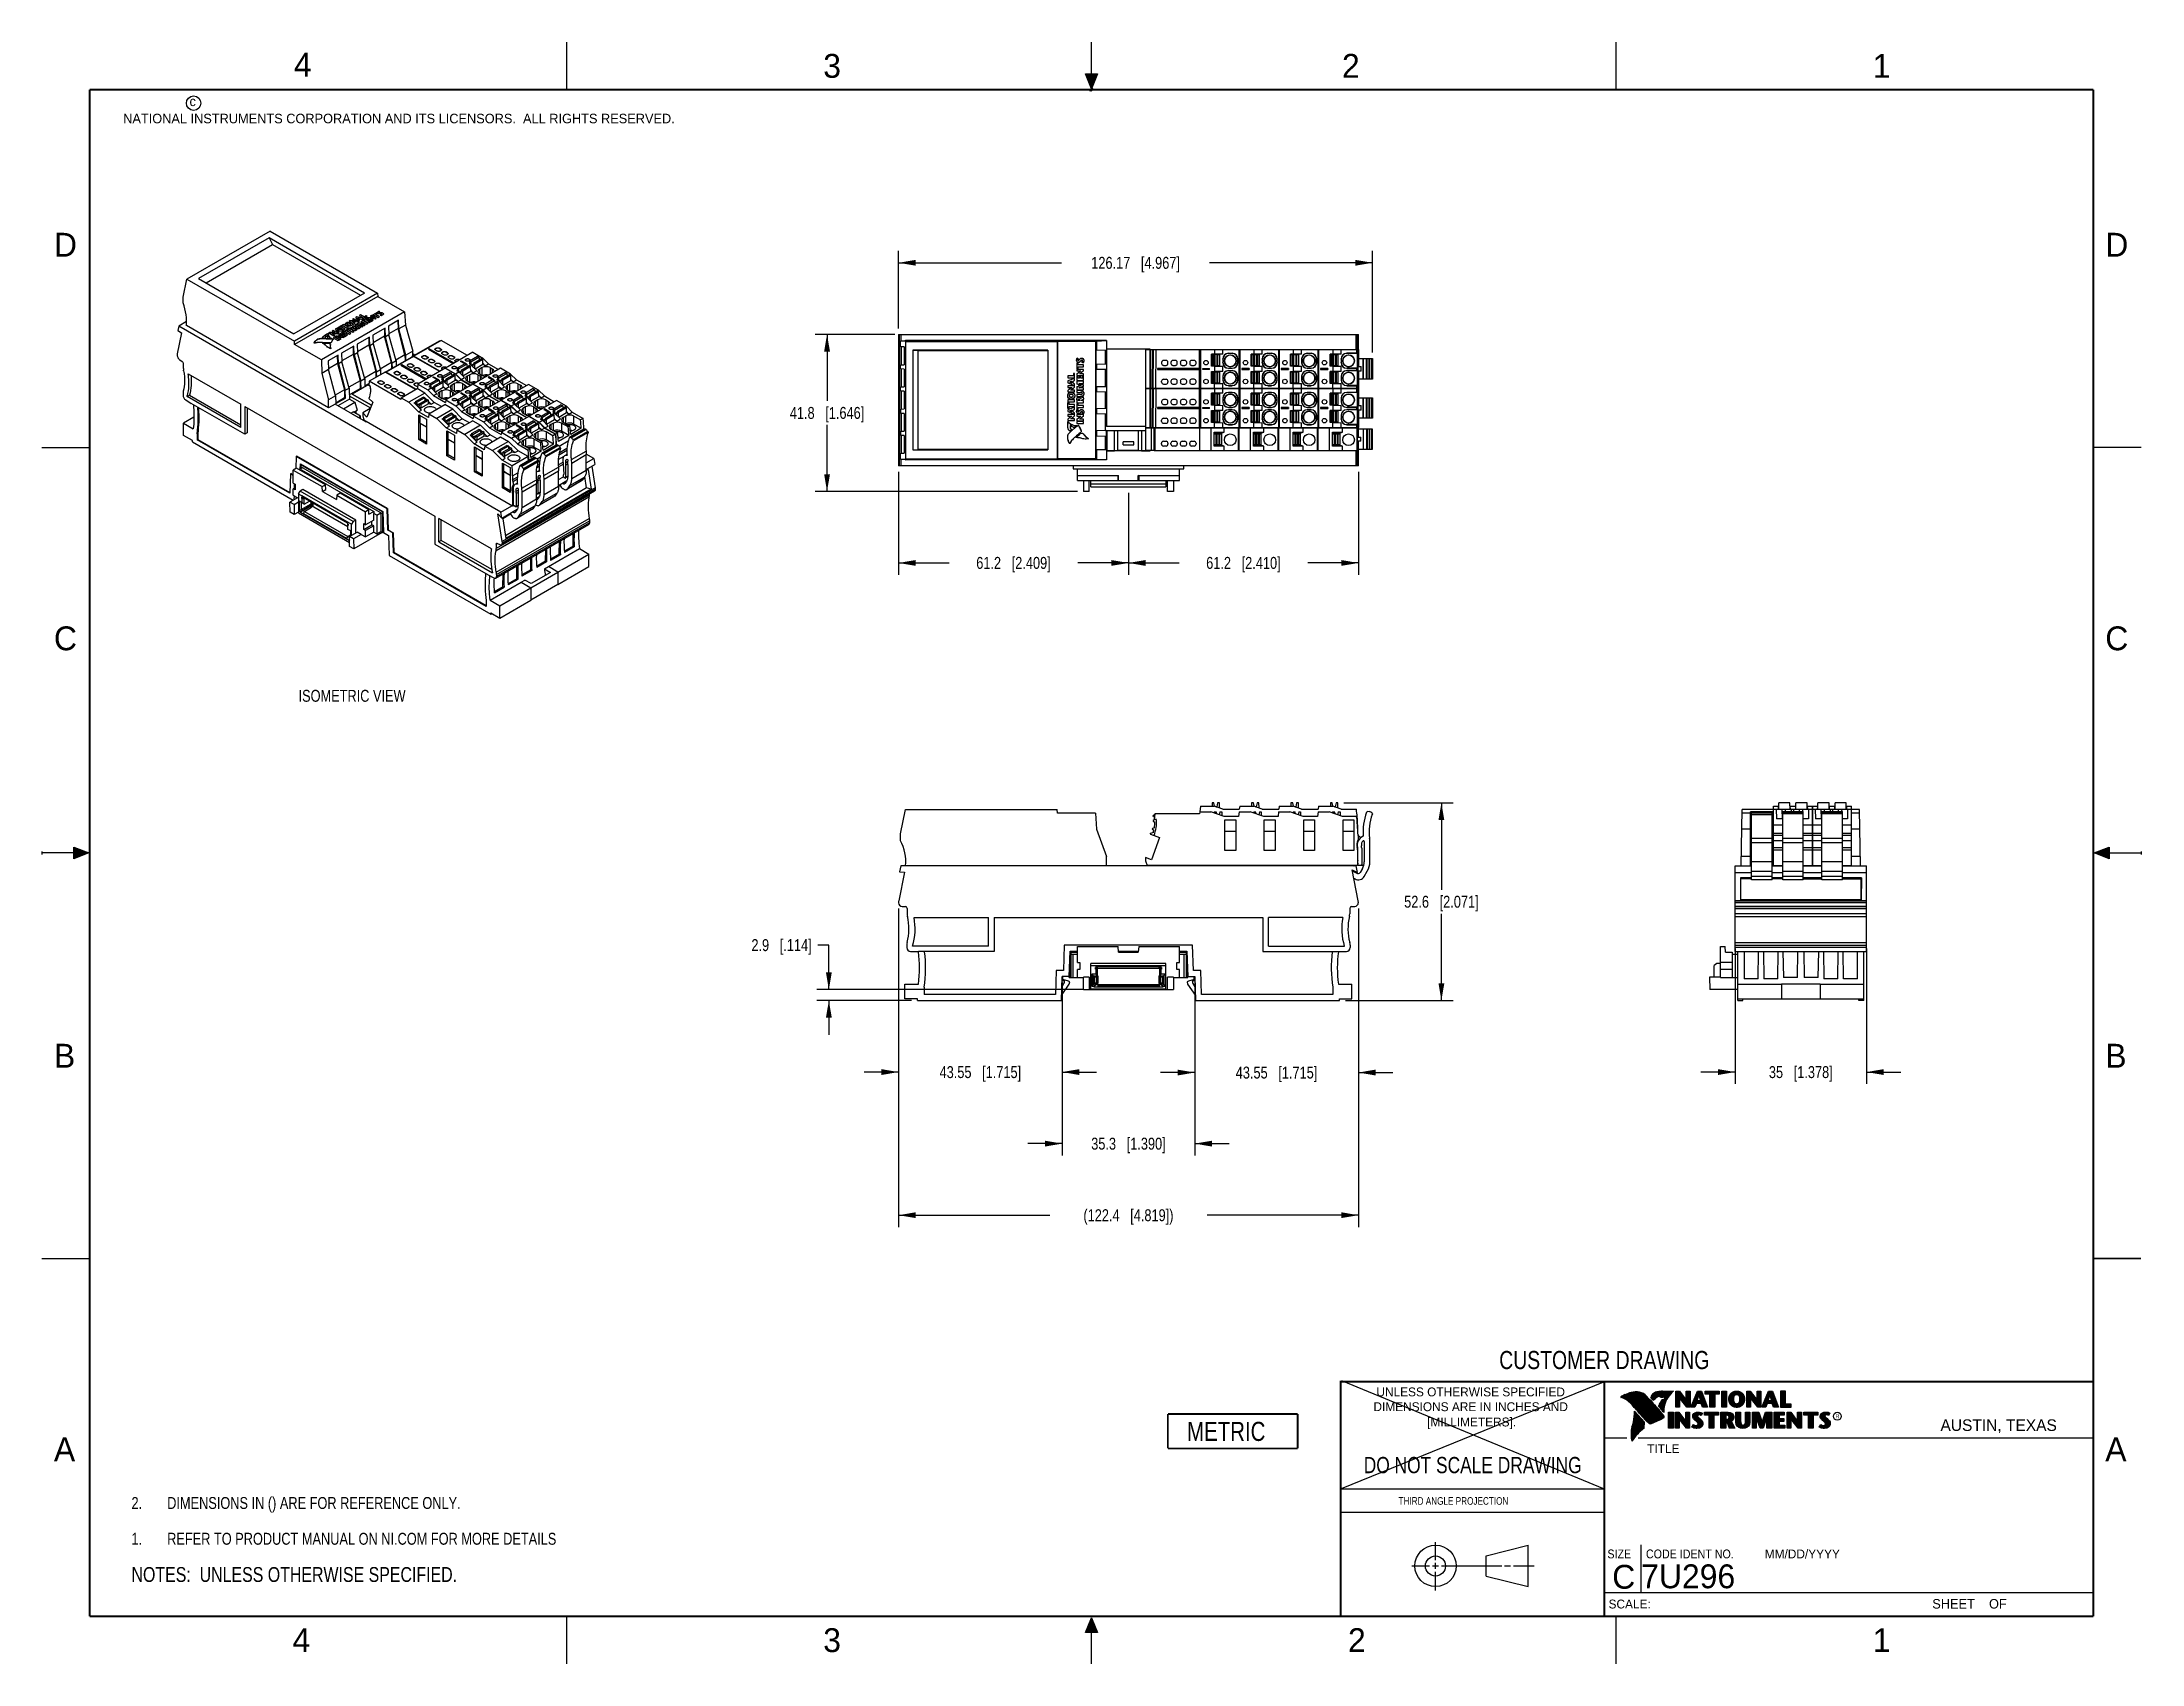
# Model space of a CAD drawing. Header units: inches. Extents: x 0 to 22, y 0 to 17.
import ezdxf

# ---------------------------------------------------------------- set-up
doc = ezdxf.new("R2010")
doc.units = ezdxf.units.IN
doc.header["$LTSCALE"] = 1.21
doc.header["$MEASUREMENT"] = 0
doc.layers.get('0').update_dxf_attribs({"linetype": 'CONTINUOUS'})
doc.layers.add('DETAIL', color=7, linetype='CONTINUOUS')
doc.layers.add('DIMENSIONS', color=7, linetype='CONTINUOUS')
doc.styles.get("Standard").update_dxf_attribs({"font": 'txt', "width": 0.8})
doc.styles.add('TEXTSTYLE_2', font='txt')
doc.styles.add('TEXTSTYLE_3', font='txt', dxfattribs={"width": 0.9})
doc.dimstyles.new('DIMSTYLE_1', dxfattribs={"dimtxt": 0.125, "dimasz": 0.18, "dimexe": 0.125, "dimexo": 0.0625, "dimgap": 0.0625, "dimtad": 0, "dimtih": 1, "dimtoh": 1, "dimdsep": 46, "dimtxsty": 'STANDARD', "dimblk": '_FILLED', "dimblk1": '_FILLED', "dimblk2": '_FILLED', "dimcen": 0.09, "dimadec": 0, "dimazin": 0, "dimtp": 0.01, "dimtm": 0.01, "dimtfac": 1, "dimtofl": 0, "dimtmove": 0, "dimatfit": 3, "dimldrblk": '_FILLED', "dimfxl": 1, "dimtolj": 1, "dimarcsym": 0})

msp = doc.modelspace()

# ---------------------------------------------------------------- texts
at = {"color": 2, "linetype": 'CONTINUOUS', "line_spacing_factor": 0.9}
for s, insert, char_height, width, attachment_point, style in [('4', (2.64, 16.887), 0.25, 0.25, 1, 'TEXTSTYLE_2'), ('3', (8.188, 16.875), 0.25, 0.25, 1, 'TEXTSTYLE_2'), ('2', (13.625, 16.875), 0.25, 0.25, 1, 'TEXTSTYLE_2'), ('1', (19.188, 16.875), 0.25, 0.25, 1, 'TEXTSTYLE_2'), ('c', (1.546, 16.428), 0.1, 0.1, 1, 'TEXTSTYLE_2'), ('NATIONAL INSTRUMENTS CORPORATION AND ITS LICENSORS.  ALL RIGHTS RESERVED.', (0.851, 16.248), 0.1, 7.3, 1, 'TEXTSTYLE_2'), ('D', (0.125, 15), 0.25, 0.25, 1, 'TEXTSTYLE_2'), ('D', (21.625, 15), 0.25, 0.25, 1, 'TEXTSTYLE_2'), ('C', (0.125, 10.875), 0.25, 0.25, 1, 'TEXTSTYLE_2'), ('C', (21.625, 10.875), 0.25, 0.25, 1, 'TEXTSTYLE_2'), ('B', (0.125, 6.5), 0.25, 0.25, 1, 'TEXTSTYLE_2'), ('B', (21.625, 6.5), 0.25, 0.25, 1, 'TEXTSTYLE_2'), ('UNLESS OTHERWISE SPECIFIED', (14.974, 2.898), 0.093, 2.418, 2, 'TEXTSTYLE_2'), ('DIMENSIONS ARE IN INCHES AND', (14.974, 2.743), 0.093, 2.604, 2, 'TEXTSTYLE_2'), ('[MILLIMETERS].', (14.984, 2.583), 0.093, 1.302, 2, 'TEXTSTYLE_2'), ('R', (18.797, 2.617), 0.0418, 0.04175, 1, 'TEXTSTYLE_2'), ('AUSTIN, TEXAS', (19.898, 2.564), 0.12158, 1.58049, 1, 'TEXTSTYLE_2'), ('A', (0.125, 2.375), 0.25, 0.25, 1, 'TEXTSTYLE_2'), ('TITLE', (16.824, 2.303), 0.093, 0.465, 1, 'TEXTSTYLE_2'), ('A', (21.625, 2.375), 0.25, 0.25, 1, 'TEXTSTYLE_2'), ('SIZE', (16.407, 1.2), 0.093, 0.3348, 1, 'TEXTSTYLE_3'), ('CODE IDENT NO.', (16.811, 1.2), 0.093, 1.1718, 1, 'TEXTSTYLE_3'), ('MM/DD/YYYY', (18.056, 1.2), 0.093, 0.93, 1, 'TEXTSTYLE_2'), ('SCALE:', (16.419, 0.675), 0.093, 0.558, 1, 'TEXTSTYLE_2'), ('SHEET    OF', (19.812, 0.681), 0.1, 1.1, 1, 'TEXTSTYLE_2'), ('4', (2.625, 0.375), 0.25, 0.25, 1, 'TEXTSTYLE_2'), ('3', (8.188, 0.375), 0.25, 0.25, 1, 'TEXTSTYLE_2'), ('2', (13.688, 0.375), 0.25, 0.25, 1, 'TEXTSTYLE_2'), ('1', (19.188, 0.375), 0.25, 0.25, 1, 'TEXTSTYLE_2')]:
    msp.add_mtext(s, dxfattribs=dict(at, insert=insert, char_height=char_height, width=width, attachment_point=attachment_point, style=style))
at = {"color": 7, "linetype": 'CONTINUOUS', "attachment_point": 2, "line_spacing_factor": 0.9}
for s, insert, char_height, width in [('CUSTOMER DRAWING', (16.374, 3.281), 0.19, 2.432), ('DO NOT SCALE DRAWING', (14.995, 2.17), 0.17, 2.72)]:
    msp.add_mtext(s, dxfattribs=dict(at, insert=insert, char_height=char_height, width=width))
at = {"color": 2, "linetype": 'CONTINUOUS', "insert": (14.218, 1.749), "char_height": 0.08, "width": 1.408, "attachment_point": 1, "line_spacing_factor": 0.9}
msp.add_mtext('THIRD ANGLE PROJECTION', dxfattribs=at)
at = {"color": 7, "linetype": 'CONTINUOUS', "char_height": 0.25, "line_spacing_factor": 0.9, "style": 'TEXTSTYLE_2'}
for s, insert, width, attachment_point in [('C', (16.578, 1.039), 0.25, 2), ('7U296', (16.761, 1.044), 1.25, 1)]:
    msp.add_mtext(s, dxfattribs=dict(at, insert=insert, width=width, attachment_point=attachment_point))
at = {"layer": 'DETAIL', "color": 2, "linetype": 'CONTINUOUS', "insert": (2.689, 10.21), "char_height": 0.125, "width": 1.4, "attachment_point": 1, "line_spacing_factor": 0.9}
msp.add_mtext('ISOMETRIC VIEW', dxfattribs=at)

# ---------------------------------------------------------------- blocks, each defined once
blk = doc.blocks.new('CUSTOM_NOTE_BL0', base_point=(3.625, 1.312))
at = {"color": 2, "linetype": 'CONTINUOUS', "width": 0.8}
for s, p in [('1.', (0.938, 1.25)), ('REFER TO PRODUCT MANUAL ON NI.COM FOR MORE DETAILS', (1.312, 1.25))]:
    blk.add_text(s, height=0.125, dxfattribs=at).set_placement(p)
blk = doc.blocks.new('_FILLED')
at = {"color": 0, "linetype": 'BYBLOCK'}
blk.add_solid([(0, 0), (-1, 0.17), (-1, -0.17)], dxfattribs=at)
blk = doc.blocks.new('*D0')
at = {"layer": 'DIMENSIONS', "color": 2, "linetype": 'CONTINUOUS'}
for p, q in [((17.746, 7.499), (17.746, 6.079)), ((19.123, 7.499), (19.123, 6.079)), ((17.746, 6.204), (17.386, 6.204)), ((19.123, 6.204), (19.483, 6.204))]:
    blk.add_line(p, q, dxfattribs=at)
at = {"layer": 'DIMENSIONS', "color": 2, "linetype": 'CONTINUOUS', "xscale": 0.18, "yscale": 0.18, "zscale": 0.18}
for p, rotation in [((17.746, 6.204), 359.9999999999), ((19.123, 6.204), 179.9999999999)]:
    blk.add_blockref('_FILLED', p, dxfattribs=dict(at, rotation=rotation))
at = {"layer": 'DIMENSIONS', "color": 2, "linetype": 'CONTINUOUS', "insert": (18.434, 6.266), "char_height": 0.125, "width": 1.025, "attachment_point": 2, "line_spacing_factor": 0.9}
blk.add_mtext('35{\\Ftxt.shx;\\W1.000000;\\H0.125000; }[1.378]', dxfattribs=at)
blk = doc.blocks.new('*D1')
at = {"layer": 'DIMENSIONS', "color": 2, "linetype": 'CONTINUOUS'}
for p, q in [((13.645, 9.025), (14.792, 9.025)), ((14.667, 9.025), (14.667, 8.114)), ((14.667, 6.954), (14.667, 7.864)), ((13.662, 6.954), (14.792, 6.954))]:
    blk.add_line(p, q, dxfattribs=at)
at = {"layer": 'DIMENSIONS', "color": 2, "linetype": 'CONTINUOUS', "xscale": 0.18, "yscale": 0.18, "zscale": 0.18}
for p, rotation in [((14.667, 9.025), 89.9999999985), ((14.667, 6.954), 270)]:
    blk.add_blockref('_FILLED', p, dxfattribs=dict(at, rotation=rotation))
at = {"layer": 'DIMENSIONS', "color": 2, "linetype": 'CONTINUOUS', "insert": (14.667, 8.052), "char_height": 0.125, "width": 1.225, "attachment_point": 2, "line_spacing_factor": 0.9}
blk.add_mtext('52.6{\\Ftxt.shx;\\W1.000000;\\H0.125000; }[2.071]', dxfattribs=at)
blk = doc.blocks.new('*D2')
at = {"layer": 'DIMENSIONS', "color": 2, "linetype": 'CONTINUOUS'}
for p, q in [((8.978, 7.917), (8.978, 6.079)), ((10.692, 7.143), (10.692, 6.079)), ((8.978, 6.204), (8.618, 6.204)), ((10.692, 6.204), (11.052, 6.204))]:
    blk.add_line(p, q, dxfattribs=at)
at = {"layer": 'DIMENSIONS', "color": 2, "linetype": 'CONTINUOUS', "xscale": 0.18, "yscale": 0.18, "zscale": 0.18}
blk.add_blockref('_FILLED', (8.978, 6.204), dxfattribs=at)
at = {"layer": 'DIMENSIONS', "color": 2, "linetype": 'CONTINUOUS', "xscale": 0.18, "yscale": 0.18, "zscale": 0.18, "rotation": 180}
blk.add_blockref('_FILLED', (10.692, 6.204), dxfattribs=at)
at = {"layer": 'DIMENSIONS', "color": 2, "linetype": 'CONTINUOUS', "insert": (9.835, 6.266), "char_height": 0.125, "width": 1.325, "attachment_point": 2, "line_spacing_factor": 0.9}
blk.add_mtext('43.55{\\Ftxt.shx;\\W1.000000;\\H0.125000; }[1.715]', dxfattribs=at)
blk = doc.blocks.new('*D3')
at = {"layer": 'DIMENSIONS', "color": 2, "linetype": 'CONTINUOUS'}
for p, q in [((10.692, 7.143), (10.692, 5.329)), ((12.082, 7.143), (12.082, 5.329)), ((10.692, 5.454), (10.332, 5.454)), ((12.082, 5.454), (12.442, 5.454))]:
    blk.add_line(p, q, dxfattribs=at)
at = {"layer": 'DIMENSIONS', "color": 2, "linetype": 'CONTINUOUS', "xscale": 0.18, "yscale": 0.18, "zscale": 0.18}
blk.add_blockref('_FILLED', (10.692, 5.454), dxfattribs=at)
at = {"layer": 'DIMENSIONS', "color": 2, "linetype": 'CONTINUOUS', "xscale": 0.18, "yscale": 0.18, "zscale": 0.18, "rotation": 180}
blk.add_blockref('_FILLED', (12.082, 5.454), dxfattribs=at)
at = {"layer": 'DIMENSIONS', "color": 2, "linetype": 'CONTINUOUS', "insert": (11.387, 5.516), "char_height": 0.125, "width": 1.225, "attachment_point": 2, "line_spacing_factor": 0.9}
blk.add_mtext('35.3{\\Ftxt.shx;\\W1.000000;\\H0.125000; }[1.390]', dxfattribs=at)
blk = doc.blocks.new('*D4')
at = {"layer": 'DIMENSIONS', "color": 2, "linetype": 'CONTINUOUS'}
for p, q in [((13.797, 7.917), (13.797, 6.074)), ((12.082, 7.143), (12.082, 6.074)), ((12.082, 6.199), (11.722, 6.199)), ((13.797, 6.199), (14.157, 6.199))]:
    blk.add_line(p, q, dxfattribs=at)
at = {"layer": 'DIMENSIONS', "color": 2, "linetype": 'CONTINUOUS', "xscale": 0.18, "yscale": 0.18, "zscale": 0.18}
blk.add_blockref('_FILLED', (12.082, 6.199), dxfattribs=at)
at = {"layer": 'DIMENSIONS', "color": 2, "linetype": 'CONTINUOUS', "xscale": 0.18, "yscale": 0.18, "zscale": 0.18, "rotation": 180}
blk.add_blockref('_FILLED', (13.797, 6.199), dxfattribs=at)
at = {"layer": 'DIMENSIONS', "color": 2, "linetype": 'CONTINUOUS', "insert": (12.939, 6.261), "char_height": 0.125, "width": 1.325, "attachment_point": 2, "line_spacing_factor": 0.9}
blk.add_mtext('43.55{\\Ftxt.shx;\\W1.000000;\\H0.125000; }[1.715]', dxfattribs=at)
blk = doc.blocks.new('*D5')
at = {"layer": 'DIMENSIONS', "color": 2, "linetype": 'CONTINUOUS'}
for p, q in [((8.978, 7.917), (8.978, 4.579)), ((13.797, 7.917), (13.797, 4.579)), ((8.978, 4.704), (10.562, 4.704)), ((13.797, 4.704), (12.212, 4.704))]:
    blk.add_line(p, q, dxfattribs=at)
at = {"layer": 'DIMENSIONS', "color": 2, "linetype": 'CONTINUOUS', "xscale": 0.18, "yscale": 0.18, "zscale": 0.18, "rotation": 180}
blk.add_blockref('_FILLED', (8.978, 4.704), dxfattribs=at)
at = {"layer": 'DIMENSIONS', "color": 2, "linetype": 'CONTINUOUS', "xscale": 0.18, "yscale": 0.18, "zscale": 0.18}
blk.add_blockref('_FILLED', (13.797, 4.704), dxfattribs=at)
at = {"layer": 'DIMENSIONS', "color": 2, "linetype": 'CONTINUOUS', "insert": (11.387, 4.766), "char_height": 0.125, "width": 1.525, "attachment_point": 2, "line_spacing_factor": 0.9}
blk.add_mtext('(122.4{\\Ftxt.shx;\\W1.000000;\\H0.125000; }[4.819])', dxfattribs=at)
blk = doc.blocks.new('*D6')
at = {"layer": 'DIMENSIONS', "color": 2, "linetype": 'CONTINUOUS'}
for p, q in [((8.247, 7.535), (8.13, 7.535)), ((8.247, 7.068), (8.247, 7.535)), ((10.914, 7.068), (8.122, 7.068)), ((9.112, 6.954), (8.122, 6.954)), ((8.247, 6.954), (8.247, 6.594))]:
    blk.add_line(p, q, dxfattribs=at)
at = {"layer": 'DIMENSIONS', "color": 2, "linetype": 'CONTINUOUS', "xscale": 0.18, "yscale": 0.18, "zscale": 0.18}
for p, rotation in [((8.247, 7.068), 269.9999999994), ((8.247, 6.954), 89.9999999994)]:
    blk.add_blockref('_FILLED', p, dxfattribs=dict(at, rotation=rotation))
at = {"layer": 'DIMENSIONS', "color": 2, "linetype": 'CONTINUOUS', "insert": (8.067, 7.597), "char_height": 0.125, "width": 1.025, "attachment_point": 3, "line_spacing_factor": 0.9}
blk.add_mtext('2.9{\\Ftxt.shx;\\W1.000000;\\H0.125000; }[.114]', dxfattribs=at)
blk = doc.blocks.new('*D7')
at = {"layer": 'DIMENSIONS', "color": 2, "linetype": 'CONTINUOUS'}
for p, q in [((8.978, 12.495), (8.978, 11.415)), ((11.387, 12.275), (11.387, 11.415)), ((8.978, 11.54), (9.507, 11.54)), ((11.387, 11.54), (10.857, 11.54))]:
    blk.add_line(p, q, dxfattribs=at)
at = {"layer": 'DIMENSIONS', "color": 2, "linetype": 'CONTINUOUS', "xscale": 0.18, "yscale": 0.18, "zscale": 0.18, "rotation": 180}
blk.add_blockref('_FILLED', (8.978, 11.54), dxfattribs=at)
at = {"layer": 'DIMENSIONS', "color": 2, "linetype": 'CONTINUOUS', "xscale": 0.18, "yscale": 0.18, "zscale": 0.18}
blk.add_blockref('_FILLED', (11.387, 11.54), dxfattribs=at)
at = {"layer": 'DIMENSIONS', "color": 2, "linetype": 'CONTINUOUS', "insert": (10.182, 11.603), "char_height": 0.125, "width": 1.225, "attachment_point": 2, "line_spacing_factor": 0.9}
blk.add_mtext('61.2{\\Ftxt.shx;\\W1.000000;\\H0.125000; }[2.409]', dxfattribs=at)
blk = doc.blocks.new('*D8')
at = {"layer": 'DIMENSIONS', "color": 2, "linetype": 'CONTINUOUS'}
for p, q in [((13.797, 12.495), (13.797, 11.415)), ((11.387, 12.275), (11.387, 11.415)), ((11.387, 11.54), (11.917, 11.54)), ((13.797, 11.54), (13.267, 11.54))]:
    blk.add_line(p, q, dxfattribs=at)
at = {"layer": 'DIMENSIONS', "color": 2, "linetype": 'CONTINUOUS', "xscale": 0.18, "yscale": 0.18, "zscale": 0.18, "rotation": 179.9999999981}
blk.add_blockref('_FILLED', (11.387, 11.54), dxfattribs=at)
at = {"layer": 'DIMENSIONS', "color": 2, "linetype": 'CONTINUOUS', "xscale": 0.18, "yscale": 0.18, "zscale": 0.18}
blk.add_blockref('_FILLED', (13.797, 11.54), dxfattribs=at)
at = {"layer": 'DIMENSIONS', "color": 2, "linetype": 'CONTINUOUS', "insert": (12.592, 11.603), "char_height": 0.125, "width": 1.225, "attachment_point": 2, "line_spacing_factor": 0.9}
blk.add_mtext('61.2{\\Ftxt.shx;\\W1.000000;\\H0.125000; }[2.410]', dxfattribs=at)
blk = doc.blocks.new('*D9')
at = {"layer": 'DIMENSIONS', "color": 2, "linetype": 'CONTINUOUS'}
for p, q in [((8.937, 13.936), (8.103, 13.936)), ((8.228, 13.936), (8.228, 13.238)), ((8.228, 12.29), (8.228, 12.988)), ((10.853, 12.29), (8.103, 12.29))]:
    blk.add_line(p, q, dxfattribs=at)
at = {"layer": 'DIMENSIONS', "color": 2, "linetype": 'CONTINUOUS', "xscale": 0.18, "yscale": 0.18, "zscale": 0.18}
for p, rotation in [((8.228, 13.936), 89.9999999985), ((8.228, 12.29), 270)]:
    blk.add_blockref('_FILLED', p, dxfattribs=dict(at, rotation=rotation))
at = {"layer": 'DIMENSIONS', "color": 2, "linetype": 'CONTINUOUS', "insert": (8.228, 13.175), "char_height": 0.125, "width": 1.225, "attachment_point": 2, "line_spacing_factor": 0.9}
blk.add_mtext('41.8{\\Ftxt.shx;\\W1.000000;\\H0.125000; }[1.646]', dxfattribs=at)
blk = doc.blocks.new('*D10')
at = {"layer": 'DIMENSIONS', "color": 2, "linetype": 'CONTINUOUS'}
for p, q in [((8.978, 13.998), (8.978, 14.811)), ((13.945, 13.744), (13.945, 14.811)), ((8.978, 14.686), (10.687, 14.686)), ((13.945, 14.686), (12.237, 14.686))]:
    blk.add_line(p, q, dxfattribs=at)
at = {"layer": 'DIMENSIONS', "color": 2, "linetype": 'CONTINUOUS', "xscale": 0.18, "yscale": 0.18, "zscale": 0.18}
for p, rotation in [((8.978, 14.686), 180), ((13.945, 14.686), 359.999999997)]:
    blk.add_blockref('_FILLED', p, dxfattribs=dict(at, rotation=rotation))
at = {"layer": 'DIMENSIONS', "color": 2, "linetype": 'CONTINUOUS', "insert": (11.462, 14.748), "char_height": 0.125, "width": 1.425, "attachment_point": 2, "line_spacing_factor": 0.9}
blk.add_mtext('126.17{\\Ftxt.shx;\\W1.000000;\\H0.125000; }[4.967]', dxfattribs=at)
blk = doc.blocks.new('NOTES_HEADER_BL1', base_point=(3.1215, 0.9375))
at = {"layer": 'DETAIL', "color": 2, "linetype": 'CONTINUOUS', "width": 0.8}
blk.add_text('NOTES:  UNLESS OTHERWISE SPECIFIED.', height=0.156, dxfattribs=at).set_placement((0.9375, 0.8595))
blk = doc.blocks.new('METRIC_BL2', base_point=(12.48, 2.439))
at = {"layer": 'DETAIL', "color": 7, "linetype": 'CONTINUOUS', "const_width": 0.02}
for points in [[(11.8, 2.619), (13.16, 2.619)], [(11.8, 2.619), (11.8, 2.259)], [(13.16, 2.619), (13.16, 2.259)], [(11.8, 2.259), (13.16, 2.259)]]:
    blk.add_lwpolyline(points, dxfattribs=at)
at = {"layer": 'DETAIL', "color": 2, "linetype": 'CONTINUOUS', "width": 0.8}
blk.add_text('METRIC', height=0.2, dxfattribs=at).set_placement((12.002, 2.338))
blk = doc.blocks.new('DIMS_REF_BL3', base_point=(3.125, 1.687))
at = {"layer": 'DETAIL', "color": 2, "linetype": 'CONTINUOUS', "width": 0.8}
for s, p in [('2.', (0.938, 1.625)), ('DIMENSIONS IN () ARE FOR REFERENCE ONLY.', (1.312, 1.625))]:
    blk.add_text(s, height=0.125, dxfattribs=at).set_placement(p)

# ---------------------------------------------------------------- dimensions: what is measured, and where the dimension line sits
at = {"layer": 'DIMENSIONS', "color": 2, "linetype": 'CONTINUOUS'}
for base, p1, p2, picture, middle in [((13.945, 14.686), (8.978, 13.936), (13.945, 13.682), '*D10', (11.462, 14.686)), ((11.387, 11.54), (8.978, 12.558), (11.387, 12.337), '*D7', (10.182, 11.54)), ((10.692, 6.204), (8.978, 7.979), (10.692, 7.206), '*D2', (9.835, 6.204)), ((19.123, 6.204), (17.746, 7.562), (19.123, 7.562), '*D0', (18.434, 6.204)), ((12.082, 5.454), (10.692, 7.206), (12.082, 7.206), '*D3', (11.387, 5.454))]:
    dim = msp.add_linear_dim(base=base, p1=p1, p2=p2, dimstyle='DIMSTYLE_1', dxfattribs=at)
    dim.commit()
    dim.dimension.update_dxf_attribs({"geometry": picture, "text_midpoint": middle, "dimtype": 160})
for base, p1, p2, angle, picture, middle in [((8.228, 13.936), (10.915, 12.29), (9, 13.936), 90, '*D9', (8.228, 13.113)), ((11.387, 11.54), (13.797, 12.558), (11.387, 12.337), 180, '*D8', (12.592, 11.54)), ((14.667, 9.025), (13.6, 6.954), (13.582, 9.025), 90, '*D1', (14.667, 7.989)), ((12.0821, 6.1987), (13.7967, 7.9795), (12.0821, 7.2059), 180, '*D4', (12.9394, 6.1987)), ((8.247, 7.068), (9.175, 6.954), (10.977, 7.068), 90, '*D6', (7.555, 7.535))]:
    dim = msp.add_linear_dim(base=base, p1=p1, p2=p2, angle=angle, dimstyle='DIMSTYLE_1', dxfattribs=at)
    dim.commit()
    dim.dimension.update_dxf_attribs({"geometry": picture, "text_midpoint": middle, "dimtype": 160})
dim = msp.add_linear_dim(base=(8.978, 4.704), p1=(13.797, 7.979), p2=(8.978, 7.979), angle=180, text='(<>)', dimstyle='DIMSTYLE_1', dxfattribs=at)
dim.commit()
dim.dimension.update_dxf_attribs({"geometry": '*D5', "text_midpoint": (11.387, 4.704), "dimtype": 160})

# ---------------------------------------------------------------- hatches: boundary and pattern name
at = {"linetype": 'CONTINUOUS'}
for points in [[(11, 16.51), (10.938, 16.666), (11.062, 16.666)], [(0.334, 8.562), (0.49, 8.5), (0.334, 8.438)], [(21.666, 8.562), (21.666, 8.438), (21.51, 8.5)], [(10.938, 0.329), (11, 0.485), (11.062, 0.329)]]:
    msp.add_hatch(color=2, dxfattribs=at).paths.add_polyline_path(points)

# ---------------------------------------------------------------- linework, layer by layer
at = {"color": 2, "linetype": 'CONTINUOUS'}
for p, q in [((5.5, 16.5), (5.5, 17)), ((11, 16.485), (11, 17)), ((16.5, 16.5), (16.5, 17)), ((11, 16.51), (10.938, 16.666)), ((10.938, 16.666), (11.062, 16.666)), ((11.015, 16.515), (10.985, 16.485)), ((10.985, 16.485), (11, 16.515)), ((11.062, 16.666), (11, 16.51)), ((11, 16.485), (11.015, 16.515)), ((0, 12.75), (0.5, 12.75)), ((22, 12.75), (21.5, 12.75)), ((0, 8.515), (0, 8.485)), ((0.49, 8.5), (0, 8.5)), ((0.334, 8.438), (0.334, 8.562)), ((0.334, 8.562), (0.49, 8.5)), ((0.49, 8.5), (0.334, 8.438)), ((21.51, 8.5), (21.666, 8.562)), ((21.51, 8.5), (22, 8.5)), ((21.666, 8.438), (21.51, 8.5)), ((21.666, 8.562), (21.666, 8.438)), ((22, 8.515), (22, 8.485)), ((0, 4.25), (0.5, 4.25)), ((16.375, 2.96), (21.5, 2.96)), ((16.558, 2.796), (16.558, 2.799)), ((16.565, 2.794), (16.565, 2.803)), ((16.571, 2.791), (16.571, 2.808)), ((16.578, 2.788), (16.578, 2.812)), ((16.585, 2.785), (16.585, 2.815)), ((16.592, 2.781), (16.592, 2.819)), ((16.599, 2.778), (16.599, 2.822)), ((16.606, 2.774), (16.606, 2.825)), ((16.612, 2.77), (16.612, 2.828)), ((16.619, 2.765), (16.619, 2.83)), ((16.626, 2.76), (16.626, 2.832)), ((16.633, 2.755), (16.633, 2.835)), ((16.64, 2.749), (16.64, 2.837)), ((16.647, 2.743), (16.647, 2.839)), ((16.653, 2.737), (16.653, 2.84)), ((16.66, 2.729), (16.66, 2.842)), ((16.667, 2.722), (16.667, 2.844)), ((16.674, 2.715), (16.674, 2.845)), ((16.681, 2.707), (16.681, 2.846)), ((16.687, 2.699), (16.687, 2.847)), ((16.794, 2.533), (16.692, 2.649)), ((16.694, 2.692), (16.694, 2.847)), ((16.701, 2.684), (16.701, 2.847)), ((16.708, 2.676), (16.708, 2.847)), ((16.715, 2.669), (16.715, 2.847)), ((16.722, 2.661), (16.722, 2.846)), ((16.728, 2.653), (16.728, 2.846)), ((16.735, 2.645), (16.735, 2.844)), ((16.742, 2.637), (16.742, 2.843)), ((16.749, 2.629), (16.749, 2.842)), ((16.756, 2.62), (16.756, 2.84)), ((16.763, 2.612), (16.763, 2.838)), ((16.769, 2.605), (16.769, 2.835)), ((16.776, 2.597), (16.776, 2.832)), ((16.783, 2.589), (16.783, 2.828)), ((16.79, 2.581), (16.79, 2.824)), ((16.797, 2.574), (16.797, 2.819)), ((16.804, 2.567), (16.804, 2.814)), ((16.81, 2.559), (16.81, 2.807)), ((16.817, 2.552), (16.817, 2.8)), ((16.824, 2.545), (16.824, 2.792)), ((16.831, 2.538), (16.831, 2.785)), ((16.838, 2.531), (16.838, 2.778)), ((16.844, 2.526), (16.844, 2.771)), ((16.851, 2.523), (16.851, 2.764)), ((16.858, 2.522), (16.858, 2.757)), ((16.886, 2.766), (16.863, 2.794)), ((16.865, 2.524), (16.865, 2.749)), ((16.888, 2.772), (16.868, 2.795)), ((16.872, 2.791), (16.872, 2.809)), ((16.872, 2.527), (16.872, 2.742)), ((16.879, 2.783), (16.879, 2.821)), ((16.879, 2.53), (16.879, 2.735)), ((16.885, 2.775), (16.885, 2.828)), ((16.885, 2.533), (16.885, 2.727)), ((16.892, 2.775), (16.892, 2.833)), ((16.892, 2.536), (16.892, 2.719)), ((16.899, 2.779), (16.899, 2.837)), ((16.899, 2.539), (16.899, 2.71)), ((16.906, 2.784), (16.906, 2.841)), ((16.906, 2.542), (16.906, 2.702)), ((16.913, 2.79), (16.913, 2.844)), ((16.913, 2.545), (16.913, 2.694)), ((16.92, 2.797), (16.92, 2.846)), ((16.92, 2.548), (16.92, 2.686)), ((16.926, 2.802), (16.926, 2.848)), ((16.926, 2.551), (16.926, 2.677)), ((16.933, 2.805), (16.933, 2.849)), ((16.933, 2.554), (16.933, 2.669)), ((16.94, 2.808), (16.94, 2.85)), ((16.94, 2.557), (16.94, 2.661)), ((16.962, 2.68), (16.943, 2.701)), ((16.947, 2.808), (16.947, 2.851)), ((16.947, 2.561), (16.947, 2.653)), ((16.965, 2.683), (16.949, 2.701)), ((16.954, 2.807), (16.954, 2.852)), ((16.954, 2.696), (16.954, 2.711)), ((16.954, 2.564), (16.954, 2.644)), ((16.961, 2.805), (16.961, 2.852)), ((16.961, 2.688), (16.961, 2.727)), ((16.967, 2.803), (16.967, 2.853)), ((16.967, 2.68), (16.967, 2.744)), ((16.974, 2.803), (16.974, 2.854)), ((16.974, 2.672), (16.974, 2.757)), ((16.981, 2.802), (16.981, 2.854)), ((16.981, 2.664), (16.981, 2.763)), ((16.984, 2.859), (17.1, 2.861)), ((16.984, 2.854), (17.087, 2.856)), ((16.988, 2.802), (16.988, 2.854)), ((16.988, 2.656), (16.988, 2.767)), ((16.995, 2.802), (16.995, 2.854)), ((16.995, 2.675), (16.995, 2.768)), ((16.999, 2.637), (16.995, 2.642)), ((17.002, 2.801), (17.002, 2.854)), ((17.002, 2.719), (17.002, 2.769)), ((17.008, 2.796), (17.008, 2.855)), ((17.008, 2.739), (17.008, 2.77)), ((17.015, 2.755), (17.015, 2.855)), ((17.022, 2.769), (17.022, 2.855)), ((17.029, 2.782), (17.029, 2.855)), ((17.036, 2.793), (17.036, 2.855)), ((17.042, 2.804), (17.042, 2.855)), ((17.049, 2.813), (17.049, 2.855)), ((17.056, 2.822), (17.056, 2.855)), ((17.063, 2.83), (17.063, 2.855)), ((17.07, 2.838), (17.07, 2.855)), ((17.077, 2.845), (17.077, 2.856)), ((17.124, 2.859), (17.161, 2.859)), ((17.124, 2.691), (17.124, 2.859)), ((17.164, 2.691), (17.124, 2.691)), ((17.129, 2.854), (17.158, 2.854)), ((17.129, 2.696), (17.129, 2.854)), ((17.159, 2.696), (17.129, 2.696)), ((17.138, 2.696), (17.138, 2.854)), ((17.145, 2.696), (17.145, 2.854)), ((17.151, 2.696), (17.151, 2.854)), ((17.158, 2.854), (17.238, 2.749)), ((17.159, 2.804), (17.158, 2.854)), ((17.242, 2.696), (17.159, 2.804)), ((17.159, 2.804), (17.159, 2.696)), ((17.161, 2.859), (17.233, 2.764)), ((17.239, 2.691), (17.164, 2.79)), ((17.164, 2.79), (17.164, 2.691)), ((17.165, 2.797), (17.165, 2.846)), ((17.171, 2.788), (17.171, 2.837)), ((17.178, 2.779), (17.178, 2.828)), ((17.185, 2.77), (17.185, 2.82)), ((17.191, 2.762), (17.191, 2.811)), ((17.198, 2.753), (17.198, 2.802)), ((17.205, 2.744), (17.205, 2.793)), ((17.211, 2.736), (17.211, 2.784)), ((17.218, 2.727), (17.218, 2.776)), ((17.225, 2.718), (17.225, 2.767)), ((17.232, 2.71), (17.232, 2.758)), ((17.233, 2.859), (17.273, 2.859)), ((17.233, 2.764), (17.233, 2.859)), ((17.238, 2.854), (17.268, 2.854)), ((17.238, 2.749), (17.238, 2.854)), ((17.238, 2.701), (17.238, 2.749)), ((17.273, 2.691), (17.239, 2.691)), ((17.268, 2.696), (17.242, 2.696)), ((17.245, 2.696), (17.245, 2.854)), ((17.252, 2.696), (17.252, 2.854)), ((17.258, 2.696), (17.258, 2.854)), ((17.265, 2.696), (17.265, 2.854)), ((17.268, 2.854), (17.268, 2.696)), ((17.273, 2.859), (17.273, 2.691)), ((17.283, 2.692), (17.352, 2.859)), ((17.323, 2.692), (17.283, 2.692)), ((17.29, 2.696), (17.355, 2.854)), ((17.319, 2.696), (17.29, 2.696)), ((17.298, 2.696), (17.298, 2.716)), ((17.305, 2.696), (17.305, 2.732)), ((17.312, 2.696), (17.312, 2.749)), ((17.318, 2.696), (17.318, 2.765)), ((17.336, 2.736), (17.319, 2.696)), ((17.339, 2.732), (17.323, 2.692)), ((17.325, 2.71), (17.325, 2.781)), ((17.332, 2.727), (17.332, 2.798)), ((17.394, 2.736), (17.336, 2.736)), ((17.338, 2.736), (17.338, 2.814)), ((17.39, 2.732), (17.339, 2.732)), ((17.341, 2.753), (17.362, 2.823)), ((17.389, 2.753), (17.341, 2.753)), ((17.345, 2.767), (17.345, 2.83)), ((17.345, 2.736), (17.345, 2.753)), ((17.347, 2.758), (17.366, 2.818)), ((17.383, 2.758), (17.347, 2.758)), ((17.352, 2.859), (17.394, 2.859)), ((17.352, 2.788), (17.352, 2.847)), ((17.352, 2.736), (17.352, 2.753)), ((17.355, 2.854), (17.39, 2.854)), ((17.358, 2.81), (17.358, 2.854)), ((17.358, 2.736), (17.358, 2.753)), ((17.362, 2.823), (17.37, 2.823)), ((17.365, 2.823), (17.365, 2.854)), ((17.365, 2.736), (17.365, 2.753)), ((17.366, 2.818), (17.366, 2.818)), ((17.366, 2.818), (17.383, 2.758)), ((17.37, 2.823), (17.389, 2.753)), ((17.372, 2.817), (17.372, 2.854)), ((17.372, 2.736), (17.372, 2.753)), ((17.378, 2.792), (17.378, 2.854)), ((17.378, 2.736), (17.378, 2.753)), ((17.385, 2.768), (17.385, 2.854)), ((17.385, 2.736), (17.385, 2.753)), ((17.39, 2.854), (17.45, 2.696)), ((17.404, 2.692), (17.39, 2.732)), ((17.392, 2.736), (17.392, 2.851)), ((17.394, 2.859), (17.457, 2.692)), ((17.407, 2.696), (17.394, 2.736)), ((17.398, 2.723), (17.398, 2.833)), ((17.457, 2.692), (17.404, 2.692)), ((17.405, 2.703), (17.405, 2.816)), ((17.45, 2.696), (17.407, 2.696)), ((17.412, 2.696), (17.412, 2.798)), ((17.418, 2.696), (17.418, 2.781)), ((17.425, 2.696), (17.425, 2.763)), ((17.432, 2.696), (17.432, 2.745)), ((17.433, 2.859), (17.58, 2.859)), ((17.433, 2.828), (17.433, 2.859)), ((17.481, 2.828), (17.433, 2.828)), ((17.438, 2.854), (17.575, 2.854)), ((17.438, 2.833), (17.438, 2.854)), ((17.486, 2.833), (17.438, 2.833)), ((17.438, 2.696), (17.438, 2.728)), ((17.445, 2.833), (17.445, 2.854)), ((17.445, 2.696), (17.445, 2.71)), ((17.452, 2.833), (17.452, 2.854)), ((17.458, 2.833), (17.458, 2.854)), ((17.465, 2.833), (17.465, 2.854)), ((17.472, 2.833), (17.472, 2.854)), ((17.479, 2.833), (17.479, 2.854)), ((17.481, 2.692), (17.481, 2.828)), ((17.532, 2.692), (17.481, 2.692)), ((17.486, 2.833), (17.485, 2.854)), ((17.486, 2.696), (17.486, 2.833)), ((17.527, 2.696), (17.486, 2.696)), ((17.492, 2.696), (17.492, 2.854)), ((17.499, 2.696), (17.499, 2.854)), ((17.505, 2.696), (17.505, 2.854)), ((17.512, 2.696), (17.512, 2.854)), ((17.519, 2.696), (17.519, 2.854)), ((17.527, 2.833), (17.525, 2.854)), ((17.575, 2.833), (17.527, 2.833)), ((17.527, 2.833), (17.527, 2.696)), ((17.532, 2.833), (17.532, 2.854)), ((17.58, 2.828), (17.532, 2.828)), ((17.532, 2.828), (17.532, 2.692)), ((17.539, 2.833), (17.539, 2.854)), ((17.545, 2.833), (17.545, 2.854)), ((17.552, 2.833), (17.552, 2.854)), ((17.559, 2.833), (17.559, 2.854)), ((17.565, 2.833), (17.565, 2.854)), ((17.572, 2.833), (17.572, 2.854)), ((17.575, 2.854), (17.575, 2.833)), ((17.58, 2.859), (17.58, 2.828)), ((17.606, 2.859), (17.656, 2.859)), ((17.606, 2.692), (17.606, 2.859)), ((17.656, 2.692), (17.606, 2.692)), ((17.611, 2.854), (17.652, 2.854)), ((17.611, 2.696), (17.611, 2.854)), ((17.652, 2.696), (17.611, 2.696)), ((17.619, 2.696), (17.619, 2.854)), ((17.625, 2.696), (17.625, 2.854)), ((17.632, 2.696), (17.632, 2.854)), ((17.639, 2.696), (17.639, 2.854)), ((17.645, 2.696), (17.645, 2.854)), ((17.652, 2.854), (17.652, 2.696)), ((17.656, 2.859), (17.656, 2.692)), ((17.685, 2.787), (17.686, 2.79)), ((17.685, 2.784), (17.685, 2.787)), ((17.685, 2.78), (17.685, 2.784)), ((17.685, 2.777), (17.685, 2.78)), ((17.685, 2.774), (17.685, 2.777)), ((17.685, 2.77), (17.685, 2.774)), ((17.685, 2.767), (17.685, 2.77)), ((17.686, 2.763), (17.685, 2.767)), ((17.686, 2.793), (17.687, 2.796)), ((17.686, 2.79), (17.686, 2.793)), ((17.686, 2.76), (17.686, 2.763)), ((17.687, 2.757), (17.686, 2.76)), ((17.687, 2.796), (17.688, 2.799)), ((17.688, 2.753), (17.687, 2.757)), ((17.688, 2.802), (17.689, 2.805)), ((17.688, 2.799), (17.688, 2.802)), ((17.689, 2.75), (17.688, 2.753)), ((17.689, 2.805), (17.69, 2.808)), ((17.69, 2.747), (17.689, 2.75)), ((17.69, 2.808), (17.692, 2.811)), ((17.691, 2.744), (17.69, 2.808)), ((17.691, 2.744), (17.69, 2.747)), ((17.692, 2.741), (17.691, 2.744)), ((17.692, 2.811), (17.693, 2.813)), ((17.693, 2.738), (17.692, 2.741)), ((17.693, 2.813), (17.694, 2.816)), ((17.694, 2.735), (17.693, 2.738)), ((17.694, 2.816), (17.696, 2.819)), ((17.696, 2.733), (17.694, 2.735)), ((17.696, 2.819), (17.697, 2.821)), ((17.697, 2.73), (17.696, 2.733)), ((17.697, 2.821), (17.699, 2.824)), ((17.697, 2.73), (17.697, 2.821)), ((17.699, 2.728), (17.697, 2.73)), ((17.699, 2.824), (17.701, 2.826)), ((17.7, 2.725), (17.699, 2.728)), ((17.702, 2.723), (17.7, 2.725)), ((17.701, 2.826), (17.703, 2.828)), ((17.704, 2.72), (17.702, 2.723)), ((17.703, 2.828), (17.705, 2.831)), ((17.704, 2.72), (17.705, 2.831)), ((17.706, 2.718), (17.704, 2.72)), ((17.705, 2.831), (17.707, 2.833)), ((17.708, 2.716), (17.706, 2.718)), ((17.707, 2.833), (17.709, 2.835)), ((17.71, 2.714), (17.708, 2.716)), ((17.709, 2.835), (17.711, 2.837)), ((17.71, 2.714), (17.711, 2.837)), ((17.712, 2.712), (17.71, 2.714)), ((17.711, 2.837), (17.714, 2.839)), ((17.715, 2.71), (17.712, 2.712)), ((17.714, 2.839), (17.716, 2.841)), ((17.717, 2.708), (17.715, 2.71)), ((17.716, 2.841), (17.719, 2.843)), ((17.717, 2.708), (17.719, 2.843)), ((17.719, 2.707), (17.717, 2.708)), ((17.719, 2.843), (17.721, 2.844)), ((17.722, 2.705), (17.719, 2.707)), ((17.721, 2.844), (17.724, 2.846)), ((17.725, 2.704), (17.722, 2.705)), ((17.724, 2.846), (17.726, 2.847)), ((17.725, 2.704), (17.724, 2.846)), ((17.727, 2.702), (17.725, 2.704)), ((17.726, 2.847), (17.729, 2.849)), ((17.727, 2.79), (17.728, 2.792)), ((17.727, 2.788), (17.727, 2.79)), ((17.727, 2.786), (17.727, 2.788)), ((17.727, 2.783), (17.727, 2.786)), ((17.727, 2.781), (17.727, 2.783)), ((17.727, 2.779), (17.727, 2.781)), ((17.727, 2.777), (17.727, 2.779)), ((17.727, 2.774), (17.727, 2.777)), ((17.727, 2.772), (17.727, 2.774)), ((17.727, 2.77), (17.727, 2.772)), ((17.727, 2.767), (17.727, 2.77)), ((17.727, 2.765), (17.727, 2.767)), ((17.727, 2.763), (17.727, 2.765)), ((17.728, 2.761), (17.727, 2.763)), ((17.73, 2.701), (17.727, 2.702)), ((17.728, 2.796), (17.729, 2.798)), ((17.728, 2.794), (17.728, 2.796)), ((17.728, 2.792), (17.728, 2.794)), ((17.728, 2.758), (17.728, 2.761)), ((17.728, 2.756), (17.728, 2.758)), ((17.729, 2.754), (17.728, 2.756)), ((17.729, 2.849), (17.731, 2.85)), ((17.729, 2.802), (17.73, 2.803)), ((17.729, 2.8), (17.729, 2.802)), ((17.729, 2.798), (17.729, 2.8)), ((17.729, 2.752), (17.729, 2.754)), ((17.73, 2.75), (17.729, 2.752)), ((17.73, 2.805), (17.731, 2.807)), ((17.73, 2.803), (17.73, 2.805)), ((17.73, 2.748), (17.73, 2.75)), ((17.731, 2.747), (17.73, 2.748)), ((17.73, 2.701), (17.73, 2.747)), ((17.733, 2.7), (17.73, 2.701)), ((17.731, 2.85), (17.734, 2.851)), ((17.731, 2.807), (17.731, 2.85)), ((17.731, 2.807), (17.732, 2.808)), ((17.731, 2.745), (17.731, 2.747)), ((17.732, 2.743), (17.731, 2.745)), ((17.732, 2.81), (17.733, 2.812)), ((17.732, 2.808), (17.732, 2.81)), ((17.732, 2.741), (17.732, 2.743)), ((17.733, 2.74), (17.732, 2.741)), ((17.733, 2.812), (17.734, 2.813)), ((17.734, 2.738), (17.733, 2.74)), ((17.736, 2.699), (17.733, 2.7)), ((17.734, 2.851), (17.737, 2.852)), ((17.734, 2.813), (17.735, 2.815)), ((17.735, 2.737), (17.734, 2.738)), ((17.735, 2.816), (17.736, 2.818)), ((17.735, 2.815), (17.735, 2.816)), ((17.736, 2.735), (17.735, 2.737)), ((17.736, 2.818), (17.737, 2.819)), ((17.736, 2.734), (17.736, 2.735)), ((17.737, 2.732), (17.736, 2.734)), ((17.739, 2.698), (17.736, 2.699)), ((17.737, 2.852), (17.74, 2.853)), ((17.737, 2.819), (17.737, 2.852)), ((17.737, 2.819), (17.738, 2.821)), ((17.738, 2.731), (17.737, 2.732)), ((17.738, 2.821), (17.74, 2.822)), ((17.74, 2.73), (17.738, 2.731)), ((17.739, 2.698), (17.738, 2.731)), ((17.742, 2.697), (17.739, 2.698)), ((17.74, 2.853), (17.743, 2.853)), ((17.74, 2.822), (17.741, 2.823)), ((17.741, 2.728), (17.74, 2.73)), ((17.741, 2.823), (17.742, 2.824)), ((17.742, 2.727), (17.741, 2.728)), ((17.742, 2.824), (17.743, 2.825)), ((17.743, 2.726), (17.742, 2.727)), ((17.746, 2.697), (17.742, 2.697)), ((17.743, 2.853), (17.746, 2.854)), ((17.743, 2.825), (17.745, 2.826)), ((17.745, 2.725), (17.743, 2.726)), ((17.745, 2.826), (17.746, 2.827)), ((17.746, 2.724), (17.745, 2.725)), ((17.746, 2.854), (17.749, 2.855)), ((17.746, 2.827), (17.746, 2.854)), ((17.746, 2.827), (17.747, 2.828)), ((17.748, 2.723), (17.746, 2.724)), ((17.746, 2.697), (17.746, 2.724)), ((17.749, 2.696), (17.746, 2.697)), ((17.747, 2.828), (17.749, 2.828)), ((17.749, 2.722), (17.748, 2.723)), ((17.749, 2.855), (17.752, 2.855)), ((17.749, 2.828), (17.75, 2.829)), ((17.751, 2.722), (17.749, 2.722)), ((17.752, 2.696), (17.749, 2.696)), ((17.75, 2.829), (17.752, 2.83)), ((17.752, 2.721), (17.751, 2.722)), ((17.752, 2.855), (17.755, 2.855)), ((17.752, 2.83), (17.752, 2.855)), ((17.752, 2.83), (17.753, 2.83)), ((17.754, 2.721), (17.752, 2.721)), ((17.752, 2.696), (17.752, 2.721)), ((17.756, 2.695), (17.752, 2.696)), ((17.753, 2.83), (17.755, 2.831)), ((17.755, 2.72), (17.754, 2.721)), ((17.755, 2.855), (17.758, 2.856)), ((17.755, 2.831), (17.757, 2.831)), ((17.757, 2.72), (17.755, 2.72)), ((17.759, 2.695), (17.756, 2.695)), ((17.757, 2.831), (17.758, 2.831)), ((17.759, 2.72), (17.757, 2.72)), ((17.758, 2.856), (17.762, 2.856)), ((17.758, 2.831), (17.76, 2.831)), ((17.759, 2.831), (17.759, 2.856)), ((17.761, 2.72), (17.759, 2.72)), ((17.759, 2.695), (17.759, 2.72)), ((17.763, 2.695), (17.759, 2.695)), ((17.76, 2.831), (17.762, 2.831)), ((17.762, 2.72), (17.761, 2.72)), ((17.762, 2.856), (17.765, 2.856)), ((17.762, 2.831), (17.764, 2.831)), ((17.764, 2.72), (17.762, 2.72)), ((17.766, 2.695), (17.763, 2.695)), ((17.764, 2.831), (17.765, 2.831)), ((17.766, 2.72), (17.764, 2.72)), ((17.765, 2.856), (17.768, 2.855)), ((17.765, 2.831), (17.767, 2.831)), ((17.768, 2.72), (17.766, 2.72)), ((17.766, 2.695), (17.766, 2.72)), ((17.769, 2.695), (17.766, 2.695)), ((17.767, 2.831), (17.769, 2.83)), ((17.768, 2.855), (17.771, 2.855)), ((17.768, 2.831), (17.768, 2.855)), ((17.769, 2.721), (17.768, 2.72)), ((17.769, 2.83), (17.77, 2.83)), ((17.771, 2.721), (17.769, 2.721)), ((17.772, 2.696), (17.769, 2.695)), ((17.77, 2.83), (17.772, 2.829)), ((17.771, 2.855), (17.774, 2.855)), ((17.773, 2.722), (17.771, 2.721)), ((17.772, 2.829), (17.773, 2.829)), ((17.772, 2.696), (17.773, 2.722)), ((17.776, 2.696), (17.772, 2.696)), ((17.773, 2.829), (17.775, 2.828)), ((17.774, 2.722), (17.773, 2.722)), ((17.774, 2.855), (17.777, 2.854)), ((17.774, 2.829), (17.774, 2.855)), ((17.776, 2.723), (17.774, 2.722)), ((17.775, 2.828), (17.776, 2.828)), ((17.776, 2.828), (17.778, 2.827)), ((17.777, 2.724), (17.776, 2.723)), ((17.779, 2.697), (17.776, 2.696)), ((17.777, 2.854), (17.78, 2.854)), ((17.778, 2.725), (17.777, 2.724)), ((17.778, 2.827), (17.779, 2.826)), ((17.78, 2.726), (17.778, 2.725)), ((17.779, 2.826), (17.78, 2.825)), ((17.779, 2.697), (17.779, 2.725)), ((17.782, 2.697), (17.779, 2.697)), ((17.78, 2.854), (17.783, 2.853)), ((17.78, 2.825), (17.78, 2.854)), ((17.78, 2.825), (17.782, 2.824)), ((17.781, 2.727), (17.78, 2.726)), ((17.782, 2.728), (17.781, 2.727)), ((17.782, 2.824), (17.783, 2.823)), ((17.784, 2.729), (17.782, 2.728)), ((17.785, 2.698), (17.782, 2.697)), ((17.783, 2.853), (17.786, 2.852)), ((17.783, 2.823), (17.784, 2.822)), ((17.784, 2.822), (17.785, 2.821)), ((17.785, 2.73), (17.784, 2.729)), ((17.785, 2.821), (17.786, 2.82)), ((17.786, 2.731), (17.785, 2.73)), ((17.788, 2.699), (17.785, 2.698)), ((17.786, 2.852), (17.789, 2.851)), ((17.787, 2.819), (17.786, 2.852)), ((17.786, 2.82), (17.787, 2.819)), ((17.787, 2.733), (17.786, 2.731)), ((17.787, 2.819), (17.788, 2.817)), ((17.788, 2.734), (17.787, 2.733)), ((17.788, 2.817), (17.789, 2.816)), ((17.789, 2.737), (17.788, 2.735)), ((17.788, 2.735), (17.788, 2.734)), ((17.788, 2.699), (17.788, 2.734)), ((17.791, 2.7), (17.788, 2.699)), ((17.789, 2.851), (17.792, 2.85)), ((17.789, 2.816), (17.789, 2.815)), ((17.789, 2.815), (17.79, 2.813)), ((17.79, 2.739), (17.789, 2.737)), ((17.79, 2.813), (17.791, 2.812)), ((17.791, 2.74), (17.79, 2.739)), ((17.791, 2.812), (17.791, 2.81)), ((17.791, 2.81), (17.792, 2.808)), ((17.792, 2.743), (17.791, 2.742)), ((17.791, 2.742), (17.791, 2.74)), ((17.794, 2.701), (17.791, 2.7)), ((17.792, 2.85), (17.795, 2.849)), ((17.793, 2.806), (17.792, 2.85)), ((17.792, 2.808), (17.793, 2.807)), ((17.793, 2.745), (17.792, 2.743)), ((17.793, 2.807), (17.793, 2.805)), ((17.793, 2.805), (17.794, 2.803)), ((17.794, 2.749), (17.793, 2.747)), ((17.794, 2.701), (17.793, 2.747)), ((17.793, 2.747), (17.793, 2.745)), ((17.794, 2.803), (17.794, 2.801)), ((17.794, 2.801), (17.795, 2.799)), ((17.795, 2.753), (17.794, 2.751)), ((17.794, 2.751), (17.794, 2.749)), ((17.797, 2.702), (17.794, 2.701)), ((17.795, 2.849), (17.798, 2.847)), ((17.795, 2.799), (17.795, 2.797)), ((17.795, 2.797), (17.796, 2.795)), ((17.796, 2.757), (17.795, 2.755)), ((17.795, 2.755), (17.795, 2.753)), ((17.796, 2.795), (17.796, 2.793)), ((17.796, 2.793), (17.796, 2.79)), ((17.796, 2.79), (17.796, 2.788)), ((17.796, 2.788), (17.797, 2.786)), ((17.797, 2.765), (17.796, 2.763)), ((17.796, 2.763), (17.796, 2.761)), ((17.796, 2.761), (17.796, 2.759)), ((17.796, 2.759), (17.796, 2.757)), ((17.797, 2.786), (17.797, 2.783)), ((17.797, 2.783), (17.797, 2.781)), ((17.797, 2.781), (17.797, 2.779)), ((17.797, 2.779), (17.797, 2.777)), ((17.797, 2.777), (17.797, 2.774)), ((17.797, 2.774), (17.797, 2.772)), ((17.797, 2.772), (17.797, 2.77)), ((17.797, 2.77), (17.797, 2.767)), ((17.797, 2.767), (17.797, 2.765)), ((17.8, 2.704), (17.797, 2.702)), ((17.798, 2.847), (17.8, 2.846)), ((17.8, 2.846), (17.803, 2.844)), ((17.8, 2.704), (17.8, 2.846)), ((17.802, 2.705), (17.8, 2.704)), ((17.805, 2.707), (17.802, 2.705)), ((17.803, 2.844), (17.806, 2.843)), ((17.807, 2.709), (17.805, 2.707)), ((17.806, 2.843), (17.808, 2.841)), ((17.807, 2.709), (17.808, 2.841)), ((17.81, 2.711), (17.807, 2.709)), ((17.808, 2.841), (17.81, 2.839)), ((17.81, 2.839), (17.813, 2.837)), ((17.812, 2.712), (17.81, 2.711)), ((17.814, 2.714), (17.812, 2.712)), ((17.813, 2.837), (17.815, 2.835)), ((17.814, 2.714), (17.813, 2.837)), ((17.816, 2.717), (17.814, 2.714)), ((17.815, 2.835), (17.817, 2.833)), ((17.818, 2.719), (17.816, 2.717)), ((17.817, 2.833), (17.819, 2.831)), ((17.82, 2.721), (17.818, 2.719)), ((17.819, 2.831), (17.821, 2.829)), ((17.82, 2.721), (17.821, 2.829)), ((17.822, 2.723), (17.82, 2.721)), ((17.821, 2.829), (17.823, 2.826)), ((17.824, 2.726), (17.822, 2.723)), ((17.823, 2.826), (17.825, 2.824)), ((17.826, 2.728), (17.824, 2.726)), ((17.825, 2.824), (17.826, 2.821)), ((17.826, 2.821), (17.828, 2.819)), ((17.827, 2.731), (17.826, 2.728)), ((17.827, 2.731), (17.828, 2.819)), ((17.829, 2.733), (17.827, 2.731)), ((17.828, 2.819), (17.829, 2.816)), ((17.829, 2.816), (17.831, 2.814)), ((17.83, 2.736), (17.829, 2.733)), ((17.831, 2.739), (17.83, 2.736)), ((17.831, 2.814), (17.832, 2.811)), ((17.833, 2.742), (17.831, 2.739)), ((17.832, 2.811), (17.833, 2.808)), ((17.833, 2.808), (17.834, 2.805)), ((17.834, 2.745), (17.833, 2.742)), ((17.834, 2.805), (17.835, 2.802)), ((17.835, 2.748), (17.834, 2.805)), ((17.835, 2.748), (17.834, 2.745)), ((17.835, 2.802), (17.836, 2.799)), ((17.836, 2.75), (17.835, 2.748)), ((17.836, 2.799), (17.837, 2.796)), ((17.837, 2.757), (17.836, 2.754)), ((17.836, 2.754), (17.836, 2.75)), ((17.837, 2.796), (17.837, 2.793)), ((17.837, 2.793), (17.838, 2.79)), ((17.838, 2.76), (17.837, 2.757)), ((17.838, 2.79), (17.838, 2.786)), ((17.838, 2.786), (17.839, 2.783)), ((17.839, 2.77), (17.838, 2.766)), ((17.838, 2.766), (17.838, 2.763)), ((17.838, 2.763), (17.838, 2.76)), ((17.839, 2.783), (17.839, 2.78)), ((17.839, 2.78), (17.839, 2.776)), ((17.839, 2.776), (17.839, 2.773)), ((17.839, 2.773), (17.839, 2.77)), ((17.867, 2.859), (17.904, 2.859)), ((17.867, 2.691), (17.867, 2.859)), ((17.907, 2.691), (17.867, 2.691)), ((17.872, 2.854), (17.901, 2.854)), ((17.872, 2.696), (17.872, 2.854)), ((17.902, 2.696), (17.872, 2.696)), ((17.879, 2.696), (17.879, 2.854)), ((17.887, 2.696), (17.887, 2.854)), ((17.894, 2.696), (17.894, 2.854)), ((17.899, 2.854), (17.902, 2.804)), ((17.901, 2.854), (17.981, 2.749)), ((17.985, 2.696), (17.902, 2.804)), ((17.902, 2.804), (17.902, 2.696)), ((17.904, 2.859), (17.976, 2.764)), ((17.906, 2.799), (17.906, 2.849)), ((17.982, 2.691), (17.907, 2.79)), ((17.907, 2.79), (17.907, 2.691)), ((17.912, 2.79), (17.912, 2.84)), ((17.919, 2.782), (17.919, 2.831)), ((17.926, 2.773), (17.926, 2.822)), ((17.932, 2.764), (17.932, 2.814)), ((17.939, 2.756), (17.939, 2.805)), ((17.946, 2.747), (17.946, 2.796)), ((17.952, 2.738), (17.952, 2.787)), ((17.959, 2.73), (17.959, 2.778)), ((17.966, 2.721), (17.966, 2.77)), ((17.972, 2.712), (17.972, 2.761)), ((17.976, 2.859), (18.016, 2.859)), ((17.976, 2.764), (17.976, 2.859)), ((17.979, 2.704), (17.981, 2.749)), ((17.981, 2.854), (18.011, 2.854)), ((17.981, 2.749), (17.981, 2.854)), ((18.016, 2.691), (17.982, 2.691)), ((18.011, 2.696), (17.985, 2.696)), ((17.986, 2.695), (17.986, 2.854)), ((17.993, 2.696), (17.993, 2.854)), ((17.999, 2.696), (17.999, 2.854)), ((18.006, 2.696), (18.006, 2.854)), ((18.011, 2.854), (18.011, 2.696)), ((18.016, 2.859), (18.016, 2.691)), ((18.026, 2.692), (18.095, 2.859)), ((18.066, 2.692), (18.026, 2.692)), ((18.033, 2.696), (18.098, 2.854)), ((18.063, 2.696), (18.033, 2.696)), ((18.039, 2.696), (18.039, 2.711)), ((18.046, 2.696), (18.046, 2.727)), ((18.053, 2.696), (18.053, 2.743)), ((18.059, 2.696), (18.059, 2.76)), ((18.079, 2.736), (18.063, 2.696)), ((18.066, 2.705), (18.066, 2.776)), ((18.082, 2.732), (18.066, 2.692)), ((18.073, 2.721), (18.073, 2.792)), ((18.079, 2.736), (18.079, 2.809)), ((18.137, 2.736), (18.079, 2.736)), ((18.134, 2.732), (18.082, 2.732)), ((18.084, 2.753), (18.105, 2.823)), ((18.132, 2.753), (18.084, 2.753)), ((18.086, 2.736), (18.086, 2.825)), ((18.091, 2.758), (18.109, 2.818)), ((18.126, 2.758), (18.091, 2.758)), ((18.093, 2.781), (18.093, 2.841)), ((18.093, 2.736), (18.093, 2.753)), ((18.095, 2.859), (18.137, 2.859)), ((18.098, 2.854), (18.134, 2.854)), ((18.099, 2.803), (18.099, 2.854)), ((18.099, 2.736), (18.099, 2.753)), ((18.105, 2.823), (18.113, 2.823)), ((18.106, 2.823), (18.106, 2.854)), ((18.106, 2.736), (18.106, 2.753)), ((18.109, 2.818), (18.109, 2.818)), ((18.109, 2.818), (18.126, 2.758)), ((18.113, 2.823), (18.113, 2.854)), ((18.113, 2.823), (18.132, 2.753)), ((18.113, 2.736), (18.113, 2.753)), ((18.119, 2.8), (18.119, 2.854)), ((18.119, 2.736), (18.119, 2.753)), ((18.126, 2.776), (18.126, 2.854)), ((18.126, 2.736), (18.126, 2.753)), ((18.133, 2.736), (18.133, 2.854)), ((18.134, 2.854), (18.193, 2.696)), ((18.147, 2.692), (18.134, 2.732)), ((18.137, 2.859), (18.201, 2.692)), ((18.151, 2.696), (18.137, 2.736)), ((18.139, 2.729), (18.139, 2.839)), ((18.146, 2.71), (18.146, 2.821)), ((18.201, 2.692), (18.147, 2.692)), ((18.193, 2.696), (18.151, 2.696)), ((18.153, 2.696), (18.153, 2.804)), ((18.159, 2.696), (18.159, 2.786)), ((18.166, 2.696), (18.166, 2.769)), ((18.173, 2.696), (18.173, 2.751)), ((18.179, 2.696), (18.179, 2.733)), ((18.186, 2.696), (18.186, 2.716)), ((18.272, 2.859), (18.221, 2.859)), ((18.221, 2.859), (18.221, 2.692)), ((18.221, 2.692), (18.333, 2.692)), ((18.267, 2.854), (18.226, 2.854)), ((18.226, 2.854), (18.226, 2.696)), ((18.226, 2.696), (18.328, 2.696)), ((18.233, 2.696), (18.233, 2.854)), ((18.24, 2.696), (18.24, 2.854)), ((18.246, 2.696), (18.246, 2.854)), ((18.253, 2.696), (18.253, 2.854)), ((18.26, 2.696), (18.26, 2.854)), ((18.266, 2.696), (18.266, 2.718)), ((18.267, 2.718), (18.267, 2.854)), ((18.328, 2.718), (18.267, 2.718)), ((18.272, 2.723), (18.272, 2.859)), ((18.333, 2.723), (18.272, 2.723)), ((18.273, 2.696), (18.273, 2.718)), ((18.28, 2.696), (18.28, 2.718)), ((18.286, 2.696), (18.286, 2.718)), ((18.293, 2.696), (18.293, 2.718)), ((18.3, 2.696), (18.3, 2.718)), ((18.306, 2.696), (18.306, 2.718)), ((18.313, 2.696), (18.313, 2.718)), ((18.32, 2.696), (18.32, 2.718)), ((18.328, 2.696), (18.328, 2.718)), ((18.333, 2.692), (18.333, 2.723)), ((18.677, 2.639), (18.695, 2.641)), ((18.695, 2.641), (18.707, 2.64)), ((16.667, 2.348), (16.667, 2.477)), ((16.674, 2.358), (16.674, 2.498)), ((16.681, 2.368), (16.681, 2.52)), ((16.687, 2.377), (16.687, 2.55)), ((16.694, 2.386), (16.694, 2.603)), ((16.789, 2.531), (16.696, 2.637)), ((16.701, 2.394), (16.701, 2.631)), ((16.708, 2.402), (16.708, 2.623)), ((16.715, 2.409), (16.715, 2.616)), ((16.722, 2.416), (16.722, 2.608)), ((16.728, 2.423), (16.728, 2.6)), ((16.735, 2.43), (16.735, 2.592)), ((16.742, 2.436), (16.742, 2.585)), ((16.749, 2.442), (16.749, 2.577)), ((16.756, 2.448), (16.756, 2.569)), ((16.763, 2.454), (16.763, 2.561)), ((16.769, 2.459), (16.769, 2.554)), ((16.776, 2.464), (16.776, 2.546)), ((16.783, 2.469), (16.783, 2.538)), ((16.788, 2.473), (16.789, 2.531)), ((16.793, 2.47), (16.794, 2.533)), ((16.961, 2.567), (16.961, 2.636)), ((16.967, 2.571), (16.967, 2.628)), ((16.974, 2.574), (16.974, 2.62)), ((16.981, 2.578), (16.981, 2.611)), ((16.988, 2.581), (16.988, 2.603)), ((16.995, 2.585), (16.995, 2.595)), ((17.048, 2.638), (17.099, 2.638)), ((17.048, 2.471), (17.048, 2.638)), ((17.099, 2.471), (17.048, 2.471)), ((17.053, 2.633), (17.094, 2.633)), ((17.053, 2.476), (17.053, 2.633)), ((17.094, 2.476), (17.053, 2.476)), ((17.058, 2.476), (17.058, 2.633)), ((17.064, 2.476), (17.064, 2.633)), ((17.071, 2.476), (17.071, 2.633)), ((17.078, 2.476), (17.078, 2.633)), ((17.084, 2.476), (17.084, 2.633)), ((17.091, 2.476), (17.091, 2.633)), ((17.094, 2.633), (17.094, 2.476)), ((17.099, 2.638), (17.099, 2.471)), ((17.12, 2.638), (17.157, 2.638)), ((17.12, 2.471), (17.12, 2.638)), ((17.16, 2.471), (17.12, 2.471)), ((17.125, 2.634), (17.155, 2.634)), ((17.125, 2.476), (17.125, 2.634)), ((17.155, 2.476), (17.125, 2.476)), ((17.131, 2.476), (17.131, 2.634)), ((17.138, 2.476), (17.138, 2.634)), ((17.144, 2.476), (17.144, 2.634)), ((17.151, 2.476), (17.151, 2.634)), ((17.155, 2.634), (17.234, 2.528)), ((17.238, 2.476), (17.155, 2.583)), ((17.155, 2.583), (17.155, 2.476)), ((17.157, 2.638), (17.23, 2.543)), ((17.158, 2.58), (17.158, 2.629)), ((17.236, 2.471), (17.16, 2.569)), ((17.16, 2.569), (17.16, 2.471)), ((17.164, 2.571), (17.164, 2.621)), ((17.171, 2.563), (17.171, 2.612)), ((17.178, 2.554), (17.178, 2.603)), ((17.185, 2.545), (17.185, 2.594)), ((17.191, 2.537), (17.191, 2.585)), ((17.198, 2.528), (17.198, 2.577)), ((17.205, 2.519), (17.205, 2.568)), ((17.211, 2.51), (17.211, 2.559)), ((17.218, 2.502), (17.218, 2.55)), ((17.225, 2.493), (17.225, 2.541)), ((17.23, 2.638), (17.269, 2.638)), ((17.23, 2.543), (17.23, 2.638)), ((17.231, 2.484), (17.231, 2.533)), ((17.234, 2.634), (17.265, 2.634)), ((17.234, 2.528), (17.234, 2.634)), ((17.269, 2.471), (17.236, 2.471)), ((17.238, 2.476), (17.238, 2.634)), ((17.265, 2.476), (17.238, 2.476)), ((17.245, 2.476), (17.245, 2.634)), ((17.251, 2.476), (17.251, 2.634)), ((17.258, 2.476), (17.258, 2.634)), ((17.265, 2.634), (17.265, 2.476)), ((17.269, 2.638), (17.269, 2.471)), ((17.293, 2.483), (17.308, 2.511)), ((17.303, 2.477), (17.293, 2.483)), ((17.299, 2.485), (17.31, 2.503)), ((17.305, 2.481), (17.299, 2.485)), ((17.301, 2.596), (17.304, 2.611)), ((17.302, 2.585), (17.301, 2.596)), ((17.306, 2.575), (17.302, 2.585)), ((17.312, 2.473), (17.303, 2.477)), ((17.304, 2.611), (17.313, 2.624)), ((17.305, 2.481), (17.305, 2.494)), ((17.313, 2.478), (17.305, 2.481)), ((17.306, 2.596), (17.308, 2.609)), ((17.307, 2.586), (17.306, 2.596)), ((17.311, 2.568), (17.306, 2.575)), ((17.31, 2.578), (17.307, 2.586)), ((17.308, 2.609), (17.316, 2.62)), ((17.308, 2.511), (17.314, 2.506)), ((17.315, 2.571), (17.31, 2.578)), ((17.31, 2.503), (17.312, 2.502)), ((17.311, 2.574), (17.311, 2.613)), ((17.315, 2.564), (17.311, 2.568)), ((17.311, 2.478), (17.312, 2.502)), ((17.312, 2.502), (17.319, 2.498)), ((17.325, 2.47), (17.312, 2.473)), ((17.313, 2.624), (17.324, 2.632)), ((17.326, 2.475), (17.313, 2.478)), ((17.314, 2.506), (17.321, 2.503)), ((17.324, 2.561), (17.315, 2.571)), ((17.321, 2.558), (17.315, 2.564)), ((17.316, 2.62), (17.327, 2.628)), ((17.318, 2.568), (17.318, 2.622)), ((17.318, 2.477), (17.318, 2.499)), ((17.319, 2.498), (17.328, 2.495)), ((17.344, 2.539), (17.321, 2.558)), ((17.321, 2.503), (17.329, 2.5)), ((17.324, 2.632), (17.341, 2.639)), ((17.347, 2.542), (17.324, 2.561)), ((17.325, 2.561), (17.325, 2.627)), ((17.325, 2.475), (17.325, 2.496)), ((17.337, 2.468), (17.325, 2.47)), ((17.337, 2.473), (17.326, 2.475)), ((17.327, 2.628), (17.342, 2.634)), ((17.328, 2.495), (17.337, 2.494)), ((17.329, 2.5), (17.337, 2.499)), ((17.331, 2.556), (17.331, 2.63)), ((17.331, 2.474), (17.331, 2.495)), ((17.337, 2.499), (17.344, 2.5)), ((17.337, 2.494), (17.345, 2.495)), ((17.345, 2.473), (17.337, 2.473)), ((17.345, 2.468), (17.337, 2.468)), ((17.338, 2.55), (17.338, 2.633)), ((17.338, 2.473), (17.338, 2.494)), ((17.341, 2.639), (17.36, 2.641)), ((17.342, 2.634), (17.36, 2.636)), ((17.352, 2.531), (17.344, 2.539)), ((17.344, 2.5), (17.349, 2.502)), ((17.347, 2.604), (17.345, 2.635)), ((17.345, 2.544), (17.346, 2.599)), ((17.345, 2.495), (17.351, 2.497)), ((17.345, 2.473), (17.345, 2.495)), ((17.37, 2.476), (17.345, 2.473)), ((17.371, 2.471), (17.345, 2.468)), ((17.347, 2.604), (17.346, 2.599)), ((17.346, 2.599), (17.348, 2.592)), ((17.35, 2.609), (17.347, 2.604)), ((17.355, 2.534), (17.347, 2.542)), ((17.348, 2.592), (17.355, 2.583)), ((17.349, 2.502), (17.354, 2.505)), ((17.354, 2.612), (17.35, 2.609)), ((17.351, 2.61), (17.351, 2.635)), ((17.353, 2.606), (17.351, 2.602)), ((17.351, 2.602), (17.351, 2.6)), ((17.351, 2.6), (17.352, 2.594)), ((17.351, 2.538), (17.351, 2.588)), ((17.351, 2.497), (17.357, 2.502)), ((17.351, 2.474), (17.351, 2.498)), ((17.352, 2.594), (17.358, 2.587)), ((17.356, 2.524), (17.352, 2.531)), ((17.356, 2.608), (17.353, 2.606)), ((17.36, 2.614), (17.354, 2.612)), ((17.354, 2.505), (17.356, 2.51)), ((17.355, 2.583), (17.377, 2.565)), ((17.36, 2.526), (17.355, 2.534)), ((17.361, 2.609), (17.356, 2.608)), ((17.358, 2.517), (17.356, 2.524)), ((17.356, 2.51), (17.358, 2.517)), ((17.357, 2.502), (17.361, 2.508)), ((17.358, 2.613), (17.358, 2.636)), ((17.358, 2.587), (17.38, 2.568)), ((17.358, 2.53), (17.358, 2.581)), ((17.358, 2.475), (17.358, 2.502)), ((17.36, 2.641), (17.372, 2.64)), ((17.36, 2.636), (17.371, 2.635)), ((17.366, 2.615), (17.36, 2.614)), ((17.363, 2.517), (17.36, 2.526)), ((17.367, 2.61), (17.361, 2.609)), ((17.361, 2.508), (17.363, 2.517)), ((17.365, 2.615), (17.365, 2.636)), ((17.365, 2.475), (17.365, 2.575)), ((17.373, 2.614), (17.366, 2.615)), ((17.372, 2.61), (17.367, 2.61)), ((17.387, 2.486), (17.37, 2.476)), ((17.371, 2.635), (17.384, 2.633)), ((17.371, 2.615), (17.371, 2.635)), ((17.371, 2.476), (17.371, 2.57)), ((17.39, 2.482), (17.371, 2.471)), ((17.372, 2.64), (17.386, 2.637)), ((17.381, 2.608), (17.372, 2.61)), ((17.382, 2.613), (17.373, 2.614)), ((17.377, 2.565), (17.383, 2.559)), ((17.378, 2.613), (17.378, 2.634)), ((17.378, 2.481), (17.378, 2.564)), ((17.38, 2.568), (17.386, 2.562)), ((17.385, 2.606), (17.381, 2.608)), ((17.387, 2.611), (17.382, 2.613)), ((17.383, 2.559), (17.389, 2.553)), ((17.384, 2.633), (17.392, 2.63)), ((17.385, 2.612), (17.385, 2.632)), ((17.39, 2.604), (17.385, 2.606)), ((17.385, 2.483), (17.385, 2.557)), ((17.386, 2.637), (17.394, 2.634)), ((17.386, 2.562), (17.392, 2.556)), ((17.388, 2.611), (17.387, 2.611)), ((17.397, 2.497), (17.387, 2.486)), ((17.397, 2.628), (17.388, 2.611)), ((17.389, 2.553), (17.395, 2.545)), ((17.403, 2.63), (17.39, 2.604)), ((17.401, 2.494), (17.39, 2.482)), ((17.391, 2.618), (17.391, 2.63)), ((17.391, 2.491), (17.391, 2.55)), ((17.392, 2.63), (17.397, 2.628)), ((17.392, 2.556), (17.399, 2.547)), ((17.394, 2.634), (17.403, 2.63)), ((17.395, 2.545), (17.4, 2.535)), ((17.402, 2.508), (17.397, 2.497)), ((17.398, 2.498), (17.398, 2.539)), ((17.399, 2.547), (17.405, 2.537)), ((17.4, 2.535), (17.402, 2.528)), ((17.406, 2.506), (17.401, 2.494)), ((17.402, 2.528), (17.403, 2.517)), ((17.403, 2.517), (17.402, 2.508)), ((17.405, 2.537), (17.407, 2.528)), ((17.408, 2.517), (17.406, 2.506)), ((17.407, 2.528), (17.408, 2.517)), ((17.424, 2.638), (17.572, 2.638)), ((17.424, 2.607), (17.424, 2.638)), ((17.473, 2.607), (17.424, 2.607)), ((17.429, 2.633), (17.567, 2.633)), ((17.429, 2.612), (17.429, 2.633)), ((17.477, 2.612), (17.429, 2.612)), ((17.438, 2.612), (17.438, 2.633)), ((17.445, 2.612), (17.445, 2.633)), ((17.452, 2.612), (17.452, 2.633)), ((17.458, 2.612), (17.458, 2.633)), ((17.465, 2.612), (17.465, 2.633)), ((17.472, 2.612), (17.472, 2.633)), ((17.473, 2.471), (17.473, 2.607)), ((17.523, 2.471), (17.473, 2.471)), ((17.477, 2.612), (17.478, 2.633)), ((17.477, 2.476), (17.477, 2.612)), ((17.518, 2.476), (17.477, 2.476)), ((17.485, 2.476), (17.485, 2.633)), ((17.492, 2.476), (17.492, 2.633)), ((17.498, 2.476), (17.498, 2.633)), ((17.505, 2.476), (17.505, 2.633)), ((17.512, 2.476), (17.512, 2.633)), ((17.518, 2.612), (17.518, 2.633)), ((17.567, 2.612), (17.518, 2.612)), ((17.518, 2.612), (17.518, 2.476)), ((17.572, 2.607), (17.523, 2.607)), ((17.523, 2.607), (17.523, 2.471)), ((17.525, 2.612), (17.525, 2.633)), ((17.532, 2.612), (17.532, 2.633)), ((17.538, 2.612), (17.538, 2.633)), ((17.545, 2.612), (17.545, 2.633)), ((17.552, 2.612), (17.552, 2.633)), ((17.558, 2.612), (17.558, 2.633)), ((17.567, 2.633), (17.567, 2.612)), ((17.572, 2.638), (17.572, 2.607)), ((17.597, 2.638), (17.674, 2.638)), ((17.597, 2.471), (17.597, 2.638)), ((17.648, 2.471), (17.597, 2.471)), ((17.602, 2.634), (17.674, 2.634)), ((17.602, 2.476), (17.602, 2.634)), ((17.643, 2.476), (17.602, 2.476)), ((17.605, 2.476), (17.605, 2.634)), ((17.612, 2.476), (17.612, 2.634)), ((17.618, 2.476), (17.618, 2.634)), ((17.625, 2.476), (17.625, 2.634)), ((17.632, 2.476), (17.632, 2.634)), ((17.638, 2.476), (17.638, 2.634)), ((17.643, 2.612), (17.645, 2.634)), ((17.663, 2.612), (17.643, 2.612)), ((17.643, 2.476), (17.643, 2.612)), ((17.643, 2.561), (17.664, 2.561)), ((17.664, 2.539), (17.643, 2.539)), ((17.663, 2.607), (17.648, 2.607)), ((17.648, 2.607), (17.648, 2.566)), ((17.648, 2.566), (17.663, 2.566)), ((17.661, 2.534), (17.648, 2.534)), ((17.648, 2.534), (17.648, 2.471)), ((17.652, 2.612), (17.652, 2.634)), ((17.652, 2.539), (17.652, 2.561)), ((17.658, 2.612), (17.658, 2.634)), ((17.658, 2.539), (17.658, 2.561)), ((17.688, 2.468), (17.661, 2.534)), ((17.668, 2.611), (17.663, 2.612)), ((17.668, 2.606), (17.663, 2.607)), ((17.663, 2.566), (17.669, 2.567)), ((17.664, 2.561), (17.671, 2.562)), ((17.691, 2.473), (17.664, 2.539)), ((17.665, 2.611), (17.665, 2.634)), ((17.665, 2.537), (17.665, 2.561)), ((17.675, 2.609), (17.668, 2.611)), ((17.673, 2.604), (17.668, 2.606)), ((17.669, 2.567), (17.675, 2.57)), ((17.671, 2.562), (17.679, 2.567)), ((17.672, 2.61), (17.672, 2.634)), ((17.672, 2.52), (17.672, 2.562)), ((17.678, 2.601), (17.673, 2.604)), ((17.674, 2.638), (17.694, 2.636)), ((17.674, 2.634), (17.693, 2.632)), ((17.682, 2.604), (17.675, 2.609)), ((17.675, 2.57), (17.679, 2.574)), ((17.678, 2.606), (17.678, 2.633)), ((17.681, 2.594), (17.678, 2.601)), ((17.678, 2.504), (17.678, 2.567)), ((17.679, 2.574), (17.681, 2.58)), ((17.679, 2.567), (17.683, 2.572)), ((17.682, 2.586), (17.681, 2.594)), ((17.681, 2.58), (17.682, 2.586)), ((17.686, 2.596), (17.682, 2.604)), ((17.683, 2.572), (17.686, 2.579)), ((17.685, 2.487), (17.683, 2.572)), ((17.686, 2.596), (17.685, 2.632)), ((17.687, 2.587), (17.686, 2.596)), ((17.686, 2.579), (17.687, 2.587)), ((17.742, 2.473), (17.688, 2.468)), ((17.734, 2.477), (17.691, 2.473)), ((17.692, 2.473), (17.692, 2.632)), ((17.693, 2.632), (17.708, 2.626)), ((17.694, 2.636), (17.711, 2.63)), ((17.71, 2.554), (17.698, 2.547)), ((17.698, 2.547), (17.734, 2.477)), ((17.699, 2.474), (17.699, 2.63)), ((17.705, 2.551), (17.705, 2.627)), ((17.713, 2.55), (17.705, 2.545)), ((17.705, 2.545), (17.742, 2.473)), ((17.705, 2.474), (17.705, 2.534)), ((17.708, 2.626), (17.719, 2.618)), ((17.716, 2.56), (17.71, 2.554)), ((17.711, 2.63), (17.722, 2.621)), ((17.712, 2.555), (17.712, 2.623)), ((17.712, 2.475), (17.712, 2.521)), ((17.72, 2.556), (17.713, 2.55)), ((17.722, 2.569), (17.716, 2.56)), ((17.719, 2.618), (17.726, 2.607)), ((17.719, 2.562), (17.719, 2.618)), ((17.719, 2.476), (17.719, 2.508)), ((17.722, 2.559), (17.72, 2.556)), ((17.722, 2.621), (17.73, 2.609)), ((17.727, 2.58), (17.722, 2.569)), ((17.727, 2.567), (17.722, 2.559)), ((17.725, 2.577), (17.725, 2.608)), ((17.725, 2.477), (17.725, 2.495)), ((17.726, 2.607), (17.728, 2.593)), ((17.728, 2.593), (17.727, 2.58)), ((17.731, 2.579), (17.727, 2.567)), ((17.73, 2.609), (17.733, 2.594)), ((17.733, 2.594), (17.731, 2.579)), ((17.753, 2.638), (17.803, 2.638)), ((17.753, 2.535), (17.753, 2.638)), ((17.756, 2.51), (17.753, 2.535)), ((17.767, 2.491), (17.756, 2.51)), ((17.758, 2.634), (17.798, 2.634)), ((17.758, 2.535), (17.758, 2.634)), ((17.761, 2.511), (17.758, 2.535)), ((17.77, 2.494), (17.761, 2.511)), ((17.765, 2.503), (17.765, 2.634)), ((17.783, 2.477), (17.767, 2.491)), ((17.785, 2.481), (17.77, 2.494)), ((17.772, 2.492), (17.772, 2.634)), ((17.779, 2.487), (17.779, 2.634)), ((17.803, 2.47), (17.783, 2.477)), ((17.785, 2.481), (17.785, 2.634)), ((17.804, 2.475), (17.785, 2.481)), ((17.792, 2.479), (17.792, 2.634)), ((17.798, 2.634), (17.798, 2.55)), ((17.798, 2.55), (17.799, 2.532)), ((17.799, 2.532), (17.802, 2.518)), ((17.799, 2.476), (17.799, 2.532)), ((17.802, 2.518), (17.809, 2.507)), ((17.803, 2.638), (17.803, 2.55)), ((17.803, 2.55), (17.804, 2.533)), ((17.826, 2.468), (17.803, 2.47)), ((17.804, 2.533), (17.806, 2.521)), ((17.826, 2.473), (17.804, 2.475)), ((17.805, 2.474), (17.805, 2.512)), ((17.806, 2.521), (17.812, 2.51)), ((17.809, 2.507), (17.818, 2.5)), ((17.812, 2.51), (17.819, 2.504)), ((17.812, 2.474), (17.812, 2.504)), ((17.818, 2.5), (17.83, 2.498)), ((17.819, 2.504), (17.829, 2.503)), ((17.819, 2.473), (17.819, 2.499)), ((17.825, 2.473), (17.825, 2.499)), ((17.849, 2.476), (17.826, 2.473)), ((17.85, 2.471), (17.826, 2.468)), ((17.829, 2.503), (17.838, 2.505)), ((17.83, 2.498), (17.841, 2.501)), ((17.832, 2.473), (17.832, 2.498)), ((17.838, 2.505), (17.846, 2.511)), ((17.839, 2.474), (17.839, 2.499)), ((17.841, 2.501), (17.85, 2.509)), ((17.845, 2.475), (17.845, 2.505)), ((17.846, 2.511), (17.851, 2.521)), ((17.867, 2.482), (17.849, 2.476)), ((17.85, 2.509), (17.856, 2.52)), ((17.869, 2.478), (17.85, 2.471)), ((17.851, 2.521), (17.854, 2.534)), ((17.852, 2.477), (17.852, 2.51)), ((17.854, 2.534), (17.856, 2.55)), ((17.856, 2.638), (17.899, 2.638)), ((17.856, 2.55), (17.856, 2.638)), ((17.856, 2.52), (17.859, 2.534)), ((17.859, 2.534), (17.861, 2.55)), ((17.859, 2.479), (17.859, 2.532)), ((17.861, 2.634), (17.894, 2.634)), ((17.861, 2.55), (17.861, 2.634)), ((17.865, 2.481), (17.865, 2.634)), ((17.881, 2.494), (17.867, 2.482)), ((17.885, 2.491), (17.869, 2.478)), ((17.872, 2.487), (17.872, 2.634)), ((17.879, 2.492), (17.879, 2.634)), ((17.891, 2.512), (17.881, 2.494)), ((17.885, 2.502), (17.885, 2.634)), ((17.895, 2.511), (17.885, 2.491)), ((17.894, 2.535), (17.891, 2.512)), ((17.894, 2.634), (17.894, 2.535)), ((17.899, 2.535), (17.895, 2.511)), ((17.899, 2.638), (17.899, 2.535)), ((17.926, 2.638), (17.995, 2.638)), ((17.926, 2.471), (17.926, 2.638)), ((17.966, 2.471), (17.926, 2.471)), ((17.931, 2.634), (17.991, 2.634)), ((17.931, 2.476), (17.931, 2.634)), ((17.961, 2.476), (17.931, 2.476)), ((17.939, 2.476), (17.939, 2.634)), ((17.946, 2.476), (17.946, 2.634)), ((17.952, 2.476), (17.952, 2.634)), ((17.961, 2.617), (17.959, 2.634)), ((18.011, 2.476), (17.961, 2.617)), ((17.961, 2.617), (17.961, 2.476)), ((17.966, 2.605), (17.966, 2.634)), ((18.007, 2.471), (17.966, 2.588)), ((17.966, 2.588), (17.966, 2.471)), ((17.972, 2.586), (17.972, 2.634)), ((17.979, 2.567), (17.979, 2.634)), ((17.986, 2.548), (17.986, 2.634)), ((17.991, 2.634), (18.03, 2.52)), ((17.992, 2.528), (17.992, 2.631)), ((17.995, 2.638), (18.03, 2.536)), ((17.999, 2.509), (17.999, 2.611)), ((18.006, 2.49), (18.006, 2.592)), ((18.039, 2.471), (18.007, 2.471)), ((18.036, 2.476), (18.011, 2.476)), ((18.012, 2.476), (18.012, 2.572)), ((18.019, 2.476), (18.019, 2.553)), ((18.026, 2.476), (18.026, 2.533)), ((18.03, 2.536), (18.063, 2.638)), ((18.03, 2.52), (18.066, 2.634)), ((18.032, 2.476), (18.032, 2.527)), ((18.084, 2.618), (18.036, 2.476)), ((18.079, 2.588), (18.039, 2.471)), ((18.039, 2.485), (18.039, 2.548)), ((18.046, 2.504), (18.046, 2.569)), ((18.052, 2.524), (18.052, 2.59)), ((18.059, 2.544), (18.059, 2.61)), ((18.063, 2.638), (18.13, 2.638)), ((18.066, 2.634), (18.125, 2.634)), ((18.066, 2.563), (18.066, 2.631)), ((18.072, 2.583), (18.072, 2.634)), ((18.079, 2.603), (18.079, 2.634)), ((18.079, 2.471), (18.079, 2.588)), ((18.13, 2.471), (18.079, 2.471)), ((18.084, 2.618), (18.086, 2.634)), ((18.084, 2.476), (18.084, 2.618)), ((18.125, 2.476), (18.084, 2.476)), ((18.092, 2.476), (18.092, 2.634)), ((18.099, 2.476), (18.099, 2.634)), ((18.106, 2.476), (18.106, 2.634)), ((18.112, 2.476), (18.112, 2.634)), ((18.119, 2.476), (18.119, 2.634)), ((18.125, 2.634), (18.125, 2.476)), ((18.13, 2.638), (18.13, 2.471)), ((18.156, 2.638), (18.258, 2.638)), ((18.156, 2.471), (18.156, 2.638)), ((18.268, 2.471), (18.156, 2.471)), ((18.161, 2.634), (18.253, 2.634)), ((18.161, 2.476), (18.161, 2.634)), ((18.263, 2.476), (18.161, 2.476)), ((18.166, 2.476), (18.166, 2.634)), ((18.172, 2.476), (18.172, 2.634)), ((18.179, 2.476), (18.179, 2.634)), ((18.186, 2.476), (18.186, 2.634)), ((18.192, 2.476), (18.192, 2.634)), ((18.199, 2.476), (18.199, 2.634)), ((18.253, 2.612), (18.202, 2.612)), ((18.202, 2.612), (18.202, 2.569)), ((18.202, 2.569), (18.252, 2.569)), ((18.252, 2.547), (18.202, 2.547)), ((18.202, 2.547), (18.202, 2.497)), ((18.202, 2.497), (18.263, 2.497)), ((18.206, 2.612), (18.206, 2.634)), ((18.206, 2.547), (18.206, 2.569)), ((18.206, 2.476), (18.206, 2.497)), ((18.258, 2.607), (18.207, 2.607)), ((18.207, 2.607), (18.207, 2.574)), ((18.207, 2.574), (18.257, 2.574)), ((18.257, 2.543), (18.207, 2.543)), ((18.207, 2.543), (18.207, 2.502)), ((18.207, 2.502), (18.268, 2.502)), ((18.213, 2.612), (18.213, 2.634)), ((18.213, 2.547), (18.213, 2.569)), ((18.213, 2.476), (18.213, 2.497)), ((18.219, 2.612), (18.219, 2.634)), ((18.219, 2.547), (18.219, 2.569)), ((18.219, 2.476), (18.219, 2.497)), ((18.226, 2.612), (18.226, 2.634)), ((18.226, 2.547), (18.226, 2.569)), ((18.226, 2.476), (18.226, 2.497)), ((18.233, 2.612), (18.233, 2.634)), ((18.233, 2.547), (18.233, 2.569)), ((18.233, 2.476), (18.233, 2.497)), ((18.239, 2.612), (18.239, 2.634)), ((18.239, 2.547), (18.239, 2.569)), ((18.239, 2.476), (18.239, 2.497)), ((18.246, 2.612), (18.246, 2.634)), ((18.246, 2.547), (18.246, 2.569)), ((18.246, 2.476), (18.246, 2.497)), ((18.252, 2.569), (18.252, 2.547)), ((18.253, 2.634), (18.253, 2.612)), ((18.253, 2.476), (18.253, 2.497)), ((18.257, 2.574), (18.257, 2.543)), ((18.258, 2.638), (18.258, 2.607)), ((18.259, 2.476), (18.259, 2.497)), ((18.263, 2.497), (18.263, 2.476)), ((18.268, 2.502), (18.268, 2.471)), ((18.292, 2.638), (18.328, 2.638)), ((18.292, 2.471), (18.292, 2.638)), ((18.331, 2.471), (18.292, 2.471)), ((18.297, 2.634), (18.326, 2.634)), ((18.297, 2.476), (18.297, 2.634)), ((18.326, 2.476), (18.297, 2.476)), ((18.299, 2.476), (18.299, 2.634)), ((18.306, 2.476), (18.306, 2.634)), ((18.313, 2.476), (18.313, 2.634)), ((18.319, 2.476), (18.319, 2.634)), ((18.326, 2.634), (18.406, 2.528)), ((18.326, 2.583), (18.326, 2.634)), ((18.409, 2.476), (18.326, 2.583)), ((18.326, 2.583), (18.326, 2.476)), ((18.328, 2.638), (18.401, 2.543)), ((18.407, 2.471), (18.331, 2.569)), ((18.331, 2.569), (18.331, 2.471)), ((18.333, 2.575), (18.333, 2.625)), ((18.339, 2.567), (18.339, 2.616)), ((18.346, 2.558), (18.346, 2.607)), ((18.353, 2.549), (18.353, 2.598)), ((18.359, 2.541), (18.359, 2.59)), ((18.366, 2.532), (18.366, 2.581)), ((18.373, 2.523), (18.373, 2.572)), ((18.379, 2.515), (18.379, 2.563)), ((18.386, 2.506), (18.386, 2.554)), ((18.393, 2.497), (18.393, 2.546)), ((18.399, 2.489), (18.399, 2.537)), ((18.401, 2.638), (18.441, 2.638)), ((18.401, 2.543), (18.401, 2.638)), ((18.406, 2.634), (18.436, 2.634)), ((18.406, 2.528), (18.406, 2.634)), ((18.406, 2.48), (18.406, 2.528)), ((18.441, 2.471), (18.407, 2.471)), ((18.436, 2.476), (18.409, 2.476)), ((18.413, 2.476), (18.413, 2.634)), ((18.419, 2.476), (18.419, 2.634)), ((18.426, 2.476), (18.426, 2.634)), ((18.433, 2.476), (18.433, 2.634)), ((18.436, 2.634), (18.436, 2.476)), ((18.441, 2.638), (18.441, 2.471)), ((18.464, 2.638), (18.612, 2.638)), ((18.464, 2.607), (18.464, 2.638)), ((18.513, 2.607), (18.464, 2.607)), ((18.469, 2.633), (18.607, 2.633)), ((18.469, 2.612), (18.469, 2.633)), ((18.517, 2.612), (18.469, 2.612)), ((18.473, 2.612), (18.473, 2.633)), ((18.48, 2.612), (18.48, 2.633)), ((18.486, 2.612), (18.486, 2.633)), ((18.493, 2.612), (18.493, 2.633)), ((18.5, 2.612), (18.5, 2.633)), ((18.506, 2.612), (18.506, 2.633)), ((18.513, 2.612), (18.513, 2.633)), ((18.513, 2.471), (18.513, 2.607)), ((18.563, 2.471), (18.513, 2.471)), ((18.517, 2.612), (18.52, 2.633)), ((18.517, 2.476), (18.517, 2.612)), ((18.558, 2.476), (18.517, 2.476)), ((18.526, 2.476), (18.526, 2.633)), ((18.533, 2.476), (18.533, 2.633)), ((18.54, 2.476), (18.54, 2.633)), ((18.546, 2.476), (18.546, 2.633)), ((18.553, 2.476), (18.553, 2.633)), ((18.558, 2.612), (18.56, 2.633)), ((18.607, 2.612), (18.558, 2.612)), ((18.558, 2.612), (18.558, 2.476)), ((18.612, 2.607), (18.563, 2.607)), ((18.563, 2.607), (18.563, 2.471)), ((18.566, 2.612), (18.566, 2.633)), ((18.573, 2.612), (18.573, 2.633)), ((18.58, 2.612), (18.58, 2.633)), ((18.586, 2.612), (18.586, 2.633)), ((18.593, 2.612), (18.593, 2.633)), ((18.6, 2.612), (18.6, 2.633)), ((18.607, 2.633), (18.607, 2.612)), ((18.612, 2.638), (18.612, 2.607)), ((18.628, 2.483), (18.643, 2.511)), ((18.638, 2.477), (18.628, 2.483)), ((18.635, 2.485), (18.645, 2.504)), ((18.64, 2.481), (18.635, 2.485)), ((18.636, 2.596), (18.639, 2.611)), ((18.637, 2.585), (18.636, 2.596)), ((18.641, 2.576), (18.637, 2.585)), ((18.647, 2.473), (18.638, 2.477)), ((18.639, 2.611), (18.648, 2.624)), ((18.64, 2.481), (18.64, 2.494)), ((18.649, 2.478), (18.64, 2.481)), ((18.641, 2.596), (18.644, 2.609)), ((18.642, 2.587), (18.641, 2.596)), ((18.646, 2.568), (18.641, 2.576)), ((18.645, 2.578), (18.642, 2.587)), ((18.643, 2.511), (18.65, 2.506)), ((18.644, 2.609), (18.652, 2.621)), ((18.65, 2.571), (18.645, 2.578)), ((18.645, 2.504), (18.647, 2.502)), ((18.646, 2.575), (18.646, 2.613)), ((18.651, 2.564), (18.646, 2.568)), ((18.646, 2.478), (18.647, 2.502)), ((18.647, 2.502), (18.654, 2.499)), ((18.661, 2.47), (18.647, 2.473)), ((18.648, 2.624), (18.66, 2.633)), ((18.662, 2.475), (18.649, 2.478)), ((18.654, 2.567), (18.65, 2.571)), ((18.65, 2.506), (18.656, 2.503)), ((18.656, 2.558), (18.651, 2.564)), ((18.652, 2.621), (18.662, 2.628)), ((18.653, 2.568), (18.653, 2.622)), ((18.653, 2.477), (18.653, 2.499)), ((18.66, 2.562), (18.654, 2.567)), ((18.654, 2.499), (18.663, 2.495)), ((18.679, 2.539), (18.656, 2.558)), ((18.656, 2.503), (18.664, 2.5)), ((18.66, 2.633), (18.677, 2.639)), ((18.66, 2.562), (18.66, 2.627)), ((18.683, 2.542), (18.66, 2.562)), ((18.66, 2.475), (18.66, 2.497)), ((18.672, 2.469), (18.661, 2.47)), ((18.662, 2.628), (18.678, 2.635)), ((18.673, 2.473), (18.662, 2.475)), ((18.663, 2.495), (18.672, 2.494)), ((18.664, 2.5), (18.672, 2.499)), ((18.666, 2.556), (18.666, 2.63)), ((18.666, 2.474), (18.666, 2.495)), ((18.672, 2.499), (18.679, 2.5)), ((18.672, 2.494), (18.68, 2.495)), ((18.681, 2.468), (18.672, 2.469)), ((18.673, 2.55), (18.673, 2.633)), ((18.673, 2.473), (18.673, 2.494)), ((18.68, 2.473), (18.673, 2.473)), ((18.678, 2.635), (18.695, 2.636)), ((18.687, 2.531), (18.679, 2.539)), ((18.679, 2.5), (18.684, 2.502)), ((18.682, 2.604), (18.68, 2.635)), ((18.68, 2.545), (18.681, 2.6)), ((18.68, 2.495), (18.686, 2.498)), ((18.68, 2.473), (18.68, 2.495)), ((18.705, 2.476), (18.68, 2.473)), ((18.682, 2.604), (18.681, 2.6)), ((18.681, 2.6), (18.683, 2.593)), ((18.707, 2.472), (18.681, 2.468)), ((18.685, 2.609), (18.682, 2.604)), ((18.683, 2.593), (18.69, 2.584)), ((18.691, 2.534), (18.683, 2.542)), ((18.684, 2.502), (18.689, 2.505)), ((18.69, 2.613), (18.685, 2.609)), ((18.686, 2.61), (18.686, 2.636)), ((18.687, 2.603), (18.686, 2.6)), ((18.686, 2.6), (18.688, 2.595)), ((18.686, 2.539), (18.686, 2.588)), ((18.686, 2.498), (18.693, 2.502)), ((18.686, 2.474), (18.686, 2.498)), ((18.689, 2.606), (18.687, 2.603)), ((18.691, 2.524), (18.687, 2.531)), ((18.688, 2.595), (18.694, 2.587)), ((18.692, 2.608), (18.689, 2.606)), ((18.689, 2.505), (18.692, 2.51)), ((18.696, 2.614), (18.69, 2.613)), ((18.69, 2.584), (18.712, 2.565)), ((18.696, 2.526), (18.691, 2.534)), ((18.693, 2.517), (18.691, 2.524)), ((18.697, 2.61), (18.692, 2.608)), ((18.692, 2.51), (18.693, 2.517)), ((18.693, 2.614), (18.693, 2.636)), ((18.693, 2.531), (18.693, 2.581)), ((18.693, 2.502), (18.696, 2.508)), ((18.693, 2.475), (18.693, 2.502)), ((18.694, 2.587), (18.716, 2.569)), ((18.695, 2.636), (18.707, 2.636)), ((18.702, 2.615), (18.696, 2.614)), ((18.698, 2.517), (18.696, 2.526)), ((18.696, 2.508), (18.698, 2.517)), ((18.702, 2.61), (18.697, 2.61)), ((18.7, 2.615), (18.7, 2.636)), ((18.7, 2.476), (18.7, 2.576)), ((18.708, 2.615), (18.702, 2.615)), ((18.707, 2.61), (18.702, 2.61)), ((18.722, 2.486), (18.705, 2.476)), ((18.707, 2.64), (18.721, 2.638)), ((18.707, 2.636), (18.72, 2.633)), ((18.707, 2.615), (18.707, 2.636)), ((18.716, 2.608), (18.707, 2.61)), ((18.707, 2.477), (18.707, 2.57)), ((18.725, 2.482), (18.707, 2.472)), ((18.717, 2.613), (18.708, 2.615)), ((18.712, 2.565), (18.718, 2.559)), ((18.713, 2.614), (18.713, 2.634)), ((18.713, 2.481), (18.713, 2.564)), ((18.721, 2.607), (18.716, 2.608)), ((18.716, 2.569), (18.722, 2.563)), ((18.723, 2.611), (18.717, 2.613)), ((18.718, 2.559), (18.724, 2.553)), ((18.72, 2.633), (18.727, 2.63)), ((18.72, 2.612), (18.72, 2.633)), ((18.72, 2.483), (18.72, 2.558)), ((18.721, 2.638), (18.729, 2.635)), ((18.725, 2.604), (18.721, 2.607)), ((18.722, 2.563), (18.728, 2.556)), ((18.732, 2.497), (18.722, 2.486)), ((18.732, 2.628), (18.723, 2.611)), ((18.723, 2.611), (18.723, 2.611)), ((18.724, 2.553), (18.731, 2.545)), ((18.739, 2.63), (18.725, 2.604)), ((18.736, 2.494), (18.725, 2.482)), ((18.727, 2.617), (18.727, 2.631)), ((18.727, 2.63), (18.732, 2.628)), ((18.727, 2.491), (18.727, 2.55)), ((18.728, 2.556), (18.735, 2.547)), ((18.729, 2.635), (18.739, 2.63)), ((18.731, 2.545), (18.735, 2.535)), ((18.737, 2.508), (18.732, 2.497)), ((18.733, 2.498), (18.735, 2.535)), ((18.735, 2.547), (18.74, 2.537)), ((18.735, 2.535), (18.738, 2.528)), ((18.742, 2.507), (18.736, 2.494)), ((18.739, 2.518), (18.737, 2.508)), ((18.738, 2.528), (18.739, 2.518)), ((18.74, 2.537), (18.743, 2.529)), ((18.743, 2.518), (18.742, 2.507)), ((18.743, 2.529), (18.743, 2.518)), ((16.375, 2.37), (16.611, 2.37)), ((16.729, 2.37), (21.5, 2.37)), ((13.61, 1.835), (16.375, 1.835)), ((16.375, 1.589), (13.61, 1.589)), ((14.606, 1.09), (14.606, 1.277)), ((16.76, 0.75), (16.76, 1.25)), ((14.356, 1.028), (14.543, 1.028)), ((14.575, 1.028), (14.637, 1.028)), ((14.606, 0.996), (14.606, 1.059)), ((14.606, 0.772), (14.606, 0.965)), ((14.668, 1.028), (15.299, 1.028)), ((15.33, 1.028), (15.392, 1.028)), ((15.424, 1.028), (15.639, 1.028)), ((16.375, 0.75), (21.5, 0.75)), ((5.5, 0), (5.5, 0.5)), ((10.938, 0.329), (11, 0.485)), ((11, 0.485), (11.062, 0.329)), ((11, 0), (11, 0.485)), ((16.5, 0), (16.5, 0.5)), ((11.062, 0.329), (10.938, 0.329))]:
    msp.add_line(p, q, dxfattribs=at)
at = {"color": 7, "linetype": 'CONTINUOUS'}
for p, q in [((2.39, 15.017), (1.519, 14.514)), ((2.39, 15.017), (3.515, 14.367)), ((2.381, 14.947), (1.641, 14.52)), ((1.719, 14.475), (2.416, 14.877)), ((2.381, 14.947), (2.416, 14.877)), ((3.381, 14.369), (2.381, 14.947)), ((2.416, 14.877), (3.338, 14.345)), ((1.479, 14.266), (1.48, 14.324)), ((1.48, 14.324), (1.519, 14.514)), ((1.519, 14.514), (2.645, 13.865)), ((1.641, 14.52), (2.641, 13.943)), ((3.381, 14.369), (2.641, 13.943)), ((3.515, 14.367), (2.645, 13.865)), ((3.519, 14.334), (2.648, 13.83)), ((3.515, 14.367), (3.519, 14.334)), ((3.519, 14.334), (3.801, 14.171)), ((3.801, 14.171), (2.929, 13.668)), ((3.265, 14.1), (3.253, 14.093)), ((3.253, 14.093), (3.282, 14.076)), ((3.265, 14.098), (3.254, 14.092)), ((3.265, 14.1), (3.265, 14.098)), ((3.316, 14.071), (3.265, 14.1)), ((3.314, 14.07), (3.265, 14.098)), ((3.3, 14.12), (3.287, 14.113)), ((3.287, 14.113), (3.317, 14.071)), ((3.3, 14.119), (3.288, 14.112)), ((3.3, 14.12), (3.3, 14.119)), ((3.37, 14.102), (3.3, 14.12)), ((3.368, 14.101), (3.3, 14.119)), ((3.304, 14.108), (3.304, 14.107)), ((3.312, 14.097), (3.304, 14.107)), ((3.316, 14.093), (3.312, 14.097)), ((3.327, 14.101), (3.316, 14.094)), ((3.327, 14.099), (3.316, 14.093)), ((3.316, 14.094), (3.316, 14.093)), ((3.327, 14.101), (3.319, 14.103)), ((3.322, 14.088), (3.338, 14.097)), ((3.322, 14.088), (3.322, 14.087)), ((3.329, 14.078), (3.322, 14.088)), ((3.328, 14.078), (3.322, 14.087)), ((3.338, 14.142), (3.323, 14.133)), ((3.323, 14.133), (3.373, 14.104)), ((3.338, 14.141), (3.324, 14.133)), ((3.327, 14.101), (3.327, 14.099)), ((3.338, 14.142), (3.338, 14.141)), ((3.379, 14.118), (3.338, 14.142)), ((3.379, 14.117), (3.338, 14.141)), ((3.338, 14.097), (3.354, 14.093)), ((3.354, 14.093), (3.37, 14.102)), ((3.402, 14.102), (3.371, 14.084)), ((3.402, 14.101), (3.372, 14.084)), ((3.373, 14.104), (3.407, 14.124)), ((3.398, 14.129), (3.379, 14.118)), ((3.398, 14.127), (3.379, 14.117)), ((3.379, 14.118), (3.379, 14.117)), ((3.396, 14.088), (3.412, 14.097)), ((3.396, 14.088), (3.396, 14.086)), ((3.406, 14.082), (3.396, 14.088)), ((3.398, 14.129), (3.398, 14.127)), ((3.407, 14.124), (3.398, 14.129)), ((3.406, 14.123), (3.398, 14.127)), ((3.402, 14.102), (3.402, 14.101)), ((3.412, 14.097), (3.402, 14.102)), ((3.41, 14.096), (3.402, 14.101)), ((3.421, 14.091), (3.406, 14.082)), ((3.421, 14.089), (3.406, 14.08)), ((3.419, 14.112), (3.408, 14.106)), ((3.408, 14.106), (3.459, 14.076)), ((3.419, 14.11), (3.409, 14.105)), ((3.419, 14.112), (3.419, 14.11)), ((3.421, 14.091), (3.421, 14.089)), ((3.431, 14.085), (3.421, 14.091)), ((3.429, 14.084), (3.421, 14.089)), ((3.453, 14.132), (3.441, 14.125)), ((3.441, 14.125), (3.471, 14.108)), ((3.441, 14.101), (3.441, 14.099)), ((3.471, 14.083), (3.441, 14.101)), ((3.47, 14.082), (3.441, 14.099)), ((3.453, 14.13), (3.443, 14.124)), ((3.453, 14.132), (3.453, 14.13)), ((3.504, 14.102), (3.453, 14.132)), ((3.503, 14.102), (3.453, 14.13)), ((3.501, 14.159), (3.456, 14.133)), ((3.456, 14.133), (3.466, 14.128)), ((3.501, 14.158), (3.457, 14.133)), ((3.466, 14.128), (3.48, 14.136)), ((3.47, 14.108), (3.47, 14.106)), ((3.48, 14.136), (3.522, 14.112)), ((3.494, 14.096), (3.504, 14.102)), ((3.496, 14.145), (3.51, 14.154)), ((3.496, 14.145), (3.496, 14.144)), ((3.537, 14.121), (3.496, 14.145)), ((3.536, 14.121), (3.496, 14.144)), ((3.501, 14.159), (3.501, 14.158)), ((3.51, 14.154), (3.501, 14.159)), ((3.509, 14.153), (3.501, 14.158)), ((3.521, 14.172), (3.521, 14.17)), ((3.522, 14.112), (3.537, 14.121)), ((3.53, 14.164), (3.53, 14.163)), ((3.531, 14.163), (3.531, 14.161)), ((3.537, 14.176), (3.532, 14.175)), ((3.535, 14.169), (3.532, 14.167)), ((3.537, 14.177), (3.537, 14.176)), ((3.541, 14.17), (3.537, 14.177)), ((3.541, 14.17), (3.537, 14.176)), ((3.545, 14.14), (3.548, 14.132)), ((3.55, 14.163), (3.55, 14.161)), ((3.557, 14.143), (3.557, 14.141)), ((3.56, 14.147), (3.56, 14.148)), ((3.56, 14.145), (3.56, 14.147)), ((3.573, 14.158), (3.573, 14.157)), ((3.801, 14.171), (3.809, 14.032)), ((1.461, 13.952), (1.418, 13.731)), ((1.433, 14.022), (1.424, 13.975)), ((1.424, 13.975), (1.461, 13.952)), ((1.516, 14.07), (1.433, 14.022)), ((4.809, 12.073), (1.433, 14.022)), ((3.004, 13.167), (1.514, 14.027)), ((2.87, 13.871), (2.87, 13.869)), ((2.922, 13.891), (2.922, 13.89)), ((2.947, 13.912), (2.947, 13.911)), ((2.949, 13.895), (2.964, 13.894)), ((2.964, 13.889), (2.962, 13.889)), ((2.99, 13.919), (2.987, 13.918)), ((2.992, 13.92), (2.99, 13.919)), ((2.992, 13.907), (2.991, 13.909)), ((2.997, 13.946), (2.998, 13.946)), ((2.998, 13.945), (2.998, 13.944)), ((2.999, 13.943), (2.999, 13.942)), ((2.999, 13.917), (2.999, 13.915)), ((3.004, 13.888), (3.001, 13.888)), ((3.018, 13.957), (3.007, 13.951)), ((3.007, 13.951), (3.058, 13.922)), ((3.018, 13.956), (3.008, 13.95)), ((3.018, 13.957), (3.018, 13.956)), ((3.048, 13.885), (3.037, 13.886)), ((3.052, 13.977), (3.04, 13.97)), ((3.04, 13.97), (3.069, 13.953)), ((3.04, 13.946), (3.04, 13.944)), ((3.07, 13.929), (3.04, 13.946)), ((3.068, 13.928), (3.04, 13.944)), ((3.052, 13.976), (3.041, 13.969)), ((3.048, 13.887), (3.048, 13.885)), ((3.049, 13.885), (3.048, 13.885)), ((3.066, 13.908), (3.05, 13.899)), ((3.05, 13.899), (3.101, 13.87)), ((3.052, 13.977), (3.052, 13.976)), ((3.103, 13.948), (3.052, 13.977)), ((3.102, 13.947), (3.052, 13.976)), ((3.066, 13.906), (3.052, 13.898)), ((3.052, 13.884), (3.052, 13.883)), ((3.058, 13.922), (3.07, 13.929)), ((3.066, 13.908), (3.066, 13.906)), ((3.117, 13.879), (3.066, 13.908)), ((3.115, 13.878), (3.066, 13.906)), ((3.069, 13.953), (3.069, 13.952)), ((3.083, 13.918), (3.072, 13.912)), ((3.072, 13.912), (3.123, 13.882)), ((3.087, 13.997), (3.074, 13.99)), ((3.074, 13.99), (3.104, 13.948)), ((3.083, 13.917), (3.074, 13.911)), ((3.087, 13.996), (3.075, 13.989)), ((3.083, 13.918), (3.083, 13.917)), ((3.087, 13.997), (3.087, 13.996)), ((3.157, 13.979), (3.087, 13.997)), ((3.155, 13.978), (3.087, 13.996)), ((3.091, 13.985), (3.091, 13.984)), ((3.099, 13.974), (3.091, 13.984)), ((3.093, 13.942), (3.103, 13.948)), ((3.096, 14.003), (3.141, 14.029)), ((3.096, 14.003), (3.106, 13.997)), ((3.141, 14.027), (3.098, 14.002)), ((3.103, 13.97), (3.099, 13.974)), ((3.101, 13.87), (3.117, 13.879)), ((3.114, 13.978), (3.103, 13.971)), ((3.114, 13.976), (3.103, 13.97)), ((3.103, 13.971), (3.103, 13.97)), ((3.104, 13.948), (3.116, 13.955)), ((3.105, 13.907), (3.105, 13.905)), ((3.135, 13.889), (3.105, 13.907)), ((3.134, 13.889), (3.105, 13.905)), ((3.106, 13.997), (3.121, 14.006)), ((3.118, 13.938), (3.106, 13.931)), ((3.106, 13.931), (3.135, 13.914)), ((3.118, 13.936), (3.107, 13.93)), ((3.109, 13.965), (3.125, 13.974)), ((3.109, 13.965), (3.109, 13.964)), ((3.116, 13.955), (3.109, 13.965)), ((3.115, 13.955), (3.109, 13.964)), ((3.114, 13.978), (3.114, 13.976)), ((3.118, 13.938), (3.118, 13.936)), ((3.169, 13.909), (3.118, 13.938)), ((3.167, 13.908), (3.118, 13.936)), ((3.121, 14.006), (3.162, 13.982)), ((3.123, 13.882), (3.135, 13.889)), ((3.125, 13.974), (3.141, 13.97)), ((3.135, 13.914), (3.135, 13.913)), ((3.136, 14.015), (3.151, 14.023)), ((3.136, 14.015), (3.136, 14.013)), ((3.177, 13.991), (3.136, 14.015)), ((3.176, 13.99), (3.136, 14.013)), ((3.14, 13.952), (3.14, 13.95)), ((3.141, 14.029), (3.141, 14.027)), ((3.151, 14.023), (3.141, 14.029)), ((3.149, 14.022), (3.141, 14.027)), ((3.141, 13.97), (3.157, 13.979)), ((3.161, 14.04), (3.146, 14.031)), ((3.146, 14.031), (3.197, 14.002)), ((3.161, 14.039), (3.147, 14.031)), ((3.149, 13.945), (3.149, 13.943)), ((3.15, 13.943), (3.15, 13.941)), ((3.157, 13.956), (3.151, 13.955)), ((3.154, 13.949), (3.151, 13.947)), ((3.201, 13.986), (3.156, 13.96)), ((3.156, 13.96), (3.165, 13.955)), ((3.201, 13.984), (3.157, 13.959)), ((3.157, 13.958), (3.157, 13.956)), ((3.161, 13.951), (3.157, 13.958)), ((3.159, 13.951), (3.157, 13.956)), ((3.158, 13.903), (3.169, 13.909)), ((3.161, 14.04), (3.161, 14.039)), ((3.212, 14.011), (3.161, 14.04)), ((3.211, 14.01), (3.161, 14.039)), ((3.162, 13.982), (3.177, 13.991)), ((3.164, 13.92), (3.168, 13.912)), ((3.165, 13.955), (3.18, 13.963)), ((3.169, 13.943), (3.169, 13.941)), ((3.176, 13.923), (3.176, 13.921)), ((3.179, 13.927), (3.179, 13.928)), ((3.179, 13.925), (3.179, 13.927)), ((3.179, 13.925), (3.179, 13.925)), ((3.18, 13.963), (3.222, 13.939)), ((3.19, 14.058), (3.19, 14.056)), ((3.192, 13.939), (3.192, 13.937)), ((3.196, 13.972), (3.21, 13.98)), ((3.196, 13.972), (3.196, 13.97)), ((3.237, 13.948), (3.196, 13.972)), ((3.236, 13.947), (3.196, 13.97)), ((3.197, 14.047), (3.197, 14.045)), ((3.197, 14.002), (3.212, 14.011)), ((3.201, 13.986), (3.201, 13.984)), ((3.21, 13.98), (3.201, 13.986)), ((3.209, 13.98), (3.201, 13.984)), ((3.206, 14.037), (3.206, 14.036)), ((3.228, 14.002), (3.206, 13.989)), ((3.206, 13.989), (3.257, 13.959)), ((3.228, 14), (3.207, 13.988)), ((3.231, 14.08), (3.22, 14.074)), ((3.22, 14.074), (3.27, 14.044)), ((3.231, 14.079), (3.221, 14.073)), ((3.222, 13.939), (3.237, 13.948)), ((3.23, 14.045), (3.225, 14.048)), ((3.228, 14.002), (3.228, 14)), ((3.231, 14.08), (3.231, 14.079)), ((3.231, 13.992), (3.235, 13.994)), ((3.231, 13.992), (3.231, 13.991)), ((3.243, 13.985), (3.231, 13.992)), ((3.243, 13.983), (3.231, 13.991)), ((3.232, 14.033), (3.232, 14.032)), ((3.235, 14.037), (3.235, 14.038)), ((3.241, 14.057), (3.241, 14.056)), ((3.247, 13.987), (3.243, 13.985)), ((3.247, 13.986), (3.243, 13.983)), ((3.243, 13.985), (3.243, 13.983)), ((3.247, 13.987), (3.247, 13.986)), ((3.25, 13.989), (3.25, 13.991)), ((3.267, 14.024), (3.251, 14.015)), ((3.251, 14.015), (3.283, 13.997)), ((3.252, 14.069), (3.253, 14.067)), ((3.283, 14.051), (3.252, 14.069)), ((3.281, 14.051), (3.253, 14.067)), ((3.253, 14.042), (3.253, 14.039)), ((3.267, 14.022), (3.253, 14.014)), ((3.253, 13.979), (3.257, 13.982)), ((3.253, 13.979), (3.253, 13.978)), ((3.272, 13.968), (3.253, 13.979)), ((3.271, 13.967), (3.253, 13.978)), ((3.257, 13.982), (3.285, 13.975)), ((3.257, 13.959), (3.272, 13.968)), ((3.26, 14.005), (3.26, 14.003)), ((3.267, 14.024), (3.267, 14.022)), ((3.293, 14.009), (3.267, 14.024)), ((3.293, 14.007), (3.267, 14.022)), ((3.267, 13.991), (3.267, 13.99)), ((3.3, 13.985), (3.267, 13.991)), ((3.298, 13.984), (3.267, 13.99)), ((3.27, 14.044), (3.283, 14.051)), ((3.282, 14.076), (3.282, 14.075)), ((3.296, 14.041), (3.283, 14.033)), ((3.283, 14.033), (3.309, 14.018)), ((3.296, 14.039), (3.284, 14.032)), ((3.285, 13.975), (3.3, 13.985)), ((3.293, 14.009), (3.293, 14.007)), ((3.296, 14.041), (3.296, 14.039)), ((3.327, 14.023), (3.296, 14.041)), ((3.327, 14.022), (3.296, 14.039)), ((3.324, 14.057), (3.303, 14.045)), ((3.303, 14.045), (3.354, 14.015)), ((3.432, 13.907), (3.303, 13.833)), ((3.324, 14.055), (3.304, 14.044)), ((3.306, 14.065), (3.316, 14.071)), ((3.314, 14.015), (3.309, 14.018)), ((3.316, 14.005), (3.316, 14.003)), ((3.317, 14.071), (3.329, 14.078)), ((3.318, 14.007), (3.318, 14.009)), ((3.326, 13.998), (3.32, 13.995)), ((3.324, 14.057), (3.324, 14.055)), ((3.327, 14.023), (3.327, 14.022)), ((3.33, 14.043), (3.33, 14.041)), ((3.366, 14.022), (3.33, 14.043)), ((3.364, 14.022), (3.33, 14.042)), ((3.365, 14.081), (3.344, 14.069)), ((3.345, 14.068), (3.344, 14.069)), ((3.365, 14.079), (3.345, 14.068)), ((3.358, 14.053), (3.345, 14.068)), ((3.354, 14.015), (3.366, 14.022)), ((3.364, 14.063), (3.364, 14.061)), ((3.364, 14.063), (3.4, 14.042)), ((3.365, 14.081), (3.365, 14.079)), ((3.416, 14.051), (3.365, 14.081)), ((3.414, 14.05), (3.365, 14.079)), ((3.366, 14.045), (3.365, 14.043)), ((3.371, 14.084), (3.422, 14.055)), ((3.378, 14.03), (3.388, 14.035)), ((3.387, 14.035), (3.386, 14.036)), ((3.406, 14.08), (3.396, 14.086)), ((3.4, 14.042), (3.416, 14.051)), ((3.406, 14.082), (3.406, 14.08)), ((3.416, 14.076), (3.431, 14.085)), ((3.416, 14.076), (3.416, 14.075)), ((3.428, 14.069), (3.416, 14.076)), ((3.428, 14.068), (3.416, 14.075)), ((3.422, 14.055), (3.456, 14.075)), ((3.424, 13.903), (3.427, 13.821)), ((3.447, 14.08), (3.428, 14.069)), ((3.447, 14.078), (3.428, 14.068)), ((3.428, 14.069), (3.428, 14.068)), ((3.435, 13.816), (3.432, 13.907)), ((3.447, 14.08), (3.447, 14.078)), ((3.456, 14.075), (3.447, 14.08)), ((3.455, 14.074), (3.447, 14.078)), ((3.459, 14.076), (3.471, 14.083)), ((3.596, 14.002), (3.467, 13.927)), ((3.467, 13.927), (3.472, 13.837)), ((3.591, 13.916), (3.471, 13.846)), ((3.588, 13.997), (3.591, 13.916)), ((3.663, 13.64), (3.591, 13.916)), ((3.599, 13.911), (3.596, 14.002)), ((3.636, 13.932), (3.599, 13.911)), ((3.671, 13.635), (3.599, 13.911)), ((3.737, 14.083), (3.631, 14.022)), ((3.631, 14.022), (3.636, 13.932)), ((3.732, 13.997), (3.635, 13.941)), ((3.711, 13.658), (3.636, 13.932)), ((3.729, 14.079), (3.732, 13.997)), ((3.804, 13.721), (3.732, 13.997)), ((3.741, 13.992), (3.737, 14.083)), ((3.809, 14.032), (3.741, 13.992)), ((3.813, 13.716), (3.741, 13.992)), ((3.809, 14.032), (3.886, 13.759)), ((3.878, 13.703), (4.167, 13.868)), ((4.185, 13.872), (3.896, 13.708)), ((4.167, 13.868), (4.185, 13.872)), ((4.167, 13.868), (4.167, 13.867)), ((4.458, 13.714), (4.185, 13.872)), ((8.978, 13.936), (8.978, 12.558)), ((8.978, 13.936), (13.797, 13.936)), ((8.979, 12.558), (8.979, 13.936)), ((8.987, 12.558), (8.987, 13.936)), ((8.997, 13.805), (8.997, 13.868)), ((9.049, 13.862), (8.997, 13.867)), ((9, 13.936), (9, 13.868)), ((9.052, 13.873), (9.052, 13.872)), ((11.158, 13.873), (9.052, 13.873)), ((11.052, 13.866), (11.156, 13.871)), ((11.158, 13.873), (11.156, 13.871)), ((11.156, 13.871), (11.156, 13.767)), ((11.158, 13.873), (11.158, 12.971)), ((13.775, 13.776), (13.775, 13.936)), ((13.789, 13.776), (13.789, 13.936)), ((13.789, 13.879), (13.793, 13.879)), ((13.793, 13.879), (13.793, 13.776)), ((13.795, 13.936), (13.795, 13.776)), ((13.797, 13.776), (13.797, 13.936)), ((1.417, 13.719), (1.417, 13.716)), ((1.444, 13.669), (1.468, 13.653)), ((2.648, 13.83), (2.645, 13.865)), ((2.929, 13.668), (2.648, 13.83)), ((2.851, 13.844), (2.851, 13.843)), ((2.851, 13.843), (2.851, 13.844)), ((2.929, 13.668), (2.933, 13.526)), ((2.942, 13.848), (2.94, 13.849)), ((2.941, 13.844), (2.94, 13.845)), ((3.103, 13.717), (2.998, 13.657)), ((2.998, 13.657), (3.002, 13.566)), ((3.007, 13.842), (3.007, 13.84)), ((3.024, 13.831), (3.007, 13.842)), ((3.024, 13.83), (3.007, 13.84)), ((3.021, 13.811), (3.021, 13.809)), ((3.095, 13.713), (3.098, 13.631)), ((3.107, 13.626), (3.103, 13.717)), ((3.143, 13.647), (3.107, 13.626)), ((3.268, 13.812), (3.138, 13.738)), ((3.138, 13.738), (3.143, 13.647)), ((3.263, 13.726), (3.143, 13.657)), ((3.218, 13.373), (3.143, 13.647)), ((3.26, 13.808), (3.263, 13.726)), ((3.263, 13.726), (3.334, 13.45)), ((3.271, 13.721), (3.268, 13.812)), ((3.307, 13.742), (3.271, 13.721)), ((3.271, 13.721), (3.343, 13.445)), ((3.303, 13.833), (3.307, 13.742)), ((3.427, 13.821), (3.307, 13.751)), ((3.382, 13.468), (3.307, 13.742)), ((3.427, 13.821), (3.498, 13.545)), ((3.472, 13.837), (3.435, 13.816)), ((3.435, 13.816), (3.507, 13.54)), ((3.472, 13.837), (3.547, 13.563)), ((3.588, 13.536), (3.878, 13.7)), ((3.895, 13.705), (3.606, 13.541)), ((3.711, 13.658), (3.671, 13.635)), ((3.804, 13.721), (3.709, 13.666)), ((3.711, 13.658), (3.713, 13.607)), ((3.804, 13.721), (3.806, 13.66)), ((3.886, 13.759), (3.813, 13.716)), ((3.814, 13.664), (3.813, 13.716)), ((3.896, 13.708), (3.878, 13.703)), ((3.878, 13.7), (3.895, 13.705)), ((3.878, 13.703), (3.878, 13.703)), ((3.878, 13.7), (3.878, 13.7)), ((3.888, 13.709), (3.886, 13.759)), ((3.906, 13.719), (3.887, 13.73)), ((4.168, 13.547), (3.895, 13.705)), ((4.171, 13.549), (3.896, 13.708)), ((3.98, 13.697), (3.98, 13.699)), ((3.986, 13.707), (3.994, 13.712)), ((3.986, 13.704), (3.994, 13.709)), ((3.986, 13.704), (3.986, 13.707)), ((3.986, 13.691), (4.005, 13.68)), ((3.994, 13.712), (3.994, 13.709)), ((4.022, 13.709), (4.022, 13.712)), ((4.022, 13.712), (4.041, 13.701)), ((4.022, 13.709), (4.041, 13.698)), ((4.041, 13.685), (4.033, 13.68)), ((4.041, 13.701), (4.041, 13.698)), ((4.05, 13.657), (4.049, 13.659)), ((4.059, 13.784), (4.051, 13.779)), ((4.051, 13.779), (4.31, 13.629)), ((4.064, 13.672), (4.055, 13.667)), ((4.064, 13.669), (4.055, 13.664)), ((4.055, 13.664), (4.055, 13.667)), ((4.055, 13.651), (4.075, 13.64)), ((4.059, 13.774), (4.059, 13.784)), ((4.319, 13.634), (4.059, 13.784)), ((4.064, 13.672), (4.064, 13.669)), ((4.091, 13.669), (4.091, 13.672)), ((4.111, 13.661), (4.091, 13.672)), ((4.111, 13.657), (4.091, 13.669)), ((4.111, 13.661), (4.111, 13.657)), ((4.119, 13.778), (4.119, 13.78)), ((4.133, 13.792), (4.125, 13.788)), ((4.133, 13.789), (4.125, 13.784)), ((4.125, 13.784), (4.125, 13.788)), ((4.125, 13.772), (4.144, 13.76)), ((4.133, 13.792), (4.133, 13.789)), ((4.161, 13.789), (4.161, 13.792)), ((4.181, 13.781), (4.161, 13.792)), ((4.181, 13.778), (4.161, 13.789)), ((4.172, 13.76), (4.181, 13.765)), ((4.181, 13.781), (4.181, 13.778)), ((4.189, 13.738), (4.189, 13.739)), ((4.203, 13.752), (4.194, 13.747)), ((4.203, 13.749), (4.194, 13.744)), ((4.194, 13.744), (4.194, 13.747)), ((4.194, 13.731), (4.214, 13.72)), ((4.203, 13.752), (4.203, 13.749)), ((4.516, 13.748), (4.229, 13.583)), ((4.231, 13.749), (4.231, 13.752)), ((4.25, 13.741), (4.231, 13.752)), ((4.25, 13.738), (4.231, 13.749)), ((4.242, 13.72), (4.25, 13.725)), ((4.25, 13.741), (4.25, 13.738)), ((4.258, 13.697), (4.258, 13.699)), ((4.272, 13.712), (4.264, 13.707)), ((4.272, 13.709), (4.264, 13.704)), ((4.264, 13.704), (4.264, 13.707)), ((4.264, 13.691), (4.284, 13.68)), ((4.272, 13.712), (4.272, 13.709)), ((4.3, 13.709), (4.3, 13.712)), ((4.32, 13.701), (4.3, 13.712)), ((4.32, 13.698), (4.3, 13.709)), ((4.311, 13.68), (4.32, 13.685)), ((4.32, 13.701), (4.32, 13.698)), ((4.328, 13.657), (4.328, 13.659)), ((4.342, 13.672), (4.334, 13.667)), ((4.342, 13.669), (4.334, 13.664)), ((4.334, 13.664), (4.334, 13.667)), ((4.334, 13.651), (4.341, 13.647)), ((4.342, 13.672), (4.342, 13.669)), ((4.37, 13.669), (4.37, 13.672)), ((4.377, 13.668), (4.37, 13.672)), ((4.374, 13.666), (4.37, 13.669)), ((4.386, 13.653), (4.394, 13.658)), ((4.431, 13.627), (4.386, 13.653)), ((4.394, 13.648), (4.394, 13.658)), ((4.394, 13.658), (4.445, 13.629)), ((4.437, 13.666), (4.437, 13.668)), ((4.565, 13.704), (4.481, 13.656)), ((4.481, 13.656), (4.481, 13.626)), ((4.495, 13.648), (4.481, 13.656)), ((4.495, 13.648), (4.579, 13.696)), ((4.501, 13.612), (4.495, 13.648)), ((4.516, 13.748), (4.62, 13.688)), ((4.606, 13.68), (4.523, 13.632)), ((4.62, 13.672), (4.537, 13.624)), ((4.565, 13.704), (4.579, 13.696)), ((4.579, 13.696), (4.584, 13.667)), ((4.585, 13.668), (4.583, 13.669)), ((4.62, 13.688), (4.585, 13.668)), ((4.585, 13.668), (4.585, 13.668)), ((4.606, 13.68), (4.62, 13.672)), ((4.62, 13.688), (4.681, 13.627)), ((4.621, 13.619), (4.62, 13.672)), ((9.037, 13.804), (8.997, 13.805)), ((9, 13.805), (9, 13.618)), ((9.009, 13.618), (9.009, 13.805)), ((9.037, 13.804), (9.037, 13.618)), ((9.049, 13.862), (9.049, 12.631)), ((9.049, 13.862), (10.64, 13.862)), ((9.128, 13.77), (9.128, 12.724)), ((9.128, 13.77), (9.183, 13.765)), ((10.542, 13.77), (9.128, 13.77)), ((9.183, 12.729), (9.183, 13.765)), ((9.183, 13.765), (10.541, 13.765)), ((10.542, 13.77), (10.541, 13.765)), ((10.541, 13.765), (10.541, 12.729)), ((10.542, 13.77), (10.542, 12.724)), ((10.64, 13.862), (10.645, 13.863)), ((10.64, 13.862), (10.64, 12.631)), ((10.645, 13.863), (10.645, 12.63)), ((10.645, 13.863), (11.043, 13.863)), ((10.86, 13.679), (10.849, 13.685)), ((10.865, 13.663), (10.867, 13.665)), ((10.867, 13.665), (10.876, 13.675)), ((11.043, 13.863), (11.052, 13.866)), ((11.043, 13.863), (11.043, 12.63)), ((11.046, 13.769), (11.046, 13.62)), ((11.052, 13.769), (11.046, 13.769)), ((11.052, 13.866), (11.052, 13.769)), ((11.156, 13.767), (11.052, 13.769)), ((11.144, 13.767), (11.144, 13.623)), ((11.147, 13.624), (11.147, 13.767)), ((11.158, 13.767), (11.156, 13.767)), ((11.616, 13.779), (11.158, 13.779)), ((11.565, 13.776), (11.565, 13.371)), ((11.565, 13.776), (13.799, 13.776)), ((11.614, 13.371), (11.615, 13.776)), ((11.616, 13.776), (11.616, 13.779)), ((11.618, 13.776), (11.617, 13.371)), ((11.641, 13.776), (11.637, 13.371)), ((11.64, 13.371), (11.644, 13.776)), ((11.647, 13.776), (11.643, 13.371)), ((11.645, 13.371), (11.648, 13.776)), ((11.673, 13.776), (11.67, 13.371)), ((11.781, 13.662), (11.754, 13.662)), ((11.879, 13.662), (11.852, 13.662)), ((11.978, 13.662), (11.95, 13.662)), ((12.076, 13.662), (12.049, 13.662)), ((12.131, 13.371), (12.131, 13.776)), ((12.142, 13.776), (12.142, 13.371)), ((12.288, 13.727), (12.259, 13.727)), ((12.259, 13.601), (12.259, 13.727)), ((12.263, 13.724), (12.263, 13.605)), ((12.263, 13.724), (12.263, 13.723)), ((12.263, 13.723), (12.283, 13.723)), ((12.263, 13.723), (12.263, 13.605)), ((12.283, 13.723), (12.291, 13.724)), ((12.283, 13.605), (12.283, 13.723)), ((12.288, 13.776), (12.288, 13.727)), ((12.375, 13.727), (12.288, 13.727)), ((12.314, 13.724), (12.291, 13.724)), ((12.291, 13.724), (12.291, 13.605)), ((12.314, 13.724), (12.322, 13.723)), ((12.314, 13.724), (12.314, 13.605)), ((12.322, 13.723), (12.342, 13.723)), ((12.322, 13.723), (12.322, 13.605)), ((12.343, 13.724), (12.342, 13.723)), ((12.342, 13.723), (12.342, 13.605)), ((12.343, 13.724), (12.343, 13.605)), ((12.375, 13.727), (12.375, 13.776)), ((12.376, 13.678), (12.376, 13.639)), ((12.377, 13.677), (12.376, 13.678)), ((12.377, 13.677), (12.377, 13.64)), ((12.393, 13.654), (12.393, 13.663)), ((12.435, 13.737), (12.474, 13.737)), ((12.435, 13.737), (12.436, 13.736)), ((12.473, 13.736), (12.436, 13.736)), ((12.473, 13.736), (12.474, 13.737)), ((12.515, 13.663), (12.515, 13.654)), ((12.533, 13.678), (12.532, 13.677)), ((12.532, 13.64), (12.532, 13.677)), ((12.533, 13.639), (12.533, 13.678)), ((12.549, 13.371), (12.549, 13.776)), ((12.553, 13.776), (12.553, 13.371)), ((12.702, 13.727), (12.673, 13.727)), ((12.673, 13.601), (12.673, 13.727)), ((12.676, 13.724), (12.756, 13.724)), ((12.676, 13.724), (12.676, 13.605)), ((12.676, 13.724), (12.677, 13.723)), ((12.677, 13.723), (12.696, 13.723)), ((12.677, 13.723), (12.677, 13.605)), ((12.696, 13.723), (12.705, 13.724)), ((12.696, 13.605), (12.696, 13.723)), ((12.702, 13.776), (12.702, 13.727)), ((12.788, 13.727), (12.702, 13.727)), ((12.727, 13.724), (12.705, 13.724)), ((12.705, 13.724), (12.705, 13.605)), ((12.727, 13.724), (12.736, 13.723)), ((12.727, 13.724), (12.727, 13.605)), ((12.736, 13.723), (12.755, 13.723)), ((12.736, 13.723), (12.736, 13.605)), ((12.756, 13.724), (12.755, 13.723)), ((12.755, 13.723), (12.755, 13.605)), ((12.756, 13.724), (12.756, 13.605)), ((12.788, 13.727), (12.788, 13.776)), ((12.789, 13.678), (12.789, 13.639)), ((12.79, 13.677), (12.789, 13.678)), ((12.79, 13.677), (12.79, 13.64)), ((12.807, 13.654), (12.807, 13.663)), ((12.848, 13.737), (12.887, 13.737)), ((12.848, 13.737), (12.849, 13.736)), ((12.886, 13.736), (12.849, 13.736)), ((12.886, 13.736), (12.887, 13.737)), ((12.929, 13.663), (12.929, 13.654)), ((12.946, 13.678), (12.945, 13.677)), ((12.945, 13.64), (12.945, 13.677)), ((12.946, 13.639), (12.946, 13.678)), ((12.962, 13.371), (12.962, 13.776)), ((12.966, 13.776), (12.966, 13.371)), ((13.115, 13.727), (13.086, 13.727)), ((13.086, 13.601), (13.086, 13.727)), ((13.09, 13.724), (13.169, 13.724)), ((13.09, 13.724), (13.09, 13.723)), ((13.09, 13.724), (13.09, 13.605)), ((13.09, 13.723), (13.11, 13.723)), ((13.09, 13.723), (13.09, 13.605)), ((13.11, 13.723), (13.118, 13.724)), ((13.11, 13.605), (13.11, 13.723)), ((13.115, 13.776), (13.115, 13.727)), ((13.202, 13.727), (13.115, 13.727)), ((13.141, 13.724), (13.118, 13.724)), ((13.118, 13.724), (13.118, 13.605)), ((13.141, 13.724), (13.149, 13.723)), ((13.141, 13.724), (13.141, 13.605)), ((13.149, 13.723), (13.169, 13.723)), ((13.149, 13.723), (13.149, 13.605)), ((13.169, 13.724), (13.169, 13.723)), ((13.169, 13.724), (13.169, 13.605)), ((13.169, 13.723), (13.169, 13.605)), ((13.202, 13.727), (13.202, 13.776)), ((13.202, 13.678), (13.202, 13.639)), ((13.203, 13.677), (13.202, 13.678)), ((13.203, 13.677), (13.203, 13.64)), ((13.22, 13.654), (13.22, 13.663)), ((13.261, 13.737), (13.301, 13.737)), ((13.261, 13.737), (13.262, 13.736)), ((13.3, 13.736), (13.262, 13.736)), ((13.3, 13.736), (13.301, 13.737)), ((13.342, 13.663), (13.342, 13.654)), ((13.36, 13.678), (13.359, 13.677)), ((13.359, 13.64), (13.359, 13.677)), ((13.36, 13.639), (13.36, 13.678)), ((13.376, 13.371), (13.376, 13.776)), ((13.379, 13.776), (13.379, 13.371)), ((13.528, 13.727), (13.5, 13.727)), ((13.5, 13.601), (13.5, 13.727)), ((13.503, 13.724), (13.583, 13.724)), ((13.503, 13.724), (13.504, 13.723)), ((13.503, 13.724), (13.503, 13.605)), ((13.504, 13.723), (13.523, 13.723)), ((13.504, 13.723), (13.504, 13.605)), ((13.523, 13.723), (13.532, 13.724)), ((13.523, 13.605), (13.523, 13.723)), ((13.528, 13.776), (13.528, 13.727)), ((13.615, 13.727), (13.528, 13.727)), ((13.554, 13.724), (13.532, 13.724)), ((13.532, 13.724), (13.532, 13.605)), ((13.554, 13.724), (13.563, 13.723)), ((13.554, 13.724), (13.554, 13.605)), ((13.563, 13.723), (13.582, 13.723)), ((13.563, 13.723), (13.563, 13.605)), ((13.583, 13.724), (13.582, 13.723)), ((13.582, 13.723), (13.582, 13.605)), ((13.583, 13.724), (13.583, 13.605)), ((13.615, 13.727), (13.615, 13.776)), ((13.617, 13.677), (13.616, 13.678)), ((13.616, 13.678), (13.616, 13.639)), ((13.617, 13.677), (13.617, 13.64)), ((13.634, 13.654), (13.634, 13.663)), ((13.776, 13.737), (13.675, 13.737)), ((13.675, 13.737), (13.676, 13.736)), ((13.786, 13.736), (13.676, 13.736)), ((13.755, 13.663), (13.755, 13.654)), ((13.776, 13.776), (13.776, 13.737)), ((13.786, 13.736), (13.786, 13.58)), ((13.789, 13.371), (13.789, 13.776)), ((13.793, 13.371), (13.793, 13.776)), ((13.799, 13.776), (13.799, 13.598)), ((13.799, 13.682), (13.945, 13.682)), ((13.843, 13.682), (13.843, 13.465)), ((13.846, 13.682), (13.846, 13.465)), ((13.882, 13.465), (13.882, 13.682)), ((13.9, 13.465), (13.9, 13.682)), ((13.913, 13.682), (13.913, 13.465)), ((13.938, 13.465), (13.938, 13.682)), ((13.945, 13.682), (13.945, 13.465)), ((1.481, 13.63), (1.481, 13.583)), ((1.532, 13.523), (2.084, 13.204)), ((3.002, 13.566), (2.933, 13.526)), ((2.933, 13.526), (3.003, 13.249)), ((3.098, 13.631), (3.002, 13.575)), ((3.077, 13.292), (3.002, 13.566)), ((3.098, 13.631), (3.17, 13.355)), ((3.107, 13.626), (3.178, 13.35)), ((3.334, 13.45), (3.216, 13.382)), ((3.334, 13.45), (3.335, 13.368)), ((3.382, 13.468), (3.343, 13.445)), ((3.344, 13.363), (3.343, 13.445)), ((3.498, 13.545), (3.38, 13.476)), ((3.382, 13.468), (3.385, 13.387)), ((3.43, 13.445), (3.425, 13.399)), ((3.597, 13.541), (3.43, 13.445)), ((3.761, 13.253), (3.43, 13.445)), ((3.498, 13.545), (3.499, 13.485)), ((3.547, 13.563), (3.507, 13.54)), ((3.508, 13.489), (3.507, 13.54)), ((3.521, 13.432), (3.52, 13.434)), ((3.526, 13.442), (3.535, 13.447)), ((3.535, 13.444), (3.526, 13.439)), ((3.526, 13.439), (3.526, 13.442)), ((3.535, 13.447), (3.535, 13.444)), ((3.663, 13.64), (3.544, 13.571)), ((3.547, 13.563), (3.548, 13.513)), ((3.562, 13.444), (3.562, 13.447)), ((3.562, 13.447), (3.582, 13.436)), ((3.582, 13.432), (3.562, 13.444)), ((3.582, 13.436), (3.582, 13.432)), ((3.589, 13.536), (3.588, 13.536)), ((3.914, 13.358), (3.597, 13.541)), ((3.606, 13.541), (3.6, 13.539)), ((3.918, 13.361), (3.606, 13.541)), ((3.663, 13.64), (3.664, 13.579)), ((3.672, 13.584), (3.671, 13.635)), ((3.691, 13.53), (3.69, 13.532)), ((3.696, 13.54), (3.704, 13.545)), ((3.696, 13.537), (3.704, 13.542)), ((3.696, 13.537), (3.696, 13.54)), ((3.696, 13.524), (3.716, 13.513)), ((3.704, 13.545), (3.704, 13.542)), ((3.732, 13.542), (3.732, 13.545)), ((3.732, 13.545), (3.752, 13.534)), ((3.732, 13.542), (3.752, 13.53)), ((3.752, 13.518), (3.743, 13.513)), ((3.752, 13.534), (3.752, 13.53)), ((3.76, 13.49), (3.76, 13.492)), ((3.77, 13.617), (3.761, 13.612)), ((3.761, 13.612), (4.021, 13.462)), ((3.774, 13.505), (3.766, 13.5)), ((3.774, 13.502), (3.766, 13.497)), ((3.766, 13.497), (3.766, 13.5)), ((3.766, 13.484), (3.785, 13.473)), ((3.77, 13.607), (3.77, 13.617)), ((4.029, 13.467), (3.77, 13.617)), ((3.774, 13.505), (3.774, 13.502)), ((3.802, 13.502), (3.802, 13.505)), ((3.821, 13.494), (3.802, 13.505)), ((3.821, 13.49), (3.802, 13.502)), ((3.813, 13.473), (3.821, 13.477)), ((3.821, 13.494), (3.821, 13.49)), ((3.83, 13.611), (3.83, 13.612)), ((3.83, 13.45), (3.83, 13.452)), ((3.844, 13.625), (3.835, 13.621)), ((3.844, 13.622), (3.835, 13.617)), ((3.835, 13.617), (3.835, 13.621)), ((3.835, 13.604), (3.855, 13.593)), ((3.844, 13.465), (3.835, 13.46)), ((3.844, 13.461), (3.835, 13.457)), ((3.835, 13.457), (3.835, 13.46)), ((3.835, 13.444), (3.855, 13.432)), ((3.844, 13.625), (3.844, 13.622)), ((3.844, 13.465), (3.844, 13.461)), ((3.871, 13.622), (3.871, 13.625)), ((3.891, 13.614), (3.871, 13.625)), ((3.891, 13.611), (3.871, 13.622)), ((3.871, 13.461), (3.871, 13.465)), ((3.891, 13.453), (3.871, 13.465)), ((3.891, 13.45), (3.871, 13.461)), ((3.883, 13.593), (3.891, 13.598)), ((3.883, 13.432), (3.891, 13.437)), ((3.891, 13.614), (3.891, 13.611)), ((3.891, 13.453), (3.891, 13.45)), ((3.899, 13.571), (3.899, 13.572)), ((3.913, 13.585), (3.905, 13.58)), ((3.913, 13.582), (3.905, 13.577)), ((3.905, 13.577), (3.905, 13.58)), ((3.905, 13.564), (3.924, 13.553)), ((3.913, 13.585), (3.913, 13.582)), ((4.227, 13.581), (3.94, 13.415)), ((3.941, 13.582), (3.941, 13.585)), ((3.961, 13.574), (3.941, 13.585)), ((3.961, 13.571), (3.941, 13.582)), ((3.952, 13.553), (3.961, 13.558)), ((3.961, 13.574), (3.961, 13.571)), ((3.969, 13.53), (3.969, 13.532)), ((3.983, 13.545), (3.974, 13.54)), ((3.983, 13.542), (3.974, 13.537)), ((3.974, 13.537), (3.974, 13.54)), ((3.974, 13.524), (3.994, 13.513)), ((3.983, 13.545), (3.983, 13.542)), ((4.011, 13.542), (4.011, 13.545)), ((4.03, 13.534), (4.011, 13.545)), ((4.03, 13.53), (4.011, 13.542)), ((4.022, 13.513), (4.03, 13.518)), ((4.03, 13.534), (4.03, 13.53)), ((4.039, 13.49), (4.038, 13.492)), ((4.052, 13.505), (4.044, 13.5)), ((4.052, 13.502), (4.044, 13.497)), ((4.044, 13.497), (4.044, 13.5)), ((4.044, 13.484), (4.051, 13.48)), ((4.052, 13.505), (4.052, 13.502)), ((4.147, 13.463), (4.064, 13.415)), ((4.077, 13.407), (4.161, 13.455)), ((4.08, 13.502), (4.08, 13.505)), ((4.087, 13.501), (4.08, 13.505)), ((4.085, 13.499), (4.08, 13.502)), ((4.096, 13.486), (4.105, 13.491)), ((4.142, 13.46), (4.096, 13.486)), ((4.103, 13.64), (4.111, 13.645)), ((4.105, 13.481), (4.105, 13.491)), ((4.105, 13.491), (4.155, 13.461)), ((4.189, 13.439), (4.105, 13.391)), ((4.119, 13.617), (4.119, 13.619)), ((4.203, 13.431), (4.119, 13.383)), ((4.133, 13.632), (4.125, 13.627)), ((4.133, 13.629), (4.125, 13.624)), ((4.125, 13.624), (4.125, 13.627)), ((4.125, 13.611), (4.144, 13.6)), ((4.133, 13.632), (4.133, 13.629)), ((4.147, 13.498), (4.147, 13.501)), ((4.147, 13.463), (4.161, 13.455)), ((4.153, 13.46), (4.155, 13.461)), ((4.161, 13.629), (4.161, 13.632)), ((4.181, 13.621), (4.161, 13.632)), ((4.181, 13.617), (4.161, 13.629)), ((4.161, 13.455), (4.166, 13.426)), ((4.166, 13.428), (4.167, 13.427)), ((4.206, 13.45), (4.167, 13.427)), ((4.168, 13.427), (4.167, 13.427)), ((4.172, 13.6), (4.181, 13.604)), ((4.181, 13.621), (4.181, 13.617)), ((4.186, 13.461), (4.191, 13.464)), ((4.206, 13.45), (4.186, 13.461)), ((4.189, 13.577), (4.189, 13.579)), ((4.189, 13.439), (4.203, 13.431)), ((4.192, 13.489), (4.191, 13.458)), ((4.275, 13.537), (4.192, 13.489)), ((4.206, 13.481), (4.192, 13.489)), ((4.203, 13.592), (4.194, 13.587)), ((4.203, 13.588), (4.194, 13.584)), ((4.194, 13.584), (4.194, 13.587)), ((4.194, 13.571), (4.202, 13.567)), ((4.203, 13.592), (4.203, 13.588)), ((4.204, 13.378), (4.203, 13.431)), ((4.206, 13.481), (4.289, 13.529)), ((4.211, 13.445), (4.206, 13.481)), ((4.206, 13.45), (4.267, 13.388)), ((4.232, 13.457), (4.211, 13.445)), ((4.211, 13.445), (4.227, 13.436)), ((4.227, 13.581), (4.33, 13.521)), ((4.233, 13.465), (4.227, 13.436)), ((4.229, 13.583), (4.229, 13.58)), ((4.229, 13.583), (4.333, 13.523)), ((4.231, 13.588), (4.231, 13.592)), ((4.238, 13.587), (4.231, 13.592)), ((4.235, 13.586), (4.231, 13.588)), ((4.317, 13.513), (4.233, 13.465)), ((4.247, 13.457), (4.233, 13.465)), ((4.331, 13.505), (4.247, 13.457)), ((4.247, 13.409), (4.247, 13.457)), ((4.332, 13.452), (4.251, 13.405)), ((4.275, 13.537), (4.289, 13.529)), ((4.289, 13.529), (4.294, 13.5)), ((4.296, 13.501), (4.294, 13.502)), ((4.33, 13.521), (4.296, 13.501)), ((4.296, 13.501), (4.296, 13.501)), ((4.298, 13.585), (4.297, 13.588)), ((4.317, 13.513), (4.331, 13.505)), ((4.33, 13.521), (4.392, 13.46)), ((4.332, 13.452), (4.331, 13.505)), ((4.357, 13.44), (4.331, 13.465)), ((4.357, 13.44), (4.332, 13.455)), ((4.333, 13.523), (4.368, 13.543)), ((4.394, 13.462), (4.333, 13.523)), ((4.348, 13.555), (4.353, 13.558)), ((4.368, 13.543), (4.348, 13.555)), ((4.437, 13.63), (4.353, 13.582)), ((4.353, 13.582), (4.353, 13.552)), ((4.367, 13.574), (4.353, 13.582)), ((4.357, 13.44), (4.392, 13.46)), ((4.367, 13.574), (4.451, 13.622)), ((4.373, 13.538), (4.367, 13.574)), ((4.368, 13.543), (4.429, 13.482)), ((4.393, 13.55), (4.373, 13.538)), ((4.373, 13.538), (4.389, 13.529)), ((4.395, 13.558), (4.389, 13.529)), ((4.392, 13.46), (4.495, 13.4)), ((4.394, 13.462), (4.429, 13.482)), ((4.394, 13.462), (4.498, 13.402)), ((4.478, 13.606), (4.395, 13.558)), ((4.409, 13.55), (4.395, 13.558)), ((4.492, 13.598), (4.409, 13.55)), ((4.409, 13.502), (4.409, 13.55)), ((4.493, 13.545), (4.412, 13.498)), ((4.437, 13.63), (4.451, 13.622)), ((4.442, 13.627), (4.445, 13.629)), ((4.451, 13.622), (4.456, 13.593)), ((4.455, 13.595), (4.457, 13.594)), ((4.484, 13.513), (4.456, 13.497)), ((4.456, 13.497), (4.457, 13.448)), ((4.456, 13.449), (4.484, 13.433)), ((4.496, 13.617), (4.457, 13.594)), ((4.457, 13.594), (4.457, 13.594)), ((4.476, 13.629), (4.481, 13.632)), ((4.496, 13.617), (4.476, 13.629)), ((4.478, 13.606), (4.492, 13.598)), ((4.484, 13.433), (4.484, 13.513)), ((4.493, 13.545), (4.492, 13.598)), ((4.518, 13.533), (4.493, 13.559)), ((4.518, 13.533), (4.493, 13.548)), ((4.496, 13.617), (4.557, 13.556)), ((4.521, 13.624), (4.501, 13.612)), ((4.501, 13.612), (4.517, 13.603)), ((4.523, 13.632), (4.517, 13.603)), ((4.518, 13.533), (4.557, 13.556)), ((4.807, 13.58), (4.52, 13.415)), ((4.537, 13.624), (4.523, 13.632)), ((4.537, 13.576), (4.537, 13.624)), ((4.621, 13.619), (4.54, 13.572)), ((4.567, 13.513), (4.567, 13.442)), ((4.567, 13.513), (4.595, 13.497)), ((4.612, 13.587), (4.584, 13.571)), ((4.584, 13.571), (4.585, 13.522)), ((4.584, 13.522), (4.612, 13.506)), ((4.595, 13.458), (4.595, 13.497)), ((4.612, 13.506), (4.612, 13.587)), ((4.646, 13.607), (4.621, 13.633)), ((4.646, 13.607), (4.621, 13.622)), ((4.729, 13.461), (4.645, 13.413)), ((4.646, 13.607), (4.681, 13.627)), ((4.659, 13.405), (4.743, 13.453)), ((4.683, 13.491), (4.675, 13.486)), ((4.675, 13.486), (4.723, 13.458)), ((4.681, 13.627), (4.785, 13.567)), ((4.737, 13.46), (4.683, 13.491)), ((4.683, 13.481), (4.683, 13.491)), ((4.771, 13.437), (4.687, 13.389)), ((4.696, 13.587), (4.696, 13.516)), ((4.696, 13.587), (4.723, 13.571)), ((4.785, 13.429), (4.701, 13.381)), ((4.723, 13.532), (4.723, 13.571)), ((4.729, 13.497), (4.729, 13.499)), ((4.729, 13.461), (4.743, 13.453)), ((4.737, 13.46), (4.734, 13.458)), ((4.743, 13.453), (4.748, 13.424)), ((4.748, 13.427), (4.749, 13.425)), ((4.788, 13.448), (4.749, 13.425)), ((4.768, 13.46), (4.773, 13.463)), ((4.788, 13.448), (4.768, 13.46)), ((4.771, 13.437), (4.785, 13.429)), ((4.857, 13.535), (4.773, 13.487)), ((4.787, 13.479), (4.773, 13.487)), ((4.773, 13.487), (4.773, 13.457)), ((4.785, 13.376), (4.785, 13.429)), ((4.787, 13.479), (4.871, 13.527)), ((4.793, 13.443), (4.787, 13.479)), ((4.788, 13.448), (4.849, 13.387)), ((4.814, 13.455), (4.793, 13.443)), ((4.793, 13.443), (4.809, 13.434)), ((4.912, 13.52), (4.807, 13.58)), ((4.815, 13.463), (4.809, 13.434)), ((4.899, 13.511), (4.815, 13.463)), ((4.829, 13.455), (4.815, 13.463)), ((4.913, 13.503), (4.829, 13.455)), ((4.829, 13.407), (4.829, 13.455)), ((4.913, 13.45), (4.833, 13.403)), ((4.857, 13.535), (4.871, 13.527)), ((4.871, 13.527), (4.876, 13.498)), ((4.877, 13.499), (4.876, 13.5)), ((4.912, 13.52), (4.877, 13.499)), ((4.878, 13.499), (4.877, 13.499)), ((4.899, 13.511), (4.913, 13.503)), ((4.912, 13.52), (4.973, 13.458)), ((4.913, 13.45), (4.913, 13.503)), ((4.939, 13.438), (4.913, 13.464)), ((4.939, 13.438), (4.913, 13.453)), ((4.939, 13.438), (4.973, 13.458)), ((4.973, 13.458), (5.077, 13.399)), ((8.997, 13.573), (8.997, 13.618)), ((8.997, 13.618), (9.037, 13.618)), ((9.037, 13.572), (8.997, 13.573)), ((9, 13.573), (9, 13.386)), ((9.009, 13.386), (9.009, 13.572)), ((9.037, 13.572), (9.037, 13.386)), ((10.751, 13.501), (10.751, 13.479)), ((10.81, 13.501), (10.751, 13.501)), ((10.751, 13.479), (10.823, 13.479)), ((10.823, 13.474), (10.751, 13.447)), ((10.751, 13.447), (10.751, 13.428)), ((10.751, 13.428), (10.823, 13.399)), ((10.794, 13.442), (10.794, 13.427)), ((10.806, 13.445), (10.823, 13.451)), ((10.806, 13.423), (10.806, 13.445)), ((10.81, 13.527), (10.81, 13.501)), ((10.823, 13.527), (10.81, 13.527)), ((10.823, 13.479), (10.823, 13.527)), ((10.823, 13.451), (10.823, 13.474)), ((10.845, 13.637), (10.845, 13.573)), ((10.859, 13.637), (10.845, 13.637)), ((10.845, 13.573), (10.859, 13.573)), ((10.845, 13.569), (10.845, 13.552)), ((10.917, 13.569), (10.845, 13.569)), ((10.845, 13.552), (10.887, 13.552)), ((10.845, 13.521), (10.864, 13.536)), ((10.845, 13.521), (10.845, 13.505)), ((10.845, 13.505), (10.917, 13.505)), ((10.845, 13.497), (10.845, 13.453)), ((10.859, 13.497), (10.845, 13.497)), ((10.845, 13.453), (10.917, 13.453)), ((10.845, 13.444), (10.845, 13.415)), ((10.917, 13.444), (10.845, 13.444)), ((10.859, 13.616), (10.859, 13.637)), ((10.917, 13.616), (10.859, 13.616)), ((10.859, 13.573), (10.859, 13.594)), ((10.859, 13.594), (10.917, 13.594)), ((10.859, 13.475), (10.859, 13.497)), ((10.873, 13.475), (10.859, 13.475)), ((10.873, 13.496), (10.873, 13.475)), ((10.887, 13.496), (10.873, 13.496)), ((10.917, 13.522), (10.875, 13.522)), ((10.887, 13.475), (10.887, 13.496)), ((10.904, 13.475), (10.887, 13.475)), ((10.917, 13.555), (10.897, 13.538)), ((10.9, 13.644), (10.912, 13.637)), ((10.904, 13.501), (10.904, 13.475)), ((10.917, 13.501), (10.904, 13.501)), ((10.917, 13.594), (10.917, 13.616)), ((10.917, 13.555), (10.917, 13.569)), ((10.917, 13.505), (10.917, 13.522)), ((10.917, 13.453), (10.917, 13.501)), ((10.917, 13.422), (10.917, 13.444)), ((11.144, 13.623), (11.046, 13.621)), ((11.046, 13.62), (11.052, 13.621)), ((11.046, 13.57), (11.046, 13.388)), ((11.052, 13.569), (11.046, 13.57)), ((11.144, 13.567), (11.046, 13.569)), ((11.156, 13.623), (11.052, 13.621)), ((11.052, 13.621), (11.052, 13.569)), ((11.156, 13.567), (11.052, 13.569)), ((11.147, 13.624), (11.144, 13.623)), ((11.144, 13.567), (11.144, 13.391)), ((11.144, 13.567), (11.147, 13.566)), ((11.158, 13.624), (11.147, 13.624)), ((11.147, 13.392), (11.147, 13.566)), ((11.158, 13.566), (11.147, 13.566)), ((11.156, 13.623), (11.158, 13.624)), ((11.156, 13.623), (11.156, 13.567)), ((11.158, 13.566), (11.156, 13.567)), ((11.692, 13.579), (11.692, 13.568)), ((12.131, 13.579), (11.692, 13.579)), ((11.692, 13.568), (12.131, 13.568)), ((11.734, 13.642), (11.734, 13.631)), ((11.734, 13.434), (11.734, 13.446)), ((11.754, 13.611), (11.781, 13.611)), ((11.754, 13.465), (11.781, 13.465)), ((11.801, 13.631), (11.801, 13.642)), ((11.801, 13.446), (11.801, 13.434)), ((11.832, 13.642), (11.832, 13.631)), ((11.832, 13.446), (11.832, 13.434)), ((11.852, 13.611), (11.879, 13.611)), ((11.879, 13.465), (11.852, 13.465)), ((11.899, 13.631), (11.899, 13.642)), ((11.899, 13.434), (11.899, 13.446)), ((11.931, 13.642), (11.931, 13.631)), ((11.931, 13.446), (11.931, 13.434)), ((11.95, 13.611), (11.978, 13.611)), ((11.978, 13.465), (11.95, 13.465)), ((11.998, 13.631), (11.998, 13.642)), ((11.998, 13.434), (11.998, 13.446)), ((12.029, 13.642), (12.029, 13.631)), ((12.029, 13.446), (12.029, 13.434)), ((12.049, 13.611), (12.076, 13.611)), ((12.076, 13.465), (12.049, 13.465)), ((12.096, 13.631), (12.096, 13.642)), ((12.096, 13.434), (12.096, 13.446)), ((12.166, 13.579), (12.238, 13.579)), ((12.166, 13.568), (12.166, 13.579)), ((12.238, 13.568), (12.166, 13.568)), ((12.238, 13.568), (12.238, 13.579)), ((12.288, 13.601), (12.259, 13.601)), ((12.259, 13.546), (12.288, 13.546)), ((12.259, 13.42), (12.259, 13.546)), ((12.263, 13.605), (12.263, 13.605)), ((12.283, 13.605), (12.263, 13.605)), ((12.263, 13.543), (12.343, 13.543)), ((12.263, 13.543), (12.263, 13.423)), ((12.263, 13.543), (12.263, 13.542)), ((12.263, 13.542), (12.283, 13.542)), ((12.263, 13.542), (12.263, 13.424)), ((12.291, 13.605), (12.283, 13.605)), ((12.283, 13.542), (12.291, 13.542)), ((12.283, 13.424), (12.283, 13.542)), ((12.288, 13.601), (12.375, 13.601)), ((12.288, 13.601), (12.288, 13.546)), ((12.375, 13.546), (12.288, 13.546)), ((12.291, 13.605), (12.314, 13.605)), ((12.314, 13.542), (12.291, 13.542)), ((12.291, 13.542), (12.291, 13.424)), ((12.322, 13.605), (12.314, 13.605)), ((12.314, 13.542), (12.322, 13.542)), ((12.314, 13.542), (12.314, 13.424)), ((12.342, 13.605), (12.322, 13.605)), ((12.322, 13.542), (12.342, 13.542)), ((12.322, 13.542), (12.322, 13.424)), ((12.343, 13.605), (12.342, 13.605)), ((12.343, 13.543), (12.342, 13.542)), ((12.342, 13.542), (12.342, 13.424)), ((12.343, 13.543), (12.343, 13.423)), ((12.375, 13.546), (12.375, 13.601)), ((12.376, 13.639), (12.377, 13.64)), ((12.376, 13.497), (12.376, 13.458)), ((12.377, 13.496), (12.376, 13.497)), ((12.376, 13.458), (12.377, 13.458)), ((12.377, 13.496), (12.377, 13.458)), ((12.393, 13.473), (12.393, 13.481)), ((12.436, 13.58), (12.435, 13.58)), ((12.435, 13.58), (12.474, 13.58)), ((12.435, 13.556), (12.474, 13.556)), ((12.435, 13.556), (12.436, 13.555)), ((12.436, 13.58), (12.473, 13.58)), ((12.473, 13.555), (12.436, 13.555)), ((12.474, 13.58), (12.473, 13.58)), ((12.473, 13.555), (12.474, 13.556)), ((12.515, 13.481), (12.515, 13.473)), ((12.532, 13.64), (12.533, 13.639)), ((12.533, 13.497), (12.532, 13.496)), ((12.532, 13.458), (12.532, 13.496)), ((12.532, 13.458), (12.533, 13.458)), ((12.533, 13.458), (12.533, 13.497)), ((12.651, 13.579), (12.574, 13.579)), ((12.574, 13.579), (12.574, 13.568)), ((12.574, 13.568), (12.651, 13.568)), ((12.651, 13.579), (12.651, 13.568)), ((12.702, 13.601), (12.673, 13.601)), ((12.673, 13.546), (12.702, 13.546)), ((12.673, 13.42), (12.673, 13.546)), ((12.677, 13.605), (12.676, 13.605)), ((12.756, 13.605), (12.676, 13.605)), ((12.676, 13.543), (12.756, 13.543)), ((12.676, 13.543), (12.676, 13.423)), ((12.676, 13.543), (12.677, 13.542)), ((12.696, 13.605), (12.677, 13.605)), ((12.677, 13.542), (12.696, 13.542)), ((12.677, 13.542), (12.677, 13.424)), ((12.705, 13.605), (12.696, 13.605)), ((12.696, 13.542), (12.705, 13.542)), ((12.696, 13.424), (12.696, 13.542)), ((12.702, 13.601), (12.788, 13.601)), ((12.702, 13.601), (12.702, 13.546)), ((12.788, 13.546), (12.702, 13.546)), ((12.705, 13.605), (12.727, 13.605)), ((12.727, 13.542), (12.705, 13.542)), ((12.705, 13.542), (12.705, 13.424)), ((12.736, 13.605), (12.727, 13.605)), ((12.727, 13.542), (12.736, 13.542)), ((12.727, 13.542), (12.727, 13.424)), ((12.755, 13.605), (12.736, 13.605)), ((12.736, 13.542), (12.755, 13.542)), ((12.736, 13.542), (12.736, 13.424)), ((12.756, 13.605), (12.755, 13.605)), ((12.756, 13.543), (12.755, 13.542)), ((12.755, 13.542), (12.755, 13.424)), ((12.756, 13.543), (12.756, 13.423)), ((12.788, 13.546), (12.788, 13.601)), ((12.789, 13.639), (12.79, 13.64)), ((12.79, 13.496), (12.789, 13.497)), ((12.789, 13.497), (12.789, 13.458)), ((12.789, 13.458), (12.79, 13.458)), ((12.79, 13.496), (12.79, 13.458)), ((12.807, 13.473), (12.807, 13.481)), ((12.848, 13.58), (12.887, 13.58)), ((12.849, 13.58), (12.848, 13.58)), ((12.848, 13.556), (12.887, 13.556)), ((12.848, 13.556), (12.849, 13.555)), ((12.849, 13.58), (12.886, 13.58)), ((12.886, 13.555), (12.849, 13.555)), ((12.887, 13.58), (12.886, 13.58)), ((12.886, 13.555), (12.887, 13.556)), ((12.929, 13.481), (12.929, 13.473)), ((12.945, 13.64), (12.946, 13.639)), ((12.946, 13.497), (12.945, 13.496)), ((12.945, 13.458), (12.945, 13.496)), ((12.945, 13.458), (12.946, 13.458)), ((12.946, 13.458), (12.946, 13.497)), ((13.065, 13.579), (12.988, 13.579)), ((12.988, 13.579), (12.988, 13.568)), ((12.988, 13.568), (13.065, 13.568)), ((13.065, 13.579), (13.065, 13.568)), ((13.115, 13.601), (13.086, 13.601)), ((13.086, 13.546), (13.115, 13.546)), ((13.086, 13.42), (13.086, 13.546)), ((13.169, 13.605), (13.09, 13.605)), ((13.11, 13.605), (13.09, 13.605)), ((13.09, 13.605), (13.09, 13.605)), ((13.09, 13.543), (13.169, 13.543)), ((13.09, 13.543), (13.09, 13.542)), ((13.09, 13.543), (13.09, 13.423)), ((13.09, 13.542), (13.11, 13.542)), ((13.09, 13.542), (13.09, 13.424)), ((13.118, 13.605), (13.11, 13.605)), ((13.11, 13.542), (13.118, 13.542)), ((13.11, 13.424), (13.11, 13.542)), ((13.115, 13.601), (13.202, 13.601)), ((13.115, 13.601), (13.115, 13.546)), ((13.202, 13.546), (13.115, 13.546)), ((13.118, 13.605), (13.141, 13.605)), ((13.141, 13.542), (13.118, 13.542)), ((13.118, 13.542), (13.118, 13.424)), ((13.149, 13.605), (13.141, 13.605)), ((13.141, 13.542), (13.149, 13.542)), ((13.141, 13.542), (13.141, 13.424)), ((13.169, 13.605), (13.149, 13.605)), ((13.149, 13.542), (13.169, 13.542)), ((13.149, 13.542), (13.149, 13.424)), ((13.169, 13.605), (13.169, 13.605)), ((13.169, 13.543), (13.169, 13.542)), ((13.169, 13.543), (13.169, 13.423)), ((13.169, 13.542), (13.169, 13.424)), ((13.202, 13.639), (13.203, 13.64)), ((13.202, 13.546), (13.202, 13.601)), ((13.203, 13.496), (13.202, 13.497)), ((13.202, 13.497), (13.202, 13.458)), ((13.202, 13.458), (13.203, 13.458)), ((13.203, 13.496), (13.203, 13.458)), ((13.22, 13.473), (13.22, 13.481)), ((13.261, 13.58), (13.301, 13.58)), ((13.262, 13.58), (13.261, 13.58)), ((13.261, 13.556), (13.301, 13.556)), ((13.261, 13.556), (13.262, 13.555)), ((13.262, 13.58), (13.3, 13.58)), ((13.3, 13.555), (13.262, 13.555)), ((13.301, 13.58), (13.3, 13.58)), ((13.3, 13.555), (13.301, 13.556)), ((13.342, 13.481), (13.342, 13.473)), ((13.359, 13.64), (13.36, 13.639)), ((13.36, 13.497), (13.359, 13.496)), ((13.359, 13.458), (13.359, 13.496)), ((13.359, 13.458), (13.36, 13.458)), ((13.36, 13.458), (13.36, 13.497)), ((13.478, 13.579), (13.401, 13.579)), ((13.401, 13.579), (13.401, 13.568)), ((13.401, 13.568), (13.478, 13.568)), ((13.478, 13.579), (13.478, 13.568)), ((13.528, 13.601), (13.5, 13.601)), ((13.528, 13.546), (13.5, 13.546)), ((13.5, 13.42), (13.5, 13.546)), ((13.583, 13.605), (13.503, 13.605)), ((13.504, 13.605), (13.503, 13.605)), ((13.503, 13.543), (13.583, 13.543)), ((13.503, 13.543), (13.504, 13.542)), ((13.503, 13.543), (13.503, 13.423)), ((13.523, 13.605), (13.504, 13.605)), ((13.504, 13.542), (13.523, 13.542)), ((13.504, 13.542), (13.504, 13.424)), ((13.532, 13.605), (13.523, 13.605)), ((13.523, 13.542), (13.532, 13.542)), ((13.523, 13.424), (13.523, 13.542)), ((13.528, 13.601), (13.615, 13.601)), ((13.528, 13.601), (13.528, 13.546)), ((13.615, 13.546), (13.528, 13.546)), ((13.532, 13.605), (13.554, 13.605)), ((13.554, 13.542), (13.532, 13.542)), ((13.532, 13.542), (13.532, 13.424)), ((13.563, 13.605), (13.554, 13.605)), ((13.554, 13.542), (13.563, 13.542)), ((13.554, 13.542), (13.554, 13.424)), ((13.582, 13.605), (13.563, 13.605)), ((13.563, 13.542), (13.582, 13.542)), ((13.563, 13.542), (13.563, 13.424)), ((13.583, 13.605), (13.582, 13.605)), ((13.583, 13.543), (13.582, 13.542)), ((13.582, 13.542), (13.582, 13.424)), ((13.583, 13.543), (13.583, 13.423)), ((13.615, 13.546), (13.615, 13.601)), ((13.616, 13.639), (13.617, 13.64)), ((13.617, 13.496), (13.616, 13.497)), ((13.616, 13.497), (13.616, 13.458)), ((13.616, 13.458), (13.617, 13.458)), ((13.617, 13.496), (13.617, 13.458)), ((13.634, 13.473), (13.634, 13.481)), ((13.675, 13.58), (13.776, 13.58)), ((13.676, 13.58), (13.675, 13.58)), ((13.776, 13.556), (13.675, 13.556)), ((13.675, 13.556), (13.676, 13.555)), ((13.786, 13.58), (13.676, 13.58)), ((13.786, 13.555), (13.676, 13.555)), ((13.755, 13.481), (13.755, 13.473)), ((13.776, 13.58), (13.776, 13.556)), ((13.786, 13.555), (13.786, 13.399)), ((13.793, 13.598), (13.827, 13.598)), ((13.793, 13.549), (13.793, 13.598)), ((13.827, 13.549), (13.793, 13.549)), ((13.799, 13.549), (13.799, 13.371)), ((13.846, 13.465), (13.799, 13.465)), ((13.827, 13.549), (13.827, 13.598)), ((13.945, 13.465), (13.846, 13.465)), ((1.479, 13.317), (1.479, 13.296)), ((1.506, 13.248), (1.565, 13.211)), ((1.521, 13.285), (1.546, 13.299)), ((2.084, 12.96), (1.521, 13.285)), ((1.546, 13.299), (2.084, 12.989)), ((2.126, 12.888), (1.565, 13.211)), ((3.077, 13.292), (3.003, 13.249)), ((3.004, 13.167), (3.003, 13.249)), ((3.17, 13.355), (3.074, 13.3)), ((3.077, 13.292), (3.079, 13.21)), ((3.078, 13.219), (3.171, 13.273)), ((3.078, 13.21), (3.18, 13.268)), ((3.222, 13.256), (3.102, 13.187)), ((3.159, 13.154), (3.278, 13.224)), ((3.17, 13.355), (3.171, 13.273)), ((3.171, 13.273), (3.18, 13.268)), ((3.178, 13.35), (3.218, 13.373)), ((3.18, 13.268), (3.178, 13.35)), ((3.218, 13.373), (3.222, 13.256)), ((3.22, 13.301), (3.335, 13.368)), ((3.221, 13.292), (3.443, 13.164)), ((3.222, 13.256), (3.278, 13.224)), ((3.426, 13.411), (3.252, 13.31)), ((3.252, 13.31), (3.252, 13.31)), ((3.252, 13.31), (3.454, 13.193)), ((3.454, 13.194), (3.252, 13.31)), ((3.278, 13.224), (3.304, 13.142)), ((3.335, 13.368), (3.344, 13.363)), ((3.385, 13.396), (3.427, 13.421)), ((3.466, 13.224), (3.406, 13.068)), ((3.443, 13.389), (3.425, 13.399)), ((3.425, 13.265), (3.466, 13.224)), ((3.546, 13.415), (3.526, 13.426)), ((3.582, 13.42), (3.574, 13.415)), ((3.59, 13.392), (3.59, 13.394)), ((3.596, 13.402), (3.604, 13.407)), ((3.604, 13.404), (3.596, 13.399)), ((3.596, 13.399), (3.596, 13.402)), ((3.615, 13.375), (3.596, 13.386)), ((3.604, 13.407), (3.604, 13.404)), ((3.632, 13.404), (3.632, 13.407)), ((3.632, 13.407), (3.651, 13.396)), ((3.651, 13.392), (3.632, 13.404)), ((3.651, 13.379), (3.643, 13.375)), ((3.651, 13.396), (3.651, 13.392)), ((3.66, 13.352), (3.66, 13.354)), ((3.665, 13.362), (3.674, 13.367)), ((3.674, 13.363), (3.665, 13.359)), ((3.665, 13.359), (3.665, 13.362)), ((3.685, 13.334), (3.665, 13.346)), ((3.674, 13.367), (3.674, 13.363)), ((3.702, 13.363), (3.702, 13.367)), ((3.702, 13.367), (3.721, 13.355)), ((3.721, 13.352), (3.702, 13.363)), ((3.721, 13.339), (3.713, 13.334)), ((3.721, 13.355), (3.721, 13.352)), ((3.729, 13.312), (3.729, 13.314)), ((3.735, 13.322), (3.743, 13.326)), ((3.743, 13.323), (3.735, 13.318)), ((3.735, 13.318), (3.735, 13.322)), ((3.754, 13.294), (3.735, 13.306)), ((3.743, 13.326), (3.743, 13.323)), ((3.763, 13.271), (3.761, 13.253)), ((3.763, 13.271), (3.931, 13.368)), ((3.763, 13.271), (3.846, 13.224)), ((3.771, 13.323), (3.771, 13.326)), ((3.771, 13.326), (3.791, 13.315)), ((3.791, 13.312), (3.771, 13.323)), ((3.791, 13.299), (3.782, 13.294)), ((3.791, 13.315), (3.791, 13.312)), ((4.013, 13.32), (3.846, 13.224)), ((3.945, 13.125), (3.846, 13.224)), ((3.899, 13.41), (3.899, 13.412)), ((3.902, 13.218), (3.916, 13.226)), ((3.902, 13.218), (3.912, 13.212)), ((3.977, 13.143), (3.902, 13.218)), ((3.913, 13.424), (3.905, 13.42)), ((3.913, 13.421), (3.905, 13.416)), ((3.905, 13.416), (3.905, 13.42)), ((3.905, 13.403), (3.924, 13.392)), ((3.912, 13.212), (3.916, 13.214)), ((3.958, 13.165), (3.912, 13.212)), ((3.913, 13.424), (3.913, 13.421)), ((3.916, 13.212), (3.913, 13.21)), ((3.916, 13.233), (3.994, 13.278)), ((3.916, 13.233), (3.916, 13.208)), ((3.916, 13.233), (3.93, 13.225)), ((3.916, 13.208), (3.951, 13.172)), ((3.93, 13.225), (4.008, 13.27)), ((3.936, 13.194), (3.93, 13.225)), ((4.013, 13.32), (3.931, 13.368)), ((3.94, 13.415), (3.934, 13.366)), ((3.94, 13.415), (4.044, 13.356)), ((3.941, 13.421), (3.941, 13.424)), ((3.948, 13.42), (3.941, 13.424)), ((3.945, 13.419), (3.941, 13.421)), ((3.957, 13.209), (3.952, 13.184)), ((3.957, 13.209), (4.035, 13.254)), ((3.957, 13.209), (3.972, 13.201)), ((3.972, 13.201), (4.05, 13.246)), ((4.008, 13.27), (3.994, 13.278)), ((4, 13.275), (4.005, 13.278)), ((4.002, 13.273), (4.005, 13.278)), ((4.005, 13.278), (4.031, 13.252)), ((4.008, 13.418), (4.008, 13.42)), ((4.008, 13.27), (4.013, 13.241)), ((4.013, 13.32), (4.112, 13.221)), ((4.013, 13.242), (4.014, 13.242)), ((4.05, 13.246), (4.035, 13.254)), ((4.044, 13.356), (4.078, 13.376)), ((4.105, 13.295), (4.044, 13.356)), ((4.05, 13.206), (4.05, 13.246)), ((4.05, 13.233), (4.08, 13.203)), ((4.05, 13.211), (4.08, 13.203)), ((4.058, 13.387), (4.063, 13.39)), ((4.078, 13.376), (4.058, 13.387)), ((4.064, 13.415), (4.063, 13.384)), ((4.077, 13.407), (4.064, 13.415)), ((4.083, 13.371), (4.077, 13.407)), ((4.078, 13.376), (4.139, 13.314)), ((4.08, 13.203), (4.112, 13.221)), ((4.104, 13.383), (4.083, 13.371)), ((4.083, 13.371), (4.099, 13.362)), ((4.105, 13.391), (4.099, 13.362)), ((4.119, 13.383), (4.105, 13.391)), ((4.105, 13.295), (4.139, 13.314)), ((4.105, 13.295), (4.228, 13.223)), ((4.187, 13.178), (4.112, 13.221)), ((4.119, 13.335), (4.119, 13.383)), ((4.204, 13.378), (4.123, 13.331)), ((4.194, 13.346), (4.167, 13.33)), ((4.167, 13.33), (4.167, 13.281)), ((4.167, 13.281), (4.194, 13.265)), ((4.194, 13.265), (4.194, 13.346)), ((4.229, 13.366), (4.203, 13.391)), ((4.229, 13.366), (4.204, 13.381)), ((4.231, 13.248), (4.228, 13.223)), ((4.229, 13.366), (4.267, 13.388)), ((4.517, 13.413), (4.231, 13.248)), ((4.231, 13.248), (4.336, 13.187)), ((4.278, 13.346), (4.278, 13.275)), ((4.278, 13.346), (4.306, 13.33)), ((4.322, 13.42), (4.295, 13.403)), ((4.295, 13.403), (4.296, 13.355)), ((4.295, 13.355), (4.322, 13.339)), ((4.301, 13.249), (4.3, 13.252)), ((4.305, 13.291), (4.306, 13.33)), ((4.322, 13.339), (4.322, 13.42)), ((4.336, 13.187), (4.371, 13.207)), ((4.35, 13.219), (4.356, 13.222)), ((4.371, 13.207), (4.35, 13.219)), ((4.356, 13.246), (4.355, 13.216)), ((4.439, 13.294), (4.356, 13.246)), ((4.37, 13.238), (4.356, 13.246)), ((4.37, 13.238), (4.453, 13.286)), ((4.375, 13.202), (4.37, 13.238)), ((4.371, 13.207), (4.432, 13.146)), ((4.396, 13.214), (4.375, 13.202)), ((4.393, 13.324), (4.385, 13.319)), ((4.385, 13.319), (4.434, 13.291)), ((4.398, 13.222), (4.391, 13.193)), ((4.393, 13.314), (4.393, 13.324)), ((4.448, 13.293), (4.393, 13.324)), ((4.481, 13.27), (4.398, 13.222)), ((4.412, 13.214), (4.398, 13.222)), ((4.406, 13.42), (4.406, 13.349)), ((4.406, 13.42), (4.434, 13.403)), ((4.495, 13.262), (4.412, 13.214)), ((4.412, 13.166), (4.412, 13.214)), ((4.496, 13.209), (4.415, 13.162)), ((4.433, 13.365), (4.434, 13.403)), ((4.44, 13.33), (4.439, 13.332)), ((4.439, 13.294), (4.453, 13.286)), ((4.448, 13.293), (4.445, 13.291)), ((4.453, 13.286), (4.458, 13.257)), ((4.458, 13.259), (4.46, 13.258)), ((4.499, 13.281), (4.46, 13.258)), ((4.46, 13.258), (4.46, 13.258)), ((4.478, 13.293), (4.484, 13.296)), ((4.499, 13.281), (4.478, 13.293)), ((4.481, 13.27), (4.495, 13.262)), ((4.484, 13.32), (4.483, 13.29)), ((4.567, 13.368), (4.484, 13.32)), ((4.498, 13.312), (4.484, 13.32)), ((4.496, 13.209), (4.495, 13.262)), ((4.521, 13.197), (4.496, 13.223)), ((4.496, 13.212), (4.521, 13.197)), ((4.498, 13.312), (4.581, 13.36)), ((4.504, 13.276), (4.498, 13.312)), ((4.499, 13.281), (4.56, 13.22)), ((4.524, 13.288), (4.504, 13.276)), ((4.504, 13.276), (4.52, 13.267)), ((4.623, 13.352), (4.517, 13.413)), ((4.52, 13.415), (4.52, 13.412)), ((4.52, 13.415), (4.625, 13.354)), ((4.526, 13.296), (4.52, 13.267)), ((4.521, 13.197), (4.56, 13.22)), ((4.81, 13.244), (4.523, 13.079)), ((4.609, 13.344), (4.526, 13.296)), ((4.54, 13.288), (4.526, 13.296)), ((4.623, 13.336), (4.54, 13.288)), ((4.54, 13.24), (4.54, 13.288)), ((4.624, 13.283), (4.543, 13.236)), ((4.567, 13.368), (4.581, 13.36)), ((4.581, 13.36), (4.586, 13.331)), ((4.588, 13.332), (4.586, 13.333)), ((4.615, 13.251), (4.587, 13.235)), ((4.587, 13.235), (4.588, 13.186)), ((4.623, 13.352), (4.588, 13.332)), ((4.588, 13.332), (4.588, 13.332)), ((4.59, 13.417), (4.59, 13.419)), ((4.609, 13.344), (4.623, 13.336)), ((4.615, 13.171), (4.615, 13.251)), ((4.623, 13.352), (4.684, 13.291)), ((4.624, 13.283), (4.623, 13.336)), ((4.649, 13.271), (4.624, 13.297)), ((4.649, 13.271), (4.624, 13.286)), ((4.625, 13.354), (4.66, 13.374)), ((4.687, 13.293), (4.625, 13.354)), ((4.64, 13.386), (4.645, 13.389)), ((4.66, 13.374), (4.64, 13.386)), ((4.659, 13.405), (4.645, 13.413)), ((4.645, 13.413), (4.645, 13.383)), ((4.649, 13.271), (4.684, 13.291)), ((4.665, 13.369), (4.659, 13.405)), ((4.66, 13.374), (4.721, 13.313)), ((4.686, 13.381), (4.665, 13.369)), ((4.665, 13.369), (4.681, 13.36)), ((4.687, 13.389), (4.681, 13.36)), ((4.684, 13.291), (4.787, 13.232)), ((4.701, 13.381), (4.687, 13.389)), ((4.687, 13.293), (4.721, 13.313)), ((4.687, 13.293), (4.79, 13.233)), ((4.698, 13.251), (4.726, 13.235)), ((4.698, 13.251), (4.698, 13.18)), ((4.701, 13.333), (4.701, 13.381)), ((4.785, 13.376), (4.705, 13.33)), ((4.725, 13.196), (4.726, 13.235)), ((4.75, 13.425), (4.749, 13.425)), ((4.776, 13.344), (4.749, 13.328)), ((4.749, 13.328), (4.749, 13.279)), ((4.749, 13.28), (4.776, 13.264)), ((4.776, 13.264), (4.776, 13.344)), ((4.811, 13.365), (4.785, 13.39)), ((4.785, 13.379), (4.811, 13.365)), ((4.915, 13.184), (4.81, 13.244)), ((4.811, 13.365), (4.849, 13.387)), ((5.099, 13.412), (4.812, 13.246)), ((4.812, 13.246), (4.918, 13.185)), ((4.812, 13.246), (4.812, 13.243)), ((4.86, 13.344), (4.887, 13.328)), ((4.86, 13.344), (4.86, 13.273)), ((4.904, 13.418), (4.877, 13.402)), ((4.877, 13.402), (4.877, 13.353)), ((4.877, 13.354), (4.904, 13.338)), ((4.882, 13.248), (4.882, 13.25)), ((4.887, 13.289), (4.887, 13.328)), ((4.904, 13.338), (4.904, 13.418)), ((4.932, 13.217), (4.937, 13.22)), ((4.953, 13.205), (4.932, 13.217)), ((4.938, 13.244), (4.937, 13.214)), ((5.021, 13.293), (4.938, 13.244)), ((4.952, 13.236), (4.938, 13.244)), ((4.952, 13.236), (5.035, 13.285)), ((4.957, 13.201), (4.952, 13.236)), ((4.978, 13.212), (4.957, 13.201)), ((4.975, 13.322), (4.967, 13.318)), ((4.967, 13.318), (5.016, 13.289)), ((4.979, 13.22), (4.973, 13.191)), ((5.03, 13.291), (4.975, 13.322)), ((4.975, 13.313), (4.975, 13.322)), ((5.063, 13.268), (4.979, 13.22)), ((4.993, 13.212), (4.979, 13.22)), ((4.988, 13.418), (5.016, 13.402)), ((4.988, 13.418), (4.988, 13.347)), ((5.077, 13.26), (4.993, 13.212)), ((4.993, 13.164), (4.993, 13.212)), ((5.078, 13.207), (4.997, 13.161)), ((5.015, 13.363), (5.016, 13.402)), ((5.022, 13.328), (5.021, 13.33)), ((5.021, 13.293), (5.035, 13.285)), ((5.03, 13.291), (5.027, 13.289)), ((5.035, 13.285), (5.04, 13.255)), ((5.04, 13.258), (5.042, 13.257)), ((5.081, 13.279), (5.042, 13.257)), ((5.042, 13.256), (5.042, 13.257)), ((5.06, 13.291), (5.065, 13.294)), ((5.081, 13.279), (5.06, 13.291)), ((5.063, 13.268), (5.077, 13.26)), ((5.066, 13.318), (5.065, 13.288)), ((5.149, 13.367), (5.066, 13.318)), ((5.08, 13.31), (5.066, 13.318)), ((5.078, 13.207), (5.077, 13.26)), ((5.103, 13.196), (5.078, 13.221)), ((5.078, 13.21), (5.103, 13.196)), ((5.08, 13.31), (5.163, 13.358)), ((5.085, 13.275), (5.08, 13.31)), ((5.081, 13.279), (5.142, 13.218)), ((5.106, 13.286), (5.085, 13.275)), ((5.085, 13.275), (5.101, 13.265)), ((5.204, 13.351), (5.099, 13.412)), ((5.108, 13.294), (5.101, 13.265)), ((5.103, 13.196), (5.142, 13.218)), ((5.391, 13.243), (5.105, 13.077)), ((5.191, 13.342), (5.108, 13.294)), ((5.121, 13.286), (5.108, 13.294)), ((5.205, 13.334), (5.121, 13.286)), ((5.121, 13.238), (5.121, 13.286)), ((5.206, 13.281), (5.125, 13.235)), ((5.149, 13.367), (5.163, 13.358)), ((5.163, 13.358), (5.168, 13.329)), ((5.17, 13.331), (5.168, 13.332)), ((5.197, 13.249), (5.169, 13.233)), ((5.169, 13.233), (5.17, 13.184)), ((5.204, 13.351), (5.17, 13.331)), ((5.17, 13.33), (5.17, 13.331)), ((5.191, 13.342), (5.205, 13.334)), ((5.197, 13.169), (5.197, 13.249)), ((5.204, 13.351), (5.266, 13.29)), ((5.206, 13.281), (5.205, 13.334)), ((5.231, 13.27), (5.206, 13.295)), ((5.231, 13.27), (5.206, 13.284)), ((5.231, 13.27), (5.266, 13.29)), ((5.266, 13.29), (5.369, 13.23)), ((5.28, 13.249), (5.308, 13.233)), ((5.28, 13.249), (5.28, 13.179)), ((5.307, 13.194), (5.308, 13.233)), ((5.497, 13.182), (5.391, 13.243)), ((8.997, 13.34), (8.997, 13.386)), ((8.997, 13.386), (9.037, 13.386)), ((9.037, 13.34), (8.997, 13.34)), ((9, 13.34), (9, 13.153)), ((9.009, 13.153), (9.009, 13.34)), ((9.037, 13.34), (9.037, 13.154)), ((10.751, 13.397), (10.751, 13.38)), ((10.823, 13.397), (10.751, 13.397)), ((10.751, 13.38), (10.793, 13.38)), ((10.751, 13.349), (10.77, 13.364)), ((10.751, 13.349), (10.751, 13.333)), ((10.751, 13.333), (10.823, 13.333)), ((10.751, 13.251), (10.751, 13.229)), ((10.823, 13.251), (10.751, 13.251)), ((10.751, 13.229), (10.823, 13.229)), ((10.751, 13.159), (10.751, 13.222)), ((10.765, 13.222), (10.751, 13.222)), ((10.765, 13.202), (10.765, 13.222)), ((10.823, 13.35), (10.781, 13.35)), ((10.823, 13.383), (10.803, 13.366)), ((10.823, 13.416), (10.806, 13.423)), ((10.823, 13.399), (10.823, 13.416)), ((10.823, 13.383), (10.823, 13.397)), ((10.823, 13.333), (10.823, 13.35)), ((10.823, 13.229), (10.823, 13.251)), ((10.845, 13.386), (10.845, 13.356)), ((10.845, 13.356), (10.917, 13.356)), ((10.845, 13.347), (10.845, 13.328)), ((10.889, 13.347), (10.845, 13.347)), ((10.845, 13.328), (10.883, 13.328)), ((10.845, 13.306), (10.845, 13.284)), ((10.883, 13.306), (10.845, 13.306)), ((10.845, 13.284), (10.889, 13.284)), ((10.845, 13.251), (10.845, 13.219)), ((10.845, 13.219), (10.917, 13.219)), ((10.845, 13.212), (10.845, 13.149)), ((10.859, 13.212), (10.845, 13.212)), ((10.859, 13.241), (10.859, 13.247)), ((10.877, 13.241), (10.859, 13.241)), ((10.859, 13.191), (10.859, 13.212)), ((10.866, 13.422), (10.917, 13.422)), ((10.917, 13.374), (10.866, 13.374)), ((10.877, 13.247), (10.877, 13.241)), ((10.916, 13.281), (10.885, 13.265)), ((10.89, 13.247), (10.919, 13.258)), ((10.89, 13.241), (10.89, 13.247)), ((10.917, 13.241), (10.89, 13.241)), ((10.894, 13.413), (10.917, 13.405)), ((10.919, 13.258), (10.916, 13.281)), ((10.917, 13.391), (10.917, 13.405)), ((10.917, 13.356), (10.917, 13.374)), ((10.917, 13.219), (10.917, 13.241)), ((11.046, 13.389), (11.144, 13.391)), ((11.046, 13.388), (11.052, 13.389)), ((11.046, 13.338), (11.046, 13.155)), ((11.052, 13.337), (11.046, 13.338)), ((11.046, 13.337), (11.144, 13.335)), ((11.052, 13.389), (11.156, 13.391)), ((11.052, 13.389), (11.052, 13.337)), ((11.052, 13.337), (11.156, 13.335)), ((11.147, 13.392), (11.144, 13.391)), ((11.144, 13.335), (11.144, 13.159)), ((11.144, 13.335), (11.147, 13.334)), ((11.147, 13.392), (11.158, 13.392)), ((11.147, 13.16), (11.147, 13.334)), ((11.147, 13.334), (11.158, 13.334)), ((11.156, 13.391), (11.158, 13.392)), ((11.156, 13.391), (11.156, 13.335)), ((11.158, 13.334), (11.156, 13.335)), ((11.565, 13.371), (13.799, 13.371)), ((11.565, 13.367), (11.565, 12.961)), ((11.565, 13.367), (13.799, 13.367)), ((11.614, 12.961), (11.615, 13.367)), ((11.616, 13.367), (11.616, 13.371)), ((11.618, 13.367), (11.617, 12.961)), ((11.641, 13.367), (11.637, 12.961)), ((11.64, 12.961), (11.644, 13.367)), ((11.647, 13.367), (11.643, 12.961)), ((11.645, 12.961), (11.648, 13.367)), ((11.673, 13.367), (11.67, 12.961)), ((11.734, 13.233), (11.734, 13.221)), ((11.754, 13.414), (11.781, 13.414)), ((11.781, 13.253), (11.754, 13.253)), ((11.801, 13.221), (11.801, 13.233)), ((11.832, 13.233), (11.832, 13.221)), ((11.852, 13.414), (11.879, 13.414)), ((11.879, 13.253), (11.852, 13.253)), ((11.899, 13.221), (11.899, 13.233)), ((11.931, 13.233), (11.931, 13.221)), ((11.95, 13.414), (11.978, 13.414)), ((11.978, 13.253), (11.95, 13.253)), ((11.998, 13.221), (11.998, 13.233)), ((12.029, 13.233), (12.029, 13.221)), ((12.049, 13.414), (12.076, 13.414)), ((12.076, 13.253), (12.049, 13.253)), ((12.096, 13.221), (12.096, 13.233)), ((12.131, 12.961), (12.131, 13.367)), ((12.142, 13.367), (12.142, 12.961)), ((12.288, 13.42), (12.259, 13.42)), ((12.288, 13.318), (12.259, 13.318)), ((12.259, 13.192), (12.259, 13.318)), ((12.263, 13.424), (12.263, 13.423)), ((12.283, 13.424), (12.263, 13.424)), ((12.343, 13.423), (12.263, 13.423)), ((12.263, 13.314), (12.283, 13.314)), ((12.263, 13.314), (12.263, 13.314)), ((12.263, 13.314), (12.263, 13.195)), ((12.263, 13.314), (12.263, 13.196)), ((12.291, 13.424), (12.283, 13.424)), ((12.283, 13.314), (12.291, 13.314)), ((12.283, 13.196), (12.283, 13.314)), ((12.288, 13.42), (12.375, 13.42)), ((12.288, 13.371), (12.288, 13.42)), ((12.288, 13.367), (12.288, 13.318)), ((12.375, 13.318), (12.288, 13.318)), ((12.291, 13.424), (12.314, 13.424)), ((12.314, 13.314), (12.291, 13.314)), ((12.291, 13.314), (12.291, 13.195)), ((12.322, 13.424), (12.314, 13.424)), ((12.314, 13.314), (12.322, 13.314)), ((12.314, 13.314), (12.314, 13.195)), ((12.342, 13.424), (12.322, 13.424)), ((12.322, 13.314), (12.342, 13.314)), ((12.322, 13.314), (12.322, 13.196)), ((12.343, 13.423), (12.342, 13.424)), ((12.343, 13.314), (12.342, 13.314)), ((12.342, 13.314), (12.342, 13.196)), ((12.343, 13.314), (12.343, 13.195)), ((12.375, 13.371), (12.375, 13.42)), ((12.375, 13.318), (12.375, 13.367)), ((12.377, 13.267), (12.376, 13.268)), ((12.376, 13.268), (12.376, 13.229)), ((12.376, 13.229), (12.377, 13.23)), ((12.377, 13.267), (12.377, 13.23)), ((12.393, 13.244), (12.393, 13.253)), ((12.436, 13.399), (12.435, 13.398)), ((12.435, 13.398), (12.474, 13.398)), ((12.435, 13.327), (12.474, 13.327)), ((12.435, 13.327), (12.436, 13.327)), ((12.436, 13.399), (12.473, 13.399)), ((12.473, 13.327), (12.436, 13.327)), ((12.474, 13.398), (12.473, 13.399)), ((12.473, 13.327), (12.474, 13.327)), ((12.515, 13.253), (12.515, 13.244)), ((12.533, 13.268), (12.532, 13.267)), ((12.532, 13.23), (12.532, 13.267)), ((12.532, 13.23), (12.533, 13.229)), ((12.533, 13.229), (12.533, 13.268)), ((12.549, 12.961), (12.549, 13.367)), ((12.553, 13.367), (12.553, 12.961)), ((12.702, 13.42), (12.673, 13.42)), ((12.702, 13.318), (12.673, 13.318)), ((12.673, 13.192), (12.673, 13.318)), ((12.677, 13.424), (12.676, 13.423)), ((12.756, 13.423), (12.676, 13.423)), ((12.676, 13.314), (12.756, 13.314)), ((12.676, 13.314), (12.677, 13.314)), ((12.676, 13.314), (12.676, 13.195)), ((12.696, 13.424), (12.677, 13.424)), ((12.677, 13.314), (12.696, 13.314)), ((12.677, 13.314), (12.677, 13.196)), ((12.705, 13.424), (12.696, 13.424)), ((12.696, 13.314), (12.705, 13.314)), ((12.696, 13.196), (12.696, 13.314)), ((12.702, 13.42), (12.788, 13.42)), ((12.702, 13.371), (12.702, 13.42)), ((12.702, 13.367), (12.702, 13.318)), ((12.788, 13.318), (12.702, 13.318)), ((12.705, 13.424), (12.727, 13.424)), ((12.727, 13.314), (12.705, 13.314)), ((12.705, 13.314), (12.705, 13.195)), ((12.736, 13.424), (12.727, 13.424)), ((12.727, 13.314), (12.736, 13.314)), ((12.727, 13.314), (12.727, 13.195)), ((12.755, 13.424), (12.736, 13.424)), ((12.736, 13.314), (12.755, 13.314)), ((12.736, 13.314), (12.736, 13.196)), ((12.756, 13.423), (12.755, 13.424)), ((12.756, 13.314), (12.755, 13.314)), ((12.755, 13.314), (12.755, 13.196)), ((12.756, 13.314), (12.756, 13.195)), ((12.788, 13.371), (12.788, 13.42)), ((12.788, 13.318), (12.788, 13.367)), ((12.79, 13.267), (12.789, 13.268)), ((12.789, 13.268), (12.789, 13.229)), ((12.789, 13.229), (12.79, 13.23)), ((12.79, 13.267), (12.79, 13.23)), ((12.807, 13.244), (12.807, 13.253)), ((12.849, 13.399), (12.848, 13.398)), ((12.848, 13.398), (12.887, 13.398)), ((12.848, 13.327), (12.887, 13.327)), ((12.848, 13.327), (12.849, 13.327)), ((12.849, 13.399), (12.886, 13.399)), ((12.886, 13.327), (12.849, 13.327)), ((12.887, 13.398), (12.886, 13.399)), ((12.886, 13.327), (12.887, 13.327)), ((12.929, 13.253), (12.929, 13.244)), ((12.946, 13.268), (12.945, 13.267)), ((12.945, 13.23), (12.945, 13.267)), ((12.945, 13.23), (12.946, 13.229)), ((12.946, 13.229), (12.946, 13.268)), ((12.962, 12.961), (12.962, 13.367)), ((12.966, 13.367), (12.966, 12.961)), ((13.115, 13.42), (13.086, 13.42)), ((13.115, 13.318), (13.086, 13.318)), ((13.086, 13.192), (13.086, 13.318)), ((13.11, 13.424), (13.09, 13.424)), ((13.09, 13.424), (13.09, 13.423)), ((13.169, 13.423), (13.09, 13.423)), ((13.09, 13.314), (13.11, 13.314)), ((13.09, 13.314), (13.169, 13.314)), ((13.09, 13.314), (13.09, 13.314)), ((13.09, 13.314), (13.09, 13.195)), ((13.09, 13.314), (13.09, 13.196)), ((13.118, 13.424), (13.11, 13.424)), ((13.11, 13.314), (13.118, 13.314)), ((13.11, 13.196), (13.11, 13.314)), ((13.115, 13.42), (13.202, 13.42)), ((13.115, 13.371), (13.115, 13.42)), ((13.115, 13.367), (13.115, 13.318)), ((13.202, 13.318), (13.115, 13.318)), ((13.118, 13.424), (13.141, 13.424)), ((13.141, 13.314), (13.118, 13.314)), ((13.118, 13.314), (13.118, 13.195)), ((13.149, 13.424), (13.141, 13.424)), ((13.141, 13.314), (13.149, 13.314)), ((13.141, 13.314), (13.141, 13.195)), ((13.169, 13.424), (13.149, 13.424)), ((13.149, 13.314), (13.169, 13.314)), ((13.149, 13.314), (13.149, 13.196)), ((13.169, 13.423), (13.169, 13.424)), ((13.169, 13.314), (13.169, 13.314)), ((13.169, 13.314), (13.169, 13.196)), ((13.169, 13.314), (13.169, 13.195)), ((13.202, 13.371), (13.202, 13.42)), ((13.202, 13.318), (13.202, 13.367)), ((13.203, 13.267), (13.202, 13.268)), ((13.202, 13.268), (13.202, 13.229)), ((13.202, 13.229), (13.203, 13.23)), ((13.203, 13.267), (13.203, 13.23)), ((13.22, 13.244), (13.22, 13.253)), ((13.262, 13.399), (13.261, 13.398)), ((13.261, 13.398), (13.301, 13.398)), ((13.261, 13.327), (13.301, 13.327)), ((13.261, 13.327), (13.262, 13.327)), ((13.262, 13.399), (13.3, 13.399)), ((13.3, 13.327), (13.262, 13.327)), ((13.301, 13.398), (13.3, 13.399)), ((13.3, 13.327), (13.301, 13.327)), ((13.342, 13.253), (13.342, 13.244)), ((13.36, 13.268), (13.359, 13.267)), ((13.359, 13.23), (13.359, 13.267)), ((13.359, 13.23), (13.36, 13.229)), ((13.36, 13.229), (13.36, 13.268)), ((13.376, 12.961), (13.376, 13.367)), ((13.379, 13.367), (13.379, 12.961)), ((13.528, 13.42), (13.5, 13.42)), ((13.528, 13.318), (13.5, 13.318)), ((13.5, 13.192), (13.5, 13.318)), ((13.504, 13.424), (13.503, 13.423)), ((13.583, 13.423), (13.503, 13.423)), ((13.503, 13.314), (13.583, 13.314)), ((13.503, 13.314), (13.504, 13.314)), ((13.503, 13.314), (13.503, 13.195)), ((13.523, 13.424), (13.504, 13.424)), ((13.504, 13.314), (13.523, 13.314)), ((13.504, 13.314), (13.504, 13.196)), ((13.532, 13.424), (13.523, 13.424)), ((13.523, 13.314), (13.532, 13.314)), ((13.523, 13.196), (13.523, 13.314)), ((13.528, 13.42), (13.615, 13.42)), ((13.528, 13.371), (13.528, 13.42)), ((13.528, 13.367), (13.528, 13.318)), ((13.615, 13.318), (13.528, 13.318)), ((13.532, 13.424), (13.554, 13.424)), ((13.554, 13.314), (13.532, 13.314)), ((13.532, 13.314), (13.532, 13.195)), ((13.563, 13.424), (13.554, 13.424)), ((13.554, 13.314), (13.563, 13.314)), ((13.554, 13.314), (13.554, 13.195)), ((13.582, 13.424), (13.563, 13.424)), ((13.563, 13.314), (13.582, 13.314)), ((13.563, 13.314), (13.563, 13.196)), ((13.583, 13.423), (13.582, 13.424)), ((13.583, 13.314), (13.582, 13.314)), ((13.582, 13.314), (13.582, 13.196)), ((13.583, 13.314), (13.583, 13.195)), ((13.615, 13.371), (13.615, 13.42)), ((13.615, 13.318), (13.615, 13.367)), ((13.617, 13.267), (13.616, 13.268)), ((13.616, 13.268), (13.616, 13.229)), ((13.616, 13.229), (13.617, 13.23)), ((13.617, 13.267), (13.617, 13.23)), ((13.634, 13.244), (13.634, 13.253)), ((13.676, 13.399), (13.675, 13.398)), ((13.675, 13.398), (13.776, 13.398)), ((13.776, 13.327), (13.675, 13.327)), ((13.675, 13.327), (13.676, 13.327)), ((13.786, 13.399), (13.676, 13.399)), ((13.786, 13.327), (13.676, 13.327)), ((13.755, 13.253), (13.755, 13.244)), ((13.775, 13.367), (13.775, 13.371)), ((13.776, 13.398), (13.776, 13.371)), ((13.776, 13.367), (13.776, 13.327)), ((13.786, 13.327), (13.786, 13.171)), ((13.789, 13.367), (13.789, 13.371)), ((13.789, 12.961), (13.789, 13.367)), ((13.793, 13.371), (13.793, 13.367)), ((13.793, 12.961), (13.793, 13.367)), ((13.795, 13.371), (13.795, 13.367)), ((13.797, 13.367), (13.797, 13.371)), ((13.799, 13.367), (13.799, 13.189)), ((13.799, 13.272), (13.945, 13.272)), ((13.843, 13.272), (13.843, 13.056)), ((13.846, 13.272), (13.846, 13.056)), ((13.882, 13.056), (13.882, 13.272)), ((13.9, 13.056), (13.9, 13.272)), ((13.913, 13.272), (13.913, 13.056)), ((13.938, 13.056), (13.938, 13.272)), ((13.945, 13.272), (13.945, 13.056)), ((1.593, 13.067), (1.484, 13.004)), ((1.484, 12.876), (1.484, 13.004)), ((1.484, 13.004), (1.585, 12.946)), ((2.084, 12.96), (2.084, 13.204)), ((2.126, 13.18), (2.126, 12.888)), ((2.126, 13.18), (4.116, 12.031)), ((2.151, 13.166), (2.151, 12.902)), ((3.071, 13.205), (3.004, 13.167)), ((3.394, 13.019), (3.071, 13.205)), ((3.238, 13.111), (3.26, 13.124)), ((3.238, 13.109), (3.238, 13.111)), ((3.238, 13.111), (3.316, 13.066)), ((3.338, 13.079), (3.26, 13.124)), ((3.267, 13.12), (3.304, 13.142)), ((3.294, 13.105), (3.294, 13.136)), ((3.316, 13.066), (3.338, 13.079)), ((3.316, 13.066), (3.316, 13.064)), ((3.338, 13.051), (3.338, 13.079)), ((3.372, 13.045), (3.36, 13.038)), ((3.441, 13.159), (3.361, 13.113)), ((3.361, 13.113), (3.361, 13.083)), ((3.406, 13.068), (3.361, 13.113)), ((3.361, 13.083), (3.374, 13.036)), ((4.933, 12.136), (3.374, 13.036)), ((3.394, 13.019), (3.4, 13.022)), ((3.957, 13.206), (3.936, 13.194)), ((3.945, 13.125), (3.977, 13.143)), ((4.051, 13.063), (3.945, 13.125)), ((3.949, 12.833), (3.949, 13.093)), ((3.949, 13.093), (4.03, 13.047)), ((3.972, 13.161), (3.951, 13.172)), ((3.977, 13.143), (3.958, 13.165)), ((3.965, 13.004), (3.963, 13.003)), ((4.03, 12.965), (3.963, 13.003)), ((3.963, 13.003), (3.963, 12.841)), ((3.965, 13.004), (3.965, 13.085)), ((3.965, 13.004), (4.03, 12.966)), ((4.05, 13.206), (3.972, 13.161)), ((3.972, 13.201), (3.972, 13.161)), ((4.03, 13.047), (4.03, 12.786)), ((4.056, 13.103), (4.051, 13.063)), ((4.056, 13.103), (4.223, 13.199)), ((4.056, 13.103), (4.138, 13.055)), ((4.305, 13.152), (4.138, 13.055)), ((4.237, 12.956), (4.138, 13.055)), ((4.194, 13.049), (4.208, 13.057)), ((4.194, 13.049), (4.204, 13.043)), ((4.27, 12.974), (4.194, 13.049)), ((4.204, 13.043), (4.208, 13.045)), ((4.251, 12.996), (4.204, 13.043)), ((4.208, 13.043), (4.206, 13.042)), ((4.208, 13.064), (4.286, 13.109)), ((4.208, 13.064), (4.223, 13.056)), ((4.208, 13.064), (4.208, 13.039)), ((4.208, 13.039), (4.244, 13.004)), ((4.305, 13.152), (4.223, 13.199)), ((4.223, 13.056), (4.301, 13.101)), ((4.228, 13.025), (4.223, 13.056)), ((4.249, 13.037), (4.228, 13.025)), ((4.25, 13.04), (4.244, 13.015)), ((4.264, 12.992), (4.244, 13.004)), ((4.25, 13.04), (4.328, 13.085)), ((4.25, 13.04), (4.264, 13.032)), ((4.27, 12.974), (4.251, 12.996)), ((4.264, 13.032), (4.342, 13.077)), ((4.342, 13.037), (4.264, 12.992)), ((4.264, 13.032), (4.264, 12.992)), ((4.301, 13.101), (4.286, 13.109)), ((4.292, 13.106), (4.297, 13.109)), ((4.295, 13.104), (4.297, 13.109)), ((4.297, 13.109), (4.323, 13.083)), ((4.301, 13.101), (4.305, 13.072)), ((4.305, 13.152), (4.405, 13.052)), ((4.305, 13.074), (4.306, 13.073)), ((4.342, 13.077), (4.328, 13.085)), ((4.397, 13.126), (4.336, 13.187)), ((4.342, 13.037), (4.342, 13.077)), ((4.342, 13.064), (4.373, 13.034)), ((4.342, 13.043), (4.373, 13.034)), ((4.515, 13.03), (4.348, 12.934)), ((4.373, 13.034), (4.405, 13.052)), ((4.375, 13.202), (4.391, 13.193)), ((4.397, 13.126), (4.432, 13.146)), ((4.397, 13.126), (4.52, 13.055)), ((4.479, 13.009), (4.405, 13.052)), ((4.487, 13.177), (4.459, 13.161)), ((4.459, 13.161), (4.46, 13.112)), ((4.459, 13.113), (4.487, 13.097)), ((4.487, 13.097), (4.487, 13.177)), ((4.515, 13.03), (4.597, 12.983)), ((4.523, 13.079), (4.52, 13.055)), ((4.523, 13.079), (4.628, 13.018)), ((4.57, 13.177), (4.598, 13.161)), ((4.57, 13.177), (4.57, 13.106)), ((4.587, 13.187), (4.615, 13.171)), ((4.593, 13.081), (4.593, 13.083)), ((4.597, 13.122), (4.598, 13.161)), ((4.628, 13.018), (4.663, 13.038)), ((4.689, 12.957), (4.628, 13.018)), ((4.643, 13.05), (4.648, 13.053)), ((4.663, 13.038), (4.643, 13.05)), ((4.732, 13.125), (4.648, 13.077)), ((4.662, 13.069), (4.648, 13.077)), ((4.648, 13.077), (4.648, 13.047)), ((4.662, 13.069), (4.746, 13.117)), ((4.668, 13.033), (4.662, 13.069)), ((4.663, 13.038), (4.724, 12.977)), ((4.688, 13.045), (4.668, 13.033)), ((4.668, 13.033), (4.684, 13.024)), ((4.686, 13.155), (4.677, 13.15)), ((4.677, 13.15), (4.726, 13.122)), ((4.69, 13.053), (4.684, 13.024)), ((4.74, 13.124), (4.686, 13.155)), ((4.686, 13.146), (4.686, 13.155)), ((4.773, 13.101), (4.69, 13.053)), ((4.704, 13.045), (4.69, 13.053)), ((4.787, 13.093), (4.704, 13.045)), ((4.704, 12.997), (4.704, 13.045)), ((4.788, 13.04), (4.707, 12.994)), ((4.732, 13.161), (4.732, 13.163)), ((4.732, 13.125), (4.746, 13.117)), ((4.74, 13.124), (4.737, 13.122)), ((4.746, 13.117), (4.751, 13.088)), ((4.75, 13.091), (4.752, 13.09)), ((4.779, 13.008), (4.751, 12.992)), ((4.751, 12.992), (4.752, 12.943)), ((4.791, 13.112), (4.752, 13.09)), ((4.752, 13.089), (4.752, 13.09)), ((4.771, 13.124), (4.776, 13.127)), ((4.791, 13.112), (4.771, 13.124)), ((4.773, 13.101), (4.787, 13.093)), ((4.86, 13.199), (4.776, 13.151)), ((4.79, 13.143), (4.776, 13.151)), ((4.776, 13.151), (4.776, 13.121)), ((4.779, 12.928), (4.779, 13.008)), ((4.788, 13.04), (4.787, 13.093)), ((4.813, 13.029), (4.788, 13.054)), ((4.788, 13.043), (4.813, 13.029)), ((4.79, 13.143), (4.874, 13.191)), ((4.796, 13.107), (4.79, 13.143)), ((4.791, 13.112), (4.852, 13.051)), ((4.816, 13.119), (4.796, 13.107)), ((4.796, 13.107), (4.812, 13.098)), ((4.818, 13.127), (4.812, 13.098)), ((4.813, 13.029), (4.852, 13.051)), ((5.102, 13.076), (4.815, 12.91)), ((4.902, 13.175), (4.818, 13.127)), ((4.832, 13.119), (4.818, 13.127)), ((4.915, 13.167), (4.832, 13.119)), ((4.832, 13.071), (4.832, 13.119)), ((4.916, 13.114), (4.835, 13.068)), ((4.86, 13.199), (4.874, 13.191)), ((4.863, 13.008), (4.89, 12.992)), ((4.863, 13.008), (4.863, 12.937)), ((4.874, 13.191), (4.879, 13.162)), ((4.88, 13.163), (4.878, 13.165)), ((4.907, 13.082), (4.879, 13.066)), ((4.879, 13.066), (4.88, 13.017)), ((4.879, 13.018), (4.907, 13.002)), ((4.915, 13.184), (4.88, 13.163)), ((4.881, 13.163), (4.88, 13.163)), ((4.89, 12.953), (4.89, 12.992)), ((4.902, 13.175), (4.915, 13.167)), ((4.907, 13.002), (4.907, 13.082)), ((4.915, 13.184), (4.976, 13.123)), ((4.916, 13.114), (4.915, 13.167)), ((4.942, 13.103), (4.916, 13.128)), ((4.942, 13.103), (4.916, 13.117)), ((4.918, 13.185), (4.953, 13.205)), ((4.979, 13.124), (4.918, 13.185)), ((4.942, 13.103), (4.976, 13.123)), ((4.953, 13.205), (5.014, 13.144)), ((4.957, 13.201), (4.973, 13.191)), ((4.978, 12.986), (4.97, 12.982)), ((4.976, 13.123), (5.08, 13.063)), ((5.032, 12.955), (4.978, 12.986)), ((4.978, 12.977), (4.978, 12.986)), ((4.979, 13.124), (5.014, 13.144)), ((4.979, 13.124), (5.082, 13.064)), ((4.991, 13.082), (5.018, 13.066)), ((4.991, 13.082), (4.991, 13.011)), ((5.018, 13.027), (5.018, 13.066)), ((5.024, 12.992), (5.024, 12.994)), ((5.069, 13.175), (5.041, 13.159)), ((5.041, 13.159), (5.042, 13.111)), ((5.041, 13.111), (5.069, 13.095)), ((5.069, 13.095), (5.069, 13.175)), ((5.152, 13.031), (5.069, 12.982)), ((5.082, 12.974), (5.166, 13.023)), ((5.207, 13.015), (5.102, 13.076)), ((5.105, 13.077), (5.104, 13.074)), ((5.105, 13.077), (5.21, 13.016)), ((5.194, 13.006), (5.11, 12.958)), ((5.208, 12.998), (5.124, 12.95)), ((5.152, 13.175), (5.18, 13.159)), ((5.152, 13.175), (5.152, 13.105)), ((5.152, 13.031), (5.166, 13.023)), ((5.166, 13.023), (5.171, 12.993)), ((5.169, 13.185), (5.197, 13.169)), ((5.172, 12.995), (5.171, 12.996)), ((5.207, 13.015), (5.172, 12.995)), ((5.173, 12.994), (5.172, 12.995)), ((5.175, 13.079), (5.174, 13.081)), ((5.179, 13.12), (5.18, 13.159)), ((5.194, 13.006), (5.208, 12.998)), ((5.207, 13.015), (5.268, 12.954)), ((5.209, 12.945), (5.208, 12.998)), ((5.21, 13.016), (5.245, 13.036)), ((5.271, 12.955), (5.21, 13.016)), ((5.224, 13.048), (5.23, 13.051)), ((5.245, 13.036), (5.224, 13.048)), ((5.314, 13.124), (5.23, 13.076)), ((5.244, 13.068), (5.23, 13.076)), ((5.23, 13.076), (5.23, 13.045)), ((5.244, 13.068), (5.327, 13.116)), ((5.25, 13.032), (5.244, 13.068)), ((5.245, 13.036), (5.306, 12.975)), ((5.27, 13.044), (5.25, 13.032)), ((5.25, 13.032), (5.266, 13.023)), ((5.268, 13.154), (5.259, 13.149)), ((5.259, 13.149), (5.308, 13.121)), ((5.272, 13.051), (5.266, 13.023)), ((5.322, 13.122), (5.268, 13.154)), ((5.268, 13.144), (5.268, 13.154)), ((5.355, 13.1), (5.272, 13.051)), ((5.286, 13.043), (5.272, 13.051)), ((5.369, 13.092), (5.286, 13.043)), ((5.286, 12.996), (5.286, 13.043)), ((5.37, 13.039), (5.289, 12.992)), ((5.314, 13.159), (5.314, 13.162)), ((5.314, 13.124), (5.327, 13.116)), ((5.322, 13.122), (5.319, 13.121)), ((5.327, 13.116), (5.333, 13.087)), ((5.334, 13.088), (5.332, 13.089)), ((5.361, 13.006), (5.333, 12.99)), ((5.333, 12.99), (5.334, 12.942)), ((5.373, 13.11), (5.334, 13.088)), ((5.334, 13.088), (5.334, 13.088)), ((5.353, 13.122), (5.358, 13.125)), ((5.373, 13.11), (5.353, 13.122)), ((5.355, 13.1), (5.369, 13.092)), ((5.442, 13.198), (5.358, 13.15)), ((5.372, 13.141), (5.358, 13.15)), ((5.358, 13.15), (5.358, 13.119)), ((5.361, 12.926), (5.361, 13.006)), ((5.37, 13.039), (5.369, 13.092)), ((5.395, 13.027), (5.37, 13.052)), ((5.395, 13.027), (5.37, 13.042)), ((5.372, 13.141), (5.456, 13.19)), ((5.378, 13.106), (5.372, 13.141)), ((5.373, 13.11), (5.434, 13.049)), ((5.398, 13.118), (5.378, 13.106)), ((5.378, 13.106), (5.394, 13.097)), ((5.4, 13.125), (5.394, 13.097)), ((5.395, 13.027), (5.434, 13.049)), ((5.483, 13.174), (5.4, 13.125)), ((5.414, 13.117), (5.4, 13.125)), ((5.497, 13.166), (5.414, 13.117)), ((5.414, 13.069), (5.414, 13.117)), ((5.498, 13.113), (5.417, 13.066)), ((5.442, 13.198), (5.456, 13.19)), ((5.516, 12.965), (5.444, 13.006)), ((5.444, 13.006), (5.444, 12.922)), ((5.456, 13.19), (5.461, 13.16)), ((5.462, 13.162), (5.46, 13.163)), ((5.489, 13.08), (5.461, 13.064)), ((5.461, 13.064), (5.462, 13.016)), ((5.461, 13.016), (5.533, 12.975)), ((5.497, 13.182), (5.462, 13.162)), ((5.462, 13.162), (5.462, 13.162)), ((5.483, 13.174), (5.497, 13.166)), ((5.489, 13), (5.489, 13.08)), ((5.497, 13.182), (5.558, 13.121)), ((5.498, 13.113), (5.497, 13.166)), ((5.523, 13.101), (5.498, 13.126)), ((5.523, 13.101), (5.498, 13.116)), ((5.523, 13.101), (5.558, 13.121)), ((5.558, 13.121), (5.672, 13.055)), ((5.644, 13.039), (5.572, 13.08)), ((5.572, 13.08), (5.572, 12.996)), ((5.651, 12.951), (5.572, 12.996)), ((5.672, 13.055), (5.644, 13.039)), ((8.997, 13.153), (9.037, 13.154)), ((8.997, 13.153), (8.997, 13.108)), ((9.037, 13.107), (8.997, 13.108)), ((9, 13.108), (9, 12.921)), ((9.009, 12.921), (9.009, 13.108)), ((9.037, 13.107), (9.037, 12.922)), ((10.823, 13.173), (10.751, 13.146)), ((10.751, 13.159), (10.765, 13.159)), ((10.751, 13.146), (10.751, 13.127)), ((10.751, 13.127), (10.823, 13.098)), ((10.751, 13.096), (10.751, 13.079)), ((10.823, 13.096), (10.751, 13.096)), ((10.751, 13.079), (10.793, 13.079)), ((10.751, 13.048), (10.77, 13.063)), ((10.751, 13.048), (10.751, 13.032)), ((10.751, 13.032), (10.823, 13.032)), ((10.823, 13.202), (10.765, 13.202)), ((10.765, 13.159), (10.765, 13.18)), ((10.765, 13.18), (10.823, 13.18)), ((10.823, 13.049), (10.781, 13.049)), ((10.794, 13.141), (10.794, 13.126)), ((10.823, 13.082), (10.803, 13.065)), ((10.806, 13.144), (10.823, 13.15)), ((10.806, 13.122), (10.806, 13.144)), ((10.823, 13.115), (10.806, 13.122)), ((10.823, 13.18), (10.823, 13.202)), ((10.823, 13.15), (10.823, 13.173)), ((10.823, 13.098), (10.823, 13.115)), ((10.823, 13.082), (10.823, 13.096)), ((10.823, 13.032), (10.823, 13.049)), ((10.845, 13.149), (10.859, 13.149)), ((10.845, 13.095), (10.845, 13.078)), ((10.917, 13.095), (10.845, 13.095)), ((10.845, 13.078), (10.887, 13.078)), ((10.845, 13.046), (10.864, 13.062)), ((10.845, 13.046), (10.845, 13.031)), ((10.845, 13.031), (10.917, 13.031)), ((10.845, 13.021), (10.845, 13)), ((10.917, 13.021), (10.845, 13.021)), ((10.845, 13), (10.917, 13)), ((10.86, 13.141), (10.849, 13.146)), ((10.917, 13.191), (10.859, 13.191)), ((10.859, 13.149), (10.859, 13.17)), ((10.859, 13.17), (10.917, 13.17)), ((10.865, 13.124), (10.867, 13.126)), ((10.867, 13.126), (10.876, 13.137)), ((10.917, 13.048), (10.875, 13.048)), ((10.917, 13.08), (10.897, 13.064)), ((10.9, 13.105), (10.912, 13.099)), ((10.917, 13.17), (10.917, 13.191)), ((10.917, 13.08), (10.917, 13.095)), ((10.917, 13.031), (10.917, 13.048)), ((10.917, 13), (10.917, 13.021)), ((11.046, 13.155), (11.052, 13.156)), ((11.046, 13.106), (11.046, 12.923)), ((11.052, 13.105), (11.046, 13.106)), ((11.046, 13.105), (11.144, 13.102)), ((11.156, 13.159), (11.052, 13.156)), ((11.052, 13.156), (11.052, 13.105)), ((11.052, 13.105), (11.156, 13.102)), ((11.147, 13.16), (11.144, 13.159)), ((11.144, 13.102), (11.144, 12.927)), ((11.144, 13.102), (11.147, 13.102)), ((11.158, 13.16), (11.147, 13.16)), ((11.147, 12.927), (11.147, 13.102)), ((11.147, 13.102), (11.158, 13.102)), ((11.156, 13.159), (11.158, 13.16)), ((11.156, 13.159), (11.156, 13.102)), ((11.158, 13.102), (11.156, 13.102)), ((12.131, 13.17), (11.692, 13.17)), ((11.692, 13.17), (11.692, 13.158)), ((11.692, 13.158), (12.131, 13.158)), ((11.734, 13.024), (11.734, 13.036)), ((11.754, 13.202), (11.781, 13.202)), ((11.754, 13.056), (11.781, 13.056)), ((11.754, 13.005), (11.781, 13.005)), ((11.801, 13.036), (11.801, 13.024)), ((11.832, 13.036), (11.832, 13.024)), ((11.852, 13.202), (11.879, 13.202)), ((11.879, 13.056), (11.852, 13.056)), ((11.852, 13.005), (11.879, 13.005)), ((11.899, 13.024), (11.899, 13.036)), ((11.931, 13.036), (11.931, 13.024)), ((11.95, 13.202), (11.978, 13.202)), ((11.978, 13.056), (11.95, 13.056)), ((11.95, 13.005), (11.978, 13.005)), ((11.998, 13.024), (11.998, 13.036)), ((12.029, 13.036), (12.029, 13.024)), ((12.049, 13.202), (12.076, 13.202)), ((12.076, 13.056), (12.049, 13.056)), ((12.049, 13.005), (12.076, 13.005)), ((12.096, 13.024), (12.096, 13.036)), ((12.166, 13.17), (12.238, 13.17)), ((12.166, 13.158), (12.166, 13.17)), ((12.238, 13.158), (12.166, 13.158)), ((12.238, 13.158), (12.238, 13.17)), ((12.288, 13.192), (12.259, 13.192)), ((12.259, 13.137), (12.288, 13.137)), ((12.259, 13.011), (12.259, 13.137)), ((12.288, 13.011), (12.259, 13.011)), ((12.283, 13.196), (12.263, 13.196)), ((12.263, 13.196), (12.263, 13.195)), ((12.263, 13.133), (12.283, 13.133)), ((12.263, 13.133), (12.343, 13.133)), ((12.263, 13.133), (12.263, 13.133)), ((12.263, 13.133), (12.263, 13.014)), ((12.263, 13.133), (12.263, 13.015)), ((12.283, 13.015), (12.263, 13.015)), ((12.263, 13.015), (12.263, 13.014)), ((12.343, 13.014), (12.263, 13.014)), ((12.291, 13.195), (12.283, 13.196)), ((12.283, 13.133), (12.291, 13.133)), ((12.283, 13.015), (12.283, 13.133)), ((12.291, 13.014), (12.283, 13.015)), ((12.288, 13.192), (12.375, 13.191)), ((12.288, 13.192), (12.288, 13.137)), ((12.375, 13.137), (12.288, 13.137)), ((12.288, 13.011), (12.375, 13.01)), ((12.288, 12.961), (12.288, 13.011)), ((12.291, 13.195), (12.314, 13.195)), ((12.314, 13.133), (12.291, 13.133)), ((12.291, 13.133), (12.291, 13.014)), ((12.291, 13.014), (12.314, 13.014)), ((12.322, 13.196), (12.314, 13.195)), ((12.314, 13.133), (12.322, 13.133)), ((12.314, 13.133), (12.314, 13.014)), ((12.322, 13.015), (12.314, 13.014)), ((12.342, 13.196), (12.322, 13.196)), ((12.322, 13.133), (12.342, 13.133)), ((12.322, 13.133), (12.322, 13.015)), ((12.342, 13.015), (12.322, 13.015)), ((12.343, 13.195), (12.342, 13.196)), ((12.343, 13.133), (12.342, 13.133)), ((12.342, 13.133), (12.342, 13.015)), ((12.343, 13.014), (12.342, 13.015)), ((12.343, 13.133), (12.343, 13.014)), ((12.375, 13.137), (12.375, 13.191)), ((12.375, 12.961), (12.375, 13.01)), ((12.377, 13.086), (12.376, 13.087)), ((12.376, 13.087), (12.376, 13.048)), ((12.376, 13.048), (12.377, 13.049)), ((12.377, 13.086), (12.377, 13.049)), ((12.393, 13.063), (12.393, 13.072)), ((12.436, 13.171), (12.435, 13.17)), ((12.435, 13.17), (12.474, 13.17)), ((12.435, 13.146), (12.474, 13.146)), ((12.435, 13.146), (12.436, 13.145)), ((12.436, 12.99), (12.435, 12.989)), ((12.435, 12.989), (12.474, 12.989)), ((12.436, 13.171), (12.473, 13.171)), ((12.473, 13.145), (12.436, 13.145)), ((12.436, 12.99), (12.473, 12.99)), ((12.474, 13.17), (12.473, 13.171)), ((12.473, 13.145), (12.474, 13.146)), ((12.474, 12.989), (12.473, 12.99)), ((12.515, 13.072), (12.515, 13.063)), ((12.533, 13.087), (12.532, 13.086)), ((12.532, 13.049), (12.532, 13.086)), ((12.532, 13.049), (12.533, 13.048)), ((12.533, 13.048), (12.533, 13.087)), ((12.651, 13.17), (12.574, 13.17)), ((12.574, 13.17), (12.574, 13.158)), ((12.574, 13.158), (12.651, 13.158)), ((12.651, 13.17), (12.651, 13.158)), ((12.702, 13.192), (12.673, 13.192)), ((12.673, 13.137), (12.702, 13.137)), ((12.673, 13.011), (12.673, 13.137)), ((12.702, 13.011), (12.673, 13.011)), ((12.677, 13.196), (12.676, 13.195)), ((12.756, 13.195), (12.676, 13.195)), ((12.676, 13.133), (12.756, 13.133)), ((12.676, 13.133), (12.677, 13.133)), ((12.676, 13.133), (12.676, 13.014)), ((12.677, 13.015), (12.676, 13.014)), ((12.756, 13.014), (12.676, 13.014)), ((12.696, 13.196), (12.677, 13.196)), ((12.677, 13.133), (12.696, 13.133)), ((12.677, 13.133), (12.677, 13.015)), ((12.696, 13.015), (12.677, 13.015)), ((12.705, 13.195), (12.696, 13.196)), ((12.696, 13.133), (12.705, 13.133)), ((12.696, 13.015), (12.696, 13.133)), ((12.705, 13.014), (12.696, 13.015)), ((12.702, 13.192), (12.788, 13.191)), ((12.702, 13.192), (12.702, 13.137)), ((12.788, 13.137), (12.702, 13.137)), ((12.702, 13.011), (12.788, 13.01)), ((12.702, 12.961), (12.702, 13.011)), ((12.705, 13.195), (12.727, 13.195)), ((12.727, 13.133), (12.705, 13.133)), ((12.705, 13.133), (12.705, 13.014)), ((12.705, 13.014), (12.727, 13.014)), ((12.736, 13.196), (12.727, 13.195)), ((12.727, 13.133), (12.736, 13.133)), ((12.727, 13.133), (12.727, 13.014)), ((12.736, 13.015), (12.727, 13.014)), ((12.755, 13.196), (12.736, 13.196)), ((12.736, 13.133), (12.755, 13.133)), ((12.736, 13.133), (12.736, 13.015)), ((12.755, 13.015), (12.736, 13.015)), ((12.756, 13.195), (12.755, 13.196)), ((12.756, 13.133), (12.755, 13.133)), ((12.755, 13.133), (12.755, 13.015)), ((12.756, 13.014), (12.755, 13.015)), ((12.756, 13.133), (12.756, 13.014)), ((12.788, 13.137), (12.788, 13.191)), ((12.788, 12.961), (12.788, 13.01)), ((12.79, 13.086), (12.789, 13.087)), ((12.789, 13.087), (12.789, 13.048)), ((12.789, 13.048), (12.79, 13.049)), ((12.79, 13.086), (12.79, 13.049)), ((12.807, 13.063), (12.807, 13.072)), ((12.849, 13.171), (12.848, 13.17)), ((12.848, 13.17), (12.887, 13.17)), ((12.848, 13.146), (12.887, 13.146)), ((12.848, 13.146), (12.849, 13.145)), ((12.849, 12.99), (12.848, 12.989)), ((12.848, 12.989), (12.887, 12.989)), ((12.849, 13.171), (12.886, 13.171)), ((12.886, 13.145), (12.849, 13.145)), ((12.849, 12.99), (12.886, 12.99)), ((12.887, 13.17), (12.886, 13.171)), ((12.886, 13.145), (12.887, 13.146)), ((12.887, 12.989), (12.886, 12.99)), ((12.929, 13.072), (12.929, 13.063)), ((12.946, 13.087), (12.945, 13.086)), ((12.945, 13.049), (12.945, 13.086)), ((12.945, 13.049), (12.946, 13.048)), ((12.946, 13.048), (12.946, 13.087)), ((13.065, 13.17), (12.988, 13.17)), ((12.988, 13.17), (12.988, 13.158)), ((12.988, 13.158), (13.065, 13.158)), ((13.065, 13.17), (13.065, 13.158)), ((13.115, 13.192), (13.086, 13.192)), ((13.086, 13.137), (13.115, 13.137)), ((13.086, 13.011), (13.086, 13.137)), ((13.115, 13.011), (13.086, 13.011)), ((13.11, 13.196), (13.09, 13.196)), ((13.09, 13.196), (13.09, 13.195)), ((13.169, 13.195), (13.09, 13.195)), ((13.09, 13.133), (13.11, 13.133)), ((13.09, 13.133), (13.169, 13.133)), ((13.09, 13.133), (13.09, 13.133)), ((13.09, 13.133), (13.09, 13.014)), ((13.09, 13.133), (13.09, 13.015)), ((13.11, 13.015), (13.09, 13.015)), ((13.09, 13.015), (13.09, 13.014)), ((13.169, 13.014), (13.09, 13.014)), ((13.118, 13.195), (13.11, 13.196)), ((13.11, 13.133), (13.118, 13.133)), ((13.11, 13.015), (13.11, 13.133)), ((13.118, 13.014), (13.11, 13.015)), ((13.115, 13.192), (13.202, 13.191)), ((13.115, 13.192), (13.115, 13.137)), ((13.202, 13.137), (13.115, 13.137)), ((13.115, 13.011), (13.202, 13.01)), ((13.115, 12.961), (13.115, 13.011)), ((13.118, 13.195), (13.141, 13.195)), ((13.141, 13.133), (13.118, 13.133)), ((13.118, 13.133), (13.118, 13.014)), ((13.118, 13.014), (13.141, 13.014)), ((13.149, 13.196), (13.141, 13.195)), ((13.141, 13.133), (13.149, 13.133)), ((13.141, 13.133), (13.141, 13.014)), ((13.149, 13.015), (13.141, 13.014)), ((13.169, 13.196), (13.149, 13.196)), ((13.149, 13.133), (13.169, 13.133)), ((13.149, 13.133), (13.149, 13.015)), ((13.169, 13.015), (13.149, 13.015)), ((13.169, 13.195), (13.169, 13.196)), ((13.169, 13.133), (13.169, 13.133)), ((13.169, 13.133), (13.169, 13.015)), ((13.169, 13.133), (13.169, 13.014)), ((13.169, 13.014), (13.169, 13.015)), ((13.202, 13.137), (13.202, 13.191)), ((13.203, 13.086), (13.202, 13.087)), ((13.202, 13.087), (13.202, 13.048)), ((13.202, 13.048), (13.203, 13.049)), ((13.202, 12.961), (13.202, 13.01)), ((13.203, 13.086), (13.203, 13.049)), ((13.22, 13.063), (13.22, 13.072)), ((13.262, 13.171), (13.261, 13.17)), ((13.261, 13.17), (13.301, 13.17)), ((13.261, 13.146), (13.301, 13.146)), ((13.261, 13.146), (13.262, 13.145)), ((13.262, 12.99), (13.261, 12.989)), ((13.261, 12.989), (13.301, 12.989)), ((13.262, 13.171), (13.3, 13.171)), ((13.3, 13.145), (13.262, 13.145)), ((13.262, 12.99), (13.3, 12.99)), ((13.301, 13.17), (13.3, 13.171)), ((13.3, 13.145), (13.301, 13.146)), ((13.301, 12.989), (13.3, 12.99)), ((13.342, 13.072), (13.342, 13.063)), ((13.36, 13.087), (13.359, 13.086)), ((13.359, 13.049), (13.359, 13.086)), ((13.359, 13.049), (13.36, 13.048)), ((13.36, 13.048), (13.36, 13.087)), ((13.478, 13.17), (13.401, 13.17)), ((13.401, 13.17), (13.401, 13.158)), ((13.401, 13.158), (13.478, 13.158)), ((13.478, 13.17), (13.478, 13.158)), ((13.528, 13.192), (13.5, 13.192)), ((13.528, 13.137), (13.5, 13.137)), ((13.5, 13.011), (13.5, 13.137)), ((13.528, 13.011), (13.5, 13.011)), ((13.504, 13.196), (13.503, 13.195)), ((13.583, 13.195), (13.503, 13.195)), ((13.503, 13.133), (13.583, 13.133)), ((13.503, 13.133), (13.504, 13.133)), ((13.503, 13.133), (13.503, 13.014)), ((13.504, 13.015), (13.503, 13.014)), ((13.583, 13.014), (13.503, 13.014)), ((13.523, 13.196), (13.504, 13.196)), ((13.504, 13.133), (13.523, 13.133)), ((13.504, 13.133), (13.504, 13.015)), ((13.523, 13.015), (13.504, 13.015)), ((13.532, 13.195), (13.523, 13.196)), ((13.523, 13.133), (13.532, 13.133)), ((13.523, 13.015), (13.523, 13.133)), ((13.532, 13.014), (13.523, 13.015)), ((13.528, 13.192), (13.615, 13.191)), ((13.528, 13.192), (13.528, 13.137)), ((13.615, 13.137), (13.528, 13.137)), ((13.528, 13.011), (13.615, 13.01)), ((13.528, 12.961), (13.528, 13.011)), ((13.532, 13.195), (13.554, 13.195)), ((13.554, 13.133), (13.532, 13.133)), ((13.532, 13.133), (13.532, 13.014)), ((13.532, 13.014), (13.554, 13.014)), ((13.563, 13.196), (13.554, 13.195)), ((13.554, 13.133), (13.563, 13.133)), ((13.554, 13.133), (13.554, 13.014)), ((13.563, 13.015), (13.554, 13.014)), ((13.582, 13.196), (13.563, 13.196)), ((13.563, 13.133), (13.582, 13.133)), ((13.563, 13.133), (13.563, 13.015)), ((13.582, 13.015), (13.563, 13.015)), ((13.583, 13.195), (13.582, 13.196)), ((13.583, 13.133), (13.582, 13.133)), ((13.582, 13.133), (13.582, 13.015)), ((13.583, 13.014), (13.582, 13.015)), ((13.583, 13.133), (13.583, 13.014)), ((13.615, 13.137), (13.615, 13.191)), ((13.615, 12.961), (13.615, 13.01)), ((13.617, 13.086), (13.616, 13.087)), ((13.616, 13.087), (13.616, 13.048)), ((13.616, 13.048), (13.617, 13.049)), ((13.617, 13.086), (13.617, 13.049)), ((13.634, 13.063), (13.634, 13.072)), ((13.676, 13.171), (13.675, 13.17)), ((13.675, 13.17), (13.776, 13.17)), ((13.776, 13.146), (13.675, 13.146)), ((13.675, 13.146), (13.676, 13.145)), ((13.676, 12.99), (13.675, 12.989)), ((13.675, 12.989), (13.776, 12.989)), ((13.786, 13.171), (13.676, 13.171)), ((13.786, 13.145), (13.676, 13.145)), ((13.786, 12.99), (13.676, 12.99)), ((13.755, 13.072), (13.755, 13.063)), ((13.776, 13.17), (13.776, 13.146)), ((13.776, 12.989), (13.776, 12.961)), ((13.786, 13.145), (13.786, 12.99)), ((13.793, 13.189), (13.827, 13.189)), ((13.793, 13.14), (13.793, 13.189)), ((13.827, 13.14), (13.793, 13.14)), ((13.799, 13.14), (13.799, 12.961)), ((13.846, 13.056), (13.799, 13.056)), ((13.827, 13.14), (13.827, 13.189)), ((13.945, 13.056), (13.846, 13.056)), ((1.576, 12.823), (1.484, 12.876)), ((1.576, 12.81), (1.576, 12.823)), ((1.576, 12.81), (2.634, 12.199)), ((1.626, 12.894), (1.632, 12.898)), ((1.626, 12.894), (1.626, 12.832)), ((1.626, 12.832), (1.632, 12.835)), ((2.599, 12.271), (1.626, 12.832)), ((1.632, 12.898), (1.632, 12.835)), ((1.632, 12.835), (2.599, 12.277)), ((2.151, 12.902), (2.126, 12.888)), ((3.949, 12.833), (3.963, 12.841)), ((4.03, 12.786), (3.949, 12.833)), ((4.03, 12.802), (3.963, 12.841)), ((4.237, 12.956), (4.27, 12.974)), ((4.344, 12.895), (4.237, 12.956)), ((4.242, 12.925), (4.322, 12.878)), ((4.242, 12.664), (4.242, 12.925)), ((4.322, 12.796), (4.256, 12.835)), ((4.256, 12.835), (4.257, 12.835)), ((4.256, 12.672), (4.256, 12.835)), ((4.257, 12.835), (4.257, 12.916)), ((4.257, 12.835), (4.322, 12.798)), ((4.322, 12.878), (4.322, 12.618)), ((4.348, 12.934), (4.344, 12.895)), ((4.348, 12.934), (4.43, 12.886)), ((4.597, 12.983), (4.43, 12.886)), ((4.53, 12.787), (4.43, 12.886)), ((4.487, 12.881), (4.501, 12.889)), ((4.487, 12.881), (4.496, 12.874)), ((4.562, 12.806), (4.487, 12.881)), ((4.496, 12.874), (4.501, 12.877)), ((4.543, 12.828), (4.496, 12.874)), ((4.501, 12.874), (4.498, 12.873)), ((4.501, 12.895), (4.578, 12.94)), ((4.501, 12.895), (4.515, 12.887)), ((4.501, 12.895), (4.501, 12.87)), ((4.501, 12.87), (4.536, 12.835)), ((4.515, 12.887), (4.593, 12.932)), ((4.52, 12.856), (4.515, 12.887)), ((4.541, 12.868), (4.52, 12.856)), ((4.53, 12.787), (4.562, 12.806)), ((4.636, 12.726), (4.53, 12.787)), ((4.556, 12.823), (4.536, 12.835)), ((4.542, 12.871), (4.537, 12.847)), ((4.542, 12.871), (4.62, 12.916)), ((4.542, 12.871), (4.556, 12.863)), ((4.562, 12.806), (4.543, 12.828)), ((4.556, 12.863), (4.634, 12.908)), ((4.634, 12.868), (4.556, 12.823)), ((4.556, 12.863), (4.556, 12.823)), ((4.593, 12.932), (4.578, 12.94)), ((4.584, 12.937), (4.59, 12.94)), ((4.587, 12.935), (4.59, 12.94)), ((4.59, 12.94), (4.616, 12.914)), ((4.593, 12.932), (4.598, 12.904)), ((4.597, 12.983), (4.697, 12.884)), ((4.598, 12.905), (4.598, 12.904)), ((4.634, 12.908), (4.62, 12.916)), ((4.634, 12.868), (4.634, 12.908)), ((4.634, 12.896), (4.665, 12.865)), ((4.634, 12.874), (4.665, 12.865)), ((4.64, 12.765), (4.807, 12.861)), ((4.665, 12.865), (4.697, 12.884)), ((4.689, 12.957), (4.724, 12.977)), ((4.689, 12.957), (4.812, 12.886)), ((4.771, 12.841), (4.697, 12.884)), ((4.89, 12.814), (4.723, 12.718)), ((4.751, 12.944), (4.779, 12.928)), ((4.793, 12.727), (4.871, 12.772)), ((4.807, 12.861), (4.89, 12.814)), ((4.815, 12.91), (4.812, 12.886)), ((4.815, 12.91), (4.921, 12.849)), ((4.885, 12.763), (4.871, 12.772)), ((4.877, 12.768), (4.882, 12.771)), ((4.879, 12.767), (4.882, 12.771)), ((4.882, 12.771), (4.908, 12.745)), ((4.885, 12.912), (4.885, 12.914)), ((4.89, 12.814), (4.989, 12.715)), ((4.921, 12.849), (4.955, 12.869)), ((4.982, 12.788), (4.921, 12.849)), ((4.935, 12.881), (4.94, 12.884)), ((4.955, 12.869), (4.935, 12.881)), ((4.941, 12.908), (4.94, 12.878)), ((5.024, 12.957), (4.941, 12.908)), ((4.954, 12.9), (4.941, 12.908)), ((4.954, 12.9), (5.038, 12.949)), ((4.96, 12.865), (4.954, 12.9)), ((4.955, 12.869), (5.016, 12.808)), ((4.981, 12.877), (4.96, 12.865)), ((4.96, 12.865), (4.976, 12.855)), ((4.97, 12.982), (5.018, 12.953)), ((4.982, 12.884), (4.976, 12.855)), ((5.066, 12.933), (4.982, 12.884)), ((4.996, 12.876), (4.982, 12.884)), ((4.982, 12.788), (5.016, 12.808)), ((4.982, 12.788), (5.096, 12.722)), ((5.08, 12.924), (4.996, 12.876)), ((4.996, 12.828), (4.996, 12.876)), ((5.08, 12.871), (5, 12.825)), ((5.024, 12.957), (5.038, 12.949)), ((5.032, 12.955), (5.03, 12.953)), ((5.038, 12.949), (5.043, 12.919)), ((5.044, 12.921), (5.043, 12.922)), ((5.083, 12.943), (5.044, 12.921)), ((5.045, 12.92), (5.044, 12.921)), ((5.071, 12.839), (5.044, 12.823)), ((5.044, 12.823), (5.044, 12.775)), ((5.044, 12.775), (5.115, 12.734)), ((5.063, 12.955), (5.068, 12.958)), ((5.083, 12.943), (5.063, 12.955)), ((5.066, 12.933), (5.08, 12.924)), ((5.069, 12.982), (5.068, 12.952)), ((5.082, 12.974), (5.069, 12.982)), ((5.071, 12.759), (5.071, 12.839)), ((5.08, 12.871), (5.08, 12.924)), ((5.106, 12.86), (5.08, 12.885)), ((5.106, 12.86), (5.08, 12.874)), ((5.088, 12.939), (5.082, 12.974)), ((5.083, 12.943), (5.144, 12.882)), ((5.109, 12.95), (5.088, 12.939)), ((5.088, 12.939), (5.104, 12.929)), ((5.11, 12.958), (5.104, 12.929)), ((5.106, 12.86), (5.144, 12.882)), ((5.124, 12.95), (5.11, 12.958)), ((5.124, 12.902), (5.124, 12.95)), ((5.209, 12.945), (5.128, 12.899)), ((5.227, 12.798), (5.155, 12.839)), ((5.155, 12.839), (5.155, 12.755)), ((5.199, 12.913), (5.172, 12.897)), ((5.172, 12.897), (5.172, 12.849)), ((5.172, 12.849), (5.243, 12.808)), ((5.199, 12.833), (5.199, 12.913)), ((5.234, 12.934), (5.208, 12.959)), ((5.234, 12.934), (5.209, 12.948)), ((5.243, 12.808), (5.227, 12.798)), ((5.234, 12.934), (5.268, 12.954)), ((5.393, 12.779), (5.24, 12.691)), ((5.25, 12.689), (5.403, 12.778)), ((5.361, 12.784), (5.251, 12.72)), ((5.412, 12.772), (5.259, 12.683)), ((5.268, 12.954), (5.383, 12.888)), ((5.271, 12.955), (5.306, 12.975)), ((5.271, 12.955), (5.385, 12.889)), ((5.355, 12.872), (5.283, 12.913)), ((5.283, 12.913), (5.283, 12.829)), ((5.361, 12.784), (5.283, 12.829)), ((5.333, 12.942), (5.405, 12.901)), ((5.383, 12.888), (5.355, 12.872)), ((5.405, 12.901), (5.385, 12.889)), ((5.391, 12.779), (5.391, 12.777)), ((5.403, 12.778), (5.412, 12.772)), ((5.523, 12.877), (5.413, 12.813)), ((5.42, 12.765), (5.515, 12.82)), ((5.523, 12.877), (5.444, 12.922)), ((5.533, 12.975), (5.516, 12.965)), ((5.683, 12.946), (5.53, 12.858)), ((5.54, 12.856), (5.693, 12.945)), ((5.549, 12.85), (5.54, 12.856)), ((5.651, 12.951), (5.541, 12.887)), ((5.702, 12.939), (5.549, 12.85)), ((5.566, 12.83), (5.719, 12.918)), ((5.572, 12.819), (5.566, 12.83)), ((5.725, 12.908), (5.572, 12.819)), ((5.68, 12.946), (5.68, 12.944)), ((5.693, 12.945), (5.702, 12.939)), ((5.719, 12.918), (5.725, 12.908)), ((8.997, 12.921), (9.037, 12.922)), ((8.997, 12.921), (8.997, 12.876)), ((9.037, 12.875), (8.997, 12.876)), ((9, 12.876), (9, 12.689)), ((9.009, 12.689), (9.009, 12.876)), ((9.037, 12.875), (9.037, 12.689)), ((10.779, 12.923), (10.79, 12.933)), ((10.831, 12.861), (10.83, 12.86)), ((10.85, 12.975), (10.859, 12.982)), ((10.91, 12.898), (10.885, 12.898)), ((11.046, 12.923), (11.052, 12.924)), ((11.046, 12.874), (11.046, 12.724)), ((11.052, 12.873), (11.046, 12.874)), ((11.046, 12.872), (11.144, 12.87)), ((11.156, 12.927), (11.052, 12.924)), ((11.052, 12.924), (11.052, 12.873)), ((11.052, 12.873), (11.156, 12.87)), ((11.147, 12.927), (11.144, 12.927)), ((11.144, 12.87), (11.147, 12.869)), ((11.144, 12.87), (11.144, 12.726)), ((11.147, 12.927), (11.564, 12.927)), ((11.147, 12.726), (11.147, 12.869)), ((11.147, 12.869), (11.158, 12.869)), ((11.156, 12.87), (11.156, 12.927)), ((11.156, 12.927), (11.158, 12.927)), ((11.158, 12.869), (11.156, 12.87)), ((11.565, 12.971), (11.158, 12.971)), ((11.158, 12.726), (11.158, 12.869)), ((11.159, 12.928), (11.159, 12.716)), ((11.24, 12.716), (11.24, 12.928)), ((11.276, 12.717), (11.276, 12.927)), ((11.442, 12.81), (11.332, 12.81)), ((11.332, 12.778), (11.332, 12.81)), ((11.332, 12.778), (11.442, 12.778)), ((11.442, 12.778), (11.442, 12.81)), ((11.488, 12.927), (11.488, 12.717)), ((11.524, 12.928), (11.524, 12.716)), ((11.564, 12.955), (11.655, 12.955)), ((11.564, 12.955), (11.564, 12.719)), ((11.565, 12.961), (13.799, 12.961)), ((11.628, 12.719), (11.628, 12.955)), ((11.655, 12.955), (11.655, 12.719)), ((11.656, 12.955), (13.799, 12.955)), ((11.656, 12.719), (11.656, 12.955)), ((11.663, 12.955), (11.663, 12.719)), ((11.734, 12.784), (11.734, 12.796)), ((11.753, 12.816), (11.781, 12.816)), ((11.801, 12.796), (11.801, 12.784)), ((11.832, 12.784), (11.832, 12.796)), ((11.852, 12.816), (11.879, 12.816)), ((11.899, 12.796), (11.899, 12.784)), ((11.931, 12.784), (11.931, 12.796)), ((11.95, 12.816), (11.978, 12.816)), ((11.997, 12.796), (11.997, 12.784)), ((12.029, 12.784), (12.029, 12.796)), ((12.049, 12.816), (12.076, 12.816)), ((12.096, 12.796), (12.096, 12.784)), ((12.131, 12.955), (12.131, 12.719)), ((12.134, 12.719), (12.134, 12.955)), ((12.251, 12.955), (12.251, 12.719)), ((12.285, 12.91), (12.391, 12.91)), ((12.285, 12.765), (12.285, 12.91)), ((12.285, 12.896), (12.351, 12.896)), ((12.351, 12.778), (12.285, 12.778)), ((12.287, 12.892), (12.366, 12.892)), ((12.287, 12.782), (12.287, 12.892)), ((12.287, 12.782), (12.366, 12.782)), ((12.307, 12.782), (12.307, 12.892)), ((12.315, 12.892), (12.315, 12.782)), ((12.337, 12.892), (12.337, 12.896)), ((12.337, 12.778), (12.337, 12.782)), ((12.338, 12.782), (12.338, 12.892)), ((12.345, 12.782), (12.345, 12.892)), ((12.351, 12.896), (12.391, 12.91)), ((12.391, 12.765), (12.351, 12.778)), ((12.366, 12.782), (12.366, 12.892)), ((12.391, 12.91), (12.391, 12.955)), ((12.541, 12.719), (12.541, 12.955)), ((12.548, 12.719), (12.548, 12.955)), ((12.664, 12.955), (12.664, 12.719)), ((12.698, 12.91), (12.805, 12.91)), ((12.698, 12.765), (12.698, 12.91)), ((12.698, 12.896), (12.764, 12.896)), ((12.764, 12.778), (12.698, 12.778)), ((12.7, 12.892), (12.779, 12.892)), ((12.7, 12.782), (12.7, 12.892)), ((12.7, 12.782), (12.779, 12.782)), ((12.72, 12.782), (12.72, 12.892)), ((12.728, 12.892), (12.728, 12.782)), ((12.75, 12.896), (12.75, 12.892)), ((12.75, 12.782), (12.75, 12.778)), ((12.751, 12.782), (12.751, 12.892)), ((12.759, 12.782), (12.759, 12.892)), ((12.764, 12.896), (12.805, 12.91)), ((12.805, 12.765), (12.764, 12.778)), ((12.779, 12.782), (12.779, 12.892)), ((12.805, 12.91), (12.805, 12.955)), ((12.955, 12.719), (12.955, 12.955)), ((12.961, 12.955), (12.961, 12.719)), ((13.077, 12.955), (13.077, 12.719)), ((13.112, 12.91), (13.218, 12.91)), ((13.112, 12.765), (13.112, 12.91)), ((13.112, 12.896), (13.178, 12.896)), ((13.178, 12.778), (13.112, 12.778)), ((13.114, 12.892), (13.192, 12.892)), ((13.114, 12.782), (13.114, 12.892)), ((13.114, 12.782), (13.192, 12.782)), ((13.134, 12.782), (13.134, 12.892)), ((13.141, 12.892), (13.141, 12.782)), ((13.164, 12.892), (13.164, 12.896)), ((13.164, 12.782), (13.164, 12.892)), ((13.164, 12.778), (13.164, 12.782)), ((13.172, 12.782), (13.172, 12.892)), ((13.178, 12.896), (13.218, 12.91)), ((13.218, 12.765), (13.178, 12.778)), ((13.192, 12.782), (13.192, 12.892)), ((13.218, 12.91), (13.218, 12.955)), ((13.368, 12.719), (13.368, 12.955)), ((13.374, 12.719), (13.374, 12.955)), ((13.491, 12.955), (13.491, 12.719)), ((13.525, 12.91), (13.631, 12.91)), ((13.525, 12.765), (13.525, 12.91)), ((13.525, 12.896), (13.591, 12.896)), ((13.591, 12.778), (13.525, 12.778)), ((13.527, 12.892), (13.606, 12.892)), ((13.527, 12.782), (13.527, 12.892)), ((13.527, 12.782), (13.606, 12.782)), ((13.547, 12.782), (13.547, 12.892)), ((13.555, 12.892), (13.555, 12.782)), ((13.577, 12.892), (13.577, 12.896)), ((13.577, 12.778), (13.577, 12.782)), ((13.578, 12.782), (13.578, 12.892)), ((13.585, 12.782), (13.585, 12.892)), ((13.591, 12.896), (13.631, 12.91)), ((13.631, 12.765), (13.591, 12.778)), ((13.606, 12.782), (13.606, 12.892)), ((13.631, 12.91), (13.631, 12.955)), ((13.775, 12.955), (13.775, 12.961)), ((13.779, 12.955), (13.779, 12.719)), ((13.789, 12.558), (13.789, 12.961)), ((13.793, 12.961), (13.793, 12.955)), ((13.793, 12.86), (13.793, 12.955)), ((13.793, 12.86), (13.824, 12.86)), ((13.824, 12.815), (13.793, 12.815)), ((13.793, 12.719), (13.793, 12.815)), ((13.795, 12.961), (13.795, 12.955)), ((13.797, 12.955), (13.797, 12.961)), ((13.799, 12.86), (13.799, 12.955)), ((13.799, 12.946), (13.943, 12.946)), ((13.799, 12.719), (13.799, 12.815)), ((13.824, 12.815), (13.824, 12.86)), ((13.846, 12.946), (13.846, 12.729)), ((13.884, 12.729), (13.884, 12.946)), ((13.895, 12.729), (13.895, 12.946)), ((13.913, 12.946), (13.913, 12.729)), ((13.938, 12.729), (13.938, 12.946)), ((13.941, 12.946), (13.941, 12.729)), ((13.943, 12.946), (13.943, 12.729)), ((2.665, 12.655), (2.661, 12.53)), ((2.665, 12.655), (2.67, 12.659)), ((3.616, 12.106), (2.665, 12.655)), ((3.622, 12.109), (2.67, 12.659)), ((2.706, 12.524), (2.708, 12.579)), ((2.708, 12.579), (3.573, 12.079)), ((2.713, 12.569), (2.712, 12.549)), ((2.712, 12.549), (2.712, 12.527)), ((3.569, 12.055), (2.712, 12.549)), ((2.719, 12.572), (2.713, 12.569)), ((3.569, 12.074), (2.713, 12.569)), ((4.256, 12.672), (4.242, 12.664)), ((4.322, 12.618), (4.242, 12.664)), ((4.322, 12.634), (4.256, 12.672)), ((4.534, 12.756), (4.615, 12.709)), ((4.534, 12.495), (4.534, 12.756)), ((4.549, 12.667), (4.548, 12.666)), ((4.615, 12.627), (4.548, 12.666)), ((4.548, 12.666), (4.548, 12.503)), ((4.549, 12.667), (4.549, 12.747)), ((4.549, 12.667), (4.615, 12.629)), ((4.615, 12.709), (4.615, 12.449)), ((4.64, 12.765), (4.636, 12.726)), ((4.64, 12.765), (4.723, 12.718)), ((4.822, 12.618), (4.723, 12.718)), ((4.779, 12.712), (4.793, 12.72)), ((4.779, 12.712), (4.789, 12.705)), ((4.854, 12.637), (4.779, 12.712)), ((4.793, 12.708), (4.789, 12.705)), ((4.835, 12.659), (4.789, 12.705)), ((4.793, 12.706), (4.79, 12.704)), ((4.793, 12.727), (4.807, 12.718)), ((4.793, 12.727), (4.793, 12.702)), ((4.793, 12.702), (4.828, 12.666)), ((4.807, 12.718), (4.885, 12.763)), ((4.813, 12.687), (4.807, 12.718)), ((4.833, 12.699), (4.813, 12.687)), ((4.822, 12.618), (4.854, 12.637)), ((4.927, 12.558), (4.822, 12.618)), ((4.826, 12.587), (4.907, 12.54)), ((4.826, 12.327), (4.826, 12.587)), ((4.849, 12.655), (4.828, 12.666)), ((4.834, 12.703), (4.829, 12.678)), ((4.834, 12.703), (4.912, 12.748)), ((4.834, 12.703), (4.849, 12.694)), ((4.854, 12.637), (4.835, 12.659)), ((4.842, 12.498), (4.842, 12.578)), ((4.849, 12.694), (4.926, 12.739)), ((4.926, 12.7), (4.849, 12.655)), ((4.849, 12.694), (4.849, 12.655)), ((4.885, 12.763), (4.89, 12.735)), ((4.887, 12.629), (4.885, 12.638)), ((4.89, 12.736), (4.891, 12.735)), ((4.926, 12.739), (4.912, 12.748)), ((4.926, 12.7), (4.926, 12.739)), ((4.926, 12.727), (4.957, 12.696)), ((4.926, 12.705), (4.957, 12.696)), ((5.094, 12.654), (4.927, 12.558)), ((4.957, 12.696), (4.989, 12.715)), ((5.094, 12.654), (4.989, 12.715)), ((5.009, 12.559), (5.007, 12.557)), ((5.162, 12.647), (5.009, 12.559)), ((5.016, 12.558), (5.169, 12.646)), ((5.028, 12.55), (5.016, 12.558)), ((5.181, 12.638), (5.028, 12.55)), ((5.046, 12.529), (5.199, 12.618)), ((5.201, 12.613), (5.048, 12.525)), ((5.049, 12.515), (5.202, 12.603)), ((5.115, 12.734), (5.096, 12.722)), ((5.233, 12.71), (5.123, 12.646)), ((5.233, 12.71), (5.155, 12.755)), ((5.169, 12.646), (5.181, 12.638)), ((5.184, 12.538), (5.212, 12.554)), ((5.213, 12.572), (5.188, 12.558)), ((5.189, 12.631), (5.226, 12.652)), ((5.199, 12.618), (5.201, 12.613)), ((5.259, 12.683), (5.25, 12.689)), ((5.277, 12.663), (5.43, 12.751)), ((5.282, 12.652), (5.277, 12.663)), ((5.435, 12.74), (5.282, 12.652)), ((5.41, 12.623), (5.474, 12.659)), ((5.411, 12.568), (5.461, 12.597)), ((5.413, 12.547), (5.464, 12.577)), ((5.415, 12.671), (5.502, 12.721)), ((5.502, 12.739), (5.42, 12.691)), ((5.43, 12.751), (5.435, 12.74)), ((5.464, 12.579), (5.468, 12.471)), ((5.502, 12.677), (5.478, 12.662)), ((5.49, 12.592), (5.509, 12.603)), ((5.492, 12.57), (5.508, 12.58)), ((5.492, 12.438), (5.492, 12.57)), ((5.502, 12.668), (5.499, 12.667)), ((5.501, 12.667), (5.499, 12.667)), ((5.5, 12.625), (5.503, 12.626)), ((5.51, 12.619), (5.51, 12.609)), ((5.51, 12.57), (5.51, 12.444)), ((5.549, 12.623), (5.702, 12.712)), ((5.552, 12.586), (5.705, 12.675)), ((5.552, 12.42), (5.552, 12.586)), ((5.784, 12.635), (5.705, 12.681)), ((5.705, 12.508), (5.705, 12.675)), ((5.705, 12.59), (5.784, 12.635)), ((5.705, 12.52), (5.794, 12.572)), ((5.763, 12.554), (5.798, 12.328)), ((5.784, 12.635), (5.794, 12.572)), ((13.797, 12.558), (8.978, 12.558)), ((8.997, 12.625), (8.997, 12.689)), ((8.997, 12.689), (9.037, 12.689)), ((8.997, 12.627), (9.049, 12.631)), ((9, 12.625), (9, 12.558)), ((9.049, 12.631), (10.64, 12.631)), ((9.052, 12.622), (9.052, 12.621)), ((11.158, 12.621), (9.052, 12.621)), ((9.128, 12.724), (9.183, 12.729)), ((9.128, 12.724), (10.542, 12.724)), ((10.541, 12.729), (9.183, 12.729)), ((10.541, 12.729), (10.542, 12.724)), ((10.645, 12.63), (10.64, 12.631)), ((11.043, 12.63), (10.645, 12.63)), ((10.808, 12.558), (10.808, 12.526)), ((11.043, 12.63), (11.052, 12.628)), ((11.046, 12.724), (11.052, 12.725)), ((11.156, 12.726), (11.052, 12.725)), ((11.052, 12.725), (11.052, 12.628)), ((11.052, 12.628), (11.156, 12.623)), ((11.156, 12.726), (11.158, 12.726)), ((11.156, 12.726), (11.156, 12.623)), ((11.158, 12.621), (11.156, 12.623)), ((11.159, 12.716), (11.158, 12.715)), ((11.616, 12.715), (11.158, 12.715)), ((11.158, 12.715), (11.158, 12.621)), ((11.159, 12.716), (11.24, 12.716)), ((11.24, 12.716), (11.276, 12.717)), ((11.488, 12.72), (11.276, 12.72)), ((11.488, 12.717), (11.524, 12.716)), ((11.524, 12.716), (11.615, 12.716)), ((11.655, 12.719), (11.564, 12.719)), ((11.615, 12.716), (11.615, 12.719)), ((11.615, 12.716), (11.616, 12.715)), ((11.616, 12.715), (11.616, 12.719)), ((11.656, 12.719), (13.799, 12.719)), ((11.781, 12.765), (11.753, 12.765)), ((11.879, 12.765), (11.852, 12.765)), ((11.978, 12.765), (11.95, 12.765)), ((11.966, 12.526), (11.966, 12.558)), ((12.076, 12.765), (12.049, 12.765)), ((12.391, 12.765), (12.285, 12.765)), ((12.391, 12.719), (12.391, 12.765)), ((12.805, 12.765), (12.698, 12.765)), ((12.805, 12.719), (12.805, 12.765)), ((13.218, 12.765), (13.112, 12.765)), ((13.218, 12.719), (13.218, 12.765)), ((13.631, 12.765), (13.525, 12.765)), ((13.631, 12.719), (13.631, 12.765)), ((13.775, 12.558), (13.775, 12.719)), ((13.789, 12.616), (13.793, 12.616)), ((13.793, 12.719), (13.793, 12.616)), ((13.795, 12.719), (13.795, 12.558)), ((13.797, 12.558), (13.797, 12.719)), ((13.943, 12.729), (13.799, 12.729)), ((2.605, 12.473), (2.599, 12.271)), ((2.61, 12.476), (2.605, 12.473)), ((2.634, 12.456), (2.605, 12.473)), ((2.61, 12.476), (2.634, 12.463)), ((2.669, 12.535), (2.634, 12.514)), ((2.634, 12.377), (2.634, 12.514)), ((2.634, 12.514), (2.936, 12.34)), ((2.634, 12.377), (2.653, 12.366)), ((2.653, 12.328), (2.634, 12.316)), ((2.647, 12.324), (2.648, 12.369)), ((2.653, 12.366), (2.653, 12.305)), ((2.971, 12.36), (2.669, 12.535)), ((2.731, 12.538), (2.697, 12.518)), ((2.72, 12.515), (2.711, 12.51)), ((2.72, 12.515), (3.477, 12.078)), ((2.936, 12.34), (2.971, 12.36)), ((2.94, 12.289), (2.936, 12.34)), ((2.976, 12.31), (2.971, 12.36)), ((4.534, 12.495), (4.548, 12.503)), ((4.615, 12.449), (4.534, 12.495)), ((4.615, 12.465), (4.548, 12.503)), ((5.798, 12.328), (4.824, 11.765)), ((4.826, 12.327), (4.84, 12.335)), ((4.907, 12.28), (4.826, 12.327)), ((4.84, 12.497), (4.842, 12.498)), ((4.907, 12.458), (4.84, 12.497)), ((4.84, 12.335), (4.84, 12.497)), ((4.907, 12.296), (4.84, 12.335)), ((4.842, 12.498), (4.907, 12.46)), ((5.708, 12.329), (4.859, 11.825)), ((4.907, 12.54), (4.907, 12.28)), ((4.933, 12.453), (4.987, 12.484)), ((4.933, 12.453), (4.933, 12.412)), ((4.982, 12.44), (4.933, 12.412)), ((4.936, 12.349), (4.954, 12.359)), ((4.937, 12.394), (4.981, 12.42)), ((4.982, 12.376), (4.957, 12.362)), ((4.979, 12.324), (4.982, 12.326)), ((5.029, 12.323), (5.182, 12.411)), ((5.031, 12.286), (5.184, 12.374)), ((5.048, 12.525), (5.046, 12.529)), ((5.179, 12.489), (5.184, 12.492)), ((5.184, 12.208), (5.184, 12.374)), ((5.213, 12.509), (5.188, 12.495)), ((5.2, 12.425), (5.219, 12.436)), ((5.202, 12.403), (5.219, 12.412)), ((5.202, 12.271), (5.202, 12.403)), ((5.212, 12.501), (5.21, 12.499)), ((5.211, 12.5), (5.21, 12.499)), ((5.21, 12.458), (5.214, 12.459)), ((5.22, 12.452), (5.22, 12.442)), ((5.22, 12.403), (5.22, 12.277)), ((5.26, 12.456), (5.413, 12.545)), ((5.262, 12.419), (5.415, 12.507)), ((5.262, 12.253), (5.262, 12.419)), ((5.415, 12.341), (5.262, 12.253)), ((5.415, 12.341), (5.415, 12.507)), ((5.415, 12.414), (5.466, 12.444)), ((5.415, 12.353), (5.501, 12.403)), ((5.43, 12.351), (5.415, 12.342)), ((5.43, 12.351), (5.442, 12.336)), ((5.48, 12.431), (5.474, 12.435)), ((5.48, 12.371), (5.477, 12.368)), ((5.497, 12.395), (5.48, 12.371)), ((5.51, 12.443), (5.488, 12.431)), ((5.51, 12.449), (5.492, 12.438)), ((5.655, 12.399), (5.502, 12.311)), ((5.663, 12.407), (5.51, 12.318)), ((5.51, 12.318), (5.533, 12.35)), ((5.533, 12.35), (5.686, 12.439)), ((5.705, 12.508), (5.552, 12.42)), ((5.663, 12.407), (5.655, 12.399)), ((5.686, 12.439), (5.663, 12.407)), ((5.708, 12.329), (5.69, 12.446)), ((5.725, 12.521), (5.704, 12.509)), ((5.757, 12.313), (5.708, 12.329)), ((5.725, 12.521), (5.757, 12.313)), ((10.808, 12.526), (11.966, 12.526)), ((10.852, 12.404), (10.852, 12.526)), ((10.852, 12.526), (11.922, 12.526)), ((10.852, 12.455), (11.284, 12.455)), ((11.279, 12.454), (10.852, 12.454)), ((10.852, 12.404), (11.922, 12.404)), ((10.915, 12.404), (10.915, 12.29)), ((10.977, 12.29), (10.977, 12.404)), ((10.994, 12.337), (10.994, 12.404)), ((11.78, 12.365), (10.994, 12.365)), ((10.994, 12.337), (11.78, 12.337)), ((11.284, 12.455), (11.279, 12.454)), ((11.279, 12.404), (11.279, 12.454)), ((11.284, 12.404), (11.284, 12.455)), ((11.49, 12.455), (11.922, 12.455)), ((11.495, 12.454), (11.49, 12.455)), ((11.49, 12.404), (11.49, 12.455)), ((11.922, 12.454), (11.495, 12.454)), ((11.495, 12.454), (11.495, 12.404)), ((11.78, 12.404), (11.78, 12.337)), ((11.797, 12.29), (11.797, 12.404)), ((11.859, 12.404), (11.859, 12.29)), ((11.922, 12.404), (11.922, 12.526)), ((2.679, 12.224), (2.598, 12.178)), ((2.642, 12.153), (2.598, 12.178)), ((2.6, 12.073), (2.598, 12.178)), ((2.634, 12.249), (2.634, 12.316)), ((2.653, 12.305), (2.634, 12.316)), ((2.634, 12.249), (2.677, 12.224)), ((2.642, 12.153), (2.687, 12.179)), ((2.642, 12.153), (2.643, 12.048)), ((2.643, 12.204), (2.645, 12.243)), ((2.687, 12.22), (2.679, 12.224)), ((2.687, 12.266), (2.707, 12.293)), ((2.687, 12.266), (3.243, 11.945)), ((2.687, 12.266), (2.687, 12.065)), ((2.749, 12.156), (2.694, 12.188)), ((2.694, 12.188), (2.694, 12.086)), ((2.835, 12.167), (2.694, 12.086)), ((2.735, 12.309), (2.707, 12.293)), ((3.263, 11.973), (2.707, 12.293)), ((2.826, 12.145), (2.709, 12.077)), ((2.826, 12.139), (2.709, 12.071)), ((2.72, 12.101), (2.72, 12.173)), ((2.722, 12.228), (2.723, 12.227)), ((2.722, 12.216), (2.722, 12.228)), ((2.74, 12.226), (2.722, 12.216)), ((2.723, 12.215), (2.722, 12.216)), ((3.207, 11.963), (2.723, 12.242)), ((2.723, 12.242), (2.723, 12.227)), ((2.737, 12.227), (2.723, 12.227)), ((2.723, 12.215), (2.723, 12.171)), ((2.723, 12.215), (2.749, 12.215)), ((3.29, 11.989), (2.735, 12.309)), ((2.737, 12.232), (2.738, 12.234)), ((2.737, 12.232), (3.19, 11.97)), ((2.737, 12.228), (2.737, 12.232)), ((2.737, 12.228), (3.201, 11.959)), ((2.749, 12.215), (2.754, 12.218)), ((2.749, 12.156), (2.749, 12.215)), ((2.749, 12.156), (2.805, 12.188)), ((2.751, 12.08), (2.826, 12.123)), ((2.818, 12.181), (2.818, 12.157)), ((2.831, 12.15), (2.818, 12.157)), ((2.839, 12.155), (2.826, 12.147)), ((2.826, 12.147), (2.839, 12.14)), ((2.826, 12.139), (2.826, 12.147)), ((3.207, 11.919), (2.826, 12.139)), ((2.826, 12.139), (2.826, 12.123)), ((2.835, 12.167), (2.835, 12.171)), ((2.839, 12.165), (2.835, 12.167)), ((2.839, 12.169), (2.839, 12.14)), ((2.94, 12.289), (2.976, 12.31)), ((2.94, 12.289), (3.085, 12.205)), ((3.089, 12.251), (3.085, 12.205)), ((3.124, 12.272), (3.089, 12.251)), ((3.089, 12.251), (3.391, 12.077)), ((3.426, 12.097), (3.124, 12.272)), ((3.616, 12.106), (3.622, 12.109)), ((3.623, 11.885), (3.616, 12.106)), ((3.622, 12.109), (3.629, 11.888)), ((4.759, 11.67), (5.733, 12.232)), ((5.735, 12.252), (4.761, 11.69)), ((4.809, 12.073), (4.926, 12.14)), ((5.791, 12.293), (4.817, 11.731)), ((4.825, 11.752), (5.799, 12.315)), ((5.799, 12.311), (4.825, 11.749)), ((5.757, 12.313), (4.863, 11.797)), ((4.931, 12.291), (4.94, 12.296)), ((4.933, 12.27), (4.942, 12.275)), ((4.933, 12.27), (4.933, 12.136)), ((4.944, 12.142), (4.933, 12.136)), ((4.942, 12.147), (4.942, 12.282)), ((4.965, 12.127), (4.948, 12.138)), ((4.969, 12.291), (4.989, 12.303)), ((4.989, 12.138), (4.969, 12.127)), ((4.971, 12.27), (4.989, 12.28)), ((4.971, 12.27), (4.971, 12.131)), ((4.989, 12.141), (4.971, 12.131)), ((4.989, 12.318), (4.989, 12.144)), ((5.143, 12.106), (4.99, 12.018)), ((5.012, 12.05), (5.165, 12.138)), ((5.031, 12.119), (5.031, 12.286)), ((5.184, 12.208), (5.031, 12.119)), ((5.165, 12.138), (5.143, 12.106)), ((5.184, 12.22), (5.211, 12.235)), ((5.19, 12.264), (5.185, 12.268)), ((5.19, 12.204), (5.187, 12.201)), ((5.207, 12.228), (5.19, 12.204)), ((5.22, 12.276), (5.199, 12.263)), ((5.22, 12.282), (5.202, 12.271)), ((5.366, 12.232), (5.213, 12.144)), ((5.213, 12.144), (5.221, 12.151)), ((5.374, 12.239), (5.221, 12.151)), ((5.221, 12.151), (5.243, 12.183)), ((5.243, 12.183), (5.397, 12.272)), ((5.374, 12.239), (5.366, 12.232)), ((5.397, 12.272), (5.374, 12.239)), ((5.502, 12.311), (5.51, 12.318)), ((5.735, 12.261), (5.735, 12.252)), ((5.799, 12.311), (5.799, 12.315)), ((10.977, 12.29), (10.915, 12.29)), ((11.859, 12.29), (11.797, 12.29)), ((2.643, 12.048), (2.6, 12.073)), ((2.687, 12.073), (2.643, 12.048)), ((2.687, 12.065), (3.223, 11.756)), ((2.694, 12.086), (2.709, 12.077)), ((2.709, 12.077), (2.709, 12.071)), ((2.709, 12.071), (3.222, 11.775)), ((2.734, 12.092), (2.72, 12.101)), ((2.734, 12.086), (2.734, 12.092)), ((2.75, 12.078), (2.734, 12.086)), ((2.74, 12.06), (2.751, 12.08)), ((2.74, 12.06), (3.193, 11.798)), ((2.74, 12.056), (2.74, 12.06)), ((3.194, 11.793), (2.74, 12.056)), ((2.751, 12.08), (3.205, 11.818)), ((3.191, 11.972), (3.19, 11.97)), ((3.19, 11.97), (3.19, 11.966)), ((3.201, 11.959), (3.207, 11.963)), ((3.207, 11.892), (3.207, 11.963)), ((3.207, 11.948), (3.209, 11.947)), ((3.209, 11.934), (3.207, 11.935)), ((3.236, 11.875), (3.207, 11.892)), ((3.209, 11.947), (3.209, 11.934)), ((3.263, 11.973), (3.243, 11.945)), ((3.243, 11.83), (3.243, 11.945)), ((3.29, 11.989), (3.263, 11.973)), ((3.29, 11.857), (3.29, 11.989)), ((3.372, 11.952), (3.391, 11.94)), ((3.372, 11.89), (3.372, 11.952)), ((3.372, 11.89), (3.458, 11.94)), ((3.391, 11.879), (3.372, 11.89)), ((3.426, 12.097), (3.391, 12.077)), ((3.391, 11.94), (3.391, 12.077)), ((3.477, 11.99), (3.391, 11.94)), ((3.477, 11.929), (3.391, 11.879)), ((3.427, 12.05), (3.426, 12.097)), ((3.427, 12.05), (3.477, 12.078)), ((3.458, 11.94), (3.458, 11.979)), ((3.477, 11.929), (3.458, 11.94)), ((3.477, 12.078), (3.477, 12.059)), ((3.508, 12.041), (3.477, 12.059)), ((3.477, 11.99), (3.477, 12.059)), ((3.477, 11.862), (3.477, 11.929)), ((3.508, 12.041), (3.55, 12.066)), ((3.508, 12.041), (3.508, 11.844)), ((3.55, 12.066), (3.55, 11.868)), ((3.569, 12.074), (3.574, 12.077)), ((3.569, 12.074), (3.569, 12.055)), ((3.569, 12.055), (3.569, 11.857)), ((3.573, 12.079), (3.58, 11.858)), ((3.629, 11.888), (3.623, 11.885)), ((3.629, 11.888), (3.682, 11.857)), ((4.116, 12.031), (4.116, 11.738)), ((4.71, 11.688), (4.158, 12.007)), ((4.158, 11.763), (4.158, 12.007)), ((4.183, 11.777), (4.183, 11.992)), ((4.755, 11.381), (5.73, 11.944)), ((4.761, 11.445), (5.735, 12.007)), ((4.764, 11.42), (5.738, 11.982)), ((5.738, 11.962), (4.764, 11.399)), ((4.778, 12.055), (4.819, 12.009)), ((4.824, 11.765), (4.778, 12.055)), ((4.819, 12.009), (4.809, 12.073)), ((4.819, 12.009), (4.98, 12.102)), ((4.91, 12.05), (4.829, 12.004)), ((4.829, 12.004), (4.863, 11.797)), ((4.91, 12.05), (4.921, 12.036)), ((4.959, 12.071), (4.956, 12.068)), ((4.976, 12.095), (4.959, 12.071)), ((5.135, 12.099), (4.982, 12.01)), ((4.99, 12.018), (5.012, 12.05)), ((5.738, 11.982), (5.738, 11.962)), ((3.205, 11.818), (3.193, 11.798)), ((3.193, 11.798), (3.193, 11.794)), ((3.194, 11.793), (3.206, 11.814)), ((3.236, 11.836), (3.205, 11.818)), ((3.206, 11.814), (3.236, 11.831)), ((3.222, 11.805), (3.206, 11.814)), ((3.222, 11.818), (3.303, 11.864)), ((3.265, 11.793), (3.222, 11.818)), ((3.223, 11.713), (3.222, 11.818)), ((3.222, 11.811), (3.222, 11.811)), ((3.222, 11.775), (3.222, 11.811)), ((3.222, 11.811), (3.222, 11.811)), ((3.222, 11.781), (3.222, 11.78)), ((3.267, 11.688), (3.223, 11.713)), ((3.236, 11.826), (3.236, 11.875)), ((3.346, 11.839), (3.265, 11.793)), ((3.265, 11.793), (3.267, 11.688)), ((3.565, 11.859), (3.267, 11.688)), ((3.346, 11.839), (3.303, 11.864)), ((3.346, 11.838), (3.346, 11.839)), ((3.346, 11.838), (3.391, 11.812)), ((3.391, 11.812), (3.391, 11.879)), ((3.477, 11.862), (3.391, 11.812)), ((3.477, 11.862), (3.508, 11.844)), ((3.508, 11.844), (3.55, 11.868)), ((3.569, 11.857), (3.55, 11.868)), ((3.58, 11.863), (3.569, 11.857)), ((3.58, 11.858), (3.632, 11.828)), ((3.676, 11.854), (3.623, 11.885)), ((3.632, 11.828), (3.638, 11.619)), ((3.682, 11.857), (3.676, 11.854)), ((3.683, 11.645), (3.676, 11.854)), ((3.682, 11.857), (3.688, 11.648)), ((4.116, 11.738), (4.677, 11.415)), ((4.183, 11.777), (4.158, 11.763)), ((4.158, 11.763), (4.721, 11.438)), ((4.715, 11.47), (4.183, 11.777)), ((4.761, 11.736), (4.774, 11.744)), ((4.761, 11.736), (4.761, 11.69)), ((4.774, 11.745), (4.798, 11.732)), ((4.825, 11.749), (4.825, 11.752)), ((5.277, 11.558), (5.279, 11.683)), ((5.307, 11.502), (5.632, 11.69)), ((5.422, 11.632), (5.424, 11.767)), ((5.567, 11.716), (5.475, 11.663)), ((5.579, 11.709), (5.476, 11.65)), ((5.567, 11.716), (5.568, 11.85)), ((5.579, 11.709), (5.567, 11.716)), ((5.632, 11.69), (5.732, 11.632)), ((3.638, 11.619), (4.705, 11.003)), ((3.683, 11.645), (3.688, 11.648)), ((4.655, 11.083), (3.683, 11.645)), ((4.655, 11.09), (3.688, 11.648)), ((4.976, 11.375), (4.978, 11.51)), ((5.122, 11.469), (5.029, 11.415)), ((5.134, 11.462), (5.03, 11.403)), ((5.122, 11.279), (5.732, 11.632)), ((5.122, 11.469), (5.124, 11.594)), ((5.134, 11.462), (5.122, 11.469)), ((5.277, 11.558), (5.184, 11.504)), ((5.288, 11.552), (5.185, 11.492)), ((5.266, 11.478), (5.307, 11.502)), ((5.266, 11.478), (5.33, 11.441)), ((5.288, 11.552), (5.277, 11.558)), ((5.408, 11.444), (5.307, 11.502)), ((5.422, 11.632), (5.33, 11.579)), ((5.434, 11.625), (5.331, 11.566)), ((5.407, 11.315), (5.732, 11.503)), ((5.434, 11.625), (5.422, 11.632)), ((5.732, 11.503), (5.732, 11.632)), ((4.677, 11.415), (4.737, 11.383)), ((4.697, 11.15), (5.021, 11.337)), ((4.831, 11.291), (4.74, 11.239)), ((4.843, 11.284), (4.741, 11.225)), ((4.764, 11.42), (4.764, 11.399)), ((4.797, 11.091), (5.122, 11.279)), ((4.831, 11.291), (4.833, 11.426)), ((4.843, 11.284), (4.831, 11.291)), ((4.976, 11.375), (4.885, 11.322)), ((4.988, 11.368), (4.886, 11.309)), ((4.988, 11.368), (4.976, 11.375)), ((5.021, 11.337), (5.062, 11.361)), ((5.021, 11.337), (5.122, 11.279)), ((5.127, 11.324), (5.062, 11.361)), ((5.408, 11.315), (5.122, 11.15)), ((5.122, 11.279), (5.122, 11.15)), ((5.33, 11.441), (5.127, 11.324)), ((5.407, 11.444), (5.407, 11.315)), ((4.655, 11.146), (4.655, 11.083)), ((4.697, 11.15), (4.797, 11.091)), ((4.705, 11.016), (4.797, 10.963)), ((4.705, 11.003), (4.705, 11.016)), ((4.705, 11.003), (4.716, 11.01)), ((4.797, 10.963), (5.122, 11.15)), ((4.797, 10.963), (4.797, 11.091)), ((12.263, 9.025), (12.263, 8.991)), ((12.283, 9.025), (12.263, 9.025)), ((12.29, 8.991), (12.283, 9.025)), ((12.322, 9.025), (12.314, 8.985)), ((12.342, 9.025), (12.322, 9.025)), ((12.343, 8.972), (12.342, 9.025)), ((12.677, 9.025), (12.676, 8.991)), ((12.696, 9.025), (12.677, 9.025)), ((12.704, 8.991), (12.696, 9.025)), ((12.736, 9.025), (12.727, 8.985)), ((12.755, 9.025), (12.736, 9.025)), ((12.756, 8.972), (12.755, 9.025)), ((13.11, 9.025), (13.09, 9.025)), ((13.09, 9.025), (13.09, 8.991)), ((13.117, 8.991), (13.11, 9.025)), ((13.149, 9.025), (13.141, 8.985)), ((13.169, 9.025), (13.149, 9.025)), ((13.169, 8.972), (13.169, 9.025)), ((13.504, 9.025), (13.503, 8.991)), ((13.523, 9.025), (13.504, 9.025)), ((13.53, 8.991), (13.523, 9.025)), ((13.563, 9.025), (13.554, 8.985)), ((13.582, 9.025), (13.563, 9.025)), ((13.583, 8.972), (13.582, 9.025)), ((18.202, 8.96), (18.202, 9.025)), ((18.32, 9.025), (18.202, 9.025)), ((18.321, 8.96), (18.32, 9.025)), ((18.383, 8.96), (18.383, 9.025)), ((18.501, 9.025), (18.383, 9.025)), ((18.502, 8.96), (18.501, 9.025)), ((18.611, 8.96), (18.612, 9.025)), ((18.73, 9.025), (18.612, 9.025)), ((18.73, 8.96), (18.73, 9.025)), ((18.792, 8.96), (18.793, 9.025)), ((18.911, 9.025), (18.793, 9.025)), ((18.911, 8.96), (18.911, 9.025)), ((8.997, 8.7), (9.049, 8.956)), ((9.049, 8.956), (10.64, 8.956)), ((10.645, 8.917), (10.64, 8.956)), ((11.043, 8.917), (10.645, 8.917)), ((11.043, 8.917), (11.052, 8.749)), ((11.662, 8.903), (11.645, 8.891)), ((11.646, 8.884), (11.659, 8.878)), ((11.663, 8.85), (11.647, 8.841)), ((11.647, 8.834), (11.665, 8.824)), ((11.663, 8.909), (11.656, 8.85)), ((11.68, 8.85), (11.656, 8.85)), ((12.131, 8.909), (11.663, 8.909)), ((12.134, 8.932), (12.131, 8.909)), ((12.142, 8.991), (12.134, 8.932)), ((12.134, 8.932), (12.251, 8.932)), ((12.142, 8.991), (12.288, 8.991)), ((12.391, 8.881), (12.251, 8.932)), ((12.287, 8.93), (12.287, 8.919)), ((12.287, 8.93), (12.307, 8.93)), ((12.375, 8.96), (12.288, 8.991)), ((12.304, 8.985), (12.314, 8.985)), ((12.312, 8.91), (12.307, 8.93)), ((12.345, 8.93), (12.339, 8.9)), ((12.345, 8.93), (12.366, 8.93)), ((12.366, 8.93), (12.366, 8.89)), ((12.375, 8.96), (12.549, 8.96)), ((12.541, 8.881), (12.391, 8.881)), ((12.397, 8.846), (12.511, 8.846)), ((12.397, 8.527), (12.397, 8.846)), ((12.511, 8.846), (12.511, 8.527)), ((12.548, 8.932), (12.541, 8.881)), ((12.548, 8.932), (12.664, 8.932)), ((12.553, 8.991), (12.549, 8.96)), ((12.553, 8.991), (12.702, 8.991)), ((12.805, 8.881), (12.664, 8.932)), ((12.7, 8.93), (12.72, 8.93)), ((12.7, 8.93), (12.7, 8.919)), ((12.788, 8.96), (12.702, 8.991)), ((12.718, 8.985), (12.727, 8.985)), ((12.725, 8.91), (12.72, 8.93)), ((12.759, 8.93), (12.752, 8.9)), ((12.759, 8.93), (12.779, 8.93)), ((12.779, 8.93), (12.779, 8.89)), ((12.788, 8.96), (12.962, 8.96)), ((12.955, 8.881), (12.805, 8.881)), ((12.81, 8.846), (12.925, 8.846)), ((12.81, 8.527), (12.81, 8.846)), ((12.925, 8.846), (12.925, 8.527)), ((12.961, 8.932), (12.955, 8.881)), ((12.961, 8.932), (13.077, 8.932)), ((12.966, 8.991), (12.962, 8.96)), ((12.966, 8.991), (13.115, 8.991)), ((13.218, 8.881), (13.077, 8.932)), ((13.114, 8.93), (13.134, 8.93)), ((13.114, 8.93), (13.114, 8.919)), ((13.202, 8.96), (13.115, 8.991)), ((13.131, 8.985), (13.141, 8.985)), ((13.138, 8.91), (13.134, 8.93)), ((13.172, 8.93), (13.165, 8.9)), ((13.172, 8.93), (13.192, 8.93)), ((13.192, 8.93), (13.192, 8.89)), ((13.202, 8.96), (13.376, 8.96)), ((13.368, 8.881), (13.218, 8.881)), ((13.224, 8.846), (13.338, 8.846)), ((13.224, 8.527), (13.224, 8.846)), ((13.338, 8.846), (13.338, 8.527)), ((13.374, 8.932), (13.368, 8.881)), ((13.374, 8.932), (13.491, 8.932)), ((13.379, 8.991), (13.376, 8.96)), ((13.379, 8.991), (13.528, 8.991)), ((13.631, 8.881), (13.491, 8.932)), ((13.527, 8.93), (13.547, 8.93)), ((13.527, 8.93), (13.527, 8.919)), ((13.615, 8.96), (13.528, 8.991)), ((13.545, 8.985), (13.554, 8.985)), ((13.552, 8.91), (13.547, 8.93)), ((13.585, 8.93), (13.579, 8.9)), ((13.585, 8.93), (13.606, 8.93)), ((13.606, 8.93), (13.606, 8.89)), ((13.615, 8.96), (13.776, 8.96)), ((13.779, 8.881), (13.631, 8.881)), ((13.637, 8.846), (13.751, 8.846)), ((13.637, 8.527), (13.637, 8.846)), ((13.751, 8.846), (13.751, 8.527)), ((13.913, 8.933), (13.895, 8.934)), ((13.941, 8.916), (13.938, 8.92)), ((13.945, 8.911), (13.941, 8.917)), ((17.809, 8.365), (17.819, 8.956)), ((17.907, 8.917), (17.818, 8.917)), ((18.149, 8.956), (17.819, 8.956)), ((17.907, 8.369), (17.907, 8.932)), ((17.917, 8.932), (17.907, 8.932)), ((17.917, 8.881), (17.907, 8.881)), ((17.917, 8.218), (17.917, 8.934)), ((17.917, 8.934), (18.133, 8.934)), ((18.133, 8.933), (17.917, 8.933)), ((17.917, 8.92), (18.133, 8.92)), ((18.133, 8.916), (17.917, 8.916)), ((17.917, 8.905), (18.133, 8.905)), ((18.133, 8.218), (18.133, 8.934)), ((18.143, 8.932), (18.133, 8.932)), ((18.143, 8.881), (18.133, 8.881)), ((18.143, 8.932), (18.143, 8.369)), ((18.149, 8.917), (18.143, 8.917)), ((18.149, 8.857), (18.143, 8.857)), ((18.149, 8.369), (18.149, 8.991)), ((18.149, 8.991), (18.202, 8.991)), ((18.149, 8.96), (18.555, 8.96)), ((18.177, 8.96), (18.178, 8.857)), ((18.244, 8.857), (18.178, 8.857)), ((18.198, 8.991), (18.198, 8.96)), ((18.236, 8.96), (18.237, 8.857)), ((18.244, 8.218), (18.244, 8.934)), ((18.244, 8.934), (18.46, 8.934)), ((18.46, 8.933), (18.244, 8.933)), ((18.244, 8.92), (18.46, 8.92)), ((18.46, 8.911), (18.244, 8.911)), ((18.275, 8.934), (18.275, 8.96)), ((18.321, 8.991), (18.383, 8.991)), ((18.325, 8.96), (18.324, 8.991)), ((18.334, 8.96), (18.334, 8.934)), ((18.358, 8.96), (18.358, 8.934)), ((18.379, 8.991), (18.379, 8.96)), ((18.417, 8.96), (18.417, 8.934)), ((18.456, 8.934), (18.456, 8.96)), ((18.46, 8.218), (18.46, 8.934)), ((18.514, 8.857), (18.46, 8.857)), ((18.502, 8.991), (18.555, 8.991)), ((18.506, 8.96), (18.505, 8.991)), ((18.515, 8.96), (18.514, 8.857)), ((18.555, 8.369), (18.555, 8.991)), ((18.559, 8.956), (18.555, 8.956)), ((18.559, 8.917), (18.555, 8.917)), ((18.559, 8.369), (18.559, 8.991)), ((18.559, 8.991), (18.611, 8.991)), ((18.559, 8.96), (18.964, 8.96)), ((18.586, 8.96), (18.587, 8.857)), ((18.653, 8.857), (18.587, 8.857)), ((18.608, 8.991), (18.607, 8.96)), ((18.645, 8.96), (18.646, 8.857)), ((18.653, 8.218), (18.653, 8.934)), ((18.653, 8.934), (18.87, 8.934)), ((18.87, 8.933), (18.653, 8.933)), ((18.653, 8.92), (18.87, 8.92)), ((18.87, 8.911), (18.653, 8.911)), ((18.684, 8.934), (18.684, 8.96)), ((18.73, 8.991), (18.792, 8.991)), ((18.734, 8.96), (18.734, 8.991)), ((18.743, 8.96), (18.743, 8.934)), ((18.767, 8.96), (18.767, 8.934)), ((18.789, 8.991), (18.789, 8.96)), ((18.826, 8.96), (18.827, 8.934)), ((18.865, 8.934), (18.866, 8.96)), ((18.87, 8.218), (18.87, 8.934)), ((18.924, 8.857), (18.87, 8.857)), ((18.911, 8.991), (18.964, 8.991)), ((18.915, 8.96), (18.915, 8.991)), ((18.925, 8.96), (18.924, 8.857)), ((18.964, 8.369), (18.964, 8.991)), ((19.05, 8.956), (18.964, 8.956)), ((19.051, 8.917), (18.964, 8.917)), ((19.06, 8.365), (19.05, 8.956)), ((8.997, 8.629), (8.997, 8.7)), ((11.052, 8.749), (11.156, 8.464)), ((11.648, 8.714), (11.617, 8.706)), ((11.617, 8.699), (11.713, 8.664)), ((11.713, 8.664), (11.628, 8.43)), ((11.639, 8.751), (11.654, 8.738)), ((11.659, 8.765), (11.64, 8.758)), ((11.655, 8.685), (11.713, 8.664)), ((12.511, 8.726), (12.397, 8.726)), ((12.925, 8.726), (12.81, 8.726)), ((13.338, 8.726), (13.224, 8.726)), ((13.751, 8.726), (13.637, 8.726)), ((13.789, 8.795), (13.789, 8.758)), ((13.789, 8.758), (13.789, 8.707)), ((13.858, 8.622), (13.858, 8.408)), ((13.917, 8.408), (13.917, 8.611)), ((17.907, 8.749), (17.815, 8.749)), ((17.907, 8.758), (17.917, 8.758)), ((17.917, 8.707), (17.907, 8.707)), ((17.907, 8.687), (17.917, 8.687)), ((17.907, 8.631), (17.917, 8.631)), ((17.917, 8.655), (18.133, 8.655)), ((17.917, 8.611), (18.133, 8.611)), ((18.133, 8.758), (18.143, 8.758)), ((18.143, 8.707), (18.133, 8.707)), ((18.133, 8.687), (18.143, 8.687)), ((18.133, 8.631), (18.143, 8.631)), ((18.149, 8.749), (18.143, 8.749)), ((18.149, 8.795), (18.244, 8.795)), ((18.244, 8.705), (18.149, 8.705)), ((18.149, 8.688), (18.244, 8.688)), ((18.149, 8.631), (18.244, 8.631)), ((18.244, 8.655), (18.46, 8.655)), ((18.244, 8.611), (18.46, 8.611)), ((18.46, 8.795), (18.555, 8.795)), ((18.555, 8.705), (18.46, 8.705)), ((18.46, 8.688), (18.555, 8.688)), ((18.46, 8.631), (18.555, 8.631)), ((18.559, 8.749), (18.555, 8.749)), ((18.559, 8.795), (18.653, 8.795)), ((18.653, 8.705), (18.559, 8.705)), ((18.559, 8.688), (18.653, 8.688)), ((18.559, 8.631), (18.653, 8.631)), ((18.653, 8.655), (18.87, 8.655)), ((18.653, 8.611), (18.87, 8.611)), ((18.87, 8.795), (18.964, 8.795)), ((18.964, 8.705), (18.87, 8.705)), ((18.87, 8.688), (18.964, 8.688)), ((18.87, 8.631), (18.964, 8.631)), ((19.054, 8.749), (18.964, 8.749)), ((9, 8.365), (8.987, 8.301)), ((13.775, 8.365), (9, 8.365)), ((11.158, 8.365), (11.156, 8.464)), ((11.616, 8.366), (11.158, 8.366)), ((11.564, 8.453), (11.564, 8.417)), ((11.628, 8.43), (11.564, 8.453)), ((11.564, 8.417), (11.584, 8.369)), ((13.789, 8.369), (11.584, 8.369)), ((11.672, 8.369), (11.672, 8.365)), ((12.511, 8.527), (12.397, 8.527)), ((12.925, 8.527), (12.81, 8.527)), ((13.338, 8.527), (13.224, 8.527)), ((13.751, 8.527), (13.637, 8.527)), ((13.749, 8.369), (13.749, 8.365)), ((13.749, 8.367), (13.753, 8.367)), ((13.753, 8.367), (13.753, 8.369)), ((13.789, 8.294), (13.775, 8.365)), ((13.789, 8.534), (13.789, 8.369)), ((13.789, 8.444), (13.791, 8.444)), ((13.791, 8.379), (13.791, 8.544)), ((13.799, 8.371), (13.853, 8.371)), ((13.832, 8.55), (13.832, 8.379)), ((13.832, 8.371), (13.832, 8.369)), ((13.852, 8.369), (13.832, 8.369)), ((17.746, 7.466), (17.746, 8.365)), ((17.746, 8.365), (17.917, 8.365)), ((17.907, 8.464), (17.81, 8.464)), ((17.907, 8.557), (17.917, 8.557)), ((17.907, 8.534), (17.917, 8.534)), ((17.917, 8.369), (17.907, 8.369)), ((17.914, 8.369), (17.914, 8.365)), ((18.133, 8.408), (17.917, 8.408)), ((18.133, 8.557), (18.143, 8.557)), ((18.133, 8.534), (18.143, 8.534)), ((18.143, 8.369), (18.133, 8.369)), ((18.133, 8.365), (18.244, 8.365)), ((18.149, 8.464), (18.143, 8.464)), ((18.149, 8.557), (18.244, 8.557)), ((18.149, 8.534), (18.244, 8.534)), ((18.149, 8.369), (18.244, 8.369)), ((18.159, 8.366), (18.181, 8.366)), ((18.181, 8.365), (18.181, 8.369)), ((18.181, 8.367), (18.244, 8.367)), ((18.192, 8.367), (18.192, 8.365)), ((18.46, 8.408), (18.244, 8.408)), ((18.46, 8.557), (18.555, 8.557)), ((18.46, 8.534), (18.555, 8.534)), ((18.46, 8.369), (18.555, 8.369)), ((18.46, 8.367), (18.522, 8.367)), ((18.46, 8.365), (18.653, 8.365)), ((18.511, 8.365), (18.511, 8.367)), ((18.522, 8.369), (18.522, 8.365)), ((18.522, 8.366), (18.591, 8.366)), ((18.559, 8.464), (18.555, 8.464)), ((18.559, 8.557), (18.653, 8.557)), ((18.559, 8.534), (18.653, 8.534)), ((18.559, 8.369), (18.653, 8.369)), ((18.58, 8.369), (18.58, 8.366)), ((18.591, 8.365), (18.591, 8.369)), ((18.591, 8.367), (18.653, 8.367)), ((18.602, 8.367), (18.602, 8.365)), ((18.87, 8.408), (18.653, 8.408)), ((18.87, 8.557), (18.964, 8.557)), ((18.87, 8.534), (18.964, 8.534)), ((18.87, 8.369), (18.964, 8.369)), ((18.87, 8.367), (18.932, 8.367)), ((18.87, 8.365), (19.123, 8.365)), ((18.921, 8.365), (18.921, 8.367)), ((18.932, 8.369), (18.932, 8.365)), ((18.932, 8.366), (18.966, 8.366)), ((18.955, 8.366), (18.955, 8.369)), ((19.059, 8.464), (18.964, 8.464)), ((19.123, 7.466), (19.123, 8.365)), ((9.039, 8.299), (8.979, 7.999)), ((8.987, 8.301), (9.039, 8.299)), ((13.731, 8.322), (13.789, 8.294)), ((13.795, 7.999), (13.731, 8.322)), ((13.777, 8.287), (13.737, 8.31)), ((13.748, 8.236), (13.762, 8.228)), ((13.839, 8.339), (13.815, 8.297)), ((13.858, 8.254), (13.89, 8.309)), ((17.746, 8.294), (17.917, 8.294)), ((17.801, 8.239), (17.803, 8.008)), ((17.917, 8.239), (17.801, 8.239)), ((17.917, 8.229), (17.802, 8.23)), ((17.917, 8.309), (18.133, 8.309)), ((18.133, 8.254), (17.917, 8.254)), ((18.133, 8.218), (17.917, 8.218)), ((18.133, 8.294), (18.244, 8.294)), ((18.244, 8.239), (18.133, 8.239)), ((18.244, 8.228), (18.133, 8.228)), ((18.244, 8.309), (18.46, 8.309)), ((18.46, 8.254), (18.244, 8.254)), ((18.46, 8.218), (18.244, 8.218)), ((18.46, 8.294), (18.653, 8.294)), ((18.653, 8.239), (18.46, 8.239)), ((18.653, 8.227), (18.46, 8.227)), ((18.653, 8.309), (18.87, 8.309)), ((18.87, 8.254), (18.653, 8.254)), ((18.87, 8.218), (18.653, 8.218)), ((18.87, 8.294), (19.123, 8.294)), ((19.069, 8.239), (18.87, 8.239)), ((19.067, 8.225), (18.87, 8.226)), ((19.066, 8.008), (19.067, 8.225)), ((19.069, 8.239), (19.067, 8.008)), ((19.069, 8.239), (19.067, 8.225)), ((8.978, 7.983), (8.978, 7.979)), ((9.015, 7.94), (9.05, 7.938)), ((13.725, 7.938), (13.759, 7.94)), ((13.797, 7.979), (13.797, 7.983)), ((19.123, 7.999), (17.746, 7.999)), ((17.746, 7.983), (19.123, 7.983)), ((19.123, 7.979), (17.746, 7.979)), ((17.746, 7.94), (19.123, 7.94)), ((19.123, 7.938), (17.746, 7.938)), ((19.067, 8.008), (17.803, 8.008)), ((9.068, 7.919), (9.068, 7.862)), ((9.14, 7.824), (9.921, 7.824)), ((9.921, 7.525), (9.921, 7.824)), ((9.98, 7.824), (9.98, 7.466)), ((9.98, 7.824), (12.795, 7.824)), ((12.795, 7.824), (12.795, 7.466)), ((13.635, 7.824), (12.854, 7.824)), ((12.854, 7.525), (12.854, 7.824)), ((13.706, 7.919), (13.706, 7.862)), ((17.746, 7.919), (19.123, 7.919)), ((19.123, 7.862), (17.746, 7.862)), ((17.746, 7.836), (19.123, 7.836)), ((9.064, 7.533), (9.064, 7.508)), ((9.921, 7.525), (9.125, 7.525)), ((10.714, 7.535), (10.705, 7.269)), ((12.06, 7.535), (10.714, 7.535)), ((10.852, 7.354), (10.852, 7.521)), ((10.852, 7.521), (11.279, 7.521)), ((11.284, 7.462), (11.279, 7.521)), ((11.495, 7.521), (11.49, 7.462)), ((11.495, 7.521), (11.922, 7.521)), ((11.922, 7.354), (11.922, 7.521)), ((12.069, 7.269), (12.06, 7.535)), ((12.854, 7.525), (13.65, 7.525)), ((13.71, 7.533), (13.71, 7.508)), ((17.592, 7.196), (17.592, 7.521)), ((17.592, 7.521), (17.642, 7.521)), ((17.643, 7.462), (17.642, 7.521)), ((17.643, 7.462), (17.642, 7.521)), ((17.746, 7.562), (19.123, 7.562)), ((17.746, 7.533), (19.123, 7.533)), ((19.123, 7.508), (17.746, 7.508)), ((9.102, 7.469), (9.187, 7.466)), ((9.98, 7.466), (9.187, 7.466)), ((10.63, 7.269), (10.621, 7.017)), ((10.705, 7.269), (10.63, 7.269)), ((10.766, 7.206), (10.775, 7.472)), ((10.773, 7.412), (10.78, 7.412)), ((10.775, 7.472), (10.852, 7.472)), ((10.775, 7.462), (10.852, 7.462)), ((10.776, 7.196), (10.776, 7.412)), ((10.78, 7.412), (10.78, 7.462)), ((10.782, 7.462), (10.782, 7.196)), ((10.782, 7.438), (10.852, 7.438)), ((10.808, 7.196), (10.808, 7.438)), ((10.843, 7.472), (10.843, 7.462)), ((10.852, 7.354), (10.879, 7.354)), ((10.879, 7.279), (10.852, 7.279)), ((10.852, 7.196), (10.852, 7.279)), ((10.879, 7.354), (10.879, 7.279)), ((11.78, 7.341), (10.994, 7.341)), ((10.994, 7.076), (10.994, 7.341)), ((10.994, 7.322), (11.78, 7.322)), ((11.043, 7.3), (11.064, 7.3)), ((11.043, 7.284), (11.043, 7.3)), ((11.043, 7.284), (11.063, 7.284)), ((11.063, 7.3), (11.045, 7.318)), ((11.729, 7.318), (11.045, 7.318)), ((11.045, 7.318), (11.045, 7.3)), ((11.045, 7.284), (11.045, 7.231)), ((11.048, 7.3), (11.048, 7.294)), ((11.048, 7.294), (11.726, 7.294)), ((11.063, 7.212), (11.063, 7.284)), ((11.064, 7.317), (11.706, 7.317)), ((11.064, 7.294), (11.064, 7.317)), ((11.064, 7.316), (11.706, 7.316)), ((11.064, 7.31), (11.706, 7.31)), ((11.283, 7.472), (11.491, 7.472)), ((11.284, 7.462), (11.49, 7.462)), ((11.706, 7.317), (11.706, 7.294)), ((11.706, 7.3), (11.732, 7.3)), ((11.729, 7.318), (11.711, 7.3)), ((11.711, 7.284), (11.732, 7.284)), ((11.711, 7.284), (11.711, 7.212)), ((11.726, 7.294), (11.726, 7.3)), ((11.729, 7.3), (11.729, 7.318)), ((11.729, 7.231), (11.729, 7.284)), ((11.732, 7.3), (11.732, 7.284)), ((11.78, 7.076), (11.78, 7.341)), ((11.895, 7.354), (11.922, 7.354)), ((11.895, 7.279), (11.895, 7.354)), ((11.922, 7.279), (11.895, 7.279)), ((11.922, 7.472), (11.999, 7.472)), ((11.922, 7.462), (12, 7.462)), ((11.922, 7.438), (11.992, 7.438)), ((11.922, 7.196), (11.922, 7.279)), ((11.932, 7.462), (11.931, 7.472)), ((11.966, 7.438), (11.966, 7.196)), ((11.992, 7.462), (11.992, 7.196)), ((11.994, 7.412), (11.994, 7.462)), ((12.001, 7.412), (11.994, 7.412)), ((11.998, 7.196), (11.998, 7.412)), ((11.999, 7.472), (12.009, 7.206)), ((12.145, 7.269), (12.069, 7.269)), ((12.154, 7.017), (12.145, 7.269)), ((12.795, 7.466), (13.588, 7.466)), ((13.588, 7.466), (13.672, 7.469)), ((17.553, 7.341), (17.525, 7.322)), ((17.525, 7.198), (17.525, 7.322)), ((17.592, 7.341), (17.553, 7.341)), ((17.714, 7.354), (17.592, 7.354)), ((17.714, 7.279), (17.592, 7.279)), ((17.643, 7.462), (17.714, 7.462)), ((17.714, 7.462), (17.714, 7.438)), ((17.714, 7.438), (17.714, 7.196)), ((17.714, 7.438), (17.773, 7.438)), ((17.746, 7.469), (19.123, 7.469)), ((17.746, 7.466), (19.123, 7.466)), ((17.773, 6.954), (17.773, 7.466)), ((17.84, 7.466), (17.842, 7.182)), ((17.987, 7.182), (17.992, 7.466)), ((18.042, 7.466), (18.047, 7.182)), ((18.192, 7.182), (18.197, 7.466)), ((18.247, 7.466), (18.252, 7.194)), ((18.399, 7.194), (18.402, 7.466)), ((18.467, 7.466), (18.47, 7.194)), ((18.617, 7.194), (18.622, 7.466)), ((18.672, 7.466), (18.677, 7.182)), ((18.822, 7.182), (18.827, 7.466)), ((18.882, 7.182), (18.877, 7.466)), ((19.027, 7.182), (19.029, 7.466)), ((19.096, 6.954), (19.096, 7.466)), ((9.045, 6.97), (9.045, 7.127)), ((9.045, 7.127), (9.187, 7.127)), ((9.245, 7.093), (9.245, 7.017)), ((10.684, 6.954), (10.692, 7.206)), ((10.685, 7.007), (10.767, 7.124)), ((10.688, 7.093), (10.711, 7.133)), ((10.776, 7.206), (10.692, 7.206)), ((10.698, 7.159), (10.698, 7.206)), ((10.76, 7.156), (10.698, 7.173)), ((10.718, 7.159), (10.698, 7.159)), ((10.717, 7.152), (10.718, 7.159)), ((10.773, 7.149), (10.76, 7.156)), ((10.764, 7.196), (10.764, 7.206)), ((10.764, 7.196), (10.915, 7.196)), ((10.767, 7.124), (10.773, 7.149)), ((10.977, 7.198), (10.915, 7.198)), ((10.915, 7.068), (10.915, 7.198)), ((10.915, 7.068), (11.859, 7.068)), ((10.977, 7.198), (10.977, 7.068)), ((10.994, 7.076), (11.78, 7.076)), ((11.045, 7.231), (11.004, 7.231)), ((11.034, 7.201), (11.004, 7.231)), ((11.004, 7.231), (11.004, 7.105)), ((11.034, 7.136), (11.004, 7.105)), ((11.004, 7.105), (11.024, 7.105)), ((11.022, 7.212), (11.067, 7.212)), ((11.022, 7.124), (11.022, 7.212)), ((11.048, 7.124), (11.022, 7.124)), ((11.043, 7.124), (11.024, 7.105)), ((11.043, 7.117), (11.024, 7.099)), ((11.024, 7.105), (11.024, 7.099)), ((11.024, 7.099), (11.75, 7.099)), ((11.034, 7.201), (11.055, 7.201)), ((11.034, 7.136), (11.034, 7.201)), ((11.055, 7.136), (11.034, 7.136)), ((11.043, 7.117), (11.043, 7.124)), ((11.069, 7.117), (11.043, 7.117)), ((11.063, 7.212), (11.045, 7.231)), ((11.048, 7.133), (11.067, 7.133)), ((11.048, 7.117), (11.048, 7.133)), ((11.048, 7.123), (11.726, 7.123)), ((11.055, 7.201), (11.067, 7.212)), ((11.055, 7.136), (11.055, 7.201)), ((11.058, 7.133), (11.055, 7.136)), ((11.067, 7.212), (11.067, 7.133)), ((11.069, 7.1), (11.069, 7.123)), ((11.069, 7.107), (11.71, 7.107)), ((11.71, 7.101), (11.069, 7.101)), ((11.71, 7.1), (11.069, 7.1)), ((11.707, 7.212), (11.752, 7.212)), ((11.707, 7.212), (11.719, 7.201)), ((11.707, 7.212), (11.707, 7.133)), ((11.707, 7.133), (11.726, 7.133)), ((11.71, 7.123), (11.71, 7.1)), ((11.732, 7.117), (11.71, 7.117)), ((11.729, 7.231), (11.711, 7.212)), ((11.719, 7.136), (11.716, 7.133)), ((11.719, 7.201), (11.74, 7.201)), ((11.719, 7.201), (11.719, 7.136)), ((11.74, 7.136), (11.719, 7.136)), ((11.726, 7.117), (11.726, 7.133)), ((11.752, 7.124), (11.726, 7.124)), ((11.771, 7.231), (11.729, 7.231)), ((11.75, 7.105), (11.732, 7.124)), ((11.732, 7.124), (11.732, 7.117)), ((11.75, 7.099), (11.732, 7.117)), ((11.74, 7.201), (11.771, 7.231)), ((11.74, 7.201), (11.74, 7.136)), ((11.74, 7.136), (11.771, 7.105)), ((11.75, 7.105), (11.771, 7.105)), ((11.75, 7.099), (11.75, 7.105)), ((11.752, 7.212), (11.752, 7.124)), ((11.771, 7.105), (11.771, 7.231)), ((11.859, 7.198), (11.797, 7.198)), ((11.797, 7.068), (11.797, 7.198)), ((11.859, 7.198), (11.859, 7.068)), ((11.859, 7.196), (12.01, 7.196)), ((11.998, 7.206), (12.082, 7.206)), ((12.015, 7.156), (12.001, 7.149)), ((12.001, 7.149), (12.007, 7.124)), ((12.007, 7.124), (12.089, 7.007)), ((12.01, 7.196), (12.01, 7.206)), ((12.076, 7.173), (12.015, 7.156)), ((12.076, 7.159), (12.056, 7.159)), ((12.056, 7.159), (12.057, 7.152)), ((12.063, 7.133), (12.086, 7.092)), ((12.076, 7.159), (12.076, 7.206)), ((12.082, 7.206), (12.091, 6.954)), ((13.529, 7.093), (13.529, 7.017)), ((13.588, 7.127), (13.73, 7.127)), ((13.73, 6.97), (13.73, 7.127)), ((17.478, 7.198), (17.48, 7.068)), ((17.592, 7.198), (17.478, 7.198)), ((17.773, 7.068), (17.48, 7.068)), ((17.592, 7.196), (17.773, 7.196)), ((17.773, 7.127), (18.232, 7.127)), ((17.987, 7.182), (17.842, 7.182)), ((18.192, 7.182), (18.047, 7.182)), ((18.232, 7.128), (18.636, 7.128)), ((18.232, 7.128), (18.232, 6.969)), ((18.399, 7.194), (18.252, 7.194)), ((18.617, 7.194), (18.47, 7.194)), ((18.636, 7.127), (19.096, 7.127)), ((18.636, 7.127), (18.636, 6.97)), ((18.822, 7.182), (18.677, 7.182)), ((19.027, 7.182), (18.882, 7.182)), ((9.175, 6.97), (9.045, 6.97)), ((9.175, 6.954), (9.175, 6.97)), ((9.175, 6.954), (10.684, 6.954)), ((10.621, 7.017), (9.245, 7.017)), ((10.686, 7.037), (10.706, 7.037)), ((12.068, 7.037), (12.088, 7.037)), ((12.091, 6.954), (13.6, 6.954)), ((13.529, 7.017), (12.154, 7.017)), ((13.6, 6.97), (13.73, 6.97)), ((13.6, 6.954), (13.6, 6.97)), ((17.773, 6.97), (18.232, 6.97)), ((17.773, 6.954), (17.828, 6.954)), ((17.828, 6.954), (17.829, 6.97)), ((18.636, 6.969), (18.232, 6.969)), ((18.636, 6.97), (19.096, 6.97)), ((19.041, 6.954), (19.04, 6.97)), ((19.096, 6.954), (19.041, 6.954)), ((15.137, 1.132), (15.577, 1.245)), ((15.137, 0.922), (15.137, 1.132)), ((15.577, 0.811), (15.577, 1.245)), ((15.137, 0.922), (15.577, 0.811))]:
    msp.add_line(p, q, dxfattribs=at)
at = {"color": 40, "linetype": 'CONTINUOUS'}
for p, q in [((3.304, 14.108), (3.304, 14.108)), ((3.309, 14.102), (3.316, 14.094)), ((3.322, 14.102), (3.319, 14.103)), ((3.441, 14.1), (3.441, 14.1)), ((3.475, 14.097), (3.458, 14.099)), ((3.47, 14.108), (3.47, 14.108)), ((3.494, 14.096), (3.475, 14.097)), ((3.532, 14.167), (3.53, 14.166)), ((3.53, 14.166), (3.53, 14.165)), ((3.53, 14.165), (3.53, 14.164)), ((3.535, 14.169), (3.532, 14.167)), ((3.535, 14.162), (3.538, 14.162)), ((3.538, 14.162), (3.545, 14.162)), ((3.544, 14.151), (3.539, 14.15)), ((3.55, 14.151), (3.544, 14.151)), ((3.545, 14.162), (3.55, 14.163)), ((3.553, 14.151), (3.55, 14.151)), ((3.555, 14.151), (3.553, 14.151)), ((2.945, 13.91), (2.947, 13.912)), ((2.967, 13.902), (2.966, 13.898)), ((2.968, 13.906), (2.967, 13.903)), ((2.969, 13.909), (2.968, 13.908)), ((2.968, 13.908), (2.968, 13.906)), ((2.971, 13.911), (2.969, 13.909)), ((2.973, 13.912), (2.971, 13.911)), ((2.985, 13.917), (2.98, 13.914)), ((2.987, 13.918), (2.985, 13.917)), ((2.992, 13.92), (2.99, 13.919)), ((2.993, 13.919), (2.992, 13.92)), ((2.994, 13.919), (2.993, 13.919)), ((2.995, 13.919), (2.994, 13.919)), ((2.994, 13.919), (2.994, 13.919)), ((2.997, 13.9), (2.994, 13.903)), ((2.996, 13.919), (2.995, 13.919)), ((2.995, 13.914), (2.996, 13.915)), ((2.997, 13.918), (2.996, 13.919)), ((2.996, 13.915), (2.999, 13.917)), ((2.998, 13.918), (2.997, 13.918)), ((2.999, 13.897), (2.997, 13.9)), ((2.999, 13.918), (2.998, 13.918)), ((2.998, 13.918), (2.998, 13.918)), ((2.999, 13.917), (2.999, 13.918)), ((2.999, 13.917), (2.999, 13.917)), ((3.001, 13.893), (2.999, 13.897)), ((3.014, 13.892), (3.001, 13.893)), ((3.026, 13.891), (3.014, 13.892)), ((3.04, 13.946), (3.04, 13.946)), ((3.041, 13.887), (3.048, 13.887)), ((3.074, 13.943), (3.056, 13.944)), ((3.069, 13.953), (3.069, 13.953)), ((3.093, 13.942), (3.074, 13.943)), ((3.091, 13.985), (3.091, 13.985)), ((3.091, 13.985), (3.096, 13.979)), ((3.096, 13.979), (3.103, 13.971)), ((3.106, 13.907), (3.105, 13.907)), ((3.109, 13.979), (3.106, 13.98)), ((3.14, 13.904), (3.122, 13.905)), ((3.135, 13.914), (3.135, 13.914)), ((3.158, 13.903), (3.14, 13.904)), ((3.15, 13.946), (3.149, 13.945)), ((3.149, 13.945), (3.149, 13.945)), ((3.151, 13.947), (3.15, 13.946)), ((3.154, 13.949), (3.151, 13.947)), ((3.154, 13.942), (3.157, 13.942)), ((3.157, 13.942), (3.165, 13.943)), ((3.163, 13.931), (3.158, 13.931)), ((3.169, 13.931), (3.163, 13.931)), ((3.165, 13.943), (3.169, 13.943)), ((3.172, 13.931), (3.169, 13.931)), ((3.174, 13.931), (3.172, 13.931)), ((3.201, 14.041), (3.203, 14.039)), ((3.203, 14.039), (3.206, 14.037)), ((3.225, 14.048), (3.22, 14.051)), ((3.232, 14.044), (3.23, 14.045)), ((3.233, 14.042), (3.232, 14.044)), ((3.235, 14.024), (3.233, 14.023)), ((3.237, 13.996), (3.235, 13.994)), ((3.242, 13.996), (3.241, 13.996)), ((3.244, 13.996), (3.242, 13.996)), ((3.253, 14.069), (3.253, 14.069)), ((3.287, 14.066), (3.269, 14.067)), ((3.282, 14.076), (3.282, 14.076)), ((3.306, 14.065), (3.287, 14.066)), ((3.315, 14.014), (3.314, 14.015)), ((3.32, 13.995), (3.318, 13.994)), ((3.33, 14.043), (3.33, 14.043)), ((3.351, 14.061), (3.344, 14.069)), ((3.358, 14.052), (3.351, 14.061)), ((3.378, 14.03), (3.362, 14.034)), ((3.364, 14.063), (3.364, 14.063)), ((3.365, 14.045), (3.365, 14.045)), ((3.387, 14.037), (3.388, 14.035)), ((2.851, 13.843), (2.851, 13.844)), ((2.852, 13.843), (2.851, 13.843)), ((2.853, 13.843), (2.852, 13.843)), ((2.854, 13.843), (2.853, 13.843)), ((2.942, 13.848), (2.94, 13.849)), ((2.983, 13.846), (2.951, 13.848)), ((3.025, 13.846), (3.021, 13.846)), ((3.028, 13.848), (3.025, 13.846)), ((10.859, 13.676), (10.858, 13.672)), ((10.858, 13.672), (10.858, 13.668)), ((10.858, 13.668), (10.858, 13.666)), ((10.86, 13.679), (10.859, 13.676)), ((10.859, 13.664), (10.86, 13.663)), ((10.865, 13.663), (10.866, 13.664)), ((10.866, 13.664), (10.867, 13.665)), ((10.867, 13.665), (10.868, 13.666)), ((10.868, 13.666), (10.869, 13.667)), ((10.869, 13.667), (10.871, 13.67)), ((10.871, 13.67), (10.873, 13.672)), ((10.873, 13.672), (10.876, 13.675)), ((10.886, 13.657), (10.883, 13.653)), ((10.89, 13.661), (10.886, 13.657)), ((10.9, 13.644), (10.903, 13.648)), ((10.769, 13.435), (10.769, 13.435)), ((10.777, 13.432), (10.786, 13.429)), ((10.786, 13.429), (10.794, 13.427)), ((10.86, 13.533), (10.873, 13.543)), ((10.875, 13.523), (10.875, 13.522)), ((10.887, 13.552), (10.887, 13.552)), ((10.903, 13.543), (10.889, 13.532)), ((10.765, 13.361), (10.779, 13.371)), ((10.786, 13.305), (10.779, 13.305)), ((10.779, 13.279), (10.786, 13.279)), ((10.781, 13.35), (10.781, 13.35)), ((10.794, 13.305), (10.786, 13.305)), ((10.786, 13.279), (10.793, 13.279)), ((10.792, 13.38), (10.792, 13.38)), ((10.809, 13.371), (10.795, 13.36)), ((10.86, 13.41), (10.845, 13.415)), ((10.845, 13.386), (10.86, 13.391)), ((10.875, 13.405), (10.86, 13.41)), ((10.867, 13.422), (10.867, 13.422)), ((10.867, 13.422), (10.868, 13.422)), ((10.867, 13.374), (10.867, 13.374)), ((10.889, 13.328), (10.883, 13.328)), ((10.884, 13.306), (10.889, 13.306)), ((10.89, 13.401), (10.89, 13.401)), ((10.917, 13.391), (10.901, 13.385)), ((10.75, 13.003), (10.751, 13.022)), ((10.765, 13.059), (10.779, 13.07)), ((10.769, 13.134), (10.769, 13.133)), ((10.777, 13.131), (10.786, 13.128)), ((10.781, 13.049), (10.781, 13.049)), ((10.786, 13.128), (10.794, 13.126)), ((10.787, 12.986), (10.786, 12.986)), ((10.786, 12.986), (10.786, 12.986)), ((10.787, 12.985), (10.787, 12.986)), ((10.792, 13.079), (10.792, 13.079)), ((10.809, 13.07), (10.795, 13.059)), ((10.859, 13.137), (10.858, 13.134)), ((10.858, 13.13), (10.858, 13.128)), ((10.86, 13.141), (10.859, 13.137)), ((10.859, 13.125), (10.86, 13.124)), ((10.86, 13.058), (10.873, 13.069)), ((10.865, 13.124), (10.866, 13.125)), ((10.866, 13.125), (10.867, 13.126)), ((10.867, 13.126), (10.868, 13.127)), ((10.868, 13.127), (10.869, 13.128)), ((10.869, 13.128), (10.871, 13.131)), ((10.871, 13.131), (10.873, 13.134)), ((10.873, 13.134), (10.876, 13.137)), ((10.875, 13.048), (10.875, 13.048)), ((10.886, 13.119), (10.883, 13.114)), ((10.89, 13.123), (10.886, 13.119)), ((10.887, 13.077), (10.887, 13.078)), ((10.903, 13.068), (10.889, 13.057)), ((10.9, 13.105), (10.903, 13.109)), ((10.774, 12.791), (10.773, 12.791)), ((10.773, 12.791), (10.773, 12.791)), ((10.775, 12.792), (10.774, 12.791)), ((10.774, 12.791), (10.774, 12.791)), ((10.775, 12.958), (10.776, 12.955)), ((10.776, 12.955), (10.777, 12.952)), ((10.777, 12.975), (10.777, 12.968)), ((10.78, 12.984), (10.779, 12.983)), ((10.781, 12.984), (10.78, 12.984)), ((10.782, 12.985), (10.781, 12.984)), ((10.783, 12.985), (10.782, 12.985)), ((10.782, 12.945), (10.787, 12.939)), ((10.784, 12.985), (10.783, 12.985)), ((10.785, 12.986), (10.784, 12.985)), ((10.786, 12.986), (10.785, 12.986)), ((10.806, 12.963), (10.8, 12.965)), ((10.812, 12.96), (10.806, 12.963)), ((10.818, 12.957), (10.812, 12.96)), ((10.822, 12.952), (10.825, 12.954)), ((10.837, 12.973), (10.828, 12.965)), ((10.831, 12.861), (10.83, 12.86)), ((10.83, 12.86), (10.83, 12.86)), ((10.85, 12.975), (10.859, 12.982)), ((10.859, 12.982), (10.86, 12.983)), ((10.86, 12.983), (10.862, 12.983)), ((10.862, 12.983), (10.863, 12.983))]:
    msp.add_line(p, q, dxfattribs=at)
at = {"color": 7, "linetype": 'CONTINUOUS', "const_width": 0.02}
for points in [[(0.5, 16.5), (0.5, 0.5)], [(21.5, 16.5), (0.5, 16.5)], [(21.5, 0.5), (21.5, 16.5)], [(22, 4.25), (21.5, 4.25)], [(13.6, 2.96), (21.5, 2.96)], [(13.61, 0.5), (13.61, 2.96)], [(16.375, 2.96), (16.375, 0.5)], [(0.5, 0.5), (21.5, 0.5)]]:
    msp.add_lwpolyline(points, dxfattribs=at)
at = {"color": 2, "linetype": 'CONTINUOUS'}
for centre, radius in [((1.589, 16.359), 0.0754), ((18.817, 2.597), 0.0414)]:
    msp.add_circle(centre, radius, dxfattribs=at)
at = {"color": 7, "linetype": 'CONTINUOUS'}
for centre, radius in [((12.2, 13.639), 0.0236), ((12.454, 13.658), 0.0617), ((12.614, 13.639), 0.0236), ((12.868, 13.658), 0.0617), ((13.027, 13.639), 0.0236), ((13.281, 13.658), 0.0617), ((13.441, 13.639), 0.0236), ((13.694, 13.658), 0.0617), ((12.2, 13.442), 0.0236), ((12.454, 13.477), 0.0617), ((12.614, 13.442), 0.0236), ((12.868, 13.477), 0.0617), ((13.027, 13.442), 0.0236), ((13.281, 13.477), 0.0617), ((13.441, 13.442), 0.0236), ((13.694, 13.477), 0.0617), ((12.2, 13.229), 0.0236), ((12.454, 13.249), 0.0617), ((12.614, 13.229), 0.0236), ((12.868, 13.249), 0.0617), ((13.027, 13.229), 0.0236), ((13.281, 13.249), 0.0617), ((13.441, 13.229), 0.0236), ((13.694, 13.249), 0.0617), ((12.2, 13.032), 0.0236), ((12.454, 13.068), 0.0617), ((12.614, 13.032), 0.0236), ((12.868, 13.068), 0.0617), ((13.027, 13.032), 0.0236), ((13.281, 13.068), 0.0617), ((13.441, 13.032), 0.0236), ((13.694, 13.068), 0.0617), ((12.454, 12.831), 0.061), ((12.868, 12.831), 0.061), ((13.281, 12.831), 0.061), ((13.694, 12.831), 0.061), ((14.606, 1.028), 0.217), ((14.605, 1.027), 0.105)]:
    msp.add_circle(centre, radius, dxfattribs=at)
at = {"color": 40, "linetype": 'CONTINUOUS'}
for centre, radius, start, end in [((3.183, 13.988), 0.17, 42.0808, 44.8426), ((3.513, 14.714), 0.641, 250.9065, 251.6473), ((3.669, 15.186), 1.138, 251.6848, 252.0764), ((2.646, 12.011), 2.198, 71.9434, 72.0749), ((3.519, 14.161), 0.00739, 189.6219, 193.0814), ((3.545, 14.129), 0.0495, 106.0677, 109.8973), ((3.545, 14.145), 0.0261, 98.1909, 105.4458), ((3.552, 14.168), 0.0341, 299.9997, 300.9853), ((2.932, 12.958), 0.933, 89.3227, 90.6131), ((2.93, 12.798), 1.094, 88.599, 89.3332), ((2.926, 12.624), 1.268, 87.9657, 88.5991), ((3.022, 13.897), 0.0553, 173.8021, 174.5564), ((2.914, 12.311), 1.581, 87.1938, 87.9553), ((2.882, 11.646), 2.246, 86.6581, 87.1938), ((2.743, 14.385), 0.508, 299.8876, 300.1085), ((2.79, 14.304), 0.414, 300.1072, 300.4157), ((3.042, 13.943), 0.0429, 174.5493, 180.0224), ((3.044, 13.943), 0.0451, 180.0239, 185.6531), ((3.046, 13.943), 0.0466, 185.632, 187.4194), ((2.812, 10.437), 3.457, 86.4367, 86.6685), ((2.648, 7.81), 6.09, 86.3052, 86.4367), ((2.889, 13.962), 0.18, 325.6347, 330.0817), ((2.891, 13.96), 0.177, 330.0881, 332.1535), ((2.893, 13.96), 0.176, 332.1531, 334.6186), ((3.287, 14.549), 0.596, 250.843, 251.6385), ((3.455, 15.057), 1.132, 251.6803, 252.074), ((2.622, 12.474), 1.582, 71.8682, 72.0508), ((3.164, 13.909), 0.0494, 106.0666, 109.8995), ((3.165, 13.924), 0.027, 99.9329, 105.4396), ((3.164, 13.925), 0.0261, 98.3519, 99.9139), ((3.206, 14.056), 0.0328, 235.5385, 240.0312), ((3.171, 13.948), 0.0341, 299.9997, 300.9862), ((3.218, 14.078), 0.0572, 252.282, 263.3091), ((3.227, 14.054), 0.0312, 299.9721, 304.6276), ((3.304, 14.036), 0.044, 299.9992, 300.895), ((3.554, 14.765), 0.756, 252.7564, 253.9956), ((3.653, 15.11), 1.115, 253.9946, 254.8525), ((3.551, 14.228), 0.261, 222.3351, 223.1914), ((3.556, 14.233), 0.267, 223.1975, 224.6193), ((3.137, 13.848), 0.313, 42.1895, 43.3968), ((2.555, 13.368), 1.067, 38.7904, 39.1687), ((2.907, 13.825), 0.059, 156.3366, 161.8366), ((2.907, 13.826), 0.0583, 149.4139, 156.3359), ((2.9, 13.683), 0.167, 95.5652, 100.9856), ((2.9, 13.684), 0.166, 90.3138, 95.6032), ((2.784, 10.792), 3.06, 86.8816, 87.0472), ((3.092, 13.811), 0.0711, 169.6699, 176.789), ((3.089, 13.811), 0.068, 179.9917, 185.2665), ((3.096, 13.81), 0.0743, 163.7786, 169.675), ((3.088, 13.811), 0.0672, 185.277, 203.3616), ((2.885, 13.964), 0.184, 321.3352, 325.6333), ((10.65, 13.909), 0.489, 284.0538, 285.1197), ((10.695, 13.162), 0.282, 73.0926, 74.8699), ((10.553, 14.264), 0.856, 285.1741, 285.7425), ((11.67, 10.303), 3.259, 105.5911, 105.7507), ((10.865, 13.658), 0.018, 244.5121, 248.7808), ((10.864, 13.658), 0.017, 248.7898, 252.1287), ((11.082, 12.753), 0.676, 107.8535, 109.1831), ((10.717, 13.875), 0.523, 286.71, 288.0474), ((10.714, 12.902), 0.541, 72.6229, 73.4844), ((11.009, 13.834), 0.449, 252.7439, 254.6686), ((11.024, 12.935), 0.485, 106.0334, 107.852), ((10.712, 12.896), 0.548, 71.8187, 72.6208), ((10.689, 13.959), 0.612, 288.0295, 288.5363), ((10.675, 12.782), 0.668, 70.9379, 71.8035), ((10.883, 13.228), 0.0781, 88.9933, 89.9415), ((10.633, 14.126), 0.788, 288.5795, 289.8781), ((10.599, 12.564), 0.899, 70.451, 70.9464), ((10.293, 11.706), 1.81, 69.8173, 70.395), ((10.891, 13.317), 0.0326, 286.8602, 293.4204), ((11.56, 12.994), 0.809, 179.3571, 179.9894), ((10.659, 13.576), 0.456, 283.9628, 285.1069), ((10.696, 12.866), 0.278, 73.0497, 74.8562), ((10.851, 13.112), 0.135, 235.0823, 243.0877), ((10.555, 13.959), 0.852, 285.1676, 285.7389), ((11.327, 11.219), 1.994, 105.4875, 105.7481), ((10.848, 13.106), 0.127, 243.1503, 244.2992), ((10.846, 13.101), 0.122, 244.2827, 247.8559), ((10.882, 13.13), 0.0239, 170.6318, 180.041), ((10.786, 12.953), 0.0312, 214.5765, 230.3007), ((10.89, 12.872), 0.143, 207.2832, 211.5561), ((11.164, 12.514), 0.555, 133.144, 136.0363), ((10.898, 12.877), 0.152, 211.5191, 212.226), ((10.903, 12.88), 0.157, 212.2334, 214.2778), ((10.872, 12.761), 0.101, 153.5995, 162.6728), ((10.873, 12.761), 0.103, 144.6333, 153.6444), ((11.232, 12.441), 0.655, 132.5855, 133.1988), ((11.261, 12.41), 0.697, 132.1925, 132.5874), ((10.868, 12.765), 0.0965, 135.5602, 144.6695), ((11.28, 12.389), 0.725, 132.004, 132.1938), ((11.772, 11.809), 1.487, 129.2513, 129.6024), ((11.974, 11.494), 1.782, 129.6097, 129.8949), ((12.108, 11.397), 2.018, 128.8444, 129.243), ((6.467, 17.874), 6.654, 311.0288, 311.2242), ((12.832, 10.5), 3.171, 128.6798, 128.8522), ((12.067, 11.482), 1.845, 130.5364, 131.2196), ((10.575, 13.218), 0.438, 310.9689, 312.8986), ((10.491, 12.769), 0.43, 29.1402, 29.6821), ((10.502, 12.775), 0.417, 26.6364, 29.1499), ((11.4, 12.262), 0.818, 129.0077, 130.5353), ((10.65, 13.137), 0.327, 312.9421, 314.4927), ((10.523, 12.786), 0.394, 23.4777, 26.6425), ((10.696, 13.09), 0.262, 314.4518, 317.6462), ((10.545, 12.796), 0.369, 20.2296, 23.478), ((11.082, 13.02), 0.211, 215.4768, 223.1473), ((11.076, 13.014), 0.202, 223.1182, 230.9202), ((11.065, 13.001), 0.185, 230.9032, 238.8945)]:
    msp.add_arc(centre, radius, start, end, dxfattribs=at)
at = {"color": 7, "linetype": 'CONTINUOUS'}
for centre, radius, start, end in [((3.52, 14.732), 0.661, 250.8865, 251.6138), ((3.664, 15.171), 1.122, 251.6671, 252.082), ((3.519, 14.161), 0.00727, 180.0253, 189.5777), ((3.546, 14.124), 0.0525, 107.963, 112.2102), ((3.544, 14.129), 0.0478, 105.4415, 107.9307), ((3.545, 14.144), 0.027, 104.5808, 112.516), ((3.545, 14.145), 0.026, 98.1814, 104.6036), ((3.544, 14.18), 0.0476, 283.3423, 288.6357), ((3.543, 14.183), 0.0509, 288.6107, 291.9362), ((3.543, 14.185), 0.053, 291.9422, 299.9897), ((2.932, 12.929), 0.96, 88.9444, 90.599), ((2.954, 13.904), 0.0104, 180.0019, 188.8155), ((2.929, 12.729), 1.161, 88.3602, 88.9708), ((2.914, 12.28), 1.61, 86.8895, 88.2056), ((2.79, 14.303), 0.413, 300.1129, 300.4159), ((2.798, 14.289), 0.398, 300.2191, 300.4189), ((3.041, 13.943), 0.0422, 174.5303, 176.7148), ((3.042, 13.943), 0.0433, 176.7198, 180.0071), ((3.054, 13.944), 0.0547, 206.0228, 207.5321), ((2.809, 10.374), 3.519, 86.2952, 86.8293), ((3.054, 13.946), 0.0554, 207.5587, 209.0654), ((2.893, 13.959), 0.175, 334.1601, 334.6202), ((3.292, 14.563), 0.611, 250.8194, 251.604), ((3.449, 15.039), 1.112, 251.6612, 252.0795), ((2.303, 11.495), 2.612, 71.8998, 72.0803), ((3.138, 13.941), 0.00727, 180.0255, 189.6118), ((3.165, 13.904), 0.0524, 107.9476, 112.2284), ((3.164, 13.909), 0.0478, 105.4472, 107.9148), ((3.165, 13.924), 0.0274, 105.4328, 112.4314), ((3.165, 13.924), 0.0268, 98.3875, 105.4715), ((3.164, 13.959), 0.0473, 283.3256, 288.6297), ((3.19, 14.043), 0.0108, 180.0496, 188.4727), ((3.163, 13.963), 0.0507, 288.6044, 291.9611), ((3.162, 13.965), 0.0532, 291.976, 299.9932), ((3.229, 14.038), 0.00529, 0.0069, 4.6038), ((3.26, 13.995), 0.00752, 348.4278, 0.0032), ((3.314, 14.009), 0.00477, 0.061, 9.4346), ((2.733, 11.88), 2.254, 74.4285, 74.807), ((3.555, 14.232), 0.266, 222.3201, 224.6776), ((4.079, 16.688), 2.75, 254.8777, 255.2336), ((3.138, 13.847), 0.312, 41.1883, 43.4706), ((3.062, 13.781), 0.412, 39.4284, 41.1097), ((2.746, 13.521), 0.821, 38.8148, 39.4562), ((2.907, 13.824), 0.0585, 150.9683, 160.1665), ((3.009, 14.3), 0.454, 269.6765, 271.5277), ((3.09, 13.811), 0.0692, 176.8512, 179.9958), ((3.089, 13.811), 0.0673, 179.962, 203.3465), ((3.097, 13.81), 0.0756, 163.7992, 165.0154), ((11.754, 13.642), 0.0197, 90, 180), ((11.781, 13.642), 0.0197, 0, 90), ((11.852, 13.642), 0.0197, 90, 180), ((11.879, 13.642), 0.0197, 0, 90), ((11.95, 13.642), 0.0197, 90, 180), ((11.978, 13.642), 0.0197, 0, 90), ((12.049, 13.642), 0.0197, 90, 180), ((12.076, 13.642), 0.0197, 0, 90), ((12.454, 13.658), 0.061, 4.0694, 175.9306), ((12.453, 13.658), 0.0599, 175.8538, 184.1462), ((12.454, 13.658), 0.061, 184.0694, 355.9306), ((12.455, 13.658), 0.0599, 355.8538, 4.1462), ((12.868, 13.658), 0.061, 4.0694, 175.9306), ((12.867, 13.658), 0.0599, 175.8538, 184.1462), ((12.868, 13.658), 0.061, 184.0694, 355.9306), ((12.869, 13.658), 0.0599, 355.8538, 4.1462), ((13.281, 13.658), 0.061, 4.0694, 175.9306), ((13.28, 13.658), 0.0599, 175.8538, 184.1462), ((13.281, 13.658), 0.061, 184.0694, 355.9306), ((13.282, 13.658), 0.0599, 355.8538, 4.1462), ((13.693, 13.658), 0.0599, 175.8538, 184.1462), ((13.694, 13.658), 0.061, 4.0694, 175.9306), ((13.694, 13.658), 0.061, 184.0694, 355.9306), ((13.696, 13.658), 0.0599, 355.8538, 4.1462), ((0.757, 13.434), 0.737, 8.9436, 9.9445), ((4.654, 13.393), 0.106, 84.4371, 97.7169), ((11.754, 13.631), 0.0197, 180, 270), ((11.754, 13.446), 0.0197, 90, 180), ((11.754, 13.434), 0.0197, 180, 270), ((11.781, 13.631), 0.0197, 270, 360), ((11.781, 13.446), 0.0197, 0, 90), ((11.781, 13.434), 0.0197, 270, 360), ((11.852, 13.631), 0.0197, 180, 270), ((11.852, 13.446), 0.0197, 90, 180), ((11.852, 13.434), 0.0197, 180, 270), ((11.879, 13.631), 0.0197, 270, 360), ((11.879, 13.446), 0.0197, 0, 90), ((11.879, 13.434), 0.0197, 270, 360), ((11.95, 13.631), 0.0197, 180, 270), ((11.95, 13.446), 0.0197, 90, 180), ((11.95, 13.434), 0.0197, 180, 270), ((11.978, 13.631), 0.0197, 270, 360), ((11.978, 13.446), 0.0197, 0, 90), ((11.978, 13.434), 0.0197, 270, 360), ((12.049, 13.631), 0.0197, 180, 270), ((12.049, 13.446), 0.0197, 90, 180), ((12.049, 13.434), 0.0197, 180, 270), ((12.076, 13.631), 0.0197, 270, 360), ((12.076, 13.446), 0.0197, 0, 90), ((12.076, 13.434), 0.0197, 270, 360), ((12.454, 13.477), 0.061, 4.0694, 175.9306), ((12.453, 13.477), 0.0599, 175.8538, 184.1462), ((12.454, 13.477), 0.061, 184.0694, 355.9306), ((12.455, 13.477), 0.0599, 355.8538, 4.1462), ((12.868, 13.477), 0.061, 4.0694, 175.9306), ((12.867, 13.477), 0.0599, 175.8538, 184.1462), ((12.868, 13.477), 0.061, 184.0694, 355.9306), ((12.869, 13.477), 0.0599, 355.8538, 4.1462), ((13.281, 13.477), 0.061, 4.0694, 175.9306), ((13.28, 13.477), 0.0599, 175.8538, 184.1462), ((13.281, 13.477), 0.061, 184.0694, 355.9306), ((13.282, 13.477), 0.0599, 355.8538, 4.1462), ((13.693, 13.477), 0.0599, 175.8538, 184.1462), ((13.694, 13.477), 0.061, 4.0694, 175.9306), ((13.694, 13.477), 0.061, 184.0694, 355.9306), ((13.696, 13.477), 0.0599, 355.8538, 4.1462), ((3.066, 13.366), 0.377, 0.0458, 3.4835), ((4.236, 13.152), 0.106, 84.4371, 97.7169), ((4.364, 13.226), 0.106, 84.4371, 97.7169), ((4.526, 13.319), 0.106, 84.4371, 97.7169), ((4.818, 13.15), 0.106, 84.4371, 97.7169), ((4.946, 13.224), 0.106, 84.4371, 97.7169), ((11.754, 13.233), 0.0197, 90, 180), ((11.754, 13.221), 0.0197, 180, 270), ((11.781, 13.233), 0.0197, 0, 90), ((11.781, 13.221), 0.0197, 270, 360), ((11.852, 13.233), 0.0197, 90, 180), ((11.852, 13.221), 0.0197, 180, 270), ((11.879, 13.233), 0.0197, 0, 90), ((11.879, 13.221), 0.0197, 270, 360), ((11.95, 13.233), 0.0197, 90, 180), ((11.95, 13.221), 0.0197, 180, 270), ((11.978, 13.233), 0.0197, 0, 90), ((11.978, 13.221), 0.0197, 270, 360), ((12.049, 13.233), 0.0197, 90, 180), ((12.049, 13.221), 0.0197, 180, 270), ((12.076, 13.233), 0.0197, 0, 90), ((12.076, 13.221), 0.0197, 270, 360), ((12.454, 13.249), 0.061, 4.0694, 175.9306), ((12.453, 13.249), 0.0599, 175.8538, 184.1462), ((12.454, 13.249), 0.061, 184.0694, 355.9306), ((12.455, 13.249), 0.0599, 355.8538, 4.1462), ((12.868, 13.249), 0.061, 4.0694, 175.9306), ((12.867, 13.249), 0.0599, 175.8538, 184.1462), ((12.868, 13.249), 0.061, 184.0694, 355.9306), ((12.869, 13.249), 0.0599, 355.8538, 4.1462), ((13.281, 13.249), 0.061, 4.0694, 175.9306), ((13.28, 13.249), 0.0599, 175.8538, 184.1462), ((13.281, 13.249), 0.061, 184.0694, 355.9306), ((13.282, 13.249), 0.0599, 355.8538, 4.1462), ((13.693, 13.249), 0.0599, 175.8538, 184.1462), ((13.694, 13.249), 0.061, 4.0694, 175.9306), ((13.694, 13.249), 0.061, 184.0694, 355.9306), ((13.696, 13.249), 0.0599, 355.8538, 4.1462), ((4.528, 12.983), 0.106, 84.4371, 97.7169), ((4.657, 13.057), 0.106, 84.4371, 97.7169), ((4.949, 12.888), 0.106, 84.4371, 97.7169), ((5.11, 12.981), 0.106, 84.4371, 97.7169), ((5.238, 13.055), 0.106, 84.4371, 97.7169), ((4.049, 12.88), 1.632, 2.3146, 6.1533), ((10.849, 13.108), 0.131, 240.6117, 243.3893), ((10.846, 13.102), 0.124, 243.3739, 247.6077), ((11.754, 13.036), 0.0197, 90, 180), ((11.754, 13.024), 0.0197, 180, 270), ((11.781, 13.036), 0.0197, 0, 90), ((11.781, 13.024), 0.0197, 270, 360), ((11.852, 13.036), 0.0197, 90, 180), ((11.852, 13.024), 0.0197, 180, 270), ((11.879, 13.036), 0.0197, 0, 90), ((11.879, 13.024), 0.0197, 270, 360), ((11.95, 13.036), 0.0197, 90, 180), ((11.95, 13.024), 0.0197, 180, 270), ((11.978, 13.036), 0.0197, 0, 90), ((11.978, 13.024), 0.0197, 270, 360), ((12.049, 13.036), 0.0197, 90, 180), ((12.049, 13.024), 0.0197, 180, 270), ((12.076, 13.036), 0.0197, 0, 90), ((12.076, 13.024), 0.0197, 270, 360), ((12.454, 13.068), 0.061, 4.0694, 175.9306), ((12.453, 13.068), 0.0599, 175.8538, 184.1462), ((12.454, 13.068), 0.061, 184.0694, 355.9306), ((12.455, 13.068), 0.0599, 355.8538, 4.1462), ((12.868, 13.068), 0.061, 4.0694, 175.9306), ((12.867, 13.068), 0.0599, 175.8538, 184.1462), ((12.868, 13.068), 0.061, 184.0694, 355.9306), ((12.869, 13.068), 0.0599, 355.8538, 4.1462), ((13.281, 13.068), 0.061, 4.0694, 175.9306), ((13.28, 13.068), 0.0599, 175.8538, 184.1462), ((13.281, 13.068), 0.061, 184.0694, 355.9306), ((13.282, 13.068), 0.0599, 355.8538, 4.1462), ((13.693, 13.068), 0.0599, 175.8538, 184.1462), ((13.694, 13.068), 0.061, 4.0694, 175.9306), ((13.694, 13.068), 0.061, 184.0694, 355.9306), ((13.696, 13.068), 0.0599, 355.8538, 4.1462), ((4.821, 12.814), 0.106, 84.4371, 97.7169), ((3.76, 12.713), 1.632, 2.3146, 6.1533), ((3.795, 12.717), 1.6, 2.2208, 6.1922), ((11.163, 12.514), 0.554, 133.1777, 136.0378), ((11.243, 12.43), 0.671, 132.164, 133.2233), ((11.28, 12.389), 0.726, 132.0122, 132.1752), ((11.66, 11.945), 1.31, 129.5995, 129.7339), ((12.122, 11.382), 2.039, 128.6088, 129.5229), ((10.696, 13.09), 0.262, 314.4597, 317.6466), ((11.753, 12.796), 0.0197, 90, 180), ((11.753, 12.784), 0.0197, 180, 270), ((11.781, 12.796), 0.0197, 0, 90), ((11.781, 12.784), 0.0197, 270, 360), ((11.852, 12.796), 0.0197, 90, 180), ((11.852, 12.784), 0.0197, 180, 270), ((11.879, 12.796), 0.0197, 0, 90), ((11.879, 12.784), 0.0197, 270, 360), ((11.95, 12.796), 0.0197, 90, 180), ((11.95, 12.784), 0.0197, 180, 270), ((11.978, 12.796), 0.0197, 0, 90), ((11.978, 12.784), 0.0197, 270, 360), ((12.049, 12.796), 0.0197, 90, 180), ((12.049, 12.784), 0.0197, 180, 270), ((12.076, 12.796), 0.0197, 0, 90), ((12.076, 12.784), 0.0197, 270, 360), ((5.009, 12.548), 0.0117, 56.6221, 59.9699), ((4.211, 12.542), 0.89, 4.3777, 7.2574), ((3.504, 12.55), 1.601, 2.2767, 6.1906), ((5.162, 12.636), 0.0117, 56.6221, 59.9699), ((5.204, 12.468), 0.0317, 120.0164, 128.1057), ((5.193, 12.282), 0.0165, 236.6749, 239.9664), ((6.121, 12.147), 0.397, 167.6103, 169.122), ((5.147, 11.585), 0.397, 167.6103, 169.122), ((6.594, 11.704), 1.162, 176.6165, 179.1491), ((6.722, 11.704), 1.291, 179.2097, 183.4791), ((6.76, 11.833), 1.136, 177.4565, 180.0243), ((6.29, 11.536), 1.159, 176.8717, 179.4052), ((6.41, 11.536), 1.279, 179.4534, 183.2991), ((6.309, 11.589), 1.128, 178.0655, 180.6349), ((6.423, 11.59), 1.242, 180.6299, 184.5438), ((6.737, 11.64), 1.48, 186.2714, 188.9844), ((11.305, 8.822), 0.376, 338.6043, 4.1484), ((12.279, 8.762), 1.51, 1.2639, 7.5382), ((13.001, 8.758), 0.787, 0, 9.0052), ((14.405, 8.725), 0.559, 158.8316, 185.1076), ((13.895, 8.922), 0.0118, 86, 158.8316), ((14.405, 8.725), 0.496, 158.7336, 188.0325), ((13.91, 8.898), 0.0354, 39.5, 86), ((13.932, 8.909), 0.0118, 338.7336, 39.5), ((14.405, 8.725), 0.496, 157.9369, 158.741), ((8.591, 8.408), 0.463, 354.7081, 28.5465), ((13.879, 8.586), 0.0984, 152.4814, 197.1462), ((13.879, 8.586), 0.0945, 109.363, 198.0116), ((13.835, 8.707), 0.0463, 180, 255.5884), ((13.736, 8.66), 0.063, 332.4814, 25.1863), ((13.829, 8.704), 0.0394, 205.1665, 267.572), ((13.879, 8.586), 0.0512, 127.4952, 192.3808), ((13.84, 8.68), 0.00787, 316.7638, 4.5071), ((13.852, 8.622), 0.00591, 0, 127.4952), ((13.602, 8.611), 0.315, 0, 8.0325), ((13.71, 8.534), 0.0787, 0, 17.1462), ((13.752, 8.544), 0.0394, 0, 18.0116), ((13.805, 8.417), 0.0157, 147.5081, 180), ((13.808, 8.388), 0.0167, 166.1505, 191.2916), ((13.799, 8.379), 0.00787, 180, 270), ((13.824, 8.379), 0.00787, 270, 360), ((13.714, 8.55), 0.118, 0, 12.3808), ((13.72, 8.408), 0.138, 330, 360), ((13.72, 8.408), 0.197, 330, 360), ((13.73, 8.296), 0.0157, 60, 78.9275), ((13.797, 8.289), 0.0709, 240, 330), ((13.791, 8.311), 0.0276, 240, 330), ((9.057, 7.983), 0.0787, 168.7, 180), ((9.017, 7.979), 0.0394, 180, 267), ((9.049, 7.919), 0.0197, 0, 87), ((13.726, 7.919), 0.0197, 93, 180), ((13.757, 7.979), 0.0394, 273, 360), ((13.718, 7.983), 0.0787, 0, 11.3), ((9.186, 7.862), 0.118, 180, 192.6906), ((8.493, 7.706), 0.593, 345.9373, 12.6906), ((8.501, 7.706), 0.65, 343.8121, 10.4757), ((14.273, 7.706), 0.65, 169.5243, 196.1879), ((14.281, 7.706), 0.593, 167.3094, 194.0627), ((13.588, 7.862), 0.118, 347.3094, 360), ((9.182, 7.533), 0.118, 165.9373, 180), ((9.104, 7.508), 0.0394, 180, 268), ((13.671, 7.508), 0.0394, 272, 360), ((13.592, 7.533), 0.118, 0, 14.0627), ((7.938, 7.296), 1.26, 352.2775, 7.7225), ((7.938, 7.296), 1.323, 351.1503, 7.3527), ((14.836, 7.296), 1.323, 172.6473, 188.8497), ((14.836, 7.296), 1.26, 172.2775, 187.7225), ((10.678, 7.154), 0.0394, 327, 357), ((12.096, 7.154), 0.0394, 183, 213)]:
    msp.add_arc(centre, radius, start, end, dxfattribs=at)
at = {"color": 2, "linetype": 'CONTINUOUS'}
for centre, radius, start, end in [((16.551, 2.796), 0.00298, 121.3543, 265.8048), ((16.776, 2.47), 0.4, 117.9347, 124.5691), ((16.477, 2.56), 0.245, 43.1672, 72.5708), ((16.776, 2.47), 0.395, 117.954, 124.0374), ((16.477, 2.56), 0.249, 43.1664, 71.8497), ((16.732, 2.514), 0.34, 102.6162, 114.8514), ((16.732, 2.514), 0.335, 102.5989, 114.8296), ((14.664, 0.886), 2.712, 39.9143, 42.7655), ((16.703, 2.675), 0.177, 77.2819, 105.0682), ((16.703, 2.675), 0.173, 77.2314, 105.1003), ((14.664, 0.885), 2.718, 39.9159, 42.7668), ((16.046, 2.66), 0.646, 349.0852, 359.0204), ((16.722, 2.723), 0.122, 40.1653, 80.8429), ((16.722, 2.723), 0.127, 40.2333, 80.7735), ((9.199, -4.494), 10.546, 43.2461, 43.767), ((9.199, -4.494), 10.552, 43.2461, 43.767), ((16.923, 2.787), 0.0602, 125.032, 174.0466), ((16.923, 2.787), 0.0554, 125.1142, 171.9572), ((117.205, 85.498), 130.058, 219.52222, 219.6006), ((117.129, 85.434), 129.954, 219.52183, 219.60044), ((16.843, 2.864), 0.107, 293.9928, 318.4439), ((16.95, 2.742), 0.113, 96.3009, 123.1685), ((16.843, 2.864), 0.102, 295.9966, 318.5916), ((16.95, 2.742), 0.108, 96.2443, 123.1259), ((16.952, 2.761), 0.0478, 112.9196, 132.2699), ((16.952, 2.761), 0.043, 112.6662, 131.9321), ((16.945, 2.781), 0.0269, 72.6128, 117.3853), ((16.945, 2.781), 0.0221, 72.9381, 117.8635), ((17.001, 2.451), 0.408, 92.3475, 98.8367), ((17.001, 2.451), 0.403, 92.3569, 98.8525), ((16.549, 2.896), 0.441, 333.6063, 339.8409), ((16.549, 2.896), 0.445, 334.022, 339.8635), ((16.977, 2.87), 0.0718, 249.5515, 263.1636), ((16.977, 2.87), 0.067, 249.4455, 263.1373), ((17.005, 2.732), 0.0441, 122.6948, 163.4996), ((17.523, 3.136), 0.724, 219.1087, 223.0885), ((17.523, 3.136), 0.719, 219.1032, 222.5932), ((17.005, 2.732), 0.0393, 123.3496, 163.7165), ((16.994, 3.05), 0.253, 264.1107, 269.1006), ((16.994, 3.05), 0.248, 264.1189, 269.068), ((17.009, 2.698), 0.0767, 89.6565, 111.8738), ((17.009, 2.698), 0.0719, 86.3769, 111.5054), ((16.992, 2.768), 0.0339, 64.4685, 92.2537), ((16.992, 2.768), 0.0291, 66.3231, 92.5053), ((17.325, 2.652), 0.331, 169.2392, 180.3763), ((17.325, 2.652), 0.326, 169.2807, 182.6075), ((17.308, 2.622), 0.322, 133.4014, 163.4571), ((16.983, 2.777), 0.0275, 355.2987, 40.4494), ((17.308, 2.622), 0.317, 131.1193, 163.4132), ((16.983, 2.777), 0.0323, 347.1178, 42.4037), ((16.972, 2.41), 0.318, 172.3562, 193.7958), ((17.066, 2.385), 0.414, 165.9359, 170.6858), ((16.972, 2.41), 0.313, 172.3688, 191.6866), ((17.066, 2.385), 0.409, 165.9761, 170.6762), ((17.051, 2.097), 0.454, 124.6428, 148.5563), ((16.263, 2.639), 0.429, 339.0712, 346.3669), ((17.051, 2.097), 0.459, 124.9509, 147.098), ((16.263, 2.639), 0.434, 339.1085, 346.381), ((16.046, 2.66), 0.651, 349.0758, 357.94), ((18.134, 3.794), 1.815, 220.0434, 224.0127), ((18.134, 3.794), 1.81, 220.042, 224.0069), ((16.908, 2.618), 0.116, 227.0911, 236.9191), ((16.908, 2.618), 0.111, 227.1627, 236.7917), ((16.856, 2.544), 0.0261, 242.8484, 298.0511), ((16.856, 2.544), 0.0213, 243.4913, 298.7009), ((16.392, 3.702), 1.269, 291.9871, 298.2491), ((16.392, 3.702), 1.274, 291.9984, 298.2504), ((16.98, 2.606), 0.0252, 299.2501, 311.2614), ((16.971, 2.579), 0.0288, 26.3697, 33.9), ((16.98, 2.606), 0.03, 299.1847, 314.8198), ((16.969, 2.59), 0.028, 353.6797, 3.043), ((16.971, 2.579), 0.0336, 24.6866, 34.3242), ((16.969, 2.59), 0.0328, 350.4758, 4.7759)]:
    msp.add_arc(centre, radius, start, end, dxfattribs=at)
at = {"color": 7, "linetype": 'CONTINUOUS'}
for centre, major_axis, ratio, start_param, end_param in [((1.189, 14.25), (-0.225, 0.404), 0.587319, -2.439568, -1.848977), ((8.591, 13.872), (0.463, 0), 0.017455, 5.784956, 6.375546), ((3.88, 13.7), (-0.00197, 0.00341), 0.577332, 6.278822, 7.466896), ((12.435, 13.678), (-0.0418, 0.0418), 0.999924, -0.78536, 0.78536), ((12.436, 13.677), (-0.0418, 0.0418), 0.999924, -0.78536, 0.78536), ((12.473, 13.677), (0.0418, 0.0418), 0.999924, -0.78536, 0.78536), ((12.474, 13.678), (0.0418, 0.0418), 0.999924, -0.78536, 0.78536), ((12.848, 13.678), (-0.0418, 0.0418), 0.999924, -0.78536, 0.78536), ((12.849, 13.677), (-0.0418, 0.0418), 0.999924, -0.78536, 0.78536), ((12.886, 13.677), (0.0418, 0.0418), 0.999924, -0.78536, 0.78536), ((12.887, 13.678), (0.0418, 0.0418), 0.999924, -0.78536, 0.78536), ((13.261, 13.678), (-0.0418, 0.0418), 0.999924, -0.78536, 0.78536), ((13.262, 13.677), (-0.0418, 0.0418), 0.999924, -0.78536, 0.78536), ((13.3, 13.677), (0.0418, 0.0418), 0.999924, -0.78536, 0.78536), ((13.301, 13.678), (0.0418, 0.0418), 0.999924, -0.78536, 0.78536), ((13.675, 13.678), (-0.0418, 0.0418), 0.999924, -0.78536, 0.78536), ((13.676, 13.677), (0.0418, -0.0418), 0.999924, 2.356233, 3.926953), ((12.279, 13.735), (1.51, 0), 0.008727, 0.063457, 0.131567), ((3.59, 13.533), (-0.00197, 0.00341), 0.577332, -0.004364, 0.329086), ((4.364, 13.395), (0.0591, 0), 0.577431, 0.785436, 2.356156), ((4.498, 13.473), (0.0591, 0), 0.577343, 2.356233, 3.926953), ((4.526, 13.489), (0.0591, 0), 0.577431, 0.785436, 2.356156), ((4.526, 13.457), (0.0591, 0), 0.577431, -2.356156, -1.417043), ((4.526, 13.404), (0.0591, 0), 0.577431, 1.074618, 2.257669), ((4.626, 13.547), (0.0591, 0), 0.577343, 2.356233, 3.926953), ((4.553, 13.473), (0.0591, 0), 0.577343, 6.130061, 7.068545), ((4.654, 13.563), (0.0591, 0), 0.577431, 0.785436, 2.356156), ((4.654, 13.531), (0.0591, 0), 0.577431, -2.356156, -1.417043), ((4.654, 13.478), (0.0591, 0), 0.577431, 1.074618, 2.257669), ((4.681, 13.547), (0.0591, 0), 0.577343, 6.130061, 7.068545), ((4.946, 13.394), (0.0591, 0), 0.577431, 0.785436, 2.356156), ((12.435, 13.639), (0.0418, 0.0418), 0.999924, 2.356233, 3.926953), ((12.435, 13.497), (-0.0418, 0.0418), 0.999924, -0.78536, 0.78536), ((12.435, 13.458), (0.0418, 0.0418), 0.999924, 2.356233, 3.926953), ((12.436, 13.64), (0.0418, 0.0418), 0.999924, 2.356233, 3.926953), ((12.436, 13.496), (-0.0418, 0.0418), 0.999924, -0.78536, 0.78536), ((12.436, 13.458), (0.0418, 0.0418), 0.999924, 2.356233, 3.926953), ((12.473, 13.64), (-0.0418, 0.0418), 0.999924, -3.926953, -2.356233), ((12.473, 13.496), (0.0418, 0.0418), 0.999924, -0.78536, 0.78536), ((12.473, 13.458), (-0.0418, 0.0418), 0.999924, -3.926953, -2.356233), ((12.474, 13.639), (-0.0418, 0.0418), 0.999924, -3.926953, -2.356233), ((12.474, 13.497), (0.0418, 0.0418), 0.999924, -0.78536, 0.78536), ((12.474, 13.458), (-0.0418, 0.0418), 0.999924, -3.926953, -2.356233), ((12.848, 13.639), (0.0418, 0.0418), 0.999924, 2.356233, 3.926953), ((12.848, 13.497), (-0.0418, 0.0418), 0.999924, -0.78536, 0.78536), ((12.848, 13.458), (0.0418, 0.0418), 0.999924, 2.356233, 3.926953), ((12.849, 13.64), (0.0418, 0.0418), 0.999924, 8.639418, 10.210138), ((12.849, 13.496), (-0.0418, 0.0418), 0.999924, -0.78536, 0.78536), ((12.849, 13.458), (0.0418, 0.0418), 0.999924, 8.639418, 10.210138), ((12.886, 13.64), (-0.0418, 0.0418), 0.999924, 2.356233, 3.926953), ((12.886, 13.496), (0.0418, 0.0418), 0.999924, -0.78536, 0.78536), ((12.886, 13.458), (-0.0418, 0.0418), 0.999924, 2.356233, 3.926953), ((12.887, 13.639), (-0.0418, 0.0418), 0.999924, -3.926953, -2.356233), ((12.887, 13.497), (0.0418, 0.0418), 0.999924, -0.78536, 0.78536), ((12.887, 13.458), (-0.0418, 0.0418), 0.999924, -3.926953, -2.356233), ((13.261, 13.639), (0.0418, 0.0418), 0.999924, 2.356233, 3.926953), ((13.261, 13.497), (-0.0418, 0.0418), 0.999924, -0.78536, 0.78536), ((13.261, 13.458), (0.0418, 0.0418), 0.999924, 2.356233, 3.926953), ((13.262, 13.64), (0.0418, 0.0418), 0.999924, 2.356233, 3.926953), ((13.262, 13.496), (-0.0418, 0.0418), 0.999924, -0.78536, 0.78536), ((13.262, 13.458), (0.0418, 0.0418), 0.999924, 2.356233, 3.926953), ((13.3, 13.64), (-0.0418, 0.0418), 0.999924, -3.926953, -2.356233), ((13.3, 13.496), (0.0418, 0.0418), 0.999924, -0.78536, 0.78536), ((13.3, 13.458), (-0.0418, 0.0418), 0.999924, -3.926953, -2.356233), ((13.301, 13.639), (-0.0418, 0.0418), 0.999924, -3.926953, -2.356233), ((13.301, 13.497), (0.0418, 0.0418), 0.999924, -0.78536, 0.78536), ((13.301, 13.458), (-0.0418, 0.0418), 0.999924, -3.926953, -2.356233), ((13.675, 13.639), (0.0418, 0.0418), 0.999924, 2.356233, 3.926953), ((13.675, 13.497), (-0.0418, 0.0418), 0.999924, -0.78536, 0.78536), ((13.675, 13.458), (0.0418, 0.0418), 0.999924, 2.356233, 3.926953), ((13.676, 13.64), (0.0418, 0.0418), 0.999924, 2.356233, 3.926953), ((13.676, 13.496), (0.0418, -0.0418), 0.999924, 2.356233, 3.926953), ((13.676, 13.458), (0.0418, 0.0418), 0.999924, 2.356233, 3.926953), ((12.279, 13.581), (1.51, 0), 0.008727, -0.131567, -0.063457), ((12.279, 13.554), (1.51, 0), 0.008727, 0.063457, 0.131567), ((4.208, 13.305), (0.0591, 0), 0.577343, 2.356233, 3.926953), ((4.236, 13.321), (0.0591, 0), 0.577431, 0.785436, 2.356156), ((4.236, 13.289), (0.0591, 0), 0.577431, -2.356156, -1.417043), ((4.236, 13.237), (0.0591, 0), 0.577431, 1.074618, 2.257669), ((4.337, 13.379), (0.0591, 0), 0.577343, 2.356233, 3.926953), ((4.264, 13.305), (0.0591, 0), 0.577343, 6.130061, 7.068545), ((4.364, 13.363), (0.0591, 0), 0.577431, -2.356156, -1.417043), ((4.364, 13.311), (0.0591, 0), 0.577431, 1.074618, 2.257669), ((4.392, 13.379), (0.0591, 0), 0.577343, 6.130061, 7.068545), ((4.629, 13.211), (0.0591, 0), 0.577343, 2.356233, 3.926953), ((4.657, 13.227), (0.0591, 0), 0.577431, 0.785436, 2.356156), ((4.79, 13.304), (0.0591, 0), 0.577343, 2.356233, 3.926953), ((4.684, 13.211), (0.0591, 0), 0.577343, 6.130061, 7.068545), ((4.818, 13.32), (0.0591, 0), 0.577431, 0.785436, 2.356156), ((4.818, 13.288), (0.0591, 0), 0.577431, -2.356156, -1.417043), ((4.818, 13.236), (0.0591, 0), 0.577431, 1.074618, 2.257669), ((4.918, 13.378), (0.0591, 0), 0.577343, 2.356233, 3.926953), ((4.846, 13.304), (0.0591, 0), 0.577343, 6.130061, 7.068545), ((4.946, 13.362), (0.0591, 0), 0.577431, -2.356156, -1.417043), ((4.946, 13.309), (0.0591, 0), 0.577431, 1.074618, 2.257669), ((4.974, 13.378), (0.0591, 0), 0.577343, 6.130061, 7.068545), ((5.211, 13.209), (0.0591, 0), 0.577343, 2.356233, 3.926953), ((5.238, 13.225), (0.0591, 0), 0.577431, 0.785436, 2.356156), ((5.266, 13.209), (0.0591, 0), 0.577343, 6.130061, 7.068545), ((12.435, 13.268), (-0.0418, 0.0418), 0.999924, -0.78536, 0.78536), ((12.435, 13.229), (0.0418, 0.0418), 0.999924, 2.356233, 3.926953), ((12.436, 13.267), (-0.0418, 0.0418), 0.999924, -0.78536, 0.78536), ((12.436, 13.23), (0.0418, 0.0418), 0.999924, 2.356233, 3.926953), ((12.473, 13.267), (0.0418, 0.0418), 0.999924, -0.78536, 0.78536), ((12.473, 13.23), (-0.0418, 0.0418), 0.999924, -3.926953, -2.356233), ((12.474, 13.268), (0.0418, 0.0418), 0.999924, -0.78536, 0.78536), ((12.474, 13.229), (-0.0418, 0.0418), 0.999924, -3.926953, -2.356233), ((12.848, 13.268), (-0.0418, 0.0418), 0.999924, -0.78536, 0.78536), ((12.848, 13.229), (0.0418, 0.0418), 0.999924, 2.356233, 3.926953), ((12.849, 13.267), (-0.0418, 0.0418), 0.999924, -0.78536, 0.78536), ((12.849, 13.23), (0.0418, 0.0418), 0.999924, 8.639418, 10.210138), ((12.886, 13.267), (0.0418, 0.0418), 0.999924, -0.78536, 0.78536), ((12.886, 13.23), (-0.0418, 0.0418), 0.999924, 2.356233, 3.926953), ((12.887, 13.268), (0.0418, 0.0418), 0.999924, -0.78536, 0.78536), ((12.887, 13.229), (-0.0418, 0.0418), 0.999924, -3.926953, -2.356233), ((13.261, 13.268), (-0.0418, 0.0418), 0.999924, -0.78536, 0.78536), ((13.261, 13.229), (0.0418, 0.0418), 0.999924, 2.356233, 3.926953), ((13.262, 13.267), (-0.0418, 0.0418), 0.999924, -0.78536, 0.78536), ((13.262, 13.23), (0.0418, 0.0418), 0.999924, 2.356233, 3.926953), ((13.3, 13.267), (0.0418, 0.0418), 0.999924, -0.78536, 0.78536), ((13.3, 13.23), (-0.0418, 0.0418), 0.999924, -3.926953, -2.356233), ((13.301, 13.268), (0.0418, 0.0418), 0.999924, -0.78536, 0.78536), ((13.301, 13.229), (-0.0418, 0.0418), 0.999924, -3.926953, -2.356233), ((13.675, 13.268), (-0.0418, 0.0418), 0.999924, -0.78536, 0.78536), ((13.675, 13.229), (0.0418, 0.0418), 0.999924, 2.356233, 3.926953), ((13.676, 13.267), (0.0418, -0.0418), 0.999924, 2.356233, 3.926953), ((13.676, 13.23), (0.0418, 0.0418), 0.999924, 2.356233, 3.926953), ((12.279, 13.4), (1.51, 0), 0.008727, -0.131567, -0.063457), ((12.279, 13.326), (1.51, 0), 0.008727, 0.063457, 0.131567), ((4.501, 13.137), (0.0591, 0), 0.577343, 2.356233, 3.926953), ((4.528, 13.153), (0.0591, 0), 0.577431, 0.785436, 2.356156), ((4.528, 13.121), (0.0591, 0), 0.577431, -2.356156, -1.417043), ((4.528, 13.068), (0.0591, 0), 0.577431, 1.074618, 2.257669), ((4.556, 13.137), (0.0591, 0), 0.577343, 6.130061, 7.068545), ((4.657, 13.195), (0.0591, 0), 0.577431, -2.356156, -1.417043), ((4.657, 13.142), (0.0591, 0), 0.577431, 1.074618, 2.257669), ((4.793, 12.968), (0.0591, 0), 0.577343, 2.356233, 3.926953), ((4.821, 12.984), (0.0591, 0), 0.577431, 0.785436, 2.356156), ((4.921, 13.042), (0.0591, 0), 0.577343, 2.356233, 3.926953), ((4.849, 12.968), (0.0591, 0), 0.577343, 6.130061, 7.068545), ((4.949, 13.058), (0.0591, 0), 0.577431, 0.785436, 2.356156), ((4.949, 13.026), (0.0591, 0), 0.577431, -2.356156, -1.417043), ((4.949, 12.974), (0.0591, 0), 0.577431, 1.074618, 2.257669), ((5.083, 13.135), (0.0591, 0), 0.577343, 2.356233, 3.926953), ((4.977, 13.042), (0.0591, 0), 0.577343, 6.130061, 7.068545), ((5.11, 13.151), (0.0591, 0), 0.577431, 0.785436, 2.356156), ((5.11, 13.119), (0.0591, 0), 0.577431, -2.356156, -1.417043), ((5.11, 13.067), (0.0591, 0), 0.577431, 1.074618, 2.257669), ((5.138, 13.135), (0.0591, 0), 0.577343, 6.130061, 7.068545), ((5.238, 13.193), (0.0591, 0), 0.577431, -2.356156, -1.417043), ((5.238, 13.141), (0.0591, 0), 0.577431, 1.074618, 2.257669), ((5.375, 12.966), (0.0591, 0), 0.577343, 2.356233, 3.926953), ((5.403, 12.982), (0.0591, 0), 0.577431, 0.785436, 2.356156), ((5.503, 13.04), (0.0591, 0), 0.577343, 2.356233, 3.926953), ((5.531, 13.056), (0.0591, 0), 0.577431, 0.785436, 2.356156), ((5.531, 12.972), (0.0591, 0), 0.577431, 7.068622, 8.553931), ((4.584, 13.488), (-0.745, 1.314), 0.582348, -2.288346, -2.220236), ((12.435, 13.087), (-0.0418, 0.0418), 0.999924, -0.78536, 0.78536), ((12.435, 13.048), (0.0418, 0.0418), 0.999924, 2.356233, 3.926953), ((12.436, 13.086), (-0.0418, 0.0418), 0.999924, -0.78536, 0.78536), ((12.436, 13.049), (0.0418, 0.0418), 0.999924, 2.356233, 3.926953), ((12.473, 13.086), (0.0418, 0.0418), 0.999924, -0.78536, 0.78536), ((12.473, 13.049), (-0.0418, 0.0418), 0.999924, -3.926953, -2.356233), ((12.474, 13.087), (0.0418, 0.0418), 0.999924, -0.78536, 0.78536), ((12.474, 13.048), (-0.0418, 0.0418), 0.999924, -3.926953, -2.356233), ((12.848, 13.087), (-0.0418, 0.0418), 0.999924, -0.78536, 0.78536), ((12.848, 13.048), (0.0418, 0.0418), 0.999924, 2.356233, 3.926953), ((12.849, 13.086), (-0.0418, 0.0418), 0.999924, -0.78536, 0.78536), ((12.849, 13.049), (0.0418, 0.0418), 0.999924, 8.639418, 10.210138), ((12.886, 13.086), (0.0418, 0.0418), 0.999924, -0.78536, 0.78536), ((12.886, 13.049), (-0.0418, 0.0418), 0.999924, 2.356233, 3.926953), ((12.887, 13.087), (0.0418, 0.0418), 0.999924, -0.78536, 0.78536), ((12.887, 13.048), (-0.0418, 0.0418), 0.999924, -3.926953, -2.356233), ((13.261, 13.087), (-0.0418, 0.0418), 0.999924, -0.78536, 0.78536), ((13.261, 13.048), (0.0418, 0.0418), 0.999924, 2.356233, 3.926953), ((13.262, 13.086), (-0.0418, 0.0418), 0.999924, -0.78536, 0.78536), ((13.262, 13.049), (0.0418, 0.0418), 0.999924, 2.356233, 3.926953), ((13.3, 13.086), (0.0418, 0.0418), 0.999924, -0.78536, 0.78536), ((13.3, 13.049), (-0.0418, 0.0418), 0.999924, -3.926953, -2.356233), ((13.301, 13.087), (0.0418, 0.0418), 0.999924, -0.78536, 0.78536), ((13.301, 13.048), (-0.0418, 0.0418), 0.999924, -3.926953, -2.356233), ((13.675, 13.087), (-0.0418, 0.0418), 0.999924, -0.78536, 0.78536), ((13.675, 13.048), (0.0418, 0.0418), 0.999924, 2.356233, 3.926953), ((13.676, 13.086), (0.0418, -0.0418), 0.999924, 2.356233, 3.926953), ((13.676, 13.049), (0.0418, 0.0418), 0.999924, 2.356233, 3.926953), ((12.279, 13.172), (1.51, 0), 0.008727, -0.131567, -0.063457), ((12.279, 13.145), (1.51, 0), 0.008727, 0.063457, 0.131567), ((12.279, 12.991), (1.51, 0), 0.008727, -0.131567, -0.063457), ((4.821, 12.952), (0.0591, 0), 0.577431, -2.356156, -1.417043), ((4.821, 12.9), (0.0591, 0), 0.577431, 1.074618, 2.257669), ((5.085, 12.799), (0.0591, 0), 0.577343, 2.356233, 3.926953), ((5.113, 12.815), (0.0591, 0), 0.577431, 0.785436, 2.356156), ((5.113, 12.731), (0.0591, 0), 0.577431, 7.068622, 8.553931), ((5.213, 12.873), (0.0591, 0), 0.577343, 2.356233, 3.926953), ((5.241, 12.889), (0.0591, 0), 0.577431, 0.785436, 2.356156), ((5.241, 12.805), (0.0591, 0), 0.577431, 7.068622, 8.553931), ((4.167, 13.247), (-0.745, 1.314), 0.582348, -2.288346, -2.220236), ((4.186, 13.258), (-0.765, 1.302), 0.572271, -2.297073, -2.228964), ((4.295, 13.321), (-0.745, 1.314), 0.582348, -2.288346, -2.220236), ((5.403, 12.898), (0.0591, 0), 0.577431, 7.068622, 8.553931), ((4.347, 13.351), (-0.765, 1.302), 0.572271, -2.297073, -2.228964), ((4.456, 13.414), (-0.745, 1.314), 0.582348, -2.288346, -2.220236), ((4.475, 13.425), (-0.765, 1.302), 0.572271, -2.297073, -2.228964), ((4.058, 13.184), (-0.765, 1.302), 0.572271, -2.297073, -2.228964), ((8.591, 12.622), (0.463, 0), 0.017455, -0.092361, 0.49823), ((6.177, 11.123), (-0.613, 1.101), 0.587319, 0.744257, 0.875725), ((6.217, 11.146), (-0.646, 1.082), 0.567168, 7.00998, 7.150858), ((6.362, 11.23), (-0.646, 1.082), 0.567168, 7.00998, 7.150858), ((6.467, 11.29), (-0.622, 1.096), 0.582348, 0.739661, 0.880539), ((5.772, 10.889), (-0.646, 1.082), 0.567168, 7.00998, 7.150858), ((5.877, 10.95), (-0.613, 1.101), 0.587319, 0.744257, 0.885135), ((5.917, 10.973), (-0.646, 1.082), 0.567168, 7.00998, 7.141448), ((5.627, 10.806), (-0.638, 1.086), 0.572271, 7.0022, 7.154997), ((5.732, 10.866), (-0.613, 1.101), 0.587319, 0.744257, 0.885135), ((11.647, 8.888), (-0.00394, 0), 0.999962, -0.951204, 1.143191), ((11.169, 8.842), (0.496, 0), 0.999962, -0.155978, -0.036008), ((11.618, 8.703), (0.0037, -0.00135), 0.999993, 2.155476, 4.712389), ((11.641, 8.754), (-0.00394, 0), 0.999962, -1.230457, 0.863938), ((11.169, 8.842), (0.496, 0), 0.999962, -0.260698, -0.210541)]:
    msp.add_ellipse(centre, major_axis=major_axis, ratio=ratio, start_param=start_param, end_param=end_param, dxfattribs=at)
for points, knots in [([(3.304, 14.108), (3.305, 14.107), (3.309, 14.103), (3.313, 14.098), (3.316, 14.094)], [0, 0, 0, 0, 0.253451, 1, 1, 1, 1]), ([(3.419, 14.112), (3.428, 14.112), (3.441, 14.111), (3.458, 14.109), (3.466, 14.109), (3.471, 14.108)], [0, 0, 0, 0, 0.501736, 0.751991, 1, 1, 1, 1]), ([(3.471, 14.106), (3.466, 14.107), (3.458, 14.108), (3.441, 14.109), (3.428, 14.11), (3.419, 14.11)], [0, 0, 0, 0, 0.248009, 0.498264, 1, 1, 1, 1]), ([(3.494, 14.096), (3.485, 14.097), (3.472, 14.098), (3.454, 14.099), (3.445, 14.1), (3.441, 14.101)], [0, 0, 0, 0, 0.501732, 0.751844, 1, 1, 1, 1]), ([(3.512, 14.161), (3.512, 14.162), (3.512, 14.165), (3.516, 14.169), (3.519, 14.171), (3.521, 14.172)], [0, 0, 0, 0, 0.216994, 0.579942, 1, 1, 1, 1]), ([(3.521, 14.17), (3.519, 14.169), (3.515, 14.166), (3.512, 14.163), (3.512, 14.161)], [0, 0, 0, 0, 0.544764, 1, 1, 1, 1]), ([(3.513, 14.156), (3.513, 14.156), (3.512, 14.157), (3.512, 14.159), (3.512, 14.16)], [0, 0, 0, 0, 0.261986, 1, 1, 1, 1]), ([(3.516, 14.153), (3.516, 14.154), (3.515, 14.154), (3.514, 14.155), (3.513, 14.156)], [0, 0, 0, 0, 0.268293, 1, 1, 1, 1]), ([(3.539, 14.15), (3.537, 14.15), (3.533, 14.15), (3.527, 14.15), (3.521, 14.151), (3.518, 14.153), (3.516, 14.153)], [0, 0, 0, 0, 0.254891, 0.517032, 0.772842, 1, 1, 1, 1]), ([(3.521, 14.172), (3.523, 14.173), (3.529, 14.175), (3.534, 14.177), (3.537, 14.177)], [0, 0, 0, 0, 0.477262, 1, 1, 1, 1]), ([(3.526, 14.173), (3.526, 14.172), (3.524, 14.172), (3.522, 14.171), (3.521, 14.17)], [0, 0, 0, 0, 0.258105, 1, 1, 1, 1]), ([(3.532, 14.167), (3.531, 14.167), (3.53, 14.166), (3.53, 14.165), (3.53, 14.164)], [0, 0, 0, 0, 0.538297, 1, 1, 1, 1]), ([(3.53, 14.164), (3.53, 14.164), (3.53, 14.163), (3.531, 14.163), (3.531, 14.163)], [0, 0, 0, 0, 0.713075, 1, 1, 1, 1]), ([(3.531, 14.161), (3.531, 14.161), (3.53, 14.162), (3.53, 14.162), (3.53, 14.163)], [0, 0, 0, 0, 0.286925, 1, 1, 1, 1]), ([(3.531, 14.163), (3.531, 14.163), (3.532, 14.162), (3.532, 14.162), (3.533, 14.162)], [0, 0, 0, 0, 0.233036, 1, 1, 1, 1]), ([(3.55, 14.161), (3.548, 14.161), (3.545, 14.161), (3.54, 14.16), (3.535, 14.16), (3.532, 14.16), (3.531, 14.161)], [0, 0, 0, 0, 0.24639, 0.495414, 0.762047, 1, 1, 1, 1]), ([(3.533, 14.162), (3.534, 14.162), (3.537, 14.162), (3.543, 14.162), (3.547, 14.162), (3.55, 14.163)], [0, 0, 0, 0, 0.259897, 0.515374, 1, 1, 1, 1]), ([(3.554, 14.151), (3.552, 14.151), (3.546, 14.151), (3.541, 14.151), (3.539, 14.15)], [0, 0, 0, 0, 0.49096, 1, 1, 1, 1]), ([(3.545, 14.14), (3.547, 14.14), (3.551, 14.141), (3.555, 14.142), (3.557, 14.143)], [0, 0, 0, 0, 0.525774, 1, 1, 1, 1]), ([(3.557, 14.141), (3.555, 14.14), (3.551, 14.139), (3.547, 14.138), (3.545, 14.138)], [0, 0, 0, 0, 0.473319, 1, 1, 1, 1]), ([(3.55, 14.163), (3.552, 14.163), (3.557, 14.163), (3.565, 14.162), (3.571, 14.16), (3.573, 14.158)], [0, 0, 0, 0, 0.259238, 0.648296, 1, 1, 1, 1]), ([(3.573, 14.157), (3.572, 14.158), (3.567, 14.16), (3.559, 14.161), (3.553, 14.161), (3.55, 14.161)], [0, 0, 0, 0, 0.227938, 0.610792, 1, 1, 1, 1]), ([(3.558, 14.15), (3.558, 14.15), (3.557, 14.15), (3.555, 14.151), (3.554, 14.151)], [0, 0, 0, 0, 0.237305, 1, 1, 1, 1]), ([(3.557, 14.143), (3.557, 14.143), (3.559, 14.144), (3.56, 14.146), (3.56, 14.147)], [0, 0, 0, 0, 0.287643, 1, 1, 1, 1]), ([(3.56, 14.148), (3.56, 14.148), (3.559, 14.149), (3.559, 14.149), (3.558, 14.15)], [0, 0, 0, 0, 0.22813, 1, 1, 1, 1]), ([(3.56, 14.145), (3.56, 14.145), (3.56, 14.144), (3.56, 14.143), (3.559, 14.143)], [0, 0, 0, 0, 0.2301, 1, 1, 1, 1]), ([(3.578, 14.147), (3.577, 14.146), (3.574, 14.142), (3.571, 14.14), (3.569, 14.139)], [0, 0, 0, 0, 0.464088, 1, 1, 1, 1]), ([(3.573, 14.158), (3.575, 14.158), (3.577, 14.155), (3.579, 14.152), (3.579, 14.15)], [0, 0, 0, 0, 0.544718, 1, 1, 1, 1]), ([(3.577, 14.153), (3.577, 14.153), (3.576, 14.155), (3.574, 14.156), (3.573, 14.157)], [0, 0, 0, 0, 0.231753, 1, 1, 1, 1]), ([(2.851, 13.844), (2.853, 13.849), (2.858, 13.859), (2.865, 13.867), (2.87, 13.871)], [0, 0, 0, 0, 0.47372, 1, 1, 1, 1]), ([(2.87, 13.869), (2.868, 13.868), (2.863, 13.863), (2.858, 13.857), (2.856, 13.852)], [0, 0, 0, 0, 0.265534, 1, 1, 1, 1]), ([(2.87, 13.871), (2.876, 13.876), (2.888, 13.884), (2.906, 13.89), (2.916, 13.891), (2.922, 13.891)], [0, 0, 0, 0, 0.459479, 0.719269, 1, 1, 1, 1]), ([(2.922, 13.89), (2.916, 13.89), (2.906, 13.889), (2.888, 13.883), (2.876, 13.875), (2.87, 13.869)], [0, 0, 0, 0, 0.280731, 0.540521, 1, 1, 1, 1]), ([(2.922, 13.891), (2.932, 13.891), (2.974, 13.891), (3.016, 13.889), (3.048, 13.887)], [0, 0, 0, 0, 0.250251, 1, 1, 1, 1]), ([(2.944, 13.904), (2.944, 13.906), (2.945, 13.909), (2.946, 13.911), (2.947, 13.912)], [0, 0, 0, 0, 0.48686, 1, 1, 1, 1]), ([(2.949, 13.895), (2.948, 13.896), (2.946, 13.898), (2.944, 13.901), (2.944, 13.903)], [0, 0, 0, 0, 0.52824, 1, 1, 1, 1]), ([(2.947, 13.912), (2.95, 13.916), (2.96, 13.924), (2.977, 13.934), (2.99, 13.942), (2.997, 13.946)], [0, 0, 0, 0, 0.23127, 0.60743, 1, 1, 1, 1]), ([(2.998, 13.944), (2.993, 13.942), (2.981, 13.935), (2.967, 13.927), (2.955, 13.918), (2.95, 13.913), (2.947, 13.911)], [0, 0, 0, 0, 0.261784, 0.646668, 0.828121, 1, 1, 1, 1]), ([(2.967, 13.903), (2.967, 13.901), (2.967, 13.898), (2.965, 13.895), (2.964, 13.894)], [0, 0, 0, 0, 0.490987, 1, 1, 1, 1]), ([(2.968, 13.908), (2.968, 13.907), (2.967, 13.906), (2.967, 13.904), (2.967, 13.903)], [0, 0, 0, 0, 0.256955, 1, 1, 1, 1]), ([(2.973, 13.912), (2.972, 13.911), (2.97, 13.91), (2.969, 13.909), (2.968, 13.908)], [0, 0, 0, 0, 0.541338, 1, 1, 1, 1]), ([(2.987, 13.918), (2.984, 13.917), (2.98, 13.914), (2.975, 13.912), (2.973, 13.912)], [0, 0, 0, 0, 0.482914, 1, 1, 1, 1]), ([(2.991, 13.909), (2.991, 13.91), (2.992, 13.912), (2.995, 13.915), (2.998, 13.916), (2.999, 13.917)], [0, 0, 0, 0, 0.207041, 0.571946, 1, 1, 1, 1]), ([(2.999, 13.917), (3, 13.918), (2.995, 13.919), (2.993, 13.92), (2.992, 13.92)], [0, 0, 0, 0, 0.438498, 1, 1, 1, 1]), ([(2.995, 13.913), (2.994, 13.912), (2.993, 13.911), (2.992, 13.91), (2.992, 13.909)], [0, 0, 0, 0, 0.272842, 1, 1, 1, 1]), ([(2.994, 13.903), (2.994, 13.904), (2.993, 13.905), (2.992, 13.906), (2.992, 13.907)], [0, 0, 0, 0, 0.264967, 1, 1, 1, 1]), ([(3.001, 13.893), (3.001, 13.894), (2.999, 13.898), (2.996, 13.901), (2.994, 13.903)], [0, 0, 0, 0, 0.242126, 1, 1, 1, 1]), ([(2.999, 13.915), (2.998, 13.915), (2.996, 13.914), (2.995, 13.913), (2.995, 13.913)], [0, 0, 0, 0, 0.759365, 1, 1, 1, 1]), ([(2.999, 13.943), (2.999, 13.941), (3, 13.933), (3.002, 13.926), (3.005, 13.92)], [0, 0, 0, 0, 0.240201, 1, 1, 1, 1]), ([(3.034, 13.891), (3.028, 13.894), (3.016, 13.902), (3.008, 13.913), (3.005, 13.919)], [0, 0, 0, 0, 0.530761, 1, 1, 1, 1]), ([(3.006, 13.919), (3.009, 13.913), (3.018, 13.902), (3.03, 13.895), (3.037, 13.891)], [0, 0, 0, 0, 0.467377, 1, 1, 1, 1]), ([(3.018, 13.957), (3.026, 13.957), (3.039, 13.956), (3.057, 13.955), (3.065, 13.954), (3.069, 13.953)], [0, 0, 0, 0, 0.501736, 0.752004, 1, 1, 1, 1]), ([(3.069, 13.952), (3.065, 13.952), (3.057, 13.953), (3.039, 13.955), (3.026, 13.955), (3.018, 13.956)], [0, 0, 0, 0, 0.247996, 0.498264, 1, 1, 1, 1]), ([(3.051, 13.883), (3.049, 13.88), (3.043, 13.868), (3.036, 13.857), (3.029, 13.849)], [0, 0, 0, 0, 0.242668, 1, 1, 1, 1]), ([(3.093, 13.942), (3.084, 13.942), (3.07, 13.943), (3.053, 13.944), (3.044, 13.945), (3.04, 13.946)], [0, 0, 0, 0, 0.501707, 0.751811, 1, 1, 1, 1]), ([(3.048, 13.887), (3.048, 13.886), (3.049, 13.886), (3.05, 13.886), (3.052, 13.885), (3.052, 13.884)], [0, 0, 0, 0, 0.3093, 0.618579, 1, 1, 1, 1]), ([(3.051, 13.884), (3.051, 13.884), (3.051, 13.884), (3.05, 13.884), (3.049, 13.885)], [0, 0, 0, 0, 0.213515, 1, 1, 1, 1]), ([(3.083, 13.918), (3.092, 13.918), (3.105, 13.917), (3.122, 13.916), (3.131, 13.915), (3.135, 13.914)], [0, 0, 0, 0, 0.501766, 0.752045, 1, 1, 1, 1]), ([(3.135, 13.912), (3.131, 13.913), (3.122, 13.914), (3.105, 13.915), (3.092, 13.916), (3.083, 13.917)], [0, 0, 0, 0, 0.247955, 0.498234, 1, 1, 1, 1]), ([(3.091, 13.985), (3.092, 13.984), (3.096, 13.98), (3.1, 13.975), (3.103, 13.971)], [0, 0, 0, 0, 0.253399, 1, 1, 1, 1]), ([(3.158, 13.903), (3.149, 13.903), (3.136, 13.904), (3.118, 13.905), (3.11, 13.906), (3.105, 13.907)], [0, 0, 0, 0, 0.501735, 0.751848, 1, 1, 1, 1]), ([(3.131, 13.941), (3.131, 13.942), (3.132, 13.945), (3.135, 13.949), (3.138, 13.951), (3.14, 13.952)], [0, 0, 0, 0, 0.217018, 0.579952, 1, 1, 1, 1]), ([(3.14, 13.95), (3.138, 13.949), (3.134, 13.947), (3.132, 13.943), (3.131, 13.941)], [0, 0, 0, 0, 0.544744, 1, 1, 1, 1]), ([(3.136, 13.934), (3.134, 13.934), (3.132, 13.936), (3.131, 13.939), (3.131, 13.94)], [0, 0, 0, 0, 0.536948, 1, 1, 1, 1]), ([(3.158, 13.931), (3.156, 13.931), (3.152, 13.93), (3.146, 13.931), (3.141, 13.931), (3.137, 13.933), (3.136, 13.934)], [0, 0, 0, 0, 0.254902, 0.517025, 0.772825, 1, 1, 1, 1]), ([(3.14, 13.952), (3.142, 13.953), (3.148, 13.956), (3.153, 13.957), (3.157, 13.958)], [0, 0, 0, 0, 0.477224, 1, 1, 1, 1]), ([(3.145, 13.953), (3.145, 13.953), (3.143, 13.952), (3.141, 13.951), (3.14, 13.95)], [0, 0, 0, 0, 0.258093, 1, 1, 1, 1]), ([(3.151, 13.947), (3.151, 13.947), (3.15, 13.946), (3.149, 13.945), (3.149, 13.945)], [0, 0, 0, 0, 0.537733, 1, 1, 1, 1]), ([(3.149, 13.945), (3.149, 13.944), (3.149, 13.943), (3.15, 13.943), (3.15, 13.943)], [0, 0, 0, 0, 0.712865, 1, 1, 1, 1]), ([(3.15, 13.941), (3.15, 13.941), (3.149, 13.942), (3.149, 13.942), (3.149, 13.943)], [0, 0, 0, 0, 0.287135, 1, 1, 1, 1]), ([(3.15, 13.943), (3.15, 13.943), (3.151, 13.943), (3.151, 13.942), (3.152, 13.942)], [0, 0, 0, 0, 0.233013, 1, 1, 1, 1]), ([(3.169, 13.941), (3.167, 13.941), (3.164, 13.941), (3.159, 13.941), (3.155, 13.94), (3.151, 13.941), (3.15, 13.941)], [0, 0, 0, 0, 0.246331, 0.495309, 0.76202, 1, 1, 1, 1]), ([(3.152, 13.942), (3.154, 13.942), (3.156, 13.942), (3.162, 13.942), (3.166, 13.943), (3.169, 13.943)], [0, 0, 0, 0, 0.259991, 0.515496, 1, 1, 1, 1]), ([(3.174, 13.931), (3.171, 13.931), (3.166, 13.931), (3.16, 13.931), (3.158, 13.931)], [0, 0, 0, 0, 0.49096, 1, 1, 1, 1]), ([(3.164, 13.92), (3.166, 13.92), (3.17, 13.921), (3.174, 13.922), (3.176, 13.923)], [0, 0, 0, 0, 0.525777, 1, 1, 1, 1]), ([(3.176, 13.921), (3.174, 13.92), (3.171, 13.919), (3.167, 13.919), (3.165, 13.918)], [0, 0, 0, 0, 0.473303, 1, 1, 1, 1]), ([(3.169, 13.943), (3.171, 13.943), (3.176, 13.943), (3.184, 13.942), (3.19, 13.94), (3.192, 13.939)], [0, 0, 0, 0, 0.259345, 0.648319, 1, 1, 1, 1]), ([(3.192, 13.937), (3.191, 13.938), (3.186, 13.94), (3.178, 13.941), (3.172, 13.941), (3.169, 13.941)], [0, 0, 0, 0, 0.227952, 0.610676, 1, 1, 1, 1]), ([(3.177, 13.93), (3.177, 13.93), (3.176, 13.93), (3.175, 13.931), (3.174, 13.931)], [0, 0, 0, 0, 0.237305, 1, 1, 1, 1]), ([(3.176, 13.923), (3.177, 13.923), (3.178, 13.924), (3.179, 13.926), (3.179, 13.927)], [0, 0, 0, 0, 0.287663, 1, 1, 1, 1]), ([(3.179, 13.928), (3.179, 13.928), (3.178, 13.929), (3.178, 13.929), (3.177, 13.93)], [0, 0, 0, 0, 0.228103, 1, 1, 1, 1]), ([(3.179, 13.925), (3.179, 13.925), (3.179, 13.924), (3.179, 13.924), (3.178, 13.923)], [0, 0, 0, 0, 0.231669, 1, 1, 1, 1]), ([(3.179, 14.043), (3.179, 14.046), (3.182, 14.052), (3.187, 14.056), (3.19, 14.058)], [0, 0, 0, 0, 0.452597, 1, 1, 1, 1]), ([(3.19, 14.056), (3.188, 14.055), (3.184, 14.052), (3.18, 14.047), (3.179, 14.043)], [0, 0, 0, 0, 0.286085, 1, 1, 1, 1]), ([(3.19, 14.028), (3.189, 14.029), (3.184, 14.032), (3.18, 14.037), (3.179, 14.041)], [0, 0, 0, 0, 0.286273, 1, 1, 1, 1]), ([(3.197, 13.927), (3.196, 13.926), (3.194, 13.922), (3.19, 13.92), (3.188, 13.919)], [0, 0, 0, 0, 0.464158, 1, 1, 1, 1]), ([(3.19, 14.058), (3.193, 14.06), (3.202, 14.063), (3.215, 14.064), (3.229, 14.063), (3.237, 14.059), (3.241, 14.057)], [0, 0, 0, 0, 0.236658, 0.501228, 0.764446, 1, 1, 1, 1]), ([(3.197, 14.059), (3.196, 14.059), (3.194, 14.058), (3.191, 14.057), (3.19, 14.056)], [0, 0, 0, 0, 0.262553, 1, 1, 1, 1]), ([(3.235, 14.024), (3.228, 14.021), (3.215, 14.02), (3.2, 14.023), (3.193, 14.026), (3.19, 14.028)], [0, 0, 0, 0, 0.516233, 0.770267, 1, 1, 1, 1]), ([(3.192, 13.939), (3.194, 13.938), (3.197, 13.935), (3.198, 13.932), (3.198, 13.931)], [0, 0, 0, 0, 0.544866, 1, 1, 1, 1]), ([(3.196, 13.933), (3.196, 13.934), (3.195, 13.935), (3.194, 13.936), (3.192, 13.937)], [0, 0, 0, 0, 0.231736, 1, 1, 1, 1]), ([(3.241, 14.056), (3.238, 14.057), (3.231, 14.06), (3.216, 14.063), (3.204, 14.062), (3.197, 14.059)], [0, 0, 0, 0, 0.229381, 0.485217, 1, 1, 1, 1]), ([(3.2, 14.051), (3.199, 14.051), (3.198, 14.05), (3.197, 14.047), (3.197, 14.047)], [0, 0, 0, 0, 0.537657, 1, 1, 1, 1]), ([(3.197, 14.047), (3.197, 14.046), (3.198, 14.044), (3.2, 14.041), (3.203, 14.039), (3.205, 14.038), (3.206, 14.037)], [0, 0, 0, 0, 0.209798, 0.446675, 0.716608, 1, 1, 1, 1]), ([(3.206, 14.036), (3.205, 14.036), (3.203, 14.038), (3.2, 14.04), (3.198, 14.042), (3.197, 14.044), (3.197, 14.045)], [0, 0, 0, 0, 0.283393, 0.553325, 0.790202, 1, 1, 1, 1]), ([(3.225, 14.048), (3.223, 14.049), (3.22, 14.051), (3.213, 14.053), (3.207, 14.054), (3.202, 14.053), (3.2, 14.051)], [0, 0, 0, 0, 0.22667, 0.472181, 0.746984, 1, 1, 1, 1]), ([(3.206, 14.037), (3.208, 14.036), (3.211, 14.034), (3.218, 14.032), (3.225, 14.031), (3.23, 14.032), (3.232, 14.033)], [0, 0, 0, 0, 0.225331, 0.468342, 0.744523, 1, 1, 1, 1]), ([(3.232, 14.032), (3.23, 14.031), (3.225, 14.03), (3.218, 14.03), (3.211, 14.033), (3.208, 14.035), (3.206, 14.036)], [0, 0, 0, 0, 0.255477, 0.531658, 0.774669, 1, 1, 1, 1]), ([(3.228, 14.002), (3.233, 14.005), (3.241, 14.008), (3.252, 14.008), (3.258, 14.006), (3.26, 14.005)], [0, 0, 0, 0, 0.482134, 0.752406, 1, 1, 1, 1]), ([(3.26, 14.003), (3.258, 14.004), (3.252, 14.006), (3.241, 14.006), (3.233, 14.003), (3.228, 14)], [0, 0, 0, 0, 0.247594, 0.517866, 1, 1, 1, 1]), ([(3.233, 14.042), (3.233, 14.042), (3.232, 14.043), (3.231, 14.044), (3.23, 14.045)], [0, 0, 0, 0, 0.233456, 1, 1, 1, 1]), ([(3.231, 14.08), (3.239, 14.08), (3.252, 14.079), (3.269, 14.078), (3.278, 14.077), (3.282, 14.076)], [0, 0, 0, 0, 0.501726, 0.751986, 1, 1, 1, 1]), ([(3.282, 14.074), (3.278, 14.075), (3.269, 14.076), (3.252, 14.078), (3.239, 14.078), (3.231, 14.079)], [0, 0, 0, 0, 0.248014, 0.498274, 1, 1, 1, 1]), ([(3.232, 14.033), (3.233, 14.034), (3.234, 14.035), (3.235, 14.037), (3.235, 14.038)], [0, 0, 0, 0, 0.535729, 1, 1, 1, 1]), ([(3.234, 14.034), (3.234, 14.034), (3.233, 14.033), (3.232, 14.032), (3.232, 14.032)], [0, 0, 0, 0, 0.231963, 1, 1, 1, 1]), ([(3.235, 14.039), (3.235, 14.039), (3.234, 14.041), (3.234, 14.042), (3.233, 14.042)], [0, 0, 0, 0, 0.738544, 1, 1, 1, 1]), ([(3.242, 14.027), (3.242, 14.027), (3.239, 14.026), (3.237, 14.025), (3.235, 14.024)], [0, 0, 0, 0, 0.236654, 1, 1, 1, 1]), ([(3.244, 13.996), (3.242, 13.996), (3.239, 13.997), (3.236, 13.995), (3.235, 13.994)], [0, 0, 0, 0, 0.520623, 1, 1, 1, 1]), ([(3.241, 14.057), (3.242, 14.056), (3.248, 14.053), (3.253, 14.047), (3.253, 14.042)], [0, 0, 0, 0, 0.291701, 1, 1, 1, 1]), ([(3.253, 14.044), (3.252, 14.046), (3.248, 14.051), (3.243, 14.054), (3.241, 14.056)], [0, 0, 0, 0, 0.460059, 1, 1, 1, 1]), ([(3.253, 14.039), (3.252, 14.038), (3.25, 14.033), (3.246, 14.029), (3.242, 14.027)], [0, 0, 0, 0, 0.222649, 1, 1, 1, 1]), ([(3.247, 13.995), (3.247, 13.995), (3.246, 13.995), (3.245, 13.996), (3.244, 13.996)], [0, 0, 0, 0, 0.231082, 1, 1, 1, 1]), ([(3.249, 13.993), (3.249, 13.993), (3.248, 13.994), (3.248, 13.994), (3.247, 13.995)], [0, 0, 0, 0, 0.236103, 1, 1, 1, 1]), ([(3.247, 13.987), (3.248, 13.988), (3.249, 13.989), (3.25, 13.99), (3.25, 13.991)], [0, 0, 0, 0, 0.548518, 1, 1, 1, 1]), ([(3.249, 13.987), (3.249, 13.987), (3.249, 13.987), (3.248, 13.986), (3.247, 13.986)], [0, 0, 0, 0, 0.231164, 1, 1, 1, 1]), ([(3.25, 13.991), (3.25, 13.991), (3.25, 13.992), (3.249, 13.993), (3.249, 13.993)], [0, 0, 0, 0, 0.733695, 1, 1, 1, 1]), ([(3.306, 14.065), (3.297, 14.065), (3.283, 14.066), (3.266, 14.067), (3.257, 14.068), (3.252, 14.069)], [0, 0, 0, 0, 0.501679, 0.751777, 1, 1, 1, 1]), ([(3.26, 14.005), (3.262, 14.004), (3.266, 14.001), (3.268, 13.997), (3.268, 13.995)], [0, 0, 0, 0, 0.54782, 1, 1, 1, 1]), ([(3.265, 13.999), (3.265, 14), (3.264, 14.001), (3.262, 14.002), (3.26, 14.003)], [0, 0, 0, 0, 0.233107, 1, 1, 1, 1]), ([(3.268, 13.995), (3.268, 13.995), (3.267, 13.997), (3.266, 13.998), (3.265, 13.999)], [0, 0, 0, 0, 0.239659, 1, 1, 1, 1]), ([(3.32, 13.995), (3.317, 13.994), (3.311, 13.992), (3.301, 13.991), (3.291, 13.993), (3.285, 13.996), (3.283, 13.997)], [0, 0, 0, 0, 0.246451, 0.504167, 0.764102, 1, 1, 1, 1]), ([(3.293, 14.009), (3.295, 14.008), (3.298, 14.006), (3.304, 14.003), (3.31, 14.003), (3.314, 14.004), (3.316, 14.005)], [0, 0, 0, 0, 0.22606, 0.466226, 0.74074, 1, 1, 1, 1]), ([(3.316, 14.003), (3.314, 14.002), (3.31, 14.001), (3.304, 14.002), (3.298, 14.004), (3.295, 14.006), (3.293, 14.007)], [0, 0, 0, 0, 0.25926, 0.533774, 0.77394, 1, 1, 1, 1]), ([(3.317, 14.012), (3.317, 14.013), (3.316, 14.014), (3.314, 14.015), (3.314, 14.015)], [0, 0, 0, 0, 0.234852, 1, 1, 1, 1]), ([(3.316, 14.005), (3.317, 14.005), (3.318, 14.006), (3.318, 14.008), (3.318, 14.009)], [0, 0, 0, 0, 0.534655, 1, 1, 1, 1]), ([(3.318, 14.005), (3.318, 14.005), (3.317, 14.004), (3.316, 14.004), (3.316, 14.003)], [0, 0, 0, 0, 0.23076, 1, 1, 1, 1]), ([(3.318, 14.01), (3.318, 14.01), (3.318, 14.011), (3.317, 14.012), (3.317, 14.012)], [0, 0, 0, 0, 0.737959, 1, 1, 1, 1]), ([(3.324, 14.057), (3.327, 14.056), (3.341, 14.052), (3.355, 14.048), (3.366, 14.045)], [0, 0, 0, 0, 0.251724, 1, 1, 1, 1]), ([(3.336, 14.008), (3.335, 14.006), (3.332, 14.002), (3.328, 14), (3.326, 13.998)], [0, 0, 0, 0, 0.461369, 1, 1, 1, 1]), ([(3.327, 14.023), (3.328, 14.022), (3.332, 14.019), (3.336, 14.015), (3.336, 14.011)], [0, 0, 0, 0, 0.290858, 1, 1, 1, 1]), ([(3.336, 14.011), (3.335, 14.013), (3.333, 14.017), (3.329, 14.02), (3.327, 14.022)], [0, 0, 0, 0, 0.458203, 1, 1, 1, 1]), ([(3.362, 14.034), (3.359, 14.035), (3.348, 14.038), (3.338, 14.041), (3.33, 14.043)], [0, 0, 0, 0, 0.251539, 1, 1, 1, 1]), ([(3.366, 14.043), (3.363, 14.044), (3.354, 14.047), (3.345, 14.049), (3.338, 14.051)], [0, 0, 0, 0, 0.248218, 1, 1, 1, 1]), ([(3.364, 14.063), (3.366, 14.061), (3.374, 14.052), (3.382, 14.042), (3.388, 14.035)], [0, 0, 0, 0, 0.254214, 1, 1, 1, 1]), ([(1.418, 13.731), (1.418, 13.73), (1.418, 13.726), (1.417, 13.722), (1.417, 13.719)], [0, 0, 0, 0, 0.240084, 1, 1, 1, 1]), ([(1.417, 13.716), (1.417, 13.712), (1.419, 13.703), (1.425, 13.689), (1.433, 13.678), (1.44, 13.671), (1.444, 13.669)], [0, 0, 0, 0, 0.235742, 0.496787, 0.759569, 1, 1, 1, 1]), ([(1.468, 13.653), (1.472, 13.651), (1.478, 13.643), (1.481, 13.634), (1.481, 13.63)], [0, 0, 0, 0, 0.503312, 1, 1, 1, 1]), ([(2.854, 13.843), (2.853, 13.843), (2.852, 13.843), (2.852, 13.843), (2.851, 13.843)], [0, 0, 0, 0, 0.510323, 1, 1, 1, 1]), ([(2.899, 13.85), (2.895, 13.85), (2.88, 13.849), (2.865, 13.846), (2.854, 13.843)], [0, 0, 0, 0, 0.255525, 1, 1, 1, 1]), ([(2.979, 13.814), (2.974, 13.82), (2.962, 13.831), (2.948, 13.84), (2.941, 13.844)], [0, 0, 0, 0, 0.477953, 1, 1, 1, 1]), ([(3.027, 13.784), (3.017, 13.788), (3, 13.795), (2.985, 13.807), (2.979, 13.814)], [0, 0, 0, 0, 0.537548, 1, 1, 1, 1]), ([(3.029, 13.849), (3.029, 13.848), (3.026, 13.847), (3.023, 13.846), (3.021, 13.846)], [0, 0, 0, 0, 0.449582, 1, 1, 1, 1]), ([(3.98, 13.699), (3.98, 13.7), (3.98, 13.702), (3.982, 13.705), (3.984, 13.706), (3.986, 13.707)], [0, 0, 0, 0, 0.218409, 0.452256, 1, 1, 1, 1]), ([(3.986, 13.704), (3.985, 13.704), (3.983, 13.702), (3.981, 13.7), (3.98, 13.698)], [0, 0, 0, 0, 0.286027, 1, 1, 1, 1]), ([(3.986, 13.691), (3.985, 13.692), (3.983, 13.693), (3.981, 13.696), (3.98, 13.697)], [0, 0, 0, 0, 0.286027, 1, 1, 1, 1]), ([(3.994, 13.712), (3.996, 13.713), (4.001, 13.715), (4.008, 13.716), (4.015, 13.715), (4.02, 13.713), (4.022, 13.712)], [0, 0, 0, 0, 0.237254, 0.5, 0.762746, 1, 1, 1, 1]), ([(4.022, 13.709), (4.02, 13.71), (4.015, 13.712), (4.008, 13.713), (4.001, 13.712), (3.996, 13.71), (3.994, 13.709)], [0, 0, 0, 0, 0.237254, 0.5, 0.762746, 1, 1, 1, 1]), ([(4.033, 13.68), (4.031, 13.679), (4.026, 13.677), (4.019, 13.676), (4.012, 13.677), (4.007, 13.679), (4.005, 13.68)], [0, 0, 0, 0, 0.237254, 0.5, 0.762746, 1, 1, 1, 1]), ([(4.041, 13.701), (4.043, 13.7), (4.045, 13.698), (4.047, 13.695), (4.047, 13.694), (4.047, 13.693)], [0, 0, 0, 0, 0.547744, 0.781591, 1, 1, 1, 1]), ([(4.045, 13.695), (4.045, 13.695), (4.044, 13.696), (4.042, 13.697), (4.041, 13.698)], [0, 0, 0, 0, 0.234325, 1, 1, 1, 1]), ([(4.045, 13.688), (4.045, 13.687), (4.044, 13.686), (4.042, 13.685), (4.041, 13.685)], [0, 0, 0, 0, 0.234325, 1, 1, 1, 1]), ([(4.047, 13.691), (4.047, 13.692), (4.046, 13.693), (4.046, 13.694), (4.045, 13.695)], [0, 0, 0, 0, 0.237067, 1, 1, 1, 1]), ([(4.047, 13.693), (4.047, 13.692), (4.047, 13.69), (4.046, 13.688), (4.045, 13.688)], [0, 0, 0, 0, 0.47659, 1, 1, 1, 1]), ([(4.049, 13.659), (4.049, 13.66), (4.05, 13.661), (4.051, 13.664), (4.054, 13.666), (4.055, 13.667)], [0, 0, 0, 0, 0.218409, 0.452256, 1, 1, 1, 1]), ([(4.055, 13.664), (4.055, 13.663), (4.052, 13.662), (4.05, 13.66), (4.05, 13.658)], [0, 0, 0, 0, 0.286027, 1, 1, 1, 1]), ([(4.055, 13.651), (4.055, 13.651), (4.052, 13.653), (4.05, 13.655), (4.05, 13.657)], [0, 0, 0, 0, 0.286027, 1, 1, 1, 1]), ([(4.064, 13.672), (4.066, 13.673), (4.07, 13.675), (4.077, 13.676), (4.085, 13.675), (4.089, 13.673), (4.091, 13.672)], [0, 0, 0, 0, 0.237254, 0.5, 0.762746, 1, 1, 1, 1]), ([(4.091, 13.669), (4.089, 13.67), (4.085, 13.672), (4.077, 13.672), (4.07, 13.672), (4.066, 13.67), (4.064, 13.669)], [0, 0, 0, 0, 0.237254, 0.5, 0.762746, 1, 1, 1, 1]), ([(4.111, 13.661), (4.113, 13.66), (4.115, 13.658), (4.116, 13.655), (4.117, 13.653), (4.117, 13.653)], [0, 0, 0, 0, 0.547744, 0.781591, 1, 1, 1, 1]), ([(4.115, 13.655), (4.114, 13.655), (4.113, 13.656), (4.112, 13.657), (4.111, 13.657)], [0, 0, 0, 0, 0.234325, 1, 1, 1, 1]), ([(4.115, 13.647), (4.114, 13.647), (4.113, 13.646), (4.112, 13.645), (4.111, 13.645)], [0, 0, 0, 0, 0.234325, 1, 1, 1, 1]), ([(4.116, 13.651), (4.116, 13.651), (4.116, 13.653), (4.115, 13.654), (4.115, 13.655)], [0, 0, 0, 0, 0.237067, 1, 1, 1, 1]), ([(4.117, 13.653), (4.117, 13.652), (4.116, 13.65), (4.115, 13.648), (4.115, 13.647)], [0, 0, 0, 0, 0.47659, 1, 1, 1, 1]), ([(4.119, 13.78), (4.119, 13.78), (4.119, 13.782), (4.121, 13.785), (4.123, 13.787), (4.125, 13.788)], [0, 0, 0, 0, 0.218409, 0.452256, 1, 1, 1, 1]), ([(4.125, 13.784), (4.124, 13.784), (4.122, 13.783), (4.12, 13.78), (4.119, 13.778)], [0, 0, 0, 0, 0.286027, 1, 1, 1, 1]), ([(4.125, 13.772), (4.124, 13.772), (4.122, 13.774), (4.12, 13.776), (4.119, 13.778)], [0, 0, 0, 0, 0.286027, 1, 1, 1, 1]), ([(4.133, 13.792), (4.135, 13.794), (4.14, 13.795), (4.147, 13.796), (4.154, 13.795), (4.159, 13.794), (4.161, 13.792)], [0, 0, 0, 0, 0.237254, 0.5, 0.762746, 1, 1, 1, 1]), ([(4.161, 13.789), (4.159, 13.79), (4.154, 13.792), (4.147, 13.793), (4.14, 13.792), (4.135, 13.79), (4.133, 13.789)], [0, 0, 0, 0, 0.237254, 0.5, 0.762746, 1, 1, 1, 1]), ([(4.172, 13.76), (4.17, 13.759), (4.166, 13.758), (4.158, 13.757), (4.151, 13.758), (4.146, 13.759), (4.144, 13.76)], [0, 0, 0, 0, 0.237254, 0.5, 0.762746, 1, 1, 1, 1]), ([(4.181, 13.781), (4.182, 13.78), (4.184, 13.779), (4.186, 13.776), (4.186, 13.774), (4.186, 13.773)], [0, 0, 0, 0, 0.547744, 0.781591, 1, 1, 1, 1]), ([(4.184, 13.775), (4.184, 13.775), (4.183, 13.777), (4.182, 13.777), (4.181, 13.778)], [0, 0, 0, 0, 0.234325, 1, 1, 1, 1]), ([(4.184, 13.768), (4.184, 13.768), (4.183, 13.767), (4.182, 13.766), (4.181, 13.765)], [0, 0, 0, 0, 0.234325, 1, 1, 1, 1]), ([(4.186, 13.772), (4.186, 13.772), (4.186, 13.773), (4.185, 13.774), (4.184, 13.775)], [0, 0, 0, 0, 0.237067, 1, 1, 1, 1]), ([(4.186, 13.773), (4.186, 13.772), (4.186, 13.77), (4.185, 13.769), (4.184, 13.768)], [0, 0, 0, 0, 0.47659, 1, 1, 1, 1]), ([(4.189, 13.739), (4.189, 13.74), (4.189, 13.742), (4.191, 13.745), (4.193, 13.747), (4.194, 13.747)], [0, 0, 0, 0, 0.218409, 0.452256, 1, 1, 1, 1]), ([(4.194, 13.744), (4.194, 13.744), (4.191, 13.742), (4.189, 13.74), (4.189, 13.738)], [0, 0, 0, 0, 0.286027, 1, 1, 1, 1]), ([(4.194, 13.731), (4.194, 13.732), (4.191, 13.733), (4.189, 13.736), (4.189, 13.738)], [0, 0, 0, 0, 0.286027, 1, 1, 1, 1]), ([(4.203, 13.752), (4.205, 13.753), (4.209, 13.755), (4.217, 13.756), (4.224, 13.755), (4.229, 13.753), (4.231, 13.752)], [0, 0, 0, 0, 0.237254, 0.5, 0.762746, 1, 1, 1, 1]), ([(4.231, 13.749), (4.229, 13.75), (4.224, 13.752), (4.217, 13.753), (4.209, 13.752), (4.205, 13.75), (4.203, 13.749)], [0, 0, 0, 0, 0.237254, 0.5, 0.762746, 1, 1, 1, 1]), ([(4.242, 13.72), (4.24, 13.719), (4.235, 13.717), (4.228, 13.717), (4.22, 13.717), (4.216, 13.719), (4.214, 13.72)], [0, 0, 0, 0, 0.237254, 0.5, 0.762746, 1, 1, 1, 1]), ([(4.25, 13.741), (4.252, 13.74), (4.254, 13.738), (4.256, 13.735), (4.256, 13.734), (4.256, 13.733)], [0, 0, 0, 0, 0.547744, 0.781591, 1, 1, 1, 1]), ([(4.254, 13.735), (4.253, 13.735), (4.252, 13.736), (4.251, 13.737), (4.25, 13.738)], [0, 0, 0, 0, 0.234325, 1, 1, 1, 1]), ([(4.254, 13.728), (4.253, 13.728), (4.252, 13.726), (4.251, 13.726), (4.25, 13.725)], [0, 0, 0, 0, 0.234325, 1, 1, 1, 1]), ([(4.256, 13.731), (4.256, 13.732), (4.255, 13.733), (4.254, 13.734), (4.254, 13.735)], [0, 0, 0, 0, 0.237067, 1, 1, 1, 1]), ([(4.256, 13.733), (4.256, 13.732), (4.255, 13.73), (4.254, 13.729), (4.254, 13.728)], [0, 0, 0, 0, 0.47659, 1, 1, 1, 1]), ([(4.258, 13.699), (4.258, 13.7), (4.259, 13.702), (4.26, 13.705), (4.262, 13.706), (4.264, 13.707)], [0, 0, 0, 0, 0.218409, 0.452256, 1, 1, 1, 1]), ([(4.264, 13.704), (4.263, 13.704), (4.261, 13.702), (4.259, 13.7), (4.258, 13.698)], [0, 0, 0, 0, 0.286027, 1, 1, 1, 1]), ([(4.264, 13.691), (4.263, 13.692), (4.261, 13.693), (4.259, 13.696), (4.258, 13.697)], [0, 0, 0, 0, 0.286027, 1, 1, 1, 1]), ([(4.272, 13.712), (4.274, 13.713), (4.279, 13.715), (4.286, 13.716), (4.294, 13.715), (4.298, 13.713), (4.3, 13.712)], [0, 0, 0, 0, 0.237254, 0.5, 0.762746, 1, 1, 1, 1]), ([(4.3, 13.709), (4.298, 13.71), (4.294, 13.712), (4.286, 13.713), (4.279, 13.712), (4.274, 13.71), (4.272, 13.709)], [0, 0, 0, 0, 0.237254, 0.5, 0.762746, 1, 1, 1, 1]), ([(4.311, 13.68), (4.309, 13.679), (4.305, 13.677), (4.297, 13.676), (4.29, 13.677), (4.285, 13.679), (4.284, 13.68)], [0, 0, 0, 0, 0.237254, 0.5, 0.762746, 1, 1, 1, 1]), ([(4.32, 13.701), (4.321, 13.7), (4.324, 13.698), (4.325, 13.695), (4.325, 13.694), (4.325, 13.693)], [0, 0, 0, 0, 0.547744, 0.781591, 1, 1, 1, 1]), ([(4.323, 13.695), (4.323, 13.695), (4.322, 13.696), (4.321, 13.697), (4.32, 13.698)], [0, 0, 0, 0, 0.234325, 1, 1, 1, 1]), ([(4.323, 13.688), (4.323, 13.687), (4.322, 13.686), (4.321, 13.685), (4.32, 13.685)], [0, 0, 0, 0, 0.234325, 1, 1, 1, 1]), ([(4.325, 13.691), (4.325, 13.692), (4.325, 13.693), (4.324, 13.694), (4.323, 13.695)], [0, 0, 0, 0, 0.237067, 1, 1, 1, 1]), ([(4.325, 13.693), (4.325, 13.692), (4.325, 13.69), (4.324, 13.688), (4.323, 13.688)], [0, 0, 0, 0, 0.47659, 1, 1, 1, 1]), ([(4.328, 13.659), (4.328, 13.66), (4.328, 13.661), (4.33, 13.664), (4.332, 13.666), (4.334, 13.667)], [0, 0, 0, 0, 0.218409, 0.452256, 1, 1, 1, 1]), ([(4.334, 13.664), (4.333, 13.663), (4.331, 13.662), (4.329, 13.66), (4.328, 13.658)], [0, 0, 0, 0, 0.286027, 1, 1, 1, 1]), ([(4.334, 13.651), (4.333, 13.651), (4.331, 13.653), (4.329, 13.655), (4.328, 13.657)], [0, 0, 0, 0, 0.286027, 1, 1, 1, 1]), ([(4.342, 13.672), (4.344, 13.673), (4.349, 13.675), (4.356, 13.676), (4.363, 13.675), (4.368, 13.673), (4.37, 13.672)], [0, 0, 0, 0, 0.237254, 0.5, 0.762746, 1, 1, 1, 1]), ([(4.37, 13.669), (4.368, 13.67), (4.363, 13.672), (4.356, 13.672), (4.349, 13.672), (4.344, 13.67), (4.342, 13.669)], [0, 0, 0, 0, 0.237254, 0.5, 0.762746, 1, 1, 1, 1]), ([(4.437, 13.668), (4.437, 13.669), (4.437, 13.671), (4.438, 13.673), (4.441, 13.676), (4.443, 13.677), (4.444, 13.678)], [0, 0, 0, 0, 0.217728, 0.450883, 0.71048, 1, 1, 1, 1]), ([(4.444, 13.674), (4.442, 13.673), (4.439, 13.671), (4.437, 13.668), (4.437, 13.667)], [0, 0, 0, 0, 0.543897, 1, 1, 1, 1]), ([(4.477, 13.658), (4.474, 13.656), (4.466, 13.654), (4.455, 13.654), (4.447, 13.656), (4.441, 13.659), (4.438, 13.663), (4.437, 13.666)], [0, 0, 0, 0, 0.262751, 0.54925, 0.684653, 0.806619, 1, 1, 1, 1]), ([(4.444, 13.678), (4.445, 13.679), (4.449, 13.68), (4.456, 13.681), (4.463, 13.682), (4.469, 13.681), (4.475, 13.679), (4.48, 13.676), (4.483, 13.672), (4.484, 13.669), (4.484, 13.668)], [0, 0, 0, 0, 0.128824, 0.270595, 0.417894, 0.562388, 0.6962, 0.813592, 0.913063, 1, 1, 1, 1]), ([(4.483, 13.668), (4.482, 13.67), (4.479, 13.674), (4.473, 13.677), (4.465, 13.678), (4.455, 13.679), (4.447, 13.676), (4.444, 13.674)], [0, 0, 0, 0, 0.196302, 0.319105, 0.454557, 0.739346, 1, 1, 1, 1]), ([(4.481, 13.662), (4.481, 13.661), (4.48, 13.66), (4.478, 13.659), (4.477, 13.658)], [0, 0, 0, 0, 0.234167, 1, 1, 1, 1]), ([(4.483, 13.665), (4.483, 13.665), (4.483, 13.664), (4.482, 13.663), (4.481, 13.662)], [0, 0, 0, 0, 0.238711, 1, 1, 1, 1]), ([(4.484, 13.668), (4.484, 13.667), (4.484, 13.666), (4.483, 13.665), (4.483, 13.665)], [0, 0, 0, 0, 0.744893, 1, 1, 1, 1]), ([(10.844, 13.666), (10.844, 13.668), (10.845, 13.674), (10.847, 13.681), (10.849, 13.685)], [0, 0, 0, 0, 0.330617, 1, 1, 1, 1]), ([(10.858, 13.642), (10.855, 13.643), (10.846, 13.649), (10.844, 13.66), (10.844, 13.666)], [0, 0, 0, 0, 0.359401, 1, 1, 1, 1]), ([(10.858, 13.668), (10.858, 13.668), (10.858, 13.665), (10.86, 13.662), (10.862, 13.662)], [0, 0, 0, 0, 0.340221, 1, 1, 1, 1]), ([(10.883, 13.653), (10.881, 13.651), (10.877, 13.645), (10.869, 13.641), (10.864, 13.641)], [0, 0, 0, 0, 0.294507, 1, 1, 1, 1]), ([(10.876, 13.675), (10.878, 13.677), (10.884, 13.683), (10.892, 13.687), (10.898, 13.687)], [0, 0, 0, 0, 0.331168, 1, 1, 1, 1]), ([(10.898, 13.687), (10.902, 13.687), (10.915, 13.681), (10.919, 13.668), (10.919, 13.66)], [0, 0, 0, 0, 0.378632, 1, 1, 1, 1]), ([(10.905, 13.656), (10.905, 13.659), (10.903, 13.664), (10.899, 13.665), (10.898, 13.665)], [0, 0, 0, 0, 0.723024, 1, 1, 1, 1]), ([(1.481, 13.583), (1.481, 13.582), (1.482, 13.574), (1.482, 13.567), (1.483, 13.561)], [0, 0, 0, 0, 0.24085, 1, 1, 1, 1]), ([(1.486, 13.548), (1.491, 13.512), (1.497, 13.441), (1.489, 13.371), (1.481, 13.339)], [0, 0, 0, 0, 0.528162, 1, 1, 1, 1]), ([(1.54, 13.422), (1.54, 13.43), (1.539, 13.464), (1.536, 13.498), (1.532, 13.523)], [0, 0, 0, 0, 0.242265, 1, 1, 1, 1]), ([(1.565, 13.437), (1.565, 13.424), (1.563, 13.378), (1.556, 13.332), (1.546, 13.299)], [0, 0, 0, 0, 0.265023, 1, 1, 1, 1]), ([(1.561, 13.506), (1.562, 13.501), (1.564, 13.477), (1.565, 13.454), (1.565, 13.437)], [0, 0, 0, 0, 0.255578, 1, 1, 1, 1]), ([(3.52, 13.434), (3.52, 13.435), (3.521, 13.436), (3.522, 13.439), (3.525, 13.441), (3.526, 13.442)], [0, 0, 0, 0, 0.218409, 0.452256, 1, 1, 1, 1]), ([(3.526, 13.439), (3.525, 13.439), (3.523, 13.437), (3.521, 13.435), (3.521, 13.433)], [0, 0, 0, 0, 0.286027, 1, 1, 1, 1]), ([(3.526, 13.426), (3.525, 13.426), (3.523, 13.428), (3.521, 13.43), (3.521, 13.432)], [0, 0, 0, 0, 0.286027, 1, 1, 1, 1]), ([(3.535, 13.447), (3.537, 13.448), (3.541, 13.45), (3.548, 13.451), (3.556, 13.45), (3.56, 13.448), (3.562, 13.447)], [0, 0, 0, 0, 0.237254, 0.5, 0.762746, 1, 1, 1, 1]), ([(3.562, 13.444), (3.56, 13.445), (3.556, 13.447), (3.548, 13.447), (3.541, 13.447), (3.537, 13.445), (3.535, 13.444)], [0, 0, 0, 0, 0.237254, 0.5, 0.762746, 1, 1, 1, 1]), ([(3.582, 13.436), (3.583, 13.435), (3.586, 13.433), (3.587, 13.43), (3.588, 13.428), (3.588, 13.428)], [0, 0, 0, 0, 0.547744, 0.781591, 1, 1, 1, 1]), ([(3.585, 13.43), (3.585, 13.43), (3.584, 13.431), (3.583, 13.432), (3.582, 13.432)], [0, 0, 0, 0, 0.234325, 1, 1, 1, 1]), ([(3.587, 13.426), (3.587, 13.426), (3.587, 13.428), (3.586, 13.429), (3.585, 13.43)], [0, 0, 0, 0, 0.237067, 1, 1, 1, 1]), ([(3.588, 13.428), (3.588, 13.427), (3.587, 13.425), (3.586, 13.423), (3.585, 13.423)], [0, 0, 0, 0, 0.47659, 1, 1, 1, 1]), ([(3.69, 13.532), (3.69, 13.533), (3.691, 13.534), (3.692, 13.537), (3.694, 13.539), (3.696, 13.54)], [0, 0, 0, 0, 0.218409, 0.452256, 1, 1, 1, 1]), ([(3.696, 13.537), (3.695, 13.537), (3.693, 13.535), (3.691, 13.533), (3.691, 13.531)], [0, 0, 0, 0, 0.286027, 1, 1, 1, 1]), ([(3.696, 13.524), (3.695, 13.524), (3.693, 13.526), (3.691, 13.528), (3.691, 13.53)], [0, 0, 0, 0, 0.286027, 1, 1, 1, 1]), ([(3.704, 13.545), (3.706, 13.546), (3.711, 13.548), (3.718, 13.549), (3.726, 13.548), (3.73, 13.546), (3.732, 13.545)], [0, 0, 0, 0, 0.237254, 0.5, 0.762746, 1, 1, 1, 1]), ([(3.732, 13.542), (3.73, 13.543), (3.726, 13.545), (3.718, 13.545), (3.711, 13.545), (3.706, 13.543), (3.704, 13.542)], [0, 0, 0, 0, 0.237254, 0.5, 0.762746, 1, 1, 1, 1]), ([(3.743, 13.513), (3.741, 13.512), (3.737, 13.51), (3.73, 13.509), (3.722, 13.51), (3.718, 13.512), (3.716, 13.513)], [0, 0, 0, 0, 0.237254, 0.5, 0.762746, 1, 1, 1, 1]), ([(3.752, 13.534), (3.753, 13.533), (3.756, 13.531), (3.757, 13.528), (3.758, 13.526), (3.758, 13.526)], [0, 0, 0, 0, 0.547744, 0.781591, 1, 1, 1, 1]), ([(3.755, 13.528), (3.755, 13.528), (3.754, 13.529), (3.753, 13.53), (3.752, 13.53)], [0, 0, 0, 0, 0.234325, 1, 1, 1, 1]), ([(3.755, 13.521), (3.755, 13.52), (3.754, 13.519), (3.753, 13.518), (3.752, 13.518)], [0, 0, 0, 0, 0.234325, 1, 1, 1, 1]), ([(3.757, 13.524), (3.757, 13.524), (3.757, 13.526), (3.756, 13.527), (3.755, 13.528)], [0, 0, 0, 0, 0.237067, 1, 1, 1, 1]), ([(3.758, 13.526), (3.758, 13.525), (3.757, 13.523), (3.756, 13.521), (3.755, 13.521)], [0, 0, 0, 0, 0.47659, 1, 1, 1, 1]), ([(3.76, 13.492), (3.76, 13.493), (3.76, 13.494), (3.762, 13.497), (3.764, 13.499), (3.766, 13.5)], [0, 0, 0, 0, 0.218409, 0.452256, 1, 1, 1, 1]), ([(3.766, 13.497), (3.765, 13.496), (3.763, 13.495), (3.761, 13.492), (3.76, 13.49)], [0, 0, 0, 0, 0.286027, 1, 1, 1, 1]), ([(3.766, 13.484), (3.765, 13.484), (3.763, 13.486), (3.761, 13.488), (3.76, 13.49)], [0, 0, 0, 0, 0.286027, 1, 1, 1, 1]), ([(3.774, 13.505), (3.776, 13.506), (3.781, 13.508), (3.788, 13.508), (3.795, 13.508), (3.8, 13.506), (3.802, 13.505)], [0, 0, 0, 0, 0.237254, 0.5, 0.762746, 1, 1, 1, 1]), ([(3.802, 13.502), (3.8, 13.503), (3.795, 13.504), (3.788, 13.505), (3.781, 13.504), (3.776, 13.503), (3.774, 13.502)], [0, 0, 0, 0, 0.237254, 0.5, 0.762746, 1, 1, 1, 1]), ([(3.813, 13.473), (3.811, 13.471), (3.806, 13.47), (3.799, 13.469), (3.792, 13.47), (3.787, 13.471), (3.785, 13.473)], [0, 0, 0, 0, 0.237254, 0.5, 0.762746, 1, 1, 1, 1]), ([(3.821, 13.494), (3.823, 13.493), (3.825, 13.491), (3.827, 13.488), (3.827, 13.486), (3.827, 13.485)], [0, 0, 0, 0, 0.547744, 0.781591, 1, 1, 1, 1]), ([(3.825, 13.487), (3.825, 13.488), (3.824, 13.489), (3.822, 13.49), (3.821, 13.49)], [0, 0, 0, 0, 0.234325, 1, 1, 1, 1]), ([(3.825, 13.48), (3.825, 13.48), (3.824, 13.479), (3.822, 13.478), (3.821, 13.477)], [0, 0, 0, 0, 0.234325, 1, 1, 1, 1]), ([(3.827, 13.484), (3.827, 13.484), (3.826, 13.485), (3.826, 13.487), (3.825, 13.487)], [0, 0, 0, 0, 0.237067, 1, 1, 1, 1]), ([(3.827, 13.485), (3.827, 13.485), (3.827, 13.483), (3.826, 13.481), (3.825, 13.48)], [0, 0, 0, 0, 0.47659, 1, 1, 1, 1]), ([(3.83, 13.612), (3.83, 13.613), (3.83, 13.615), (3.831, 13.618), (3.834, 13.62), (3.835, 13.621)], [0, 0, 0, 0, 0.218409, 0.452256, 1, 1, 1, 1]), ([(3.835, 13.617), (3.835, 13.617), (3.832, 13.615), (3.83, 13.613), (3.83, 13.611)], [0, 0, 0, 0, 0.286027, 1, 1, 1, 1]), ([(3.835, 13.604), (3.835, 13.605), (3.832, 13.606), (3.83, 13.609), (3.83, 13.611)], [0, 0, 0, 0, 0.286027, 1, 1, 1, 1]), ([(3.83, 13.452), (3.83, 13.452), (3.83, 13.454), (3.831, 13.457), (3.834, 13.459), (3.835, 13.46)], [0, 0, 0, 0, 0.218409, 0.452256, 1, 1, 1, 1]), ([(3.835, 13.457), (3.835, 13.456), (3.832, 13.455), (3.83, 13.452), (3.83, 13.45)], [0, 0, 0, 0, 0.286027, 1, 1, 1, 1]), ([(3.835, 13.444), (3.835, 13.444), (3.832, 13.446), (3.83, 13.448), (3.83, 13.45)], [0, 0, 0, 0, 0.286027, 1, 1, 1, 1]), ([(3.844, 13.625), (3.846, 13.626), (3.85, 13.628), (3.858, 13.629), (3.865, 13.628), (3.87, 13.626), (3.871, 13.625)], [0, 0, 0, 0, 0.237254, 0.5, 0.762746, 1, 1, 1, 1]), ([(3.871, 13.622), (3.87, 13.623), (3.865, 13.625), (3.858, 13.626), (3.85, 13.625), (3.846, 13.623), (3.844, 13.622)], [0, 0, 0, 0, 0.237254, 0.5, 0.762746, 1, 1, 1, 1]), ([(3.844, 13.465), (3.846, 13.466), (3.85, 13.467), (3.858, 13.468), (3.865, 13.467), (3.87, 13.466), (3.871, 13.465)], [0, 0, 0, 0, 0.237254, 0.5, 0.762746, 1, 1, 1, 1]), ([(3.871, 13.461), (3.87, 13.463), (3.865, 13.464), (3.858, 13.465), (3.85, 13.464), (3.846, 13.463), (3.844, 13.461)], [0, 0, 0, 0, 0.237254, 0.5, 0.762746, 1, 1, 1, 1]), ([(3.883, 13.593), (3.881, 13.592), (3.876, 13.59), (3.869, 13.59), (3.861, 13.59), (3.857, 13.592), (3.855, 13.593)], [0, 0, 0, 0, 0.237254, 0.5, 0.762746, 1, 1, 1, 1]), ([(3.883, 13.432), (3.881, 13.431), (3.876, 13.43), (3.869, 13.429), (3.861, 13.43), (3.857, 13.431), (3.855, 13.432)], [0, 0, 0, 0, 0.237254, 0.5, 0.762746, 1, 1, 1, 1]), ([(3.891, 13.614), (3.893, 13.613), (3.895, 13.611), (3.896, 13.608), (3.897, 13.607), (3.897, 13.606)], [0, 0, 0, 0, 0.547744, 0.781591, 1, 1, 1, 1]), ([(3.895, 13.608), (3.894, 13.608), (3.893, 13.609), (3.892, 13.61), (3.891, 13.611)], [0, 0, 0, 0, 0.234325, 1, 1, 1, 1]), ([(3.895, 13.601), (3.894, 13.601), (3.893, 13.6), (3.892, 13.599), (3.891, 13.598)], [0, 0, 0, 0, 0.234325, 1, 1, 1, 1]), ([(3.891, 13.453), (3.893, 13.452), (3.895, 13.451), (3.896, 13.448), (3.897, 13.446), (3.897, 13.445)], [0, 0, 0, 0, 0.547744, 0.781591, 1, 1, 1, 1]), ([(3.895, 13.447), (3.894, 13.448), (3.893, 13.449), (3.892, 13.45), (3.891, 13.45)], [0, 0, 0, 0, 0.234325, 1, 1, 1, 1]), ([(3.895, 13.44), (3.894, 13.44), (3.893, 13.439), (3.892, 13.438), (3.891, 13.437)], [0, 0, 0, 0, 0.234325, 1, 1, 1, 1]), ([(3.897, 13.604), (3.896, 13.605), (3.896, 13.606), (3.895, 13.607), (3.895, 13.608)], [0, 0, 0, 0, 0.237067, 1, 1, 1, 1]), ([(3.897, 13.606), (3.897, 13.605), (3.896, 13.603), (3.895, 13.602), (3.895, 13.601)], [0, 0, 0, 0, 0.47659, 1, 1, 1, 1]), ([(3.897, 13.444), (3.896, 13.444), (3.896, 13.445), (3.895, 13.446), (3.895, 13.447)], [0, 0, 0, 0, 0.237067, 1, 1, 1, 1]), ([(3.897, 13.445), (3.897, 13.444), (3.896, 13.442), (3.895, 13.441), (3.895, 13.44)], [0, 0, 0, 0, 0.47659, 1, 1, 1, 1]), ([(3.899, 13.572), (3.899, 13.573), (3.899, 13.575), (3.901, 13.578), (3.903, 13.579), (3.905, 13.58)], [0, 0, 0, 0, 0.218409, 0.452256, 1, 1, 1, 1]), ([(3.905, 13.577), (3.904, 13.577), (3.902, 13.575), (3.9, 13.573), (3.899, 13.571)], [0, 0, 0, 0, 0.286027, 1, 1, 1, 1]), ([(3.905, 13.564), (3.904, 13.565), (3.902, 13.566), (3.9, 13.569), (3.899, 13.571)], [0, 0, 0, 0, 0.286027, 1, 1, 1, 1]), ([(3.913, 13.585), (3.915, 13.586), (3.92, 13.588), (3.927, 13.589), (3.935, 13.588), (3.939, 13.586), (3.941, 13.585)], [0, 0, 0, 0, 0.237254, 0.5, 0.762746, 1, 1, 1, 1]), ([(3.941, 13.582), (3.939, 13.583), (3.935, 13.585), (3.927, 13.586), (3.92, 13.585), (3.915, 13.583), (3.913, 13.582)], [0, 0, 0, 0, 0.237254, 0.5, 0.762746, 1, 1, 1, 1]), ([(3.913, 13.424), (3.915, 13.426), (3.92, 13.427), (3.927, 13.428), (3.935, 13.427), (3.939, 13.426), (3.941, 13.424)], [0, 0, 0, 0, 0.237254, 0.5, 0.762746, 1, 1, 1, 1]), ([(3.952, 13.553), (3.95, 13.552), (3.946, 13.55), (3.938, 13.549), (3.931, 13.55), (3.926, 13.552), (3.924, 13.553)], [0, 0, 0, 0, 0.237254, 0.5, 0.762746, 1, 1, 1, 1]), ([(3.961, 13.574), (3.962, 13.573), (3.964, 13.571), (3.966, 13.568), (3.966, 13.567), (3.966, 13.566)], [0, 0, 0, 0, 0.547744, 0.781591, 1, 1, 1, 1]), ([(3.964, 13.568), (3.964, 13.568), (3.963, 13.569), (3.962, 13.57), (3.961, 13.571)], [0, 0, 0, 0, 0.234325, 1, 1, 1, 1]), ([(3.964, 13.561), (3.964, 13.56), (3.963, 13.559), (3.962, 13.558), (3.961, 13.558)], [0, 0, 0, 0, 0.234325, 1, 1, 1, 1]), ([(3.966, 13.564), (3.966, 13.565), (3.966, 13.566), (3.965, 13.567), (3.964, 13.568)], [0, 0, 0, 0, 0.237067, 1, 1, 1, 1]), ([(3.966, 13.566), (3.966, 13.565), (3.966, 13.563), (3.965, 13.561), (3.964, 13.561)], [0, 0, 0, 0, 0.47659, 1, 1, 1, 1]), ([(3.969, 13.532), (3.969, 13.533), (3.969, 13.534), (3.971, 13.537), (3.973, 13.539), (3.974, 13.54)], [0, 0, 0, 0, 0.218409, 0.452256, 1, 1, 1, 1]), ([(3.974, 13.537), (3.974, 13.537), (3.971, 13.535), (3.969, 13.533), (3.969, 13.531)], [0, 0, 0, 0, 0.286027, 1, 1, 1, 1]), ([(3.974, 13.524), (3.974, 13.524), (3.971, 13.526), (3.969, 13.528), (3.969, 13.53)], [0, 0, 0, 0, 0.286027, 1, 1, 1, 1]), ([(3.983, 13.545), (3.985, 13.546), (3.989, 13.548), (3.997, 13.549), (4.004, 13.548), (4.009, 13.546), (4.011, 13.545)], [0, 0, 0, 0, 0.237254, 0.5, 0.762746, 1, 1, 1, 1]), ([(4.011, 13.542), (4.009, 13.543), (4.004, 13.545), (3.997, 13.545), (3.989, 13.545), (3.985, 13.543), (3.983, 13.542)], [0, 0, 0, 0, 0.237254, 0.5, 0.762746, 1, 1, 1, 1]), ([(4.022, 13.513), (4.02, 13.512), (4.015, 13.51), (4.008, 13.509), (4.001, 13.51), (3.996, 13.512), (3.994, 13.513)], [0, 0, 0, 0, 0.237254, 0.5, 0.762746, 1, 1, 1, 1]), ([(4.008, 13.42), (4.008, 13.421), (4.008, 13.423), (4.01, 13.426), (4.012, 13.428), (4.014, 13.429), (4.015, 13.43)], [0, 0, 0, 0, 0.217728, 0.45088, 0.710473, 1, 1, 1, 1]), ([(4.015, 13.427), (4.013, 13.426), (4.01, 13.424), (4.009, 13.421), (4.008, 13.419)], [0, 0, 0, 0, 0.543897, 1, 1, 1, 1]), ([(4.015, 13.43), (4.017, 13.431), (4.021, 13.433), (4.027, 13.434), (4.034, 13.434), (4.04, 13.433), (4.046, 13.431), (4.051, 13.428), (4.054, 13.425), (4.055, 13.422), (4.055, 13.42)], [0, 0, 0, 0, 0.128824, 0.270595, 0.417894, 0.562388, 0.6962, 0.813592, 0.913063, 1, 1, 1, 1]), ([(4.055, 13.42), (4.054, 13.423), (4.05, 13.426), (4.044, 13.429), (4.036, 13.431), (4.026, 13.431), (4.018, 13.429), (4.015, 13.427)], [0, 0, 0, 0, 0.196302, 0.319105, 0.454557, 0.739346, 1, 1, 1, 1]), ([(4.03, 13.534), (4.032, 13.533), (4.034, 13.531), (4.036, 13.528), (4.036, 13.526), (4.036, 13.526)], [0, 0, 0, 0, 0.547744, 0.781591, 1, 1, 1, 1]), ([(4.034, 13.528), (4.034, 13.528), (4.032, 13.529), (4.031, 13.53), (4.03, 13.53)], [0, 0, 0, 0, 0.234325, 1, 1, 1, 1]), ([(4.034, 13.521), (4.034, 13.52), (4.032, 13.519), (4.031, 13.518), (4.03, 13.518)], [0, 0, 0, 0, 0.234325, 1, 1, 1, 1]), ([(4.036, 13.524), (4.036, 13.524), (4.035, 13.526), (4.034, 13.527), (4.034, 13.528)], [0, 0, 0, 0, 0.237067, 1, 1, 1, 1]), ([(4.036, 13.526), (4.036, 13.525), (4.036, 13.523), (4.034, 13.521), (4.034, 13.521)], [0, 0, 0, 0, 0.47659, 1, 1, 1, 1]), ([(4.038, 13.492), (4.038, 13.493), (4.039, 13.494), (4.04, 13.497), (4.042, 13.499), (4.044, 13.5)], [0, 0, 0, 0, 0.218409, 0.452256, 1, 1, 1, 1]), ([(4.044, 13.497), (4.043, 13.496), (4.041, 13.495), (4.039, 13.492), (4.039, 13.49)], [0, 0, 0, 0, 0.286027, 1, 1, 1, 1]), ([(4.044, 13.484), (4.043, 13.484), (4.041, 13.486), (4.039, 13.488), (4.039, 13.49)], [0, 0, 0, 0, 0.286027, 1, 1, 1, 1]), ([(4.052, 13.505), (4.054, 13.506), (4.059, 13.508), (4.066, 13.508), (4.074, 13.508), (4.078, 13.506), (4.08, 13.505)], [0, 0, 0, 0, 0.237254, 0.5, 0.762746, 1, 1, 1, 1]), ([(4.08, 13.502), (4.078, 13.503), (4.074, 13.504), (4.066, 13.505), (4.059, 13.504), (4.054, 13.503), (4.052, 13.502)], [0, 0, 0, 0, 0.237254, 0.5, 0.762746, 1, 1, 1, 1]), ([(4.103, 13.64), (4.101, 13.639), (4.096, 13.637), (4.089, 13.636), (4.081, 13.637), (4.077, 13.639), (4.075, 13.64)], [0, 0, 0, 0, 0.237254, 0.5, 0.762746, 1, 1, 1, 1]), ([(4.119, 13.619), (4.119, 13.62), (4.119, 13.621), (4.121, 13.624), (4.123, 13.626), (4.125, 13.627)], [0, 0, 0, 0, 0.218409, 0.452256, 1, 1, 1, 1]), ([(4.125, 13.624), (4.124, 13.623), (4.122, 13.622), (4.12, 13.619), (4.119, 13.617)], [0, 0, 0, 0, 0.286027, 1, 1, 1, 1]), ([(4.125, 13.611), (4.124, 13.611), (4.122, 13.613), (4.12, 13.615), (4.119, 13.617)], [0, 0, 0, 0, 0.286027, 1, 1, 1, 1]), ([(4.133, 13.632), (4.135, 13.633), (4.14, 13.635), (4.147, 13.635), (4.154, 13.635), (4.159, 13.633), (4.161, 13.632)], [0, 0, 0, 0, 0.237254, 0.5, 0.762746, 1, 1, 1, 1]), ([(4.161, 13.629), (4.159, 13.63), (4.154, 13.631), (4.147, 13.632), (4.14, 13.631), (4.135, 13.63), (4.133, 13.629)], [0, 0, 0, 0, 0.237254, 0.5, 0.762746, 1, 1, 1, 1]), ([(4.172, 13.6), (4.17, 13.598), (4.166, 13.597), (4.158, 13.596), (4.151, 13.597), (4.146, 13.598), (4.144, 13.6)], [0, 0, 0, 0, 0.237254, 0.5, 0.762746, 1, 1, 1, 1]), ([(4.147, 13.501), (4.147, 13.502), (4.147, 13.504), (4.149, 13.506), (4.151, 13.508), (4.153, 13.51), (4.154, 13.51)], [0, 0, 0, 0, 0.217728, 0.450883, 0.71048, 1, 1, 1, 1]), ([(4.154, 13.507), (4.152, 13.506), (4.15, 13.504), (4.148, 13.501), (4.147, 13.5)], [0, 0, 0, 0, 0.543897, 1, 1, 1, 1]), ([(4.187, 13.491), (4.184, 13.489), (4.176, 13.487), (4.166, 13.487), (4.158, 13.489), (4.152, 13.492), (4.148, 13.496), (4.147, 13.498)], [0, 0, 0, 0, 0.262751, 0.54925, 0.684653, 0.806619, 1, 1, 1, 1]), ([(4.154, 13.51), (4.156, 13.511), (4.16, 13.513), (4.166, 13.514), (4.173, 13.515), (4.18, 13.514), (4.186, 13.512), (4.19, 13.509), (4.194, 13.505), (4.194, 13.502), (4.194, 13.501)], [0, 0, 0, 0, 0.128824, 0.270595, 0.417894, 0.562388, 0.6962, 0.813592, 0.913063, 1, 1, 1, 1]), ([(4.194, 13.5), (4.193, 13.503), (4.189, 13.507), (4.183, 13.509), (4.175, 13.511), (4.165, 13.511), (4.157, 13.509), (4.154, 13.507)], [0, 0, 0, 0, 0.196302, 0.319105, 0.454557, 0.739346, 1, 1, 1, 1]), ([(4.181, 13.621), (4.182, 13.62), (4.184, 13.618), (4.186, 13.615), (4.186, 13.613), (4.186, 13.612)], [0, 0, 0, 0, 0.547744, 0.781591, 1, 1, 1, 1]), ([(4.184, 13.614), (4.184, 13.615), (4.183, 13.616), (4.182, 13.617), (4.181, 13.617)], [0, 0, 0, 0, 0.234325, 1, 1, 1, 1]), ([(4.184, 13.607), (4.184, 13.607), (4.183, 13.606), (4.182, 13.605), (4.181, 13.604)], [0, 0, 0, 0, 0.234325, 1, 1, 1, 1]), ([(4.186, 13.611), (4.186, 13.611), (4.186, 13.612), (4.185, 13.614), (4.184, 13.614)], [0, 0, 0, 0, 0.237067, 1, 1, 1, 1]), ([(4.186, 13.612), (4.186, 13.612), (4.186, 13.61), (4.185, 13.608), (4.184, 13.607)], [0, 0, 0, 0, 0.47659, 1, 1, 1, 1]), ([(4.192, 13.495), (4.192, 13.494), (4.19, 13.493), (4.189, 13.492), (4.187, 13.491)], [0, 0, 0, 0, 0.234167, 1, 1, 1, 1]), ([(4.189, 13.579), (4.189, 13.579), (4.189, 13.581), (4.191, 13.584), (4.193, 13.586), (4.194, 13.587)], [0, 0, 0, 0, 0.218409, 0.452256, 1, 1, 1, 1]), ([(4.194, 13.584), (4.194, 13.583), (4.191, 13.582), (4.189, 13.579), (4.189, 13.577)], [0, 0, 0, 0, 0.286027, 1, 1, 1, 1]), ([(4.194, 13.571), (4.194, 13.571), (4.191, 13.573), (4.189, 13.575), (4.189, 13.577)], [0, 0, 0, 0, 0.286027, 1, 1, 1, 1]), ([(4.194, 13.498), (4.194, 13.498), (4.193, 13.496), (4.192, 13.495), (4.192, 13.495)], [0, 0, 0, 0, 0.238711, 1, 1, 1, 1]), ([(4.194, 13.501), (4.194, 13.5), (4.194, 13.499), (4.194, 13.498), (4.194, 13.498)], [0, 0, 0, 0, 0.744893, 1, 1, 1, 1]), ([(4.203, 13.592), (4.205, 13.593), (4.209, 13.594), (4.217, 13.595), (4.224, 13.594), (4.229, 13.593), (4.231, 13.592)], [0, 0, 0, 0, 0.237254, 0.5, 0.762746, 1, 1, 1, 1]), ([(4.231, 13.588), (4.229, 13.589), (4.224, 13.591), (4.217, 13.592), (4.209, 13.591), (4.205, 13.589), (4.203, 13.588)], [0, 0, 0, 0, 0.237254, 0.5, 0.762746, 1, 1, 1, 1]), ([(4.297, 13.588), (4.297, 13.588), (4.298, 13.59), (4.299, 13.593), (4.301, 13.595), (4.303, 13.597), (4.304, 13.597)], [0, 0, 0, 0, 0.217728, 0.45088, 0.710473, 1, 1, 1, 1]), ([(4.304, 13.594), (4.303, 13.593), (4.3, 13.591), (4.298, 13.588), (4.298, 13.586)], [0, 0, 0, 0, 0.543897, 1, 1, 1, 1]), ([(4.338, 13.578), (4.334, 13.576), (4.326, 13.574), (4.316, 13.574), (4.308, 13.576), (4.303, 13.578), (4.3, 13.581), (4.298, 13.584), (4.298, 13.585)], [0, 0, 0, 0, 0.262174, 0.547968, 0.682974, 0.804507, 0.909638, 1, 1, 1, 1]), ([(4.304, 13.597), (4.306, 13.598), (4.31, 13.6), (4.317, 13.601), (4.323, 13.601), (4.33, 13.6), (4.336, 13.598), (4.341, 13.596), (4.344, 13.592), (4.345, 13.589), (4.345, 13.588)], [0, 0, 0, 0, 0.128824, 0.270595, 0.417894, 0.562388, 0.6962, 0.813592, 0.913063, 1, 1, 1, 1]), ([(4.344, 13.587), (4.343, 13.59), (4.339, 13.593), (4.333, 13.596), (4.326, 13.598), (4.316, 13.598), (4.308, 13.596), (4.304, 13.594)], [0, 0, 0, 0, 0.196302, 0.319105, 0.454557, 0.739346, 1, 1, 1, 1]), ([(4.344, 13.585), (4.344, 13.584), (4.342, 13.581), (4.34, 13.579), (4.338, 13.578)], [0, 0, 0, 0, 0.222831, 1, 1, 1, 1]), ([(4.345, 13.588), (4.345, 13.587), (4.345, 13.586), (4.344, 13.585), (4.344, 13.585)], [0, 0, 0, 0, 0.744893, 1, 1, 1, 1]), ([(4.59, 13.419), (4.59, 13.42), (4.59, 13.422), (4.592, 13.424), (4.594, 13.427), (4.596, 13.428), (4.597, 13.428)], [0, 0, 0, 0, 0.217728, 0.45088, 0.710473, 1, 1, 1, 1]), ([(4.597, 13.428), (4.598, 13.429), (4.602, 13.431), (4.609, 13.432), (4.616, 13.433), (4.622, 13.432), (4.628, 13.43), (4.633, 13.427), (4.636, 13.423), (4.637, 13.42), (4.637, 13.419)], [0, 0, 0, 0, 0.128826, 0.270598, 0.417911, 0.562404, 0.696203, 0.813588, 0.913059, 1, 1, 1, 1]), ([(4.636, 13.418), (4.635, 13.421), (4.632, 13.425), (4.626, 13.427), (4.618, 13.429), (4.608, 13.429), (4.6, 13.427), (4.597, 13.425)], [0, 0, 0, 0, 0.196303, 0.319107, 0.454559, 0.739347, 1, 1, 1, 1]), ([(4.729, 13.499), (4.729, 13.5), (4.729, 13.502), (4.731, 13.505), (4.733, 13.507), (4.735, 13.508), (4.736, 13.509)], [0, 0, 0, 0, 0.217728, 0.45088, 0.710473, 1, 1, 1, 1]), ([(4.736, 13.506), (4.734, 13.505), (4.731, 13.503), (4.73, 13.5), (4.729, 13.498)], [0, 0, 0, 0, 0.543897, 1, 1, 1, 1]), ([(4.769, 13.489), (4.766, 13.488), (4.758, 13.485), (4.748, 13.485), (4.74, 13.488), (4.735, 13.49), (4.731, 13.493), (4.73, 13.496), (4.729, 13.497)], [0, 0, 0, 0, 0.262174, 0.547968, 0.682974, 0.804507, 0.909638, 1, 1, 1, 1]), ([(4.736, 13.509), (4.738, 13.51), (4.742, 13.511), (4.748, 13.513), (4.755, 13.513), (4.762, 13.512), (4.767, 13.51), (4.772, 13.507), (4.775, 13.503), (4.776, 13.5), (4.776, 13.499)], [0, 0, 0, 0, 0.128824, 0.270595, 0.417894, 0.562388, 0.6962, 0.813592, 0.913063, 1, 1, 1, 1]), ([(4.776, 13.499), (4.775, 13.501), (4.771, 13.505), (4.765, 13.508), (4.757, 13.51), (4.747, 13.51), (4.739, 13.507), (4.736, 13.506)], [0, 0, 0, 0, 0.196302, 0.319105, 0.454557, 0.739346, 1, 1, 1, 1]), ([(4.774, 13.493), (4.773, 13.493), (4.772, 13.491), (4.771, 13.49), (4.769, 13.489)], [0, 0, 0, 0, 0.234167, 1, 1, 1, 1]), ([(4.776, 13.496), (4.776, 13.496), (4.775, 13.495), (4.774, 13.494), (4.774, 13.493)], [0, 0, 0, 0, 0.238711, 1, 1, 1, 1]), ([(4.776, 13.499), (4.776, 13.498), (4.776, 13.497), (4.776, 13.497), (4.776, 13.496)], [0, 0, 0, 0, 0.744893, 1, 1, 1, 1]), ([(10.794, 13.442), (10.788, 13.44), (10.78, 13.438), (10.771, 13.435), (10.768, 13.435), (10.768, 13.435)], [0, 0, 0, 0, 0.712081, 0.98537, 1, 1, 1, 1]), ([(10.768, 13.435), (10.768, 13.435), (10.771, 13.434), (10.78, 13.431), (10.788, 13.429), (10.794, 13.427)], [0, 0, 0, 0, 0.014589, 0.287044, 1, 1, 1, 1]), ([(10.864, 13.536), (10.869, 13.54), (10.876, 13.545), (10.884, 13.551), (10.887, 13.552), (10.887, 13.552)], [0, 0, 0, 0, 0.609283, 0.987565, 1, 1, 1, 1]), ([(10.897, 13.538), (10.893, 13.535), (10.886, 13.53), (10.879, 13.524), (10.875, 13.522), (10.875, 13.522)], [0, 0, 0, 0, 0.561158, 0.983447, 1, 1, 1, 1]), ([(1.481, 13.339), (1.481, 13.337), (1.479, 13.33), (1.479, 13.322), (1.479, 13.317)], [0, 0, 0, 0, 0.237554, 1, 1, 1, 1]), ([(1.479, 13.296), (1.479, 13.292), (1.48, 13.282), (1.486, 13.269), (1.494, 13.257), (1.502, 13.251), (1.506, 13.248)], [0, 0, 0, 0, 0.23623, 0.497834, 0.760611, 1, 1, 1, 1]), ([(1.521, 13.285), (1.524, 13.295), (1.536, 13.34), (1.54, 13.387), (1.54, 13.422)], [0, 0, 0, 0, 0.235616, 1, 1, 1, 1]), ([(3.443, 13.367), (3.443, 13.357), (3.442, 13.323), (3.435, 13.288), (3.425, 13.265)], [0, 0, 0, 0, 0.270476, 1, 1, 1, 1]), ([(3.574, 13.415), (3.572, 13.414), (3.567, 13.412), (3.56, 13.411), (3.552, 13.412), (3.548, 13.414), (3.546, 13.415)], [0, 0, 0, 0, 0.237254, 0.5, 0.762746, 1, 1, 1, 1]), ([(3.585, 13.423), (3.585, 13.422), (3.584, 13.421), (3.583, 13.42), (3.582, 13.42)], [0, 0, 0, 0, 0.234325, 1, 1, 1, 1]), ([(3.59, 13.394), (3.59, 13.395), (3.59, 13.396), (3.592, 13.399), (3.594, 13.401), (3.596, 13.402)], [0, 0, 0, 0, 0.218409, 0.452256, 1, 1, 1, 1]), ([(3.596, 13.399), (3.595, 13.398), (3.593, 13.397), (3.591, 13.394), (3.59, 13.392)], [0, 0, 0, 0, 0.286027, 1, 1, 1, 1]), ([(3.596, 13.386), (3.595, 13.386), (3.593, 13.388), (3.591, 13.39), (3.59, 13.392)], [0, 0, 0, 0, 0.286027, 1, 1, 1, 1]), ([(3.604, 13.407), (3.606, 13.408), (3.611, 13.41), (3.618, 13.41), (3.625, 13.41), (3.63, 13.408), (3.632, 13.407)], [0, 0, 0, 0, 0.237254, 0.5, 0.762746, 1, 1, 1, 1]), ([(3.632, 13.404), (3.63, 13.405), (3.625, 13.406), (3.618, 13.407), (3.611, 13.406), (3.606, 13.405), (3.604, 13.404)], [0, 0, 0, 0, 0.237254, 0.5, 0.762746, 1, 1, 1, 1]), ([(3.643, 13.375), (3.641, 13.373), (3.637, 13.372), (3.629, 13.371), (3.622, 13.372), (3.617, 13.373), (3.615, 13.375)], [0, 0, 0, 0, 0.237254, 0.5, 0.762746, 1, 1, 1, 1]), ([(3.651, 13.396), (3.653, 13.395), (3.655, 13.393), (3.657, 13.39), (3.657, 13.388), (3.657, 13.387)], [0, 0, 0, 0, 0.547744, 0.781591, 1, 1, 1, 1]), ([(3.655, 13.389), (3.655, 13.39), (3.654, 13.391), (3.652, 13.392), (3.651, 13.392)], [0, 0, 0, 0, 0.234325, 1, 1, 1, 1]), ([(3.655, 13.382), (3.655, 13.382), (3.654, 13.381), (3.652, 13.38), (3.651, 13.379)], [0, 0, 0, 0, 0.234325, 1, 1, 1, 1]), ([(3.657, 13.386), (3.657, 13.386), (3.657, 13.387), (3.656, 13.389), (3.655, 13.389)], [0, 0, 0, 0, 0.237067, 1, 1, 1, 1]), ([(3.657, 13.387), (3.657, 13.387), (3.657, 13.385), (3.656, 13.383), (3.655, 13.382)], [0, 0, 0, 0, 0.47659, 1, 1, 1, 1]), ([(3.66, 13.354), (3.66, 13.354), (3.66, 13.356), (3.662, 13.359), (3.664, 13.361), (3.665, 13.362)], [0, 0, 0, 0, 0.218409, 0.452256, 1, 1, 1, 1]), ([(3.665, 13.359), (3.665, 13.358), (3.662, 13.357), (3.66, 13.354), (3.66, 13.352)], [0, 0, 0, 0, 0.286027, 1, 1, 1, 1]), ([(3.665, 13.346), (3.665, 13.346), (3.662, 13.348), (3.66, 13.35), (3.66, 13.352)], [0, 0, 0, 0, 0.286027, 1, 1, 1, 1]), ([(3.674, 13.367), (3.676, 13.368), (3.68, 13.369), (3.688, 13.37), (3.695, 13.369), (3.7, 13.368), (3.702, 13.367)], [0, 0, 0, 0, 0.237254, 0.5, 0.762746, 1, 1, 1, 1]), ([(3.702, 13.363), (3.7, 13.365), (3.695, 13.366), (3.688, 13.367), (3.68, 13.366), (3.676, 13.365), (3.674, 13.363)], [0, 0, 0, 0, 0.237254, 0.5, 0.762746, 1, 1, 1, 1]), ([(3.713, 13.334), (3.711, 13.333), (3.706, 13.332), (3.699, 13.331), (3.691, 13.332), (3.687, 13.333), (3.685, 13.334)], [0, 0, 0, 0, 0.237254, 0.5, 0.762746, 1, 1, 1, 1]), ([(3.721, 13.355), (3.723, 13.354), (3.725, 13.353), (3.727, 13.35), (3.727, 13.348), (3.727, 13.347)], [0, 0, 0, 0, 0.547744, 0.781591, 1, 1, 1, 1]), ([(3.725, 13.349), (3.724, 13.35), (3.723, 13.351), (3.722, 13.352), (3.721, 13.352)], [0, 0, 0, 0, 0.234325, 1, 1, 1, 1]), ([(3.725, 13.342), (3.724, 13.342), (3.723, 13.341), (3.722, 13.34), (3.721, 13.339)], [0, 0, 0, 0, 0.234325, 1, 1, 1, 1]), ([(3.727, 13.346), (3.727, 13.346), (3.726, 13.347), (3.725, 13.348), (3.725, 13.349)], [0, 0, 0, 0, 0.237067, 1, 1, 1, 1]), ([(3.727, 13.347), (3.727, 13.346), (3.726, 13.344), (3.725, 13.343), (3.725, 13.342)], [0, 0, 0, 0, 0.47659, 1, 1, 1, 1]), ([(3.729, 13.314), (3.729, 13.314), (3.729, 13.316), (3.731, 13.319), (3.733, 13.321), (3.735, 13.322)], [0, 0, 0, 0, 0.218409, 0.452256, 1, 1, 1, 1]), ([(3.735, 13.318), (3.734, 13.318), (3.732, 13.316), (3.73, 13.314), (3.729, 13.312)], [0, 0, 0, 0, 0.286027, 1, 1, 1, 1]), ([(3.735, 13.306), (3.734, 13.306), (3.732, 13.307), (3.73, 13.31), (3.729, 13.312)], [0, 0, 0, 0, 0.286027, 1, 1, 1, 1]), ([(3.743, 13.326), (3.745, 13.328), (3.75, 13.329), (3.757, 13.33), (3.765, 13.329), (3.769, 13.328), (3.771, 13.326)], [0, 0, 0, 0, 0.237254, 0.5, 0.762746, 1, 1, 1, 1]), ([(3.771, 13.323), (3.769, 13.324), (3.765, 13.326), (3.757, 13.327), (3.75, 13.326), (3.745, 13.324), (3.743, 13.323)], [0, 0, 0, 0, 0.237254, 0.5, 0.762746, 1, 1, 1, 1]), ([(3.782, 13.294), (3.78, 13.293), (3.776, 13.291), (3.768, 13.291), (3.761, 13.291), (3.756, 13.293), (3.754, 13.294)], [0, 0, 0, 0, 0.237254, 0.5, 0.762746, 1, 1, 1, 1]), ([(3.791, 13.315), (3.792, 13.314), (3.794, 13.312), (3.796, 13.309), (3.796, 13.308), (3.796, 13.307)], [0, 0, 0, 0, 0.547744, 0.781591, 1, 1, 1, 1]), ([(3.794, 13.309), (3.794, 13.309), (3.793, 13.31), (3.792, 13.311), (3.791, 13.312)], [0, 0, 0, 0, 0.234325, 1, 1, 1, 1]), ([(3.794, 13.302), (3.794, 13.302), (3.793, 13.301), (3.792, 13.3), (3.791, 13.299)], [0, 0, 0, 0, 0.234325, 1, 1, 1, 1]), ([(3.796, 13.306), (3.796, 13.306), (3.796, 13.307), (3.795, 13.308), (3.794, 13.309)], [0, 0, 0, 0, 0.237067, 1, 1, 1, 1]), ([(3.796, 13.307), (3.796, 13.306), (3.796, 13.304), (3.795, 13.303), (3.794, 13.302)], [0, 0, 0, 0, 0.47659, 1, 1, 1, 1]), ([(3.899, 13.412), (3.899, 13.412), (3.899, 13.414), (3.901, 13.417), (3.903, 13.419), (3.905, 13.42)], [0, 0, 0, 0, 0.218409, 0.452256, 1, 1, 1, 1]), ([(3.905, 13.416), (3.904, 13.416), (3.902, 13.414), (3.9, 13.412), (3.899, 13.41)], [0, 0, 0, 0, 0.286027, 1, 1, 1, 1]), ([(3.905, 13.403), (3.904, 13.404), (3.902, 13.405), (3.9, 13.408), (3.899, 13.41)], [0, 0, 0, 0, 0.286027, 1, 1, 1, 1]), ([(3.941, 13.421), (3.939, 13.422), (3.935, 13.424), (3.927, 13.425), (3.92, 13.424), (3.915, 13.422), (3.913, 13.421)], [0, 0, 0, 0, 0.237254, 0.5, 0.762746, 1, 1, 1, 1]), ([(3.937, 13.389), (3.936, 13.389), (3.931, 13.389), (3.927, 13.391), (3.924, 13.392)], [0, 0, 0, 0, 0.267417, 1, 1, 1, 1]), ([(4.048, 13.411), (4.045, 13.409), (4.037, 13.406), (4.026, 13.407), (4.019, 13.409), (4.014, 13.411), (4.01, 13.414), (4.009, 13.417), (4.008, 13.418)], [0, 0, 0, 0, 0.262174, 0.547968, 0.682974, 0.804507, 0.909638, 1, 1, 1, 1]), ([(4.055, 13.418), (4.054, 13.417), (4.053, 13.414), (4.05, 13.412), (4.048, 13.411)], [0, 0, 0, 0, 0.222831, 1, 1, 1, 1]), ([(4.055, 13.42), (4.055, 13.42), (4.055, 13.419), (4.055, 13.418), (4.055, 13.418)], [0, 0, 0, 0, 0.744893, 1, 1, 1, 1]), ([(4.3, 13.252), (4.3, 13.252), (4.301, 13.254), (4.302, 13.257), (4.304, 13.259), (4.306, 13.261), (4.307, 13.261)], [0, 0, 0, 0, 0.217728, 0.45088, 0.710473, 1, 1, 1, 1]), ([(4.307, 13.258), (4.306, 13.257), (4.303, 13.255), (4.301, 13.252), (4.301, 13.25)], [0, 0, 0, 0, 0.543897, 1, 1, 1, 1]), ([(4.341, 13.242), (4.337, 13.24), (4.329, 13.238), (4.319, 13.238), (4.311, 13.24), (4.306, 13.242), (4.302, 13.245), (4.301, 13.248), (4.301, 13.249)], [0, 0, 0, 0, 0.262174, 0.547968, 0.682974, 0.804507, 0.909638, 1, 1, 1, 1]), ([(4.307, 13.261), (4.309, 13.262), (4.313, 13.264), (4.319, 13.265), (4.326, 13.265), (4.333, 13.264), (4.339, 13.262), (4.343, 13.26), (4.347, 13.256), (4.347, 13.253), (4.347, 13.252)], [0, 0, 0, 0, 0.128826, 0.270598, 0.417911, 0.562404, 0.696203, 0.813588, 0.913059, 1, 1, 1, 1]), ([(4.347, 13.251), (4.346, 13.254), (4.342, 13.257), (4.336, 13.26), (4.328, 13.262), (4.318, 13.262), (4.31, 13.26), (4.307, 13.258)], [0, 0, 0, 0, 0.196303, 0.319107, 0.454559, 0.739347, 1, 1, 1, 1]), ([(4.347, 13.249), (4.347, 13.248), (4.345, 13.245), (4.343, 13.243), (4.341, 13.242)], [0, 0, 0, 0, 0.222833, 1, 1, 1, 1]), ([(4.347, 13.252), (4.347, 13.251), (4.347, 13.25), (4.347, 13.249), (4.347, 13.249)], [0, 0, 0, 0, 0.744893, 1, 1, 1, 1]), ([(4.439, 13.332), (4.439, 13.333), (4.44, 13.335), (4.441, 13.337), (4.443, 13.34), (4.445, 13.341), (4.446, 13.342)], [0, 0, 0, 0, 0.217728, 0.45088, 0.710473, 1, 1, 1, 1]), ([(4.446, 13.338), (4.445, 13.337), (4.442, 13.335), (4.44, 13.332), (4.44, 13.331)], [0, 0, 0, 0, 0.543897, 1, 1, 1, 1]), ([(4.48, 13.322), (4.476, 13.32), (4.468, 13.318), (4.458, 13.318), (4.45, 13.32), (4.445, 13.323), (4.442, 13.326), (4.44, 13.328), (4.44, 13.33)], [0, 0, 0, 0, 0.262174, 0.547968, 0.682974, 0.804507, 0.909638, 1, 1, 1, 1]), ([(4.446, 13.342), (4.448, 13.343), (4.452, 13.344), (4.459, 13.346), (4.465, 13.346), (4.472, 13.345), (4.478, 13.343), (4.483, 13.34), (4.486, 13.336), (4.487, 13.333), (4.487, 13.332)], [0, 0, 0, 0, 0.128824, 0.270595, 0.417894, 0.562388, 0.6962, 0.813592, 0.913063, 1, 1, 1, 1]), ([(4.486, 13.332), (4.485, 13.334), (4.481, 13.338), (4.475, 13.341), (4.468, 13.343), (4.458, 13.343), (4.45, 13.34), (4.446, 13.338)], [0, 0, 0, 0, 0.196302, 0.319105, 0.454557, 0.739346, 1, 1, 1, 1]), ([(4.484, 13.326), (4.484, 13.325), (4.483, 13.324), (4.481, 13.323), (4.48, 13.322)], [0, 0, 0, 0, 0.234167, 1, 1, 1, 1]), ([(4.486, 13.329), (4.486, 13.329), (4.486, 13.328), (4.485, 13.327), (4.484, 13.326)], [0, 0, 0, 0, 0.238711, 1, 1, 1, 1]), ([(4.487, 13.332), (4.487, 13.331), (4.487, 13.33), (4.486, 13.329), (4.486, 13.329)], [0, 0, 0, 0, 0.744893, 1, 1, 1, 1]), ([(4.597, 13.425), (4.595, 13.424), (4.592, 13.422), (4.59, 13.419), (4.59, 13.418)], [0, 0, 0, 0, 0.543897, 1, 1, 1, 1]), ([(4.63, 13.409), (4.627, 13.407), (4.619, 13.405), (4.608, 13.405), (4.6, 13.407), (4.596, 13.41), (4.592, 13.413), (4.59, 13.415), (4.59, 13.417)], [0, 0, 0, 0, 0.262174, 0.547968, 0.682974, 0.804507, 0.909638, 1, 1, 1, 1]), ([(4.636, 13.416), (4.636, 13.415), (4.635, 13.412), (4.632, 13.41), (4.63, 13.409)], [0, 0, 0, 0, 0.222833, 1, 1, 1, 1]), ([(4.637, 13.419), (4.637, 13.418), (4.637, 13.417), (4.637, 13.416), (4.636, 13.416)], [0, 0, 0, 0, 0.744893, 1, 1, 1, 1]), ([(4.882, 13.25), (4.882, 13.251), (4.882, 13.253), (4.884, 13.255), (4.886, 13.258), (4.888, 13.259), (4.889, 13.26)], [0, 0, 0, 0, 0.217728, 0.45088, 0.710473, 1, 1, 1, 1]), ([(4.889, 13.256), (4.887, 13.255), (4.885, 13.253), (4.883, 13.25), (4.882, 13.249)], [0, 0, 0, 0, 0.543897, 1, 1, 1, 1]), ([(4.922, 13.24), (4.919, 13.238), (4.911, 13.236), (4.901, 13.236), (4.893, 13.238), (4.888, 13.241), (4.884, 13.244), (4.883, 13.246), (4.882, 13.248)], [0, 0, 0, 0, 0.262174, 0.547968, 0.682974, 0.804507, 0.909638, 1, 1, 1, 1]), ([(4.889, 13.26), (4.891, 13.261), (4.895, 13.262), (4.901, 13.264), (4.908, 13.264), (4.915, 13.263), (4.921, 13.261), (4.925, 13.258), (4.929, 13.254), (4.929, 13.251), (4.929, 13.25)], [0, 0, 0, 0, 0.128824, 0.270595, 0.417894, 0.562388, 0.6962, 0.813592, 0.913063, 1, 1, 1, 1]), ([(4.929, 13.25), (4.928, 13.252), (4.924, 13.256), (4.918, 13.259), (4.91, 13.261), (4.9, 13.261), (4.892, 13.258), (4.889, 13.256)], [0, 0, 0, 0, 0.196302, 0.319105, 0.454557, 0.739346, 1, 1, 1, 1]), ([(4.929, 13.247), (4.929, 13.246), (4.927, 13.244), (4.925, 13.242), (4.922, 13.24)], [0, 0, 0, 0, 0.222831, 1, 1, 1, 1]), ([(4.929, 13.25), (4.929, 13.249), (4.929, 13.248), (4.929, 13.247), (4.929, 13.247)], [0, 0, 0, 0, 0.744893, 1, 1, 1, 1]), ([(5.021, 13.33), (5.021, 13.331), (5.022, 13.333), (5.023, 13.336), (5.025, 13.338), (5.027, 13.339), (5.028, 13.34)], [0, 0, 0, 0, 0.217728, 0.450883, 0.71048, 1, 1, 1, 1]), ([(5.028, 13.337), (5.027, 13.336), (5.024, 13.334), (5.022, 13.331), (5.022, 13.329)], [0, 0, 0, 0, 0.543802, 1, 1, 1, 1]), ([(5.062, 13.321), (5.058, 13.319), (5.05, 13.316), (5.04, 13.317), (5.032, 13.319), (5.026, 13.322), (5.022, 13.325), (5.022, 13.328)], [0, 0, 0, 0, 0.262751, 0.54925, 0.684653, 0.806619, 1, 1, 1, 1]), ([(5.028, 13.34), (5.03, 13.341), (5.034, 13.343), (5.04, 13.344), (5.047, 13.344), (5.054, 13.343), (5.06, 13.341), (5.064, 13.338), (5.068, 13.335), (5.069, 13.332), (5.069, 13.33)], [0, 0, 0, 0, 0.128824, 0.270595, 0.417894, 0.562388, 0.6962, 0.813592, 0.913063, 1, 1, 1, 1]), ([(5.068, 13.33), (5.067, 13.333), (5.063, 13.336), (5.057, 13.339), (5.049, 13.341), (5.039, 13.341), (5.032, 13.339), (5.028, 13.337)], [0, 0, 0, 0, 0.196302, 0.319105, 0.454557, 0.739346, 1, 1, 1, 1]), ([(5.066, 13.324), (5.066, 13.324), (5.064, 13.323), (5.063, 13.321), (5.062, 13.321)], [0, 0, 0, 0, 0.234167, 1, 1, 1, 1]), ([(5.068, 13.328), (5.068, 13.327), (5.067, 13.326), (5.067, 13.325), (5.066, 13.324)], [0, 0, 0, 0, 0.238711, 1, 1, 1, 1]), ([(5.069, 13.33), (5.069, 13.33), (5.068, 13.329), (5.068, 13.328), (5.068, 13.328)], [0, 0, 0, 0, 0.744893, 1, 1, 1, 1]), ([(10.75, 13.292), (10.75, 13.301), (10.757, 13.321), (10.777, 13.328), (10.786, 13.328)], [0, 0, 0, 0, 0.500665, 1, 1, 1, 1]), ([(10.786, 13.256), (10.777, 13.256), (10.757, 13.263), (10.75, 13.283), (10.75, 13.292)], [0, 0, 0, 0, 0.499132, 1, 1, 1, 1]), ([(10.786, 13.305), (10.781, 13.305), (10.771, 13.305), (10.765, 13.296), (10.765, 13.292)], [0, 0, 0, 0, 0.575068, 1, 1, 1, 1]), ([(10.765, 13.292), (10.765, 13.288), (10.771, 13.279), (10.781, 13.279), (10.786, 13.279)], [0, 0, 0, 0, 0.425064, 1, 1, 1, 1]), ([(10.77, 13.364), (10.774, 13.368), (10.782, 13.373), (10.789, 13.378), (10.793, 13.38), (10.793, 13.38)], [0, 0, 0, 0, 0.608901, 0.986332, 1, 1, 1, 1]), ([(10.803, 13.366), (10.799, 13.363), (10.792, 13.358), (10.784, 13.352), (10.781, 13.35), (10.781, 13.35)], [0, 0, 0, 0, 0.561646, 0.984959, 1, 1, 1, 1]), ([(10.786, 13.328), (10.796, 13.328), (10.816, 13.322), (10.824, 13.302), (10.824, 13.292)], [0, 0, 0, 0, 0.503234, 1, 1, 1, 1]), ([(10.809, 13.292), (10.809, 13.296), (10.802, 13.306), (10.792, 13.305), (10.786, 13.305)], [0, 0, 0, 0, 0.416766, 1, 1, 1, 1]), ([(10.786, 13.279), (10.792, 13.279), (10.802, 13.279), (10.809, 13.288), (10.809, 13.292)], [0, 0, 0, 0, 0.582979, 1, 1, 1, 1]), ([(10.824, 13.292), (10.824, 13.283), (10.816, 13.262), (10.796, 13.256), (10.786, 13.256)], [0, 0, 0, 0, 0.497042, 1, 1, 1, 1]), ([(10.89, 13.401), (10.89, 13.401), (10.886, 13.402), (10.871, 13.406), (10.856, 13.411), (10.845, 13.415)], [0, 0, 0, 0, 0.008209, 0.276801, 1, 1, 1, 1]), ([(10.845, 13.386), (10.849, 13.387), (10.864, 13.392), (10.878, 13.397), (10.89, 13.401), (10.89, 13.401)], [0, 0, 0, 0, 0.233586, 0.991792, 1, 1, 1, 1]), ([(10.845, 13.251), (10.845, 13.258), (10.847, 13.271), (10.859, 13.277), (10.865, 13.277)], [0, 0, 0, 0, 0.563343, 1, 1, 1, 1]), ([(10.868, 13.256), (10.865, 13.256), (10.86, 13.254), (10.859, 13.249), (10.859, 13.247)], [0, 0, 0, 0, 0.537582, 1, 1, 1, 1]), ([(10.865, 13.277), (10.867, 13.277), (10.876, 13.277), (10.883, 13.27), (10.885, 13.265)], [0, 0, 0, 0, 0.300715, 1, 1, 1, 1]), ([(10.866, 13.422), (10.867, 13.422), (10.871, 13.421), (10.881, 13.418), (10.89, 13.415), (10.894, 13.413)], [0, 0, 0, 0, 0.020151, 0.512186, 1, 1, 1, 1]), ([(10.917, 13.391), (10.914, 13.39), (10.897, 13.383), (10.88, 13.378), (10.867, 13.374), (10.866, 13.374)], [0, 0, 0, 0, 0.234668, 0.989189, 1, 1, 1, 1]), ([(10.877, 13.247), (10.877, 13.248), (10.876, 13.253), (10.871, 13.256), (10.868, 13.256)], [0, 0, 0, 0, 0.292488, 1, 1, 1, 1]), ([(10.904, 13.317), (10.904, 13.32), (10.897, 13.328), (10.888, 13.328), (10.883, 13.328)], [0, 0, 0, 0, 0.38419, 1, 1, 1, 1]), ([(10.883, 13.306), (10.888, 13.306), (10.898, 13.304), (10.904, 13.313), (10.904, 13.317)], [0, 0, 0, 0, 0.592865, 1, 1, 1, 1]), ([(10.889, 13.347), (10.897, 13.347), (10.915, 13.341), (10.919, 13.323), (10.919, 13.316)], [0, 0, 0, 0, 0.521286, 1, 1, 1, 1]), ([(10.919, 13.316), (10.919, 13.308), (10.917, 13.297), (10.91, 13.29), (10.908, 13.289)], [0, 0, 0, 0, 0.82418, 1, 1, 1, 1]), ([(1.593, 13.08), (1.593, 13.068), (1.592, 13.024), (1.589, 12.979), (1.585, 12.946)], [0, 0, 0, 0, 0.256745, 1, 1, 1, 1]), ([(1.587, 13.199), (1.588, 13.189), (1.591, 13.149), (1.593, 13.109), (1.593, 13.08)], [0, 0, 0, 0, 0.254976, 1, 1, 1, 1]), ([(1.626, 12.894), (1.628, 12.907), (1.635, 12.96), (1.637, 13.014), (1.637, 13.054)], [0, 0, 0, 0, 0.242317, 1, 1, 1, 1]), ([(1.637, 13.054), (1.637, 13.064), (1.637, 13.103), (1.635, 13.143), (1.632, 13.173)], [0, 0, 0, 0, 0.245249, 1, 1, 1, 1]), ([(1.643, 13.057), (1.643, 13.044), (1.642, 12.99), (1.637, 12.937), (1.632, 12.898)], [0, 0, 0, 0, 0.257798, 1, 1, 1, 1]), ([(1.638, 13.169), (1.639, 13.16), (1.642, 13.123), (1.643, 13.085), (1.643, 13.057)], [0, 0, 0, 0, 0.254504, 1, 1, 1, 1]), ([(3.944, 13.181), (3.942, 13.183), (3.938, 13.186), (3.936, 13.191), (3.936, 13.194)], [0, 0, 0, 0, 0.487733, 1, 1, 1, 1]), ([(3.95, 13.181), (3.949, 13.18), (3.947, 13.18), (3.945, 13.181), (3.944, 13.181)], [0, 0, 0, 0, 0.449117, 1, 1, 1, 1]), ([(3.952, 13.184), (3.952, 13.184), (3.951, 13.182), (3.95, 13.181), (3.95, 13.181)], [0, 0, 0, 0, 0.531519, 1, 1, 1, 1]), ([(4.008, 13.145), (4.008, 13.147), (4.009, 13.152), (4.013, 13.159), (4.018, 13.165), (4.023, 13.168), (4.026, 13.17)], [0, 0, 0, 0, 0.217787, 0.450917, 0.710299, 1, 1, 1, 1]), ([(4.053, 13.111), (4.047, 13.112), (4.035, 13.115), (4.023, 13.121), (4.015, 13.128), (4.011, 13.133), (4.009, 13.139), (4.008, 13.143), (4.008, 13.145)], [0, 0, 0, 0, 0.306979, 0.577307, 0.69628, 0.804701, 0.904714, 1, 1, 1, 1]), ([(4.026, 13.17), (4.03, 13.172), (4.041, 13.176), (4.057, 13.18), (4.075, 13.18), (4.092, 13.178), (4.107, 13.173), (4.119, 13.166), (4.126, 13.158), (4.129, 13.151), (4.13, 13.147), (4.13, 13.145)], [0, 0, 0, 0, 0.128374, 0.269566, 0.416399, 0.56063, 0.694506, 0.812286, 0.912275, 0.957104, 1, 1, 1, 1]), ([(4.068, 13.11), (4.067, 13.11), (4.062, 13.11), (4.056, 13.11), (4.053, 13.111)], [0, 0, 0, 0, 0.252308, 1, 1, 1, 1]), ([(4.236, 13.013), (4.234, 13.014), (4.23, 13.018), (4.228, 13.022), (4.228, 13.025)], [0, 0, 0, 0, 0.487733, 1, 1, 1, 1]), ([(4.242, 13.012), (4.241, 13.012), (4.239, 13.011), (4.237, 13.012), (4.236, 13.013)], [0, 0, 0, 0, 0.449117, 1, 1, 1, 1]), ([(4.244, 13.015), (4.244, 13.015), (4.244, 13.013), (4.243, 13.012), (4.242, 13.012)], [0, 0, 0, 0, 0.531519, 1, 1, 1, 1]), ([(4.3, 12.976), (4.3, 12.978), (4.301, 12.983), (4.305, 12.99), (4.311, 12.996), (4.316, 12.999), (4.318, 13.001)], [0, 0, 0, 0, 0.217787, 0.450917, 0.710299, 1, 1, 1, 1]), ([(4.318, 13.001), (4.323, 13.004), (4.333, 13.008), (4.349, 13.011), (4.367, 13.012), (4.384, 13.009), (4.399, 13.004), (4.411, 12.997), (4.419, 12.989), (4.422, 12.982), (4.422, 12.978), (4.422, 12.977)], [0, 0, 0, 0, 0.128374, 0.269566, 0.416399, 0.56063, 0.694506, 0.812286, 0.912275, 0.957104, 1, 1, 1, 1]), ([(4.593, 13.083), (4.593, 13.084), (4.593, 13.086), (4.594, 13.088), (4.597, 13.091), (4.598, 13.092), (4.599, 13.092)], [0, 0, 0, 0, 0.217728, 0.45088, 0.710473, 1, 1, 1, 1]), ([(4.599, 13.089), (4.598, 13.088), (4.595, 13.086), (4.593, 13.083), (4.593, 13.082)], [0, 0, 0, 0, 0.543897, 1, 1, 1, 1]), ([(4.633, 13.073), (4.629, 13.071), (4.621, 13.069), (4.611, 13.069), (4.603, 13.071), (4.598, 13.074), (4.595, 13.077), (4.593, 13.079), (4.593, 13.081)], [0, 0, 0, 0, 0.262174, 0.547968, 0.682974, 0.804507, 0.909638, 1, 1, 1, 1]), ([(4.599, 13.092), (4.601, 13.093), (4.605, 13.095), (4.612, 13.096), (4.618, 13.097), (4.625, 13.096), (4.631, 13.094), (4.636, 13.091), (4.639, 13.087), (4.64, 13.084), (4.64, 13.083)], [0, 0, 0, 0, 0.128824, 0.270595, 0.417894, 0.562388, 0.6962, 0.813592, 0.913063, 1, 1, 1, 1]), ([(4.639, 13.082), (4.638, 13.085), (4.635, 13.089), (4.629, 13.091), (4.621, 13.093), (4.611, 13.093), (4.603, 13.091), (4.599, 13.089)], [0, 0, 0, 0, 0.196302, 0.319105, 0.454557, 0.739346, 1, 1, 1, 1]), ([(4.639, 13.08), (4.639, 13.079), (4.638, 13.076), (4.635, 13.074), (4.633, 13.073)], [0, 0, 0, 0, 0.222831, 1, 1, 1, 1]), ([(4.64, 13.083), (4.64, 13.082), (4.64, 13.081), (4.639, 13.08), (4.639, 13.08)], [0, 0, 0, 0, 0.744893, 1, 1, 1, 1]), ([(4.732, 13.163), (4.732, 13.164), (4.732, 13.166), (4.734, 13.169), (4.736, 13.171), (4.738, 13.172), (4.739, 13.173)], [0, 0, 0, 0, 0.217728, 0.450883, 0.71048, 1, 1, 1, 1]), ([(4.739, 13.17), (4.737, 13.169), (4.734, 13.167), (4.732, 13.164), (4.732, 13.162)], [0, 0, 0, 0, 0.543802, 1, 1, 1, 1]), ([(4.772, 13.154), (4.769, 13.152), (4.761, 13.149), (4.75, 13.149), (4.742, 13.152), (4.737, 13.154), (4.733, 13.158), (4.732, 13.161)], [0, 0, 0, 0, 0.262751, 0.54925, 0.684653, 0.806619, 1, 1, 1, 1]), ([(4.739, 13.173), (4.74, 13.174), (4.744, 13.175), (4.751, 13.177), (4.758, 13.177), (4.764, 13.176), (4.77, 13.174), (4.775, 13.171), (4.778, 13.168), (4.779, 13.165), (4.779, 13.163)], [0, 0, 0, 0, 0.128824, 0.270595, 0.417894, 0.562388, 0.6962, 0.813592, 0.913063, 1, 1, 1, 1]), ([(4.778, 13.163), (4.777, 13.166), (4.774, 13.169), (4.768, 13.172), (4.76, 13.174), (4.75, 13.174), (4.742, 13.172), (4.739, 13.17)], [0, 0, 0, 0, 0.196302, 0.319105, 0.454557, 0.739346, 1, 1, 1, 1]), ([(4.776, 13.157), (4.776, 13.157), (4.775, 13.155), (4.773, 13.154), (4.772, 13.154)], [0, 0, 0, 0, 0.234167, 1, 1, 1, 1]), ([(4.778, 13.16), (4.778, 13.16), (4.778, 13.159), (4.777, 13.158), (4.776, 13.157)], [0, 0, 0, 0, 0.238711, 1, 1, 1, 1]), ([(4.779, 13.163), (4.779, 13.162), (4.779, 13.161), (4.779, 13.161), (4.778, 13.16)], [0, 0, 0, 0, 0.744893, 1, 1, 1, 1]), ([(5.024, 12.994), (5.024, 12.995), (5.024, 12.997), (5.026, 13), (5.028, 13.002), (5.03, 13.003), (5.031, 13.004)], [0, 0, 0, 0, 0.217728, 0.45088, 0.710473, 1, 1, 1, 1]), ([(5.031, 13.001), (5.029, 13), (5.027, 12.998), (5.025, 12.995), (5.024, 12.993)], [0, 0, 0, 0, 0.543897, 1, 1, 1, 1]), ([(5.064, 12.985), (5.061, 12.983), (5.053, 12.98), (5.043, 12.981), (5.035, 12.983), (5.03, 12.985), (5.026, 12.988), (5.025, 12.991), (5.024, 12.992)], [0, 0, 0, 0, 0.262174, 0.547968, 0.682974, 0.804507, 0.909638, 1, 1, 1, 1]), ([(5.031, 13.004), (5.033, 13.005), (5.037, 13.007), (5.043, 13.008), (5.05, 13.008), (5.057, 13.007), (5.063, 13.005), (5.067, 13.002), (5.07, 12.999), (5.071, 12.996), (5.071, 12.994)], [0, 0, 0, 0, 0.128824, 0.270595, 0.417894, 0.562388, 0.6962, 0.813592, 0.913063, 1, 1, 1, 1]), ([(5.071, 12.994), (5.07, 12.997), (5.066, 13), (5.06, 13.003), (5.052, 13.005), (5.042, 13.005), (5.034, 13.003), (5.031, 13.001)], [0, 0, 0, 0, 0.196302, 0.319105, 0.454557, 0.739346, 1, 1, 1, 1]), ([(5.069, 12.988), (5.068, 12.988), (5.067, 12.987), (5.066, 12.985), (5.064, 12.985)], [0, 0, 0, 0, 0.234167, 1, 1, 1, 1]), ([(5.071, 12.992), (5.071, 12.991), (5.07, 12.99), (5.069, 12.989), (5.069, 12.988)], [0, 0, 0, 0, 0.238711, 1, 1, 1, 1]), ([(5.071, 12.994), (5.071, 12.994), (5.071, 12.993), (5.071, 12.992), (5.071, 12.992)], [0, 0, 0, 0, 0.744893, 1, 1, 1, 1]), ([(5.174, 13.081), (5.174, 13.082), (5.175, 13.084), (5.176, 13.087), (5.178, 13.089), (5.18, 13.09), (5.181, 13.091)], [0, 0, 0, 0, 0.217728, 0.45088, 0.710473, 1, 1, 1, 1]), ([(5.181, 13.088), (5.18, 13.087), (5.177, 13.085), (5.175, 13.082), (5.175, 13.08)], [0, 0, 0, 0, 0.543897, 1, 1, 1, 1]), ([(5.215, 13.072), (5.211, 13.07), (5.203, 13.067), (5.193, 13.067), (5.185, 13.07), (5.18, 13.072), (5.177, 13.075), (5.175, 13.078), (5.175, 13.079)], [0, 0, 0, 0, 0.262174, 0.547968, 0.682974, 0.804507, 0.909638, 1, 1, 1, 1]), ([(5.181, 13.091), (5.183, 13.092), (5.187, 13.094), (5.193, 13.095), (5.2, 13.095), (5.207, 13.094), (5.213, 13.092), (5.218, 13.089), (5.221, 13.086), (5.222, 13.083), (5.222, 13.081)], [0, 0, 0, 0, 0.128824, 0.270595, 0.417894, 0.562388, 0.6962, 0.813592, 0.913063, 1, 1, 1, 1]), ([(5.221, 13.081), (5.22, 13.084), (5.216, 13.087), (5.21, 13.09), (5.203, 13.092), (5.192, 13.092), (5.185, 13.09), (5.181, 13.088)], [0, 0, 0, 0, 0.196302, 0.319105, 0.454557, 0.739346, 1, 1, 1, 1]), ([(5.221, 13.078), (5.221, 13.078), (5.219, 13.075), (5.217, 13.073), (5.215, 13.072)], [0, 0, 0, 0, 0.222831, 1, 1, 1, 1]), ([(5.222, 13.081), (5.222, 13.08), (5.221, 13.08), (5.221, 13.079), (5.221, 13.078)], [0, 0, 0, 0, 0.744893, 1, 1, 1, 1]), ([(5.314, 13.162), (5.314, 13.162), (5.314, 13.164), (5.315, 13.167), (5.318, 13.169), (5.319, 13.171), (5.321, 13.171)], [0, 0, 0, 0, 0.217728, 0.45088, 0.710473, 1, 1, 1, 1]), ([(5.321, 13.168), (5.319, 13.167), (5.316, 13.165), (5.314, 13.162), (5.314, 13.16)], [0, 0, 0, 0, 0.543897, 1, 1, 1, 1]), ([(5.354, 13.152), (5.351, 13.15), (5.342, 13.148), (5.332, 13.148), (5.324, 13.15), (5.319, 13.152), (5.316, 13.155), (5.314, 13.158), (5.314, 13.159)], [0, 0, 0, 0, 0.262174, 0.547968, 0.682974, 0.804507, 0.909638, 1, 1, 1, 1]), ([(5.321, 13.171), (5.322, 13.172), (5.326, 13.174), (5.333, 13.175), (5.339, 13.175), (5.346, 13.174), (5.352, 13.172), (5.357, 13.17), (5.36, 13.166), (5.361, 13.163), (5.361, 13.162)], [0, 0, 0, 0, 0.128824, 0.270595, 0.417894, 0.562388, 0.6962, 0.813592, 0.913063, 1, 1, 1, 1]), ([(5.36, 13.161), (5.359, 13.164), (5.356, 13.167), (5.35, 13.17), (5.342, 13.172), (5.332, 13.172), (5.324, 13.17), (5.321, 13.168)], [0, 0, 0, 0, 0.196302, 0.319105, 0.454557, 0.739346, 1, 1, 1, 1]), ([(5.358, 13.155), (5.358, 13.155), (5.357, 13.154), (5.355, 13.153), (5.354, 13.152)], [0, 0, 0, 0, 0.234167, 1, 1, 1, 1]), ([(5.36, 13.159), (5.36, 13.158), (5.36, 13.157), (5.359, 13.156), (5.358, 13.155)], [0, 0, 0, 0, 0.238711, 1, 1, 1, 1]), ([(5.361, 13.162), (5.361, 13.161), (5.361, 13.16), (5.36, 13.159), (5.36, 13.159)], [0, 0, 0, 0, 0.744893, 1, 1, 1, 1]), ([(5.507, 12.99), (5.517, 12.992), (5.532, 12.993), (5.552, 12.991), (5.565, 12.987), (5.576, 12.981), (5.585, 12.974), (5.591, 12.966), (5.592, 12.959), (5.592, 12.956)], [0, 0, 0, 0, 0.29427, 0.440992, 0.579584, 0.705507, 0.81627, 0.912661, 1, 1, 1, 1]), ([(10.756, 12.943), (10.755, 12.948), (10.749, 12.974), (10.751, 13.001), (10.751, 13.022)], [0, 0, 0, 0, 0.211269, 1, 1, 1, 1]), ([(10.794, 13.141), (10.788, 13.139), (10.78, 13.136), (10.771, 13.134), (10.768, 13.134), (10.768, 13.134)], [0, 0, 0, 0, 0.712167, 0.985455, 1, 1, 1, 1]), ([(10.768, 13.134), (10.768, 13.134), (10.771, 13.133), (10.78, 13.13), (10.788, 13.127), (10.794, 13.126)], [0, 0, 0, 0, 0.014507, 0.287017, 1, 1, 1, 1]), ([(10.77, 13.063), (10.774, 13.067), (10.782, 13.072), (10.789, 13.077), (10.793, 13.079), (10.793, 13.079)], [0, 0, 0, 0, 0.608948, 0.986321, 1, 1, 1, 1]), ([(10.787, 12.985), (10.787, 12.987), (10.782, 12.984), (10.779, 12.984), (10.778, 12.982)], [0, 0, 0, 0, 0.430135, 1, 1, 1, 1]), ([(10.803, 13.065), (10.799, 13.062), (10.792, 13.056), (10.784, 13.051), (10.781, 13.049), (10.781, 13.049)], [0, 0, 0, 0, 0.561828, 0.984889, 1, 1, 1, 1]), ([(10.844, 13.127), (10.844, 13.129), (10.845, 13.136), (10.847, 13.142), (10.849, 13.146)], [0, 0, 0, 0, 0.33125, 1, 1, 1, 1]), ([(10.864, 13.102), (10.858, 13.102), (10.847, 13.109), (10.844, 13.121), (10.844, 13.127)], [0, 0, 0, 0, 0.462482, 1, 1, 1, 1]), ([(10.858, 13.13), (10.858, 13.129), (10.858, 13.126), (10.86, 13.124), (10.862, 13.124)], [0, 0, 0, 0, 0.340439, 1, 1, 1, 1]), ([(10.883, 13.114), (10.881, 13.112), (10.877, 13.106), (10.869, 13.102), (10.864, 13.102)], [0, 0, 0, 0, 0.294738, 1, 1, 1, 1]), ([(10.864, 13.062), (10.869, 13.065), (10.876, 13.071), (10.884, 13.076), (10.887, 13.078), (10.887, 13.078)], [0, 0, 0, 0, 0.608228, 0.985151, 1, 1, 1, 1]), ([(10.897, 13.064), (10.893, 13.061), (10.886, 13.055), (10.879, 13.05), (10.875, 13.048), (10.875, 13.048)], [0, 0, 0, 0, 0.561185, 0.983352, 1, 1, 1, 1]), ([(10.876, 13.137), (10.878, 13.139), (10.884, 13.145), (10.892, 13.148), (10.898, 13.148)], [0, 0, 0, 0, 0.331207, 1, 1, 1, 1]), ([(10.898, 13.148), (10.902, 13.148), (10.915, 13.143), (10.919, 13.129), (10.919, 13.121)], [0, 0, 0, 0, 0.378702, 1, 1, 1, 1]), ([(10.905, 13.118), (10.905, 13.121), (10.903, 13.126), (10.899, 13.127), (10.898, 13.127)], [0, 0, 0, 0, 0.723311, 1, 1, 1, 1]), ([(4.345, 12.942), (4.339, 12.943), (4.328, 12.946), (4.315, 12.953), (4.307, 12.959), (4.303, 12.964), (4.301, 12.97), (4.3, 12.974), (4.3, 12.976)], [0, 0, 0, 0, 0.306979, 0.577307, 0.69628, 0.804701, 0.904714, 1, 1, 1, 1]), ([(4.36, 12.941), (4.359, 12.941), (4.354, 12.941), (4.349, 12.941), (4.345, 12.942)], [0, 0, 0, 0, 0.252308, 1, 1, 1, 1]), ([(4.528, 12.844), (4.526, 12.845), (4.523, 12.849), (4.521, 12.854), (4.52, 12.856)], [0, 0, 0, 0, 0.487733, 1, 1, 1, 1]), ([(4.534, 12.843), (4.533, 12.843), (4.531, 12.842), (4.529, 12.843), (4.528, 12.844)], [0, 0, 0, 0, 0.449117, 1, 1, 1, 1]), ([(4.537, 12.847), (4.536, 12.846), (4.536, 12.845), (4.535, 12.844), (4.534, 12.843)], [0, 0, 0, 0, 0.531519, 1, 1, 1, 1]), ([(4.593, 12.807), (4.593, 12.81), (4.593, 12.814), (4.597, 12.821), (4.603, 12.827), (4.608, 12.831), (4.611, 12.832)], [0, 0, 0, 0, 0.217787, 0.450917, 0.710299, 1, 1, 1, 1]), ([(4.637, 12.773), (4.631, 12.774), (4.62, 12.777), (4.607, 12.784), (4.6, 12.79), (4.596, 12.796), (4.593, 12.801), (4.593, 12.805), (4.593, 12.807)], [0, 0, 0, 0, 0.306979, 0.577307, 0.69628, 0.804701, 0.904714, 1, 1, 1, 1]), ([(4.611, 12.832), (4.615, 12.835), (4.625, 12.839), (4.642, 12.842), (4.659, 12.843), (4.676, 12.84), (4.691, 12.835), (4.704, 12.828), (4.711, 12.82), (4.714, 12.813), (4.715, 12.81), (4.715, 12.808)], [0, 0, 0, 0, 0.128374, 0.269566, 0.416399, 0.56063, 0.694506, 0.812286, 0.912275, 0.957104, 1, 1, 1, 1]), ([(4.653, 12.772), (4.651, 12.772), (4.646, 12.772), (4.641, 12.773), (4.637, 12.773)], [0, 0, 0, 0, 0.252308, 1, 1, 1, 1]), ([(4.885, 12.914), (4.885, 12.915), (4.885, 12.917), (4.887, 12.919), (4.889, 12.922), (4.891, 12.923), (4.892, 12.924)], [0, 0, 0, 0, 0.217728, 0.45088, 0.710473, 1, 1, 1, 1]), ([(4.892, 12.92), (4.89, 12.92), (4.887, 12.917), (4.886, 12.914), (4.885, 12.913)], [0, 0, 0, 0, 0.543897, 1, 1, 1, 1]), ([(4.925, 12.904), (4.922, 12.902), (4.914, 12.9), (4.903, 12.9), (4.896, 12.902), (4.891, 12.905), (4.887, 12.908), (4.886, 12.911), (4.885, 12.912)], [0, 0, 0, 0, 0.262174, 0.547968, 0.682974, 0.804507, 0.909638, 1, 1, 1, 1]), ([(4.892, 12.924), (4.894, 12.925), (4.897, 12.926), (4.904, 12.928), (4.911, 12.928), (4.917, 12.927), (4.923, 12.925), (4.928, 12.922), (4.931, 12.918), (4.932, 12.915), (4.932, 12.914)], [0, 0, 0, 0, 0.128824, 0.270595, 0.417894, 0.562388, 0.6962, 0.813592, 0.913063, 1, 1, 1, 1]), ([(4.932, 12.914), (4.931, 12.916), (4.927, 12.92), (4.921, 12.923), (4.913, 12.925), (4.903, 12.925), (4.895, 12.922), (4.892, 12.92)], [0, 0, 0, 0, 0.196302, 0.319105, 0.454557, 0.739346, 1, 1, 1, 1]), ([(4.932, 12.911), (4.931, 12.911), (4.93, 12.908), (4.927, 12.906), (4.925, 12.904)], [0, 0, 0, 0, 0.222831, 1, 1, 1, 1]), ([(4.932, 12.914), (4.932, 12.913), (4.932, 12.912), (4.932, 12.911), (4.932, 12.911)], [0, 0, 0, 0, 0.744893, 1, 1, 1, 1]), ([(5.218, 12.822), (5.228, 12.825), (5.243, 12.826), (5.262, 12.823), (5.275, 12.82), (5.287, 12.814), (5.296, 12.807), (5.302, 12.798), (5.303, 12.792), (5.303, 12.789)], [0, 0, 0, 0, 0.29427, 0.440992, 0.579584, 0.705507, 0.81627, 0.912661, 1, 1, 1, 1]), ([(5.303, 12.789), (5.303, 12.787), (5.302, 12.782), (5.298, 12.775), (5.292, 12.769), (5.287, 12.766), (5.285, 12.764)], [0, 0, 0, 0, 0.217773, 0.451075, 0.710522, 1, 1, 1, 1]), ([(5.379, 12.916), (5.389, 12.918), (5.404, 12.919), (5.424, 12.917), (5.437, 12.913), (5.448, 12.907), (5.457, 12.9), (5.463, 12.892), (5.464, 12.885), (5.464, 12.882)], [0, 0, 0, 0, 0.29427, 0.440992, 0.579584, 0.705507, 0.81627, 0.912661, 1, 1, 1, 1]), ([(5.393, 12.779), (5.394, 12.779), (5.396, 12.78), (5.398, 12.78), (5.401, 12.779), (5.402, 12.778), (5.403, 12.778)], [0, 0, 0, 0, 0.213916, 0.445499, 0.706575, 1, 1, 1, 1]), ([(5.431, 12.851), (5.429, 12.852), (5.422, 12.854), (5.415, 12.855), (5.409, 12.855)], [0, 0, 0, 0, 0.242899, 1, 1, 1, 1]), ([(5.446, 12.858), (5.441, 12.855), (5.429, 12.85), (5.417, 12.848), (5.41, 12.847)], [0, 0, 0, 0, 0.475149, 1, 1, 1, 1]), ([(5.412, 12.772), (5.416, 12.769), (5.423, 12.763), (5.428, 12.755), (5.43, 12.751)], [0, 0, 0, 0, 0.47911, 1, 1, 1, 1]), ([(5.464, 12.882), (5.464, 12.88), (5.463, 12.875), (5.46, 12.869), (5.454, 12.862), (5.449, 12.859), (5.446, 12.858)], [0, 0, 0, 0, 0.217773, 0.451075, 0.710522, 1, 1, 1, 1]), ([(5.527, 12.854), (5.523, 12.846), (5.51, 12.808), (5.504, 12.769), (5.502, 12.739)], [0, 0, 0, 0, 0.234932, 1, 1, 1, 1]), ([(5.53, 12.858), (5.529, 12.858), (5.528, 12.857), (5.527, 12.855), (5.527, 12.854)], [0, 0, 0, 0, 0.239432, 1, 1, 1, 1]), ([(5.54, 12.856), (5.539, 12.857), (5.537, 12.858), (5.534, 12.859), (5.532, 12.859), (5.53, 12.858), (5.53, 12.858)], [0, 0, 0, 0, 0.293425, 0.554501, 0.786084, 1, 1, 1, 1]), ([(5.559, 12.925), (5.557, 12.926), (5.55, 12.928), (5.543, 12.929), (5.537, 12.929)], [0, 0, 0, 0, 0.242899, 1, 1, 1, 1]), ([(5.574, 12.931), (5.569, 12.928), (5.557, 12.924), (5.545, 12.922), (5.538, 12.921)], [0, 0, 0, 0, 0.475149, 1, 1, 1, 1]), ([(5.547, 12.71), (5.547, 12.72), (5.551, 12.757), (5.561, 12.794), (5.572, 12.819)], [0, 0, 0, 0, 0.267531, 1, 1, 1, 1]), ([(5.566, 12.83), (5.564, 12.834), (5.559, 12.842), (5.552, 12.848), (5.549, 12.85)], [0, 0, 0, 0, 0.52089, 1, 1, 1, 1]), ([(5.592, 12.956), (5.592, 12.954), (5.591, 12.949), (5.588, 12.942), (5.582, 12.936), (5.577, 12.933), (5.574, 12.931)], [0, 0, 0, 0, 0.217773, 0.451075, 0.710522, 1, 1, 1, 1]), ([(5.683, 12.946), (5.684, 12.947), (5.685, 12.947), (5.687, 12.947), (5.69, 12.946), (5.692, 12.945), (5.693, 12.945)], [0, 0, 0, 0, 0.213916, 0.445499, 0.706575, 1, 1, 1, 1]), ([(5.7, 12.798), (5.699, 12.791), (5.698, 12.762), (5.7, 12.734), (5.702, 12.712)], [0, 0, 0, 0, 0.240543, 1, 1, 1, 1]), ([(5.725, 12.908), (5.721, 12.9), (5.708, 12.864), (5.702, 12.827), (5.7, 12.798)], [0, 0, 0, 0, 0.23378, 1, 1, 1, 1]), ([(5.702, 12.939), (5.706, 12.936), (5.712, 12.93), (5.717, 12.922), (5.719, 12.918)], [0, 0, 0, 0, 0.47911, 1, 1, 1, 1]), ([(10.752, 12.837), (10.75, 12.853), (10.748, 12.877), (10.76, 12.895), (10.764, 12.899)], [0, 0, 0, 0, 0.749318, 1, 1, 1, 1]), ([(10.778, 12.982), (10.777, 12.977), (10.778, 12.969), (10.776, 12.962), (10.775, 12.96)], [0, 0, 0, 0, 0.721935, 1, 1, 1, 1]), ([(10.8, 12.965), (10.796, 12.966), (10.788, 12.972), (10.787, 12.981), (10.787, 12.985)], [0, 0, 0, 0, 0.500534, 1, 1, 1, 1]), ([(4.821, 12.675), (4.819, 12.676), (4.815, 12.68), (4.813, 12.685), (4.813, 12.687)], [0, 0, 0, 0, 0.487733, 1, 1, 1, 1]), ([(4.827, 12.675), (4.826, 12.674), (4.824, 12.674), (4.822, 12.675), (4.821, 12.675)], [0, 0, 0, 0, 0.449117, 1, 1, 1, 1]), ([(4.829, 12.678), (4.829, 12.677), (4.828, 12.676), (4.827, 12.675), (4.827, 12.675)], [0, 0, 0, 0, 0.531519, 1, 1, 1, 1]), ([(4.885, 12.638), (4.885, 12.641), (4.886, 12.646), (4.889, 12.652), (4.895, 12.658), (4.9, 12.662), (4.903, 12.663)], [0, 0, 0, 0, 0.217799, 0.450908, 0.710305, 1, 1, 1, 1]), ([(4.989, 12.614), (4.985, 12.611), (4.976, 12.607), (4.962, 12.604), (4.946, 12.603), (4.931, 12.604), (4.916, 12.607), (4.9, 12.614), (4.89, 12.622), (4.887, 12.629)], [0, 0, 0, 0, 0.123286, 0.25822, 0.399484, 0.540839, 0.676033, 0.799708, 1, 1, 1, 1]), ([(4.903, 12.663), (4.907, 12.666), (4.918, 12.67), (4.934, 12.674), (4.952, 12.674), (4.969, 12.672), (4.984, 12.666), (4.997, 12.659), (5.004, 12.651), (5.007, 12.644), (5.007, 12.64), (5.007, 12.638)], [0, 0, 0, 0, 0.128748, 0.270395, 0.417615, 0.562017, 0.695744, 0.813059, 0.912469, 0.957118, 1, 1, 1, 1]), ([(4.933, 12.453), (4.933, 12.462), (4.933, 12.497), (4.93, 12.532), (4.927, 12.558)], [0, 0, 0, 0, 0.243248, 1, 1, 1, 1]), ([(5.007, 12.557), (5.004, 12.548), (4.99, 12.51), (4.984, 12.469), (4.982, 12.438)], [0, 0, 0, 0, 0.234537, 1, 1, 1, 1]), ([(5.007, 12.638), (5.007, 12.636), (5.006, 12.631), (5.002, 12.625), (4.997, 12.618), (4.992, 12.615), (4.989, 12.614)], [0, 0, 0, 0, 0.217788, 0.450924, 0.710313, 1, 1, 1, 1]), ([(5.015, 12.558), (5.014, 12.559), (5.012, 12.56), (5.01, 12.559), (5.009, 12.559)], [0, 0, 0, 0, 0.55076, 1, 1, 1, 1]), ([(5.046, 12.529), (5.044, 12.533), (5.038, 12.541), (5.032, 12.547), (5.028, 12.55)], [0, 0, 0, 0, 0.52089, 1, 1, 1, 1]), ([(5.09, 12.749), (5.099, 12.751), (5.115, 12.752), (5.134, 12.749), (5.147, 12.746), (5.159, 12.74), (5.168, 12.733), (5.173, 12.725), (5.175, 12.718), (5.175, 12.715)], [0, 0, 0, 0, 0.29427, 0.440992, 0.579584, 0.705507, 0.81627, 0.912661, 1, 1, 1, 1]), ([(5.141, 12.684), (5.139, 12.685), (5.132, 12.687), (5.125, 12.688), (5.12, 12.688)], [0, 0, 0, 0, 0.242899, 1, 1, 1, 1]), ([(5.157, 12.69), (5.152, 12.687), (5.14, 12.683), (5.127, 12.681), (5.121, 12.68)], [0, 0, 0, 0, 0.475149, 1, 1, 1, 1]), ([(5.175, 12.715), (5.175, 12.713), (5.174, 12.708), (5.17, 12.701), (5.164, 12.695), (5.159, 12.692), (5.157, 12.69)], [0, 0, 0, 0, 0.217773, 0.451075, 0.710522, 1, 1, 1, 1]), ([(5.162, 12.647), (5.163, 12.647), (5.163, 12.648), (5.164, 12.648), (5.165, 12.648)], [0, 0, 0, 0, 0.241128, 1, 1, 1, 1]), ([(5.165, 12.648), (5.165, 12.648), (5.166, 12.648), (5.168, 12.647), (5.168, 12.647)], [0, 0, 0, 0, 0.230286, 1, 1, 1, 1]), ([(5.202, 12.603), (5.199, 12.595), (5.187, 12.561), (5.181, 12.525), (5.179, 12.498)], [0, 0, 0, 0, 0.234454, 1, 1, 1, 1]), ([(5.181, 12.638), (5.185, 12.636), (5.192, 12.629), (5.197, 12.622), (5.199, 12.618)], [0, 0, 0, 0, 0.47911, 1, 1, 1, 1]), ([(5.201, 12.613), (5.202, 12.612), (5.203, 12.608), (5.203, 12.604), (5.202, 12.603)], [0, 0, 0, 0, 0.553528, 1, 1, 1, 1]), ([(5.213, 12.572), (5.212, 12.566), (5.211, 12.544), (5.212, 12.521), (5.213, 12.504)], [0, 0, 0, 0, 0.243095, 1, 1, 1, 1]), ([(5.237, 12.687), (5.234, 12.679), (5.221, 12.641), (5.215, 12.602), (5.213, 12.572)], [0, 0, 0, 0, 0.234932, 1, 1, 1, 1]), ([(5.24, 12.691), (5.24, 12.69), (5.239, 12.69), (5.238, 12.688), (5.237, 12.687)], [0, 0, 0, 0, 0.239432, 1, 1, 1, 1]), ([(5.25, 12.689), (5.249, 12.69), (5.247, 12.691), (5.245, 12.691), (5.242, 12.691), (5.241, 12.691), (5.24, 12.691)], [0, 0, 0, 0, 0.293425, 0.554501, 0.786084, 1, 1, 1, 1]), ([(5.269, 12.758), (5.267, 12.759), (5.26, 12.76), (5.253, 12.761), (5.248, 12.762)], [0, 0, 0, 0, 0.242899, 1, 1, 1, 1]), ([(5.285, 12.764), (5.28, 12.761), (5.268, 12.757), (5.255, 12.755), (5.249, 12.754)], [0, 0, 0, 0, 0.475149, 1, 1, 1, 1]), ([(5.257, 12.543), (5.258, 12.553), (5.262, 12.59), (5.271, 12.627), (5.282, 12.652)], [0, 0, 0, 0, 0.267531, 1, 1, 1, 1]), ([(5.277, 12.663), (5.275, 12.667), (5.27, 12.674), (5.263, 12.681), (5.259, 12.683)], [0, 0, 0, 0, 0.52089, 1, 1, 1, 1]), ([(5.41, 12.631), (5.41, 12.624), (5.409, 12.595), (5.41, 12.566), (5.413, 12.545)], [0, 0, 0, 0, 0.240543, 1, 1, 1, 1]), ([(5.435, 12.74), (5.432, 12.732), (5.418, 12.697), (5.412, 12.66), (5.41, 12.631)], [0, 0, 0, 0, 0.23378, 1, 1, 1, 1]), ([(5.478, 12.662), (5.475, 12.661), (5.469, 12.656), (5.463, 12.646), (5.459, 12.633), (5.458, 12.624), (5.458, 12.619)], [0, 0, 0, 0, 0.217763, 0.450919, 0.710236, 1, 1, 1, 1]), ([(5.458, 12.619), (5.458, 12.617), (5.459, 12.607), (5.461, 12.597), (5.463, 12.59)], [0, 0, 0, 0, 0.236478, 1, 1, 1, 1]), ([(5.463, 12.59), (5.463, 12.589), (5.464, 12.585), (5.464, 12.581), (5.464, 12.579)], [0, 0, 0, 0, 0.261144, 1, 1, 1, 1]), ([(5.499, 12.667), (5.495, 12.667), (5.488, 12.667), (5.481, 12.664), (5.478, 12.662)], [0, 0, 0, 0, 0.516585, 1, 1, 1, 1]), ([(5.489, 12.601), (5.489, 12.604), (5.489, 12.609), (5.491, 12.616), (5.495, 12.621), (5.498, 12.624), (5.5, 12.625)], [0, 0, 0, 0, 0.28974, 0.549026, 0.782141, 1, 1, 1, 1]), ([(5.49, 12.592), (5.49, 12.593), (5.489, 12.596), (5.489, 12.599), (5.489, 12.601)], [0, 0, 0, 0, 0.258888, 1, 1, 1, 1]), ([(5.492, 12.57), (5.492, 12.572), (5.492, 12.579), (5.491, 12.587), (5.49, 12.592)], [0, 0, 0, 0, 0.241043, 1, 1, 1, 1]), ([(5.502, 12.739), (5.502, 12.733), (5.501, 12.711), (5.501, 12.688), (5.503, 12.671)], [0, 0, 0, 0, 0.243095, 1, 1, 1, 1]), ([(5.503, 12.671), (5.503, 12.67), (5.503, 12.669), (5.502, 12.667), (5.501, 12.667)], [0, 0, 0, 0, 0.557215, 1, 1, 1, 1]), ([(5.503, 12.626), (5.505, 12.627), (5.507, 12.625), (5.509, 12.622), (5.51, 12.62), (5.51, 12.619)], [0, 0, 0, 0, 0.437617, 0.730629, 1, 1, 1, 1]), ([(5.508, 12.601), (5.508, 12.601), (5.507, 12.599), (5.506, 12.597), (5.506, 12.596)], [0, 0, 0, 0, 0.234587, 1, 1, 1, 1]), ([(5.506, 12.596), (5.506, 12.593), (5.506, 12.588), (5.507, 12.583), (5.508, 12.58)], [0, 0, 0, 0, 0.466161, 1, 1, 1, 1]), ([(5.51, 12.609), (5.51, 12.608), (5.51, 12.605), (5.509, 12.603), (5.508, 12.601)], [0, 0, 0, 0, 0.277409, 1, 1, 1, 1]), ([(5.508, 12.58), (5.508, 12.579), (5.509, 12.576), (5.51, 12.572), (5.51, 12.57)], [0, 0, 0, 0, 0.26573, 1, 1, 1, 1]), ([(5.549, 12.623), (5.549, 12.631), (5.546, 12.659), (5.545, 12.688), (5.547, 12.71)], [0, 0, 0, 0, 0.259483, 1, 1, 1, 1]), ([(5.552, 12.586), (5.552, 12.589), (5.551, 12.602), (5.55, 12.614), (5.549, 12.623)], [0, 0, 0, 0, 0.243917, 1, 1, 1, 1]), ([(5.702, 12.712), (5.703, 12.709), (5.704, 12.696), (5.705, 12.684), (5.705, 12.675)], [0, 0, 0, 0, 0.256074, 1, 1, 1, 1]), ([(4.928, 12.316), (4.928, 12.319), (4.928, 12.331), (4.932, 12.342), (4.936, 12.349)], [0, 0, 0, 0, 0.277106, 1, 1, 1, 1]), ([(4.937, 12.394), (4.936, 12.395), (4.934, 12.401), (4.933, 12.407), (4.933, 12.412)], [0, 0, 0, 0, 0.264934, 1, 1, 1, 1]), ([(4.936, 12.349), (4.937, 12.35), (4.94, 12.357), (4.941, 12.364), (4.941, 12.37)], [0, 0, 0, 0, 0.226183, 1, 1, 1, 1]), ([(4.941, 12.37), (4.941, 12.372), (4.94, 12.38), (4.939, 12.388), (4.937, 12.394)], [0, 0, 0, 0, 0.234333, 1, 1, 1, 1]), ([(4.957, 12.362), (4.954, 12.36), (4.948, 12.355), (4.942, 12.345), (4.938, 12.332), (4.938, 12.323), (4.938, 12.319)], [0, 0, 0, 0, 0.217776, 0.450948, 0.710207, 1, 1, 1, 1]), ([(4.982, 12.366), (4.978, 12.366), (4.969, 12.367), (4.961, 12.364), (4.957, 12.362)], [0, 0, 0, 0, 0.521477, 1, 1, 1, 1]), ([(4.982, 12.438), (4.981, 12.433), (4.98, 12.408), (4.981, 12.384), (4.982, 12.366)], [0, 0, 0, 0, 0.242647, 1, 1, 1, 1]), ([(4.982, 12.326), (4.983, 12.326), (4.983, 12.326), (4.984, 12.326), (4.985, 12.325)], [0, 0, 0, 0, 0.22108, 1, 1, 1, 1]), ([(5.029, 12.323), (5.028, 12.33), (5.025, 12.359), (5.025, 12.388), (5.026, 12.409)], [0, 0, 0, 0, 0.259483, 1, 1, 1, 1]), ([(5.026, 12.409), (5.027, 12.419), (5.03, 12.455), (5.039, 12.49), (5.049, 12.515)], [0, 0, 0, 0, 0.266701, 1, 1, 1, 1]), ([(5.049, 12.515), (5.05, 12.516), (5.05, 12.52), (5.049, 12.523), (5.048, 12.525)], [0, 0, 0, 0, 0.446471, 1, 1, 1, 1]), ([(5.179, 12.498), (5.179, 12.491), (5.178, 12.462), (5.179, 12.433), (5.182, 12.411)], [0, 0, 0, 0, 0.240543, 1, 1, 1, 1]), ([(5.185, 12.493), (5.184, 12.492), (5.182, 12.49), (5.18, 12.488), (5.179, 12.486)], [0, 0, 0, 0, 0.246182, 1, 1, 1, 1]), ([(5.182, 12.411), (5.182, 12.408), (5.183, 12.396), (5.184, 12.383), (5.184, 12.374)], [0, 0, 0, 0, 0.256074, 1, 1, 1, 1]), ([(5.21, 12.499), (5.206, 12.5), (5.198, 12.5), (5.191, 12.497), (5.188, 12.495)], [0, 0, 0, 0, 0.516585, 1, 1, 1, 1]), ([(5.199, 12.434), (5.199, 12.437), (5.2, 12.442), (5.202, 12.449), (5.205, 12.454), (5.208, 12.457), (5.21, 12.458)], [0, 0, 0, 0, 0.28974, 0.549026, 0.782141, 1, 1, 1, 1]), ([(5.2, 12.425), (5.2, 12.426), (5.2, 12.429), (5.199, 12.432), (5.199, 12.434)], [0, 0, 0, 0, 0.258888, 1, 1, 1, 1]), ([(5.202, 12.403), (5.202, 12.405), (5.202, 12.412), (5.201, 12.419), (5.2, 12.425)], [0, 0, 0, 0, 0.241043, 1, 1, 1, 1]), ([(5.213, 12.504), (5.213, 12.503), (5.213, 12.501), (5.212, 12.5), (5.211, 12.5)], [0, 0, 0, 0, 0.557215, 1, 1, 1, 1]), ([(5.214, 12.459), (5.215, 12.46), (5.218, 12.458), (5.22, 12.455), (5.22, 12.453), (5.22, 12.452)], [0, 0, 0, 0, 0.437617, 0.730629, 1, 1, 1, 1]), ([(5.218, 12.434), (5.218, 12.433), (5.217, 12.432), (5.217, 12.43), (5.216, 12.428)], [0, 0, 0, 0, 0.234587, 1, 1, 1, 1]), ([(5.216, 12.428), (5.216, 12.426), (5.216, 12.421), (5.217, 12.415), (5.218, 12.413)], [0, 0, 0, 0, 0.466161, 1, 1, 1, 1]), ([(5.22, 12.442), (5.22, 12.441), (5.22, 12.438), (5.219, 12.436), (5.218, 12.434)], [0, 0, 0, 0, 0.277409, 1, 1, 1, 1]), ([(5.218, 12.413), (5.219, 12.412), (5.22, 12.409), (5.22, 12.405), (5.22, 12.403)], [0, 0, 0, 0, 0.26573, 1, 1, 1, 1]), ([(5.26, 12.456), (5.259, 12.464), (5.256, 12.492), (5.256, 12.521), (5.257, 12.543)], [0, 0, 0, 0, 0.259483, 1, 1, 1, 1]), ([(5.262, 12.419), (5.262, 12.422), (5.262, 12.434), (5.261, 12.447), (5.26, 12.456)], [0, 0, 0, 0, 0.243917, 1, 1, 1, 1]), ([(5.415, 12.341), (5.415, 12.334), (5.414, 12.321), (5.41, 12.297), (5.403, 12.281), (5.397, 12.272)], [0, 0, 0, 0, 0.27853, 0.537673, 1, 1, 1, 1]), ([(5.413, 12.545), (5.413, 12.541), (5.415, 12.529), (5.415, 12.517), (5.415, 12.507)], [0, 0, 0, 0, 0.256074, 1, 1, 1, 1]), ([(5.442, 12.336), (5.446, 12.331), (5.456, 12.321), (5.47, 12.312), (5.481, 12.308), (5.489, 12.307), (5.496, 12.308), (5.5, 12.31), (5.502, 12.311)], [0, 0, 0, 0, 0.307084, 0.577643, 0.696661, 0.805038, 0.904899, 1, 1, 1, 1]), ([(5.477, 12.368), (5.475, 12.367), (5.472, 12.366), (5.466, 12.368), (5.46, 12.371), (5.457, 12.374), (5.455, 12.376)], [0, 0, 0, 0, 0.197627, 0.424736, 0.693454, 1, 1, 1, 1]), ([(5.465, 12.462), (5.464, 12.462), (5.463, 12.459), (5.462, 12.457), (5.462, 12.455)], [0, 0, 0, 0, 0.453346, 1, 1, 1, 1]), ([(5.462, 12.455), (5.462, 12.454), (5.463, 12.45), (5.464, 12.446), (5.466, 12.444)], [0, 0, 0, 0, 0.229009, 1, 1, 1, 1]), ([(5.468, 12.471), (5.468, 12.47), (5.468, 12.466), (5.466, 12.463), (5.465, 12.462)], [0, 0, 0, 0, 0.549968, 1, 1, 1, 1]), ([(5.466, 12.444), (5.466, 12.443), (5.469, 12.439), (5.472, 12.436), (5.474, 12.435)], [0, 0, 0, 0, 0.267195, 1, 1, 1, 1]), ([(5.48, 12.431), (5.481, 12.431), (5.484, 12.43), (5.487, 12.43), (5.488, 12.431)], [0, 0, 0, 0, 0.550842, 1, 1, 1, 1]), ([(5.488, 12.431), (5.489, 12.431), (5.491, 12.434), (5.492, 12.437), (5.492, 12.438)], [0, 0, 0, 0, 0.449166, 1, 1, 1, 1]), ([(5.51, 12.444), (5.51, 12.435), (5.508, 12.418), (5.501, 12.402), (5.497, 12.395)], [0, 0, 0, 0, 0.537146, 1, 1, 1, 1]), ([(5.533, 12.35), (5.539, 12.36), (5.546, 12.376), (5.551, 12.4), (5.552, 12.413), (5.552, 12.42)], [0, 0, 0, 0, 0.462327, 0.72147, 1, 1, 1, 1]), ([(5.705, 12.508), (5.705, 12.502), (5.704, 12.488), (5.7, 12.465), (5.692, 12.448), (5.686, 12.439)], [0, 0, 0, 0, 0.27853, 0.537673, 1, 1, 1, 1]), ([(5.798, 12.328), (5.798, 12.327), (5.799, 12.322), (5.799, 12.318), (5.799, 12.315)], [0, 0, 0, 0, 0.258222, 1, 1, 1, 1]), ([(4.931, 12.291), (4.93, 12.293), (4.929, 12.301), (4.928, 12.31), (4.928, 12.316)], [0, 0, 0, 0, 0.261543, 1, 1, 1, 1]), ([(4.933, 12.27), (4.933, 12.272), (4.933, 12.279), (4.932, 12.286), (4.931, 12.291)], [0, 0, 0, 0, 0.238239, 1, 1, 1, 1]), ([(4.938, 12.319), (4.938, 12.317), (4.938, 12.308), (4.939, 12.299), (4.941, 12.293)], [0, 0, 0, 0, 0.237769, 1, 1, 1, 1]), ([(4.941, 12.293), (4.941, 12.292), (4.942, 12.288), (4.942, 12.285), (4.942, 12.282)], [0, 0, 0, 0, 0.261975, 1, 1, 1, 1]), ([(4.942, 12.147), (4.942, 12.147), (4.942, 12.145), (4.943, 12.143), (4.944, 12.142)], [0, 0, 0, 0, 0.229157, 1, 1, 1, 1]), ([(4.944, 12.142), (4.944, 12.142), (4.945, 12.14), (4.947, 12.138), (4.948, 12.138)], [0, 0, 0, 0, 0.266521, 1, 1, 1, 1]), ([(4.965, 12.127), (4.966, 12.127), (4.967, 12.126), (4.969, 12.127), (4.969, 12.127)], [0, 0, 0, 0, 0.550799, 1, 1, 1, 1]), ([(4.968, 12.301), (4.968, 12.304), (4.969, 12.308), (4.971, 12.315), (4.974, 12.321), (4.977, 12.323), (4.979, 12.324)], [0, 0, 0, 0, 0.28974, 0.549026, 0.782141, 1, 1, 1, 1]), ([(4.969, 12.291), (4.969, 12.292), (4.968, 12.295), (4.968, 12.299), (4.968, 12.301)], [0, 0, 0, 0, 0.258888, 1, 1, 1, 1]), ([(4.971, 12.27), (4.971, 12.271), (4.971, 12.279), (4.97, 12.286), (4.969, 12.291)], [0, 0, 0, 0, 0.241043, 1, 1, 1, 1]), ([(4.969, 12.127), (4.97, 12.127), (4.971, 12.128), (4.971, 12.13), (4.971, 12.131)], [0, 0, 0, 0, 0.449209, 1, 1, 1, 1]), ([(4.989, 12.144), (4.989, 12.134), (4.987, 12.117), (4.981, 12.101), (4.976, 12.095)], [0, 0, 0, 0, 0.537146, 1, 1, 1, 1]), ([(4.985, 12.325), (4.986, 12.325), (4.988, 12.322), (4.989, 12.32), (4.989, 12.318)], [0, 0, 0, 0, 0.500006, 1, 1, 1, 1]), ([(5.012, 12.05), (5.019, 12.059), (5.026, 12.076), (5.03, 12.1), (5.031, 12.113), (5.031, 12.119)], [0, 0, 0, 0, 0.462327, 0.72147, 1, 1, 1, 1]), ([(5.031, 12.286), (5.031, 12.289), (5.031, 12.301), (5.03, 12.314), (5.029, 12.323)], [0, 0, 0, 0, 0.243917, 1, 1, 1, 1]), ([(5.143, 12.106), (5.142, 12.105), (5.14, 12.102), (5.137, 12.1), (5.135, 12.099)], [0, 0, 0, 0, 0.257436, 1, 1, 1, 1]), ([(5.184, 12.208), (5.184, 12.201), (5.183, 12.188), (5.179, 12.164), (5.172, 12.147), (5.165, 12.138)], [0, 0, 0, 0, 0.27853, 0.537673, 1, 1, 1, 1]), ([(5.172, 12.15), (5.175, 12.148), (5.183, 12.144), (5.193, 12.14), (5.204, 12.14), (5.21, 12.142), (5.213, 12.144)], [0, 0, 0, 0, 0.295446, 0.557063, 0.787975, 1, 1, 1, 1]), ([(5.187, 12.201), (5.186, 12.201), (5.185, 12.2), (5.184, 12.2), (5.183, 12.2)], [0, 0, 0, 0, 0.743986, 1, 1, 1, 1]), ([(5.19, 12.264), (5.192, 12.264), (5.195, 12.262), (5.198, 12.263), (5.199, 12.263)], [0, 0, 0, 0, 0.550842, 1, 1, 1, 1]), ([(5.199, 12.263), (5.2, 12.264), (5.202, 12.267), (5.202, 12.27), (5.202, 12.271)], [0, 0, 0, 0, 0.449166, 1, 1, 1, 1]), ([(5.22, 12.277), (5.22, 12.268), (5.219, 12.251), (5.212, 12.235), (5.207, 12.228)], [0, 0, 0, 0, 0.537146, 1, 1, 1, 1]), ([(5.243, 12.183), (5.25, 12.192), (5.257, 12.209), (5.261, 12.233), (5.262, 12.246), (5.262, 12.253)], [0, 0, 0, 0, 0.462327, 0.72147, 1, 1, 1, 1]), ([(5.731, 12.222), (5.725, 12.189), (5.72, 12.116), (5.728, 12.045), (5.735, 12.007)], [0, 0, 0, 0, 0.47314, 1, 1, 1, 1]), ([(5.735, 12.252), (5.735, 12.251), (5.735, 12.244), (5.734, 12.237), (5.733, 12.232)], [0, 0, 0, 0, 0.261504, 1, 1, 1, 1]), ([(5.798, 12.302), (5.797, 12.301), (5.796, 12.297), (5.793, 12.294), (5.791, 12.293)], [0, 0, 0, 0, 0.524277, 1, 1, 1, 1]), ([(5.799, 12.311), (5.799, 12.311), (5.799, 12.308), (5.799, 12.305), (5.798, 12.302)], [0, 0, 0, 0, 0.265678, 1, 1, 1, 1]), ([(4.921, 12.036), (4.926, 12.03), (4.935, 12.02), (4.949, 12.011), (4.96, 12.008), (4.968, 12.007), (4.975, 12.007), (4.98, 12.009), (4.982, 12.01)], [0, 0, 0, 0, 0.307079, 0.577661, 0.696666, 0.805042, 0.904919, 1, 1, 1, 1]), ([(4.956, 12.068), (4.954, 12.067), (4.951, 12.066), (4.945, 12.067), (4.939, 12.07), (4.936, 12.074), (4.934, 12.075)], [0, 0, 0, 0, 0.197788, 0.424916, 0.693535, 1, 1, 1, 1]), ([(4.982, 12.01), (4.982, 12.011), (4.985, 12.013), (4.988, 12.015), (4.99, 12.018)], [0, 0, 0, 0, 0.245758, 1, 1, 1, 1]), ([(5.738, 11.962), (5.738, 11.958), (5.737, 11.953), (5.734, 11.947), (5.731, 11.945), (5.73, 11.944)], [0, 0, 0, 0, 0.547747, 0.781586, 1, 1, 1, 1]), ([(5.735, 12.007), (5.736, 12.005), (5.737, 11.997), (5.738, 11.989), (5.738, 11.982)], [0, 0, 0, 0, 0.259878, 1, 1, 1, 1]), ([(4.71, 11.688), (4.709, 11.681), (4.704, 11.65), (4.703, 11.619), (4.703, 11.596)], [0, 0, 0, 0, 0.240838, 1, 1, 1, 1]), ([(4.759, 11.67), (4.759, 11.671), (4.76, 11.678), (4.761, 11.685), (4.761, 11.69)], [0, 0, 0, 0, 0.238811, 1, 1, 1, 1]), ([(4.761, 11.736), (4.761, 11.738), (4.761, 11.742), (4.764, 11.744), (4.765, 11.745)], [0, 0, 0, 0, 0.550823, 1, 1, 1, 1]), ([(4.765, 11.745), (4.766, 11.746), (4.769, 11.746), (4.773, 11.745), (4.774, 11.745)], [0, 0, 0, 0, 0.453713, 1, 1, 1, 1]), ([(4.798, 11.732), (4.802, 11.73), (4.808, 11.728), (4.814, 11.729), (4.817, 11.731)], [0, 0, 0, 0, 0.546373, 1, 1, 1, 1]), ([(4.817, 11.731), (4.818, 11.732), (4.82, 11.734), (4.824, 11.74), (4.825, 11.745), (4.825, 11.749)], [0, 0, 0, 0, 0.218419, 0.452256, 1, 1, 1, 1]), ([(4.825, 11.752), (4.825, 11.753), (4.825, 11.757), (4.824, 11.762), (4.824, 11.765)], [0, 0, 0, 0, 0.241729, 1, 1, 1, 1]), ([(5.624, 11.832), (5.624, 11.821), (5.625, 11.773), (5.628, 11.725), (5.632, 11.69)], [0, 0, 0, 0, 0.244133, 1, 1, 1, 1]), ([(4.703, 11.596), (4.703, 11.583), (4.704, 11.53), (4.712, 11.477), (4.721, 11.438)], [0, 0, 0, 0, 0.238773, 1, 1, 1, 1]), ([(4.761, 11.445), (4.754, 11.482), (4.745, 11.554), (4.75, 11.626), (4.757, 11.66)], [0, 0, 0, 0, 0.52686, 1, 1, 1, 1]), ([(4.649, 11.431), (4.648, 11.422), (4.645, 11.384), (4.644, 11.347), (4.644, 11.318)], [0, 0, 0, 0, 0.244742, 1, 1, 1, 1]), ([(4.644, 11.318), (4.644, 11.304), (4.645, 11.246), (4.65, 11.189), (4.655, 11.146)], [0, 0, 0, 0, 0.243354, 1, 1, 1, 1]), ([(4.688, 11.292), (4.688, 11.302), (4.689, 11.34), (4.691, 11.378), (4.694, 11.406)], [0, 0, 0, 0, 0.255619, 1, 1, 1, 1]), ([(4.697, 11.15), (4.695, 11.162), (4.691, 11.209), (4.688, 11.257), (4.688, 11.292)], [0, 0, 0, 0, 0.255859, 1, 1, 1, 1]), ([(4.737, 11.383), (4.74, 11.381), (4.746, 11.379), (4.753, 11.38), (4.755, 11.381)], [0, 0, 0, 0, 0.547876, 1, 1, 1, 1]), ([(4.755, 11.381), (4.757, 11.382), (4.759, 11.384), (4.763, 11.39), (4.764, 11.395), (4.764, 11.399)], [0, 0, 0, 0, 0.218414, 0.452253, 1, 1, 1, 1]), ([(4.764, 11.42), (4.764, 11.422), (4.763, 11.43), (4.762, 11.438), (4.761, 11.445)], [0, 0, 0, 0, 0.240012, 1, 1, 1, 1]), ([(11.647, 8.841), (11.647, 8.841), (11.646, 8.84), (11.645, 8.838), (11.646, 8.835), (11.647, 8.834), (11.647, 8.834)], [0, 0, 0, 0, 0.250006, 0.500005, 0.750003, 1, 1, 1, 1])]:
    msp.add_open_spline(points, degree=3, knots=knots, dxfattribs=at)
at = {"color": 40, "linetype": 'CONTINUOUS'}
for points, knots in [([(3.458, 14.099), (3.456, 14.099), (3.451, 14.099), (3.445, 14.1), (3.441, 14.1)], [0, 0, 0, 0, 0.299544, 1, 1, 1, 1]), ([(3.512, 14.16), (3.512, 14.16), (3.512, 14.163), (3.513, 14.165), (3.514, 14.167)], [0, 0, 0, 0, 0.367908, 1, 1, 1, 1]), ([(3.521, 14.172), (3.522, 14.173), (3.525, 14.174), (3.527, 14.175), (3.528, 14.175)], [0, 0, 0, 0, 0.684862, 1, 1, 1, 1]), ([(3.539, 14.15), (3.536, 14.15), (3.533, 14.15), (3.53, 14.15), (3.53, 14.15)], [0, 0, 0, 0, 0.783822, 1, 1, 1, 1]), ([(3.55, 14.163), (3.552, 14.163), (3.561, 14.163), (3.569, 14.161), (3.573, 14.158)], [0, 0, 0, 0, 0.331168, 1, 1, 1, 1]), ([(3.557, 14.143), (3.559, 14.144), (3.561, 14.146), (3.56, 14.148), (3.56, 14.148)], [0, 0, 0, 0, 0.946869, 1, 1, 1, 1]), ([(3.573, 14.158), (3.576, 14.157), (3.579, 14.152), (3.578, 14.149), (3.578, 14.147)], [0, 0, 0, 0, 0.696364, 1, 1, 1, 1]), ([(2.87, 13.871), (2.879, 13.878), (2.895, 13.889), (2.916, 13.891), (2.922, 13.891)], [0, 0, 0, 0, 0.749318, 1, 1, 1, 1]), ([(2.947, 13.912), (2.95, 13.915), (2.963, 13.927), (2.982, 13.937), (2.996, 13.945)], [0, 0, 0, 0, 0.225715, 1, 1, 1, 1]), ([(2.98, 13.914), (2.979, 13.914), (2.977, 13.913), (2.975, 13.912), (2.973, 13.912)], [0, 0, 0, 0, 0.236415, 1, 1, 1, 1]), ([(2.991, 13.909), (2.991, 13.91), (2.992, 13.912), (2.993, 13.913), (2.995, 13.914)], [0, 0, 0, 0, 0.344218, 1, 1, 1, 1]), ([(3.056, 13.944), (3.055, 13.944), (3.049, 13.945), (3.044, 13.945), (3.04, 13.946)], [0, 0, 0, 0, 0.301656, 1, 1, 1, 1]), ([(3.122, 13.905), (3.12, 13.905), (3.115, 13.906), (3.109, 13.906), (3.106, 13.907)], [0, 0, 0, 0, 0.299604, 1, 1, 1, 1]), ([(3.131, 13.94), (3.131, 13.941), (3.131, 13.943), (3.132, 13.945), (3.133, 13.947)], [0, 0, 0, 0, 0.368326, 1, 1, 1, 1]), ([(3.14, 13.952), (3.141, 13.953), (3.144, 13.954), (3.146, 13.955), (3.147, 13.955)], [0, 0, 0, 0, 0.685479, 1, 1, 1, 1]), ([(3.158, 13.931), (3.155, 13.931), (3.153, 13.93), (3.15, 13.93), (3.149, 13.93)], [0, 0, 0, 0, 0.784414, 1, 1, 1, 1]), ([(3.169, 13.943), (3.172, 13.943), (3.18, 13.943), (3.188, 13.941), (3.192, 13.939)], [0, 0, 0, 0, 0.331207, 1, 1, 1, 1]), ([(3.176, 13.923), (3.178, 13.924), (3.18, 13.926), (3.179, 13.928), (3.179, 13.928)], [0, 0, 0, 0, 0.946997, 1, 1, 1, 1]), ([(3.179, 14.04), (3.179, 14.041), (3.178, 14.047), (3.183, 14.054), (3.19, 14.058)], [0, 0, 0, 0, 0.154535, 1, 1, 1, 1]), ([(3.192, 13.939), (3.196, 13.937), (3.198, 13.933), (3.198, 13.929), (3.197, 13.927)], [0, 0, 0, 0, 0.695303, 1, 1, 1, 1]), ([(3.197, 14.047), (3.197, 14.046), (3.197, 14.044), (3.199, 14.042), (3.201, 14.041)], [0, 0, 0, 0, 0.246621, 1, 1, 1, 1]), ([(3.206, 14.037), (3.21, 14.035), (3.217, 14.031), (3.229, 14.032), (3.232, 14.033)], [0, 0, 0, 0, 0.582979, 1, 1, 1, 1]), ([(3.214, 14.053), (3.213, 14.053), (3.212, 14.053), (3.21, 14.053), (3.209, 14.053)], [0, 0, 0, 0, 0.535404, 1, 1, 1, 1]), ([(3.222, 14.021), (3.22, 14.021), (3.216, 14.021), (3.213, 14.021), (3.211, 14.021)], [0, 0, 0, 0, 0.543737, 1, 1, 1, 1]), ([(3.228, 14.002), (3.233, 14.005), (3.244, 14.009), (3.257, 14.007), (3.26, 14.005)], [0, 0, 0, 0, 0.563343, 1, 1, 1, 1]), ([(3.235, 14.039), (3.235, 14.039), (3.234, 14.04), (3.234, 14.041), (3.233, 14.042)], [0, 0, 0, 0, 0.439738, 1, 1, 1, 1]), ([(3.241, 13.996), (3.24, 13.996), (3.239, 13.996), (3.238, 13.996), (3.237, 13.996)], [0, 0, 0, 0, 0.086323, 1, 1, 1, 1]), ([(3.241, 14.057), (3.248, 14.053), (3.254, 14.047), (3.253, 14.04), (3.253, 14.039)], [0, 0, 0, 0, 0.831791, 1, 1, 1, 1]), ([(3.247, 13.987), (3.248, 13.988), (3.25, 13.99), (3.25, 13.992), (3.249, 13.993)], [0, 0, 0, 0, 0.388301, 1, 1, 1, 1]), ([(3.269, 14.067), (3.268, 14.067), (3.262, 14.068), (3.257, 14.068), (3.253, 14.069)], [0, 0, 0, 0, 0.30174, 1, 1, 1, 1]), ([(3.26, 14.005), (3.262, 14.004), (3.266, 14.001), (3.268, 13.997), (3.268, 13.995)], [0, 0, 0, 0, 0.410318, 1, 1, 1, 1]), ([(3.309, 13.992), (3.308, 13.992), (3.305, 13.992), (3.302, 13.992), (3.3, 13.992)], [0, 0, 0, 0, 0.44231, 1, 1, 1, 1]), ([(3.305, 14.004), (3.305, 14.003), (3.309, 14.003), (3.313, 14.003), (3.316, 14.005)], [0, 0, 0, 0, 0.076819, 1, 1, 1, 1]), ([(3.327, 14.023), (3.333, 14.02), (3.338, 14.014), (3.336, 14.008), (3.336, 14.008)], [0, 0, 0, 0, 0.864399, 1, 1, 1, 1]), ([(3.369, 14.058), (3.37, 14.057), (3.374, 14.052), (3.379, 14.047), (3.382, 14.042)], [0, 0, 0, 0, 0.154493, 1, 1, 1, 1]), ([(10.844, 13.666), (10.844, 13.668), (10.844, 13.67), (10.845, 13.673), (10.845, 13.673)], [0, 0, 0, 0, 0.916529, 1, 1, 1, 1]), ([(10.853, 13.645), (10.852, 13.646), (10.85, 13.648), (10.849, 13.649), (10.848, 13.65)], [0, 0, 0, 0, 0.652331, 1, 1, 1, 1]), ([(10.858, 13.666), (10.858, 13.666), (10.858, 13.665), (10.859, 13.665), (10.859, 13.664)], [0, 0, 0, 0, 0.159842, 1, 1, 1, 1]), ([(10.876, 13.675), (10.878, 13.677), (10.88, 13.679), (10.882, 13.681), (10.883, 13.682)], [0, 0, 0, 0, 0.890121, 1, 1, 1, 1]), ([(10.883, 13.653), (10.881, 13.651), (10.879, 13.649), (10.877, 13.647), (10.877, 13.646)], [0, 0, 0, 0, 0.783822, 1, 1, 1, 1]), ([(10.903, 13.663), (10.903, 13.663), (10.902, 13.664), (10.901, 13.665), (10.901, 13.665)], [0, 0, 0, 0, 0.827957, 1, 1, 1, 1]), ([(10.91, 13.682), (10.91, 13.682), (10.912, 13.68), (10.913, 13.678), (10.914, 13.677)], [0, 0, 0, 0, 0.154917, 1, 1, 1, 1]), ([(10.873, 13.543), (10.875, 13.544), (10.879, 13.547), (10.884, 13.55), (10.887, 13.552)], [0, 0, 0, 0, 0.349319, 1, 1, 1, 1]), ([(10.889, 13.532), (10.888, 13.531), (10.883, 13.528), (10.879, 13.524), (10.875, 13.523)], [0, 0, 0, 0, 0.299544, 1, 1, 1, 1]), ([(10.757, 13.313), (10.758, 13.315), (10.76, 13.318), (10.763, 13.32), (10.764, 13.321)], [0, 0, 0, 0, 0.539918, 1, 1, 1, 1]), ([(10.764, 13.263), (10.763, 13.264), (10.76, 13.266), (10.758, 13.269), (10.757, 13.271)], [0, 0, 0, 0, 0.474982, 1, 1, 1, 1]), ([(10.773, 13.304), (10.772, 13.303), (10.771, 13.302), (10.769, 13.301), (10.769, 13.3)], [0, 0, 0, 0, 0.535404, 1, 1, 1, 1]), ([(10.769, 13.284), (10.769, 13.283), (10.771, 13.282), (10.772, 13.281), (10.773, 13.281)], [0, 0, 0, 0, 0.465289, 1, 1, 1, 1]), ([(10.779, 13.371), (10.78, 13.372), (10.785, 13.375), (10.789, 13.378), (10.792, 13.38)], [0, 0, 0, 0, 0.349731, 1, 1, 1, 1]), ([(10.795, 13.36), (10.793, 13.359), (10.789, 13.356), (10.784, 13.352), (10.781, 13.35)], [0, 0, 0, 0, 0.30174, 1, 1, 1, 1]), ([(10.805, 13.301), (10.804, 13.301), (10.803, 13.303), (10.801, 13.303), (10.8, 13.304)], [0, 0, 0, 0, 0.440078, 1, 1, 1, 1]), ([(10.8, 13.28), (10.801, 13.281), (10.803, 13.282), (10.804, 13.283), (10.805, 13.284)], [0, 0, 0, 0, 0.558492, 1, 1, 1, 1]), ([(10.809, 13.321), (10.811, 13.32), (10.814, 13.318), (10.816, 13.315), (10.817, 13.314)], [0, 0, 0, 0, 0.452637, 1, 1, 1, 1]), ([(10.817, 13.27), (10.816, 13.269), (10.814, 13.266), (10.811, 13.264), (10.809, 13.263)], [0, 0, 0, 0, 0.543737, 1, 1, 1, 1]), ([(10.848, 13.267), (10.849, 13.268), (10.85, 13.27), (10.852, 13.272), (10.852, 13.273)], [0, 0, 0, 0, 0.634852, 1, 1, 1, 1]), ([(10.861, 13.253), (10.861, 13.253), (10.86, 13.252), (10.86, 13.251), (10.859, 13.25)], [0, 0, 0, 0, 0.086323, 1, 1, 1, 1]), ([(10.865, 13.277), (10.867, 13.277), (10.87, 13.277), (10.873, 13.276), (10.873, 13.276)], [0, 0, 0, 0, 0.851003, 1, 1, 1, 1]), ([(10.876, 13.25), (10.876, 13.251), (10.875, 13.252), (10.875, 13.252), (10.874, 13.253)], [0, 0, 0, 0, 0.155016, 1, 1, 1, 1]), ([(10.9, 13.324), (10.899, 13.325), (10.898, 13.326), (10.896, 13.326), (10.895, 13.327)], [0, 0, 0, 0, 0.273987, 1, 1, 1, 1]), ([(10.895, 13.306), (10.896, 13.307), (10.898, 13.307), (10.899, 13.308), (10.9, 13.309)], [0, 0, 0, 0, 0.64343, 1, 1, 1, 1]), ([(10.908, 13.341), (10.91, 13.34), (10.912, 13.338), (10.914, 13.335), (10.914, 13.334)], [0, 0, 0, 0, 0.559503, 1, 1, 1, 1]), ([(10.914, 13.296), (10.914, 13.295), (10.912, 13.293), (10.91, 13.29), (10.908, 13.289)], [0, 0, 0, 0, 0.44231, 1, 1, 1, 1]), ([(10.779, 13.07), (10.78, 13.071), (10.785, 13.074), (10.789, 13.077), (10.792, 13.079)], [0, 0, 0, 0, 0.349622, 1, 1, 1, 1]), ([(10.795, 13.059), (10.793, 13.058), (10.789, 13.054), (10.784, 13.051), (10.781, 13.049)], [0, 0, 0, 0, 0.301656, 1, 1, 1, 1]), ([(10.844, 13.127), (10.844, 13.129), (10.844, 13.132), (10.845, 13.134), (10.845, 13.134)], [0, 0, 0, 0, 0.918494, 1, 1, 1, 1]), ([(10.853, 13.106), (10.852, 13.107), (10.85, 13.109), (10.849, 13.111), (10.848, 13.112)], [0, 0, 0, 0, 0.653282, 1, 1, 1, 1]), ([(10.858, 13.128), (10.858, 13.127), (10.858, 13.127), (10.859, 13.126), (10.859, 13.125)], [0, 0, 0, 0, 0.159851, 1, 1, 1, 1]), ([(10.873, 13.069), (10.875, 13.07), (10.879, 13.073), (10.884, 13.076), (10.887, 13.077)], [0, 0, 0, 0, 0.349051, 1, 1, 1, 1]), ([(10.889, 13.057), (10.888, 13.056), (10.883, 13.053), (10.879, 13.05), (10.875, 13.048)], [0, 0, 0, 0, 0.299604, 1, 1, 1, 1]), ([(10.876, 13.137), (10.878, 13.139), (10.88, 13.141), (10.882, 13.143), (10.883, 13.143)], [0, 0, 0, 0, 0.890454, 1, 1, 1, 1]), ([(10.883, 13.114), (10.881, 13.112), (10.879, 13.11), (10.877, 13.108), (10.877, 13.108)], [0, 0, 0, 0, 0.784414, 1, 1, 1, 1]), ([(10.903, 13.124), (10.903, 13.125), (10.902, 13.126), (10.901, 13.126), (10.901, 13.126)], [0, 0, 0, 0, 0.828312, 1, 1, 1, 1]), ([(10.91, 13.144), (10.91, 13.143), (10.912, 13.142), (10.913, 13.14), (10.914, 13.138)], [0, 0, 0, 0, 0.149805, 1, 1, 1, 1]), ([(10.751, 12.873), (10.752, 12.877), (10.753, 12.882), (10.756, 12.887), (10.756, 12.888)], [0, 0, 0, 0, 0.847216, 1, 1, 1, 1]), ([(10.756, 12.943), (10.755, 12.948), (10.753, 12.956), (10.752, 12.965), (10.752, 12.968)], [0, 0, 0, 0, 0.668055, 1, 1, 1, 1]), ([(10.777, 12.968), (10.777, 12.967), (10.777, 12.965), (10.776, 12.962), (10.775, 12.96)], [0, 0, 0, 0, 0.236415, 1, 1, 1, 1])]:
    msp.add_open_spline(points, degree=3, knots=knots, dxfattribs=at)
for points in [[(3.516, 14.153), (3.515, 14.154), (3.514, 14.155), (3.513, 14.156)], [(3.514, 14.167), (3.516, 14.168), (3.518, 14.17), (3.521, 14.172)], [(3.522, 14.151), (3.52, 14.152), (3.518, 14.153), (3.516, 14.153)], [(3.53, 14.15), (3.527, 14.15), (3.525, 14.151), (3.522, 14.151)], [(3.531, 14.176), (3.533, 14.177), (3.535, 14.177), (3.537, 14.177)], [(3.531, 14.163), (3.532, 14.162), (3.533, 14.162), (3.535, 14.162)], [(3.545, 14.14), (3.549, 14.14), (3.554, 14.141), (3.557, 14.143)], [(3.562, 14.136), (3.56, 14.135), (3.558, 14.134), (3.555, 14.133)], [(3.575, 14.143), (3.573, 14.142), (3.572, 14.14), (3.57, 14.139)], [(3.578, 14.147), (3.577, 14.146), (3.576, 14.144), (3.575, 14.143)], [(2.856, 13.855), (2.86, 13.861), (2.864, 13.866), (2.87, 13.871)], [(2.944, 13.903), (2.944, 13.905), (2.944, 13.908), (2.945, 13.91)], [(2.946, 13.898), (2.945, 13.9), (2.944, 13.901), (2.944, 13.903)], [(2.949, 13.895), (2.948, 13.896), (2.947, 13.897), (2.946, 13.898)], [(2.966, 13.898), (2.966, 13.897), (2.965, 13.896), (2.964, 13.894)], [(2.994, 13.903), (2.993, 13.905), (2.992, 13.906), (2.992, 13.907)], [(2.992, 13.907), (2.992, 13.907), (2.992, 13.907), (2.992, 13.907)], [(3, 13.937), (3, 13.932), (3.002, 13.926), (3.005, 13.92)], [(3.005, 13.92), (3.011, 13.909), (3.022, 13.898), (3.037, 13.891)], [(3.048, 13.887), (3.049, 13.886), (3.052, 13.885), (3.052, 13.884)], [(3.133, 13.936), (3.132, 13.937), (3.131, 13.939), (3.131, 13.94)], [(3.133, 13.947), (3.135, 13.949), (3.137, 13.95), (3.14, 13.952)], [(3.136, 13.934), (3.134, 13.934), (3.133, 13.935), (3.133, 13.936)], [(3.141, 13.931), (3.139, 13.932), (3.137, 13.933), (3.136, 13.934)], [(3.149, 13.93), (3.146, 13.931), (3.144, 13.931), (3.141, 13.931)], [(3.15, 13.956), (3.152, 13.957), (3.154, 13.957), (3.157, 13.958)], [(3.15, 13.943), (3.151, 13.942), (3.153, 13.942), (3.154, 13.942)], [(3.164, 13.92), (3.168, 13.92), (3.173, 13.921), (3.176, 13.923)], [(3.182, 13.916), (3.179, 13.915), (3.177, 13.914), (3.175, 13.913)], [(3.183, 14.034), (3.181, 14.036), (3.18, 14.038), (3.179, 14.04)], [(3.188, 14.029), (3.186, 14.031), (3.184, 14.032), (3.183, 14.034)], [(3.194, 13.923), (3.192, 13.922), (3.191, 13.92), (3.189, 13.919)], [(3.2, 14.024), (3.197, 14.025), (3.193, 14.026), (3.19, 14.028)], [(3.197, 13.927), (3.196, 13.926), (3.195, 13.924), (3.194, 13.923)], [(3.198, 14.049), (3.197, 14.048), (3.197, 14.047), (3.197, 14.047)], [(3.2, 14.051), (3.199, 14.051), (3.198, 14.05), (3.198, 14.049)], [(3.204, 14.053), (3.203, 14.053), (3.201, 14.052), (3.2, 14.051)], [(3.209, 14.053), (3.207, 14.053), (3.206, 14.053), (3.204, 14.053)], [(3.22, 14.051), (3.218, 14.052), (3.216, 14.052), (3.214, 14.053)], [(3.233, 14.023), (3.229, 14.022), (3.226, 14.022), (3.222, 14.021)], [(3.232, 14.033), (3.234, 14.035), (3.235, 14.037), (3.235, 14.039)], [(3.249, 14.033), (3.248, 14.031), (3.246, 14.03), (3.244, 14.029)], [(3.253, 14.039), (3.252, 14.037), (3.251, 14.035), (3.249, 14.033)], [(3.268, 13.995), (3.268, 13.994), (3.267, 13.992), (3.267, 13.991)], [(3.291, 13.994), (3.288, 13.995), (3.285, 13.996), (3.283, 13.997)], [(3.3, 13.992), (3.297, 13.992), (3.294, 13.993), (3.291, 13.994)], [(3.293, 14.009), (3.297, 14.007), (3.3, 14.004), (3.305, 14.004)], [(3.318, 13.994), (3.315, 13.993), (3.312, 13.992), (3.309, 13.992)], [(3.316, 14.005), (3.318, 14.006), (3.318, 14.007), (3.318, 14.009)], [(3.332, 14.003), (3.33, 14.001), (3.328, 14), (3.326, 13.999)], [(3.336, 14.008), (3.335, 14.006), (3.334, 14.004), (3.332, 14.003)], [(2.868, 13.847), (2.863, 13.846), (2.858, 13.844), (2.854, 13.843)], [(2.956, 13.834), (2.951, 13.838), (2.946, 13.841), (2.94, 13.845)], [(2.969, 13.824), (2.965, 13.828), (2.96, 13.831), (2.956, 13.834)], [(2.979, 13.814), (2.976, 13.817), (2.973, 13.821), (2.969, 13.824)], [(2.99, 13.803), (2.986, 13.807), (2.982, 13.81), (2.979, 13.814)], [(3.021, 13.846), (3.008, 13.846), (2.996, 13.846), (2.983, 13.846)], [(3.006, 13.793), (3, 13.796), (2.995, 13.8), (2.99, 13.803)], [(3.027, 13.784), (3.02, 13.787), (3.013, 13.79), (3.006, 13.793)], [(3.029, 13.849), (3.029, 13.848), (3.028, 13.848), (3.028, 13.848)], [(10.845, 13.657), (10.844, 13.66), (10.844, 13.663), (10.844, 13.666)], [(10.845, 13.673), (10.845, 13.675), (10.846, 13.677), (10.846, 13.679)], [(10.848, 13.65), (10.847, 13.652), (10.846, 13.655), (10.845, 13.657)], [(10.846, 13.679), (10.847, 13.681), (10.848, 13.683), (10.849, 13.685)], [(10.86, 13.663), (10.861, 13.662), (10.861, 13.662), (10.862, 13.662)], [(10.877, 13.646), (10.875, 13.645), (10.873, 13.643), (10.87, 13.642)], [(10.883, 13.682), (10.885, 13.683), (10.887, 13.685), (10.89, 13.685)], [(10.89, 13.685), (10.893, 13.686), (10.895, 13.687), (10.898, 13.687)], [(10.894, 13.664), (10.892, 13.663), (10.891, 13.662), (10.89, 13.661)], [(10.898, 13.665), (10.896, 13.665), (10.895, 13.665), (10.894, 13.664)], [(10.898, 13.687), (10.9, 13.687), (10.902, 13.686), (10.904, 13.686)], [(10.901, 13.665), (10.9, 13.665), (10.899, 13.665), (10.898, 13.665)], [(10.905, 13.66), (10.904, 13.661), (10.904, 13.662), (10.903, 13.663)], [(10.903, 13.648), (10.904, 13.649), (10.904, 13.651), (10.905, 13.652)], [(10.904, 13.686), (10.906, 13.685), (10.908, 13.684), (10.91, 13.682)], [(10.905, 13.656), (10.905, 13.657), (10.905, 13.659), (10.905, 13.66)], [(10.905, 13.652), (10.905, 13.653), (10.905, 13.655), (10.905, 13.656)], [(10.914, 13.677), (10.916, 13.674), (10.917, 13.672), (10.918, 13.669)], [(10.918, 13.651), (10.918, 13.649), (10.917, 13.646), (10.916, 13.643)], [(10.918, 13.669), (10.918, 13.666), (10.919, 13.663), (10.919, 13.66)], [(10.919, 13.66), (10.919, 13.657), (10.919, 13.654), (10.918, 13.651)], [(10.857, 13.642), (10.855, 13.643), (10.854, 13.644), (10.853, 13.645)], [(10.87, 13.642), (10.868, 13.641), (10.866, 13.641), (10.864, 13.641)], [(10.916, 13.643), (10.915, 13.641), (10.914, 13.639), (10.912, 13.637)], [(10.75, 13.292), (10.75, 13.296), (10.75, 13.3), (10.752, 13.303)], [(10.752, 13.281), (10.75, 13.285), (10.75, 13.288), (10.75, 13.292)], [(10.752, 13.303), (10.753, 13.307), (10.754, 13.31), (10.757, 13.313)], [(10.757, 13.271), (10.754, 13.274), (10.753, 13.277), (10.752, 13.281)], [(10.764, 13.321), (10.767, 13.323), (10.771, 13.325), (10.775, 13.326)], [(10.775, 13.258), (10.771, 13.259), (10.768, 13.261), (10.764, 13.263)], [(10.766, 13.296), (10.765, 13.295), (10.765, 13.294), (10.765, 13.292)], [(10.765, 13.292), (10.765, 13.291), (10.765, 13.289), (10.766, 13.288)], [(10.769, 13.3), (10.768, 13.299), (10.766, 13.298), (10.766, 13.296)], [(10.766, 13.288), (10.766, 13.286), (10.768, 13.285), (10.769, 13.284)], [(10.779, 13.305), (10.777, 13.305), (10.775, 13.304), (10.773, 13.304)], [(10.773, 13.281), (10.775, 13.28), (10.777, 13.279), (10.779, 13.279)], [(10.775, 13.326), (10.778, 13.327), (10.782, 13.328), (10.786, 13.328)], [(10.786, 13.256), (10.782, 13.256), (10.778, 13.257), (10.775, 13.258)], [(10.786, 13.328), (10.79, 13.328), (10.795, 13.327), (10.799, 13.326)], [(10.799, 13.258), (10.795, 13.257), (10.79, 13.256), (10.786, 13.256)], [(10.793, 13.279), (10.796, 13.279), (10.798, 13.28), (10.8, 13.28)], [(10.8, 13.304), (10.798, 13.305), (10.796, 13.305), (10.794, 13.305)], [(10.799, 13.326), (10.803, 13.325), (10.806, 13.323), (10.809, 13.321)], [(10.809, 13.263), (10.806, 13.261), (10.803, 13.259), (10.799, 13.258)], [(10.808, 13.297), (10.807, 13.298), (10.806, 13.3), (10.805, 13.301)], [(10.805, 13.284), (10.806, 13.285), (10.807, 13.286), (10.808, 13.288)], [(10.809, 13.292), (10.809, 13.294), (10.809, 13.295), (10.808, 13.297)], [(10.808, 13.288), (10.809, 13.289), (10.809, 13.291), (10.809, 13.292)], [(10.817, 13.314), (10.82, 13.311), (10.821, 13.307), (10.822, 13.304)], [(10.822, 13.281), (10.821, 13.277), (10.82, 13.273), (10.817, 13.27)], [(10.822, 13.304), (10.824, 13.3), (10.824, 13.296), (10.824, 13.292)], [(10.824, 13.292), (10.824, 13.288), (10.824, 13.284), (10.822, 13.281)], [(10.845, 13.251), (10.845, 13.254), (10.846, 13.257), (10.846, 13.26)], [(10.846, 13.26), (10.846, 13.262), (10.847, 13.265), (10.848, 13.267)], [(10.852, 13.273), (10.854, 13.274), (10.856, 13.275), (10.858, 13.276)], [(10.858, 13.276), (10.86, 13.277), (10.863, 13.277), (10.865, 13.277)], [(10.859, 13.25), (10.859, 13.249), (10.859, 13.248), (10.859, 13.247)], [(10.864, 13.255), (10.863, 13.255), (10.862, 13.254), (10.861, 13.253)], [(10.868, 13.256), (10.866, 13.256), (10.865, 13.255), (10.864, 13.255)], [(10.871, 13.255), (10.87, 13.255), (10.869, 13.256), (10.868, 13.256)], [(10.874, 13.253), (10.873, 13.254), (10.872, 13.255), (10.871, 13.255)], [(10.873, 13.276), (10.876, 13.275), (10.878, 13.273), (10.881, 13.272)], [(10.877, 13.247), (10.877, 13.248), (10.876, 13.249), (10.876, 13.25)], [(10.881, 13.272), (10.883, 13.27), (10.884, 13.268), (10.885, 13.265)], [(10.889, 13.347), (10.892, 13.347), (10.896, 13.346), (10.9, 13.345)], [(10.895, 13.327), (10.893, 13.327), (10.891, 13.328), (10.889, 13.328)], [(10.889, 13.306), (10.891, 13.306), (10.893, 13.306), (10.895, 13.306)], [(10.9, 13.285), (10.897, 13.284), (10.893, 13.284), (10.889, 13.284)], [(10.9, 13.345), (10.903, 13.344), (10.906, 13.343), (10.908, 13.341)], [(10.903, 13.321), (10.902, 13.322), (10.901, 13.323), (10.9, 13.324)], [(10.9, 13.309), (10.901, 13.31), (10.902, 13.311), (10.903, 13.313)], [(10.904, 13.317), (10.904, 13.318), (10.903, 13.319), (10.903, 13.321)], [(10.903, 13.313), (10.903, 13.314), (10.904, 13.315), (10.904, 13.317)], [(10.908, 13.289), (10.907, 13.288), (10.905, 13.287), (10.903, 13.287)], [(10.914, 13.334), (10.916, 13.332), (10.917, 13.329), (10.918, 13.326)], [(10.918, 13.305), (10.917, 13.302), (10.916, 13.299), (10.914, 13.296)], [(10.918, 13.326), (10.918, 13.322), (10.919, 13.319), (10.919, 13.316)], [(10.919, 13.316), (10.919, 13.312), (10.918, 13.309), (10.918, 13.305)], [(10.752, 12.968), (10.751, 12.976), (10.75, 12.985), (10.75, 12.994)], [(10.8, 12.988), (10.807, 12.985), (10.815, 12.982), (10.823, 12.981)], [(10.845, 13.119), (10.844, 13.122), (10.844, 13.124), (10.844, 13.127)], [(10.845, 13.134), (10.845, 13.136), (10.846, 13.139), (10.846, 13.141)], [(10.848, 13.112), (10.847, 13.114), (10.846, 13.116), (10.845, 13.119)], [(10.846, 13.141), (10.847, 13.143), (10.848, 13.144), (10.849, 13.146)], [(10.858, 13.103), (10.856, 13.104), (10.854, 13.105), (10.853, 13.106)], [(10.864, 13.102), (10.862, 13.102), (10.86, 13.102), (10.858, 13.103)], [(10.86, 13.124), (10.861, 13.124), (10.861, 13.124), (10.862, 13.124)], [(10.87, 13.104), (10.868, 13.103), (10.866, 13.102), (10.864, 13.102)], [(10.877, 13.108), (10.875, 13.106), (10.873, 13.105), (10.87, 13.104)], [(10.883, 13.143), (10.885, 13.145), (10.887, 13.146), (10.89, 13.147)], [(10.89, 13.147), (10.893, 13.148), (10.895, 13.148), (10.898, 13.148)], [(10.894, 13.126), (10.892, 13.125), (10.891, 13.124), (10.89, 13.123)], [(10.898, 13.127), (10.896, 13.127), (10.895, 13.126), (10.894, 13.126)], [(10.898, 13.148), (10.9, 13.148), (10.902, 13.148), (10.904, 13.147)], [(10.901, 13.126), (10.9, 13.126), (10.899, 13.127), (10.898, 13.127)], [(10.905, 13.121), (10.904, 13.122), (10.904, 13.123), (10.903, 13.124)], [(10.903, 13.109), (10.904, 13.111), (10.904, 13.112), (10.905, 13.113)], [(10.904, 13.147), (10.906, 13.146), (10.908, 13.145), (10.91, 13.144)], [(10.905, 13.118), (10.905, 13.119), (10.905, 13.12), (10.905, 13.121)], [(10.905, 13.113), (10.905, 13.115), (10.905, 13.116), (10.905, 13.118)], [(10.916, 13.105), (10.915, 13.103), (10.914, 13.101), (10.912, 13.099)], [(10.914, 13.138), (10.916, 13.136), (10.917, 13.133), (10.918, 13.13)], [(10.918, 13.113), (10.918, 13.11), (10.917, 13.107), (10.916, 13.105)], [(10.918, 13.13), (10.918, 13.127), (10.919, 13.124), (10.919, 13.121)], [(10.919, 13.121), (10.919, 13.118), (10.919, 13.116), (10.918, 13.113)], [(10.75, 12.856), (10.75, 12.862), (10.75, 12.868), (10.751, 12.873)], [(10.752, 12.837), (10.751, 12.843), (10.75, 12.85), (10.75, 12.856)], [(10.757, 12.822), (10.755, 12.827), (10.753, 12.832), (10.752, 12.837)], [(10.76, 12.935), (10.758, 12.938), (10.757, 12.94), (10.756, 12.943)], [(10.756, 12.888), (10.758, 12.892), (10.761, 12.896), (10.764, 12.899)], [(10.763, 12.806), (10.761, 12.811), (10.758, 12.817), (10.757, 12.822)], [(10.772, 12.925), (10.77, 12.926), (10.768, 12.927), (10.766, 12.929)], [(10.779, 12.923), (10.777, 12.923), (10.775, 12.924), (10.772, 12.925)], [(10.775, 12.96), (10.775, 12.959), (10.775, 12.958), (10.775, 12.958)], [(10.778, 12.982), (10.778, 12.98), (10.777, 12.978), (10.777, 12.975)], [(10.777, 12.952), (10.778, 12.949), (10.78, 12.947), (10.782, 12.945)], [(10.779, 12.983), (10.779, 12.983), (10.778, 12.983), (10.778, 12.982)], [(10.788, 12.978), (10.787, 12.981), (10.787, 12.983), (10.787, 12.985)], [(10.787, 12.939), (10.789, 12.937), (10.79, 12.935), (10.79, 12.933)], [(10.79, 12.972), (10.789, 12.974), (10.788, 12.976), (10.788, 12.978)], [(10.794, 12.968), (10.792, 12.969), (10.791, 12.971), (10.79, 12.972)], [(10.8, 12.965), (10.798, 12.966), (10.796, 12.967), (10.794, 12.968)], [(10.794, 12.928), (10.803, 12.937), (10.813, 12.945), (10.822, 12.952)], [(10.828, 12.965), (10.825, 12.963), (10.821, 12.96), (10.818, 12.957)], [(10.823, 12.981), (10.831, 12.98), (10.838, 12.98), (10.845, 12.981)], [(10.858, 12.853), (10.85, 12.854), (10.842, 12.854), (10.834, 12.855)], [(10.845, 12.981), (10.843, 12.978), (10.84, 12.975), (10.837, 12.973)], [(10.862, 12.887), (10.854, 12.88), (10.846, 12.873), (10.838, 12.867)], [(10.88, 12.85), (10.873, 12.851), (10.865, 12.852), (10.858, 12.853)], [(10.863, 12.983), (10.864, 12.983), (10.864, 12.983), (10.864, 12.982)], [(10.9, 12.845), (10.893, 12.847), (10.887, 12.849), (10.88, 12.85)], [(10.892, 12.917), (10.891, 12.916), (10.891, 12.915), (10.89, 12.914)], [(10.892, 12.923), (10.892, 12.922), (10.892, 12.921), (10.892, 12.92)], [(10.892, 12.92), (10.892, 12.919), (10.892, 12.918), (10.892, 12.917)], [(10.92, 12.84), (10.913, 12.841), (10.906, 12.842), (10.9, 12.845)], [(10.944, 12.839), (10.936, 12.838), (10.928, 12.839), (10.92, 12.84)], [(10.969, 12.842), (10.961, 12.84), (10.952, 12.839), (10.944, 12.839)]]:
    msp.add_open_spline(points, degree=3, dxfattribs=at)
at = {"color": 7, "linetype": 'CONTINUOUS'}
for points in [[(3.555, 14.133), (3.553, 14.133), (3.551, 14.132), (3.548, 14.132)], [(3.559, 14.143), (3.559, 14.142), (3.558, 14.142), (3.557, 14.141)], [(3.579, 14.15), (3.579, 14.149), (3.578, 14.148), (3.578, 14.147)], [(3.026, 13.891), (3.018, 13.892), (3.009, 13.893), (3.001, 13.893)], [(3.037, 13.891), (3.033, 13.891), (3.03, 13.891), (3.026, 13.891)], [(3.175, 13.913), (3.172, 13.913), (3.17, 13.913), (3.168, 13.912)], [(3.178, 13.923), (3.178, 13.922), (3.177, 13.922), (3.176, 13.921)], [(3.198, 13.931), (3.198, 13.93), (3.197, 13.928), (3.197, 13.927)], [(3.235, 14.037), (3.235, 14.036), (3.234, 14.035), (3.234, 14.034)], [(3.25, 13.989), (3.25, 13.989), (3.25, 13.988), (3.249, 13.987)], [(3.267, 13.994), (3.267, 13.993), (3.267, 13.992), (3.267, 13.991)], [(3.318, 14.007), (3.318, 14.007), (3.318, 14.006), (3.318, 14.005)], [(3.336, 14.011), (3.336, 14.01), (3.336, 14.009), (3.336, 14.008)], [(2.94, 13.849), (2.927, 13.849), (2.913, 13.85), (2.899, 13.85)], [(2.94, 13.845), (2.962, 13.844), (2.984, 13.843), (3.007, 13.842)], [(3.007, 13.846), (2.985, 13.846), (2.964, 13.847), (2.942, 13.848)], [(3.007, 13.84), (2.985, 13.841), (2.964, 13.842), (2.943, 13.843)], [(3.024, 13.83), (3.022, 13.825), (3.022, 13.82), (3.021, 13.815)], [(10.86, 13.679), (10.858, 13.676), (10.858, 13.672), (10.858, 13.668)], [(10.862, 13.662), (10.863, 13.662), (10.864, 13.662), (10.865, 13.663)], [(10.898, 13.665), (10.891, 13.665), (10.887, 13.657), (10.883, 13.653)], [(10.9, 13.644), (10.903, 13.647), (10.905, 13.652), (10.905, 13.656)], [(10.919, 13.66), (10.919, 13.652), (10.917, 13.643), (10.912, 13.637)], [(10.864, 13.641), (10.862, 13.641), (10.86, 13.641), (10.858, 13.642)], [(10.908, 13.289), (10.903, 13.286), (10.896, 13.284), (10.889, 13.284)], [(10.751, 13.022), (10.76, 13.012), (10.772, 13.002), (10.785, 12.995)], [(10.799, 12.988), (10.814, 12.982), (10.83, 12.979), (10.845, 12.981)], [(10.86, 13.141), (10.858, 13.137), (10.858, 13.134), (10.858, 13.13)], [(10.862, 13.124), (10.863, 13.124), (10.864, 13.124), (10.865, 13.124)], [(10.898, 13.127), (10.891, 13.127), (10.887, 13.119), (10.883, 13.114)], [(10.9, 13.105), (10.903, 13.109), (10.905, 13.113), (10.905, 13.118)], [(10.919, 13.121), (10.919, 13.113), (10.917, 13.105), (10.912, 13.099)], [(10.773, 12.791), (10.763, 12.805), (10.755, 12.821), (10.752, 12.837)], [(10.779, 12.923), (10.769, 12.924), (10.759, 12.933), (10.756, 12.943)], [(10.775, 12.792), (10.775, 12.791), (10.773, 12.79), (10.773, 12.791)], [(10.775, 12.96), (10.774, 12.958), (10.776, 12.954), (10.777, 12.952)], [(10.799, 12.832), (10.788, 12.821), (10.78, 12.807), (10.775, 12.792)], [(10.777, 12.952), (10.78, 12.945), (10.788, 12.94), (10.79, 12.933)], [(10.794, 12.928), (10.803, 12.937), (10.813, 12.945), (10.822, 12.952)], [(10.83, 12.86), (10.819, 12.851), (10.809, 12.842), (10.799, 12.832)], [(10.818, 12.957), (10.812, 12.96), (10.807, 12.963), (10.8, 12.965)], [(10.845, 12.981), (10.838, 12.971), (10.827, 12.965), (10.818, 12.957)], [(10.88, 12.903), (10.864, 12.888), (10.847, 12.875), (10.831, 12.861)], [(10.834, 12.855), (10.851, 12.869), (10.868, 12.884), (10.885, 12.898)], [(10.9, 12.845), (10.879, 12.852), (10.856, 12.854), (10.834, 12.855)], [(10.859, 12.982), (10.86, 12.983), (10.864, 12.984), (10.864, 12.982)], [(10.864, 12.982), (10.875, 12.963), (10.885, 12.944), (10.892, 12.923)], [(10.892, 12.923), (10.893, 12.92), (10.892, 12.916), (10.89, 12.914)], [(10.969, 12.842), (10.947, 12.837), (10.922, 12.837), (10.9, 12.845)], [(10.91, 12.898), (10.926, 12.876), (10.946, 12.856), (10.969, 12.842)]]:
    msp.add_open_spline(points, degree=3, dxfattribs=at)
at = {"color": 2, "linetype": 'CONTINUOUS'}
for points, knots in [([(17.695, 2.826), (17.696, 2.827), (17.697, 2.829), (17.699, 2.832), (17.701, 2.834), (17.703, 2.836), (17.706, 2.839), (17.708, 2.841), (17.711, 2.843), (17.713, 2.845), (17.716, 2.847), (17.718, 2.848), (17.721, 2.85), (17.724, 2.852), (17.727, 2.853), (17.73, 2.854), (17.732, 2.855), (17.736, 2.856), (17.739, 2.857), (17.742, 2.858), (17.745, 2.859), (17.748, 2.859), (17.752, 2.86), (17.755, 2.86), (17.758, 2.86), (17.762, 2.861), (17.765, 2.861), (17.768, 2.86), (17.772, 2.86), (17.775, 2.86), (17.778, 2.859), (17.781, 2.858), (17.785, 2.857), (17.788, 2.857), (17.791, 2.855), (17.794, 2.854), (17.797, 2.853), (17.8, 2.852), (17.803, 2.85), (17.806, 2.848), (17.808, 2.847), (17.811, 2.845), (17.814, 2.843), (17.816, 2.841), (17.818, 2.839), (17.821, 2.836), (17.823, 2.834), (17.825, 2.832), (17.827, 2.829), (17.829, 2.827), (17.83, 2.824), (17.832, 2.821), (17.834, 2.819), (17.835, 2.816), (17.836, 2.813), (17.838, 2.81), (17.839, 2.807), (17.84, 2.804), (17.841, 2.8), (17.841, 2.797), (17.842, 2.794), (17.843, 2.79), (17.843, 2.787), (17.843, 2.783), (17.844, 2.78), (17.844, 2.776), (17.844, 2.773), (17.844, 2.769), (17.843, 2.766), (17.843, 2.762), (17.842, 2.759), (17.842, 2.756), (17.841, 2.752), (17.84, 2.749), (17.839, 2.746), (17.838, 2.743), (17.837, 2.74), (17.836, 2.737), (17.834, 2.734), (17.833, 2.731), (17.831, 2.728), (17.83, 2.726), (17.828, 2.723), (17.826, 2.72), (17.824, 2.718), (17.822, 2.716), (17.82, 2.713), (17.818, 2.711), (17.815, 2.709), (17.813, 2.707), (17.81, 2.705), (17.808, 2.703), (17.805, 2.701), (17.802, 2.7), (17.799, 2.698), (17.796, 2.697), (17.793, 2.695), (17.79, 2.694), (17.786, 2.693), (17.783, 2.692), (17.78, 2.692), (17.776, 2.691), (17.773, 2.691), (17.77, 2.69), (17.766, 2.69), (17.763, 2.69), (17.759, 2.69), (17.755, 2.69), (17.752, 2.691), (17.748, 2.691), (17.745, 2.692), (17.741, 2.692), (17.738, 2.693), (17.735, 2.694), (17.731, 2.695), (17.728, 2.696), (17.725, 2.698), (17.722, 2.699), (17.72, 2.701), (17.717, 2.702), (17.714, 2.704), (17.712, 2.706), (17.709, 2.708), (17.707, 2.71), (17.705, 2.712), (17.702, 2.715), (17.7, 2.717), (17.698, 2.72), (17.696, 2.722), (17.695, 2.725), (17.693, 2.728), (17.691, 2.73), (17.69, 2.733), (17.688, 2.736), (17.687, 2.739), (17.686, 2.742), (17.685, 2.746), (17.684, 2.749), (17.683, 2.752), (17.682, 2.756), (17.682, 2.759), (17.681, 2.763), (17.681, 2.766), (17.68, 2.77), (17.68, 2.773), (17.68, 2.777), (17.68, 2.78), (17.68, 2.784), (17.68, 2.787), (17.681, 2.791), (17.681, 2.794), (17.682, 2.797), (17.683, 2.801), (17.684, 2.804), (17.685, 2.807), (17.686, 2.81), (17.687, 2.813), (17.688, 2.816), (17.69, 2.818), (17.692, 2.821), (17.693, 2.823), (17.693, 2.824)], [0, 0, 0, 0, 0.006131, 0.012311, 0.018522, 0.024745, 0.030965, 0.03716, 0.043317, 0.049414, 0.055442, 0.061419, 0.067359, 0.073285, 0.079217, 0.085174, 0.091176, 0.097243, 0.103389, 0.109608, 0.115887, 0.122209, 0.128566, 0.134948, 0.141339, 0.14773, 0.154108, 0.160476, 0.166834, 0.173176, 0.179505, 0.185815, 0.192108, 0.198383, 0.204637, 0.210869, 0.217084, 0.223277, 0.229454, 0.235614, 0.241758, 0.24789, 0.254011, 0.260117, 0.266209, 0.272286, 0.278348, 0.284387, 0.290405, 0.296402, 0.302372, 0.308334, 0.314302, 0.320295, 0.326333, 0.332435, 0.338618, 0.344901, 0.351292, 0.357785, 0.364362, 0.370998, 0.377683, 0.38439, 0.391105, 0.397807, 0.40448, 0.411115, 0.417715, 0.424271, 0.430775, 0.437234, 0.443635, 0.44998, 0.456268, 0.462503, 0.468694, 0.474845, 0.480961, 0.487049, 0.493113, 0.499152, 0.505181, 0.511193, 0.517204, 0.52321, 0.529234, 0.535275, 0.541351, 0.547471, 0.553651, 0.559883, 0.566166, 0.572487, 0.578838, 0.585211, 0.591602, 0.597998, 0.604394, 0.610804, 0.617234, 0.623698, 0.63021, 0.63677, 0.643394, 0.650087, 0.656849, 0.663662, 0.670495, 0.67732, 0.684112, 0.690846, 0.697496, 0.704042, 0.710462, 0.716774, 0.722995, 0.729145, 0.735239, 0.741293, 0.747323, 0.753343, 0.759363, 0.765391, 0.771423, 0.777463, 0.783519, 0.789584, 0.795666, 0.801763, 0.807882, 0.814029, 0.820215, 0.826447, 0.832735, 0.839087, 0.845514, 0.852019, 0.858606, 0.865266, 0.871979, 0.878728, 0.885504, 0.892282, 0.899051, 0.905795, 0.912502, 0.91916, 0.925765, 0.932311, 0.938789, 0.945193, 0.951515, 0.957749, 0.963896, 0.969976, 0.976002, 0.981997, 0.987983, 0.993978, 1, 1, 1, 1]), ([(17.773, 2.824), (17.773, 2.824), (17.774, 2.823), (17.775, 2.823), (17.777, 2.822), (17.778, 2.821), (17.779, 2.82), (17.78, 2.82), (17.781, 2.819), (17.781, 2.818), (17.782, 2.817), (17.783, 2.816), (17.784, 2.815), (17.784, 2.814), (17.785, 2.812), (17.786, 2.811), (17.786, 2.81), (17.787, 2.808), (17.788, 2.807), (17.788, 2.805), (17.789, 2.803), (17.789, 2.802), (17.79, 2.8), (17.79, 2.798), (17.79, 2.796), (17.791, 2.794), (17.791, 2.792), (17.791, 2.79), (17.792, 2.788), (17.792, 2.785), (17.792, 2.783), (17.792, 2.781), (17.792, 2.779), (17.792, 2.777), (17.792, 2.774), (17.792, 2.772), (17.792, 2.77), (17.792, 2.768), (17.792, 2.766), (17.792, 2.763), (17.791, 2.761), (17.791, 2.759), (17.791, 2.757), (17.79, 2.755), (17.79, 2.754), (17.79, 2.752), (17.789, 2.75), (17.789, 2.748), (17.788, 2.747), (17.787, 2.745), (17.787, 2.744), (17.786, 2.742), (17.786, 2.741), (17.785, 2.739), (17.784, 2.738), (17.783, 2.737), (17.783, 2.735), (17.782, 2.734), (17.781, 2.733), (17.78, 2.732), (17.779, 2.731), (17.778, 2.73), (17.777, 2.729), (17.776, 2.729), (17.775, 2.728), (17.774, 2.727), (17.772, 2.727), (17.771, 2.726), (17.769, 2.726), (17.768, 2.725), (17.767, 2.725), (17.765, 2.725), (17.764, 2.725), (17.762, 2.725), (17.761, 2.725), (17.759, 2.725), (17.758, 2.725), (17.756, 2.725), (17.755, 2.725), (17.754, 2.726), (17.752, 2.726), (17.751, 2.727), (17.75, 2.727), (17.749, 2.728), (17.747, 2.729), (17.746, 2.73), (17.745, 2.731), (17.744, 2.732), (17.743, 2.733), (17.742, 2.734), (17.741, 2.735), (17.74, 2.736), (17.74, 2.738), (17.739, 2.739), (17.738, 2.74), (17.738, 2.742), (17.737, 2.743), (17.736, 2.745), (17.736, 2.746), (17.735, 2.748), (17.735, 2.75), (17.734, 2.752), (17.734, 2.753), (17.733, 2.755), (17.733, 2.757), (17.733, 2.759), (17.732, 2.761), (17.732, 2.763), (17.732, 2.765), (17.732, 2.768), (17.732, 2.77), (17.732, 2.772), (17.732, 2.774), (17.732, 2.777), (17.732, 2.779), (17.732, 2.781), (17.732, 2.783), (17.732, 2.785), (17.732, 2.787), (17.732, 2.789), (17.732, 2.791), (17.733, 2.793), (17.733, 2.795), (17.733, 2.797), (17.734, 2.799), (17.734, 2.8), (17.735, 2.802), (17.735, 2.804), (17.736, 2.805), (17.736, 2.807), (17.737, 2.808), (17.737, 2.81), (17.738, 2.811), (17.739, 2.812), (17.74, 2.814), (17.74, 2.815), (17.741, 2.816), (17.742, 2.817), (17.743, 2.819), (17.744, 2.82), (17.745, 2.82), (17.746, 2.821), (17.747, 2.822), (17.748, 2.823), (17.75, 2.823), (17.751, 2.824), (17.752, 2.825), (17.753, 2.825), (17.755, 2.825), (17.756, 2.826), (17.757, 2.826), (17.759, 2.826), (17.76, 2.826), (17.762, 2.826), (17.763, 2.826), (17.765, 2.826), (17.766, 2.826), (17.768, 2.826), (17.769, 2.825), (17.77, 2.825), (17.771, 2.825), (17.772, 2.824)], [0, 0, 0, 0, 0.005205, 0.010301, 0.015317, 0.020264, 0.025147, 0.029993, 0.034814, 0.03962, 0.044431, 0.049285, 0.054218, 0.059275, 0.064493, 0.069905, 0.075551, 0.081469, 0.08767, 0.094153, 0.100901, 0.107892, 0.115113, 0.122544, 0.130165, 0.137963, 0.145914, 0.154014, 0.162225, 0.170537, 0.178924, 0.187353, 0.19582, 0.204283, 0.21273, 0.221135, 0.229471, 0.237732, 0.245879, 0.253908, 0.261788, 0.269507, 0.277051, 0.284422, 0.291622, 0.298666, 0.305557, 0.31231, 0.318924, 0.325398, 0.331748, 0.33796, 0.344036, 0.349961, 0.355743, 0.36137, 0.366856, 0.372198, 0.377411, 0.382525, 0.387572, 0.392587, 0.397609, 0.402674, 0.40782, 0.413067, 0.418456, 0.423959, 0.429543, 0.435185, 0.440861, 0.446532, 0.452182, 0.457782, 0.463317, 0.468791, 0.474218, 0.479601, 0.484946, 0.490278, 0.495591, 0.500909, 0.506231, 0.511577, 0.516941, 0.522349, 0.527788, 0.533263, 0.53878, 0.544339, 0.549949, 0.555611, 0.561357, 0.567182, 0.57311, 0.579137, 0.58529, 0.591566, 0.597981, 0.604531, 0.611244, 0.618124, 0.625184, 0.632436, 0.639892, 0.647562, 0.65545, 0.66353, 0.671769, 0.680119, 0.68856, 0.697052, 0.705554, 0.714038, 0.722464, 0.730805, 0.73905, 0.747163, 0.755126, 0.762912, 0.770495, 0.777854, 0.784979, 0.791879, 0.79859, 0.805133, 0.811526, 0.817813, 0.824015, 0.830162, 0.836274, 0.842341, 0.84835, 0.854289, 0.860138, 0.865885, 0.871529, 0.87705, 0.882456, 0.887765, 0.892999, 0.898175, 0.903319, 0.908447, 0.913587, 0.918756, 0.923962, 0.929209, 0.934501, 0.939823, 0.945179, 0.950577, 0.956002, 0.961472, 0.966983, 0.972522, 0.978068, 0.983612, 0.98913, 0.994598, 1, 1, 1, 1])]:
    msp.add_open_spline(points, degree=3, knots=knots, dxfattribs=at)
at = {"layer": 'DETAIL', "color": 7, "linetype": 'CONTINUOUS'}
for p, q in [((16.383, 2.962), (13.616, 1.836)), ((13.621, 2.972), (16.373, 1.836))]:
    msp.add_line(p, q, dxfattribs=at)

# ---------------------------------------------------------------- block references
at = {"color": 2, "linetype": 'CONTINUOUS'}
msp.add_blockref('CUSTOM_NOTE_BL0', (3.625, 1.312), dxfattribs=at)
at = {"layer": 'DETAIL', "color": 2, "linetype": 'CONTINUOUS'}
for name, p in [('METRIC_BL2', (12.48, 2.439)), ('DIMS_REF_BL3', (3.125, 1.687)), ('NOTES_HEADER_BL1', (3.122, 0.938))]:
    msp.add_blockref(name, p, dxfattribs=at)

msp.set_redraw_order([(e.dxf.handle, doc.entitydb.next_handle()) for e in msp.query("TEXT MTEXT ATTDEF DIMENSION ARC_DIMENSION")])  # texts and dimensions are drawn at this point

doc.saveas('drawing.dxf')
